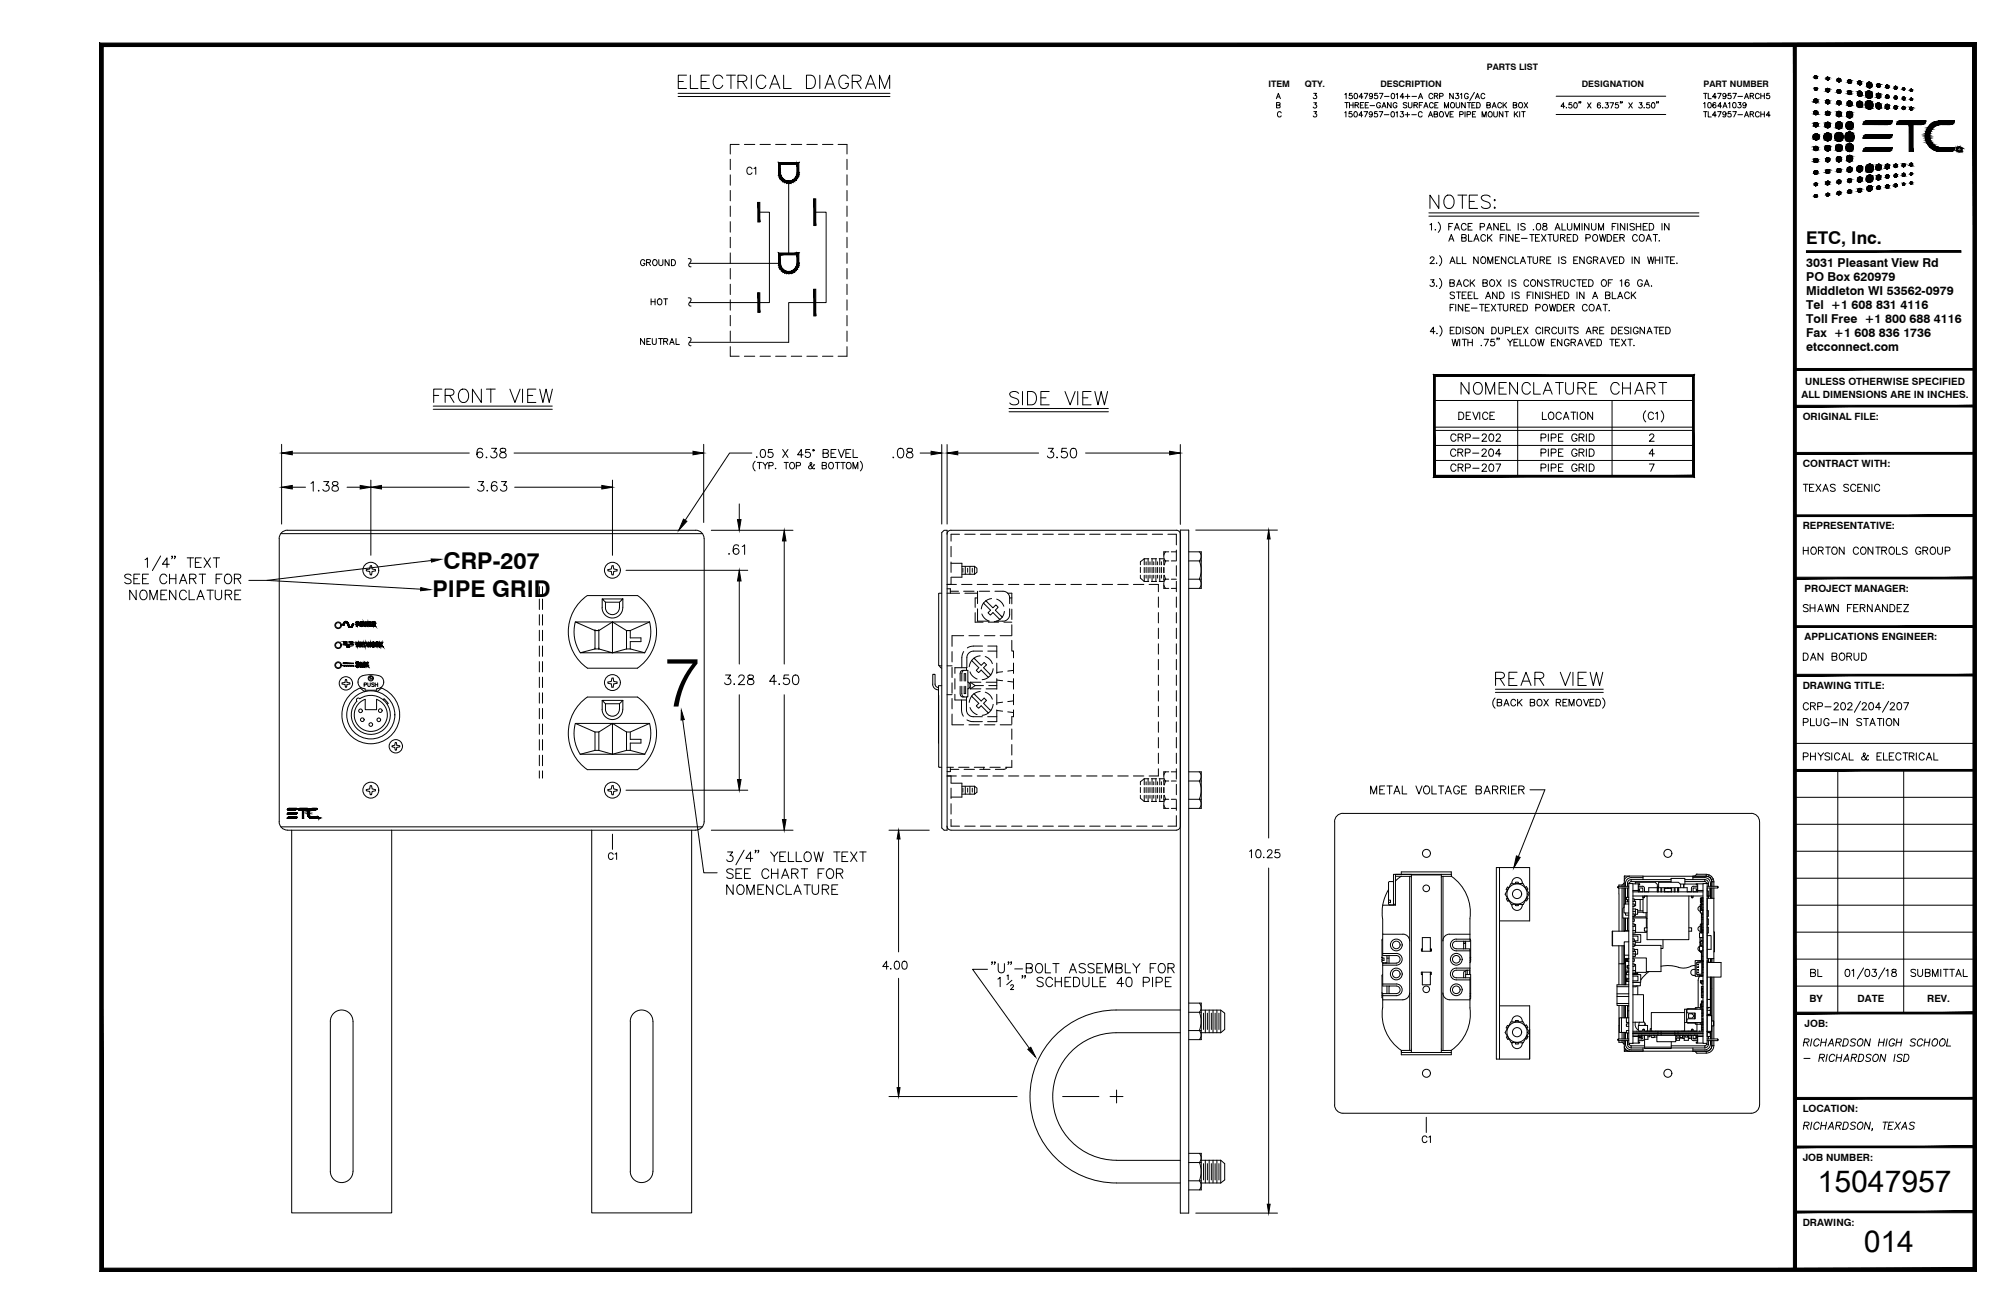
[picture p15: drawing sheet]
<svg xmlns="http://www.w3.org/2000/svg" width="432mm" height="279mm" viewBox="0 0 432 279" stroke-linecap="round" stroke-linejoin="round" font-family="sans-serif">
<defs><g id="words">
<text font-size="14.9" x="142" y="151.4">7</text>
<g font-size="6.5">
<text x="389.3" y="255.3">15047957</text>
<text x="399.2" y="268.2">014</text>
</g>
<g font-size="5">
<text x="95" y="121.9">CRP-207</text>
<text x="92.6" y="127.9">PIPE GRID</text>
</g>
<text font-size="3.8" x="386.9" y="52.2">ETC, Inc.</text>
<g font-size="2.6">
<text x="386.9" y="57.3">3031 Pleasant View Rd</text>
<text x="386.9" y="60.3">PO Box 620979</text>
<text x="386.9" y="63.3">Middleton WI 53562-0979</text>
<text x="386.9" y="69.2">Toll Free +1 800 688 4116</text>
<text x="386.9" y="66.3">Tel +1 608 831 4116</text>
<text x="386.9" y="75.2">etcconnect.com</text>
<text x="386.9" y="72.2">Fax +1 608 836 1736</text>
</g>
<g font-size="2.1">
<text x="386.7" y="82.6">UNLESS OTHERWISE SPECIFIED</text>
<text x="385.9" y="85.3">ALL DIMENSIONS ARE IN INCHES.</text>
<text x="386.1" y="90">ORIGINAL FILE:</text>
<text x="386.1" y="100.1">CONTRACT WITH:</text>
<text x="386.1" y="113.4">REPRESENTATIVE:</text>
<text x="386.5" y="126.8">PROJECT MANAGER:</text>
<text x="386.5" y="137.2">APPLICATIONS ENGINEER:</text>
<text x="386.1" y="147.6">DRAWING TITLE:</text>
<text x="387.6" y="214.8">BY</text>
<text x="397.9" y="214.8">DATE</text>
<text x="412.8" y="214.8">REV.</text>
<text x="386.5" y="220">JOB:</text>
<text x="386.1" y="238.3">LOCATION:</text>
<text x="386.1" y="248.7">JOB NUMBER:</text>
<text x="386.1" y="262.6">DRAWING:</text>
</g>
<g font-size="1.9">
<text x="318.5" y="15">PARTS LIST</text>
<text x="271.7" y="18.7">ITEM</text>
<text x="279.5" y="18.6">QTY.</text>
<text x="295.7" y="18.7">DESCRIPTION</text>
<text x="338.8" y="18.7">DESIGNATION</text>
<text x="364.9" y="18.7">PART NUMBER</text>
</g>
<text font-size=".7" x="419.4" y="32.3">R</text>
</g></defs>
<g fill="none" stroke="#000" stroke-width=".21">
<path d="M21.8 9.6h362.6v262.5h-362.6zM145.3 17.5h1.1M147 16.1h-1.7v2.9h1.7M147.9 16.1v2.9h1.6M150.2 17.5h1.1M151.9 16.1h-1.7v2.9h1.7M154.8 16.8a1.06 1.06 0 0 0-1.2-.7 1.06 1.06 0 0 0-.8 1.1 1.25 1.25 0 0 0 .2 1.3 1.25 1.25 0 0 0 1.4 .3l.4-.5M155.6 16.1h1.9M156.6 16.1v2.9M158.1 17.5h1.2a.72 .72 0 0 0 .7-.9l-.3-.4-.4-.1h-1.2v2.9M159 17.5l1 1.5M160.9 16.1v2.9"/>
<path d="M164 16.8a1.05 1.05 0 0 0-1.2-.7 1.05 1.05 0 0 0-.8 1.1 1.25 1.25 0 0 0 .3 1.3 1.25 1.25 0 0 0 1.3 .3l.4-.5M164.9 19l1-2.9 1.1 2.9M165.3 18h1.3M167.8 16.1v2.9h1.7M172.7 16.1h1a1.52 1.52 0 0 1 1 1.4 1.52 1.52 0 0 1-1 1.5h-1zM175.6 16.1v2.9M176.7 19l1.1-2.9 1.1 2.9M177.1 18h1.3M181.7 16.8a1.05 1.05 0 0 0-1.2-.7 1.05 1.05 0 0 0-.8 1.1 1.25 1.25 0 0 0 .3 1.3 1.25 1.25 0 0 0 1.3 .3l.4-.5v-.4h-.7M182.5 17.5h1.3a.72 .72 0 0 0 .6-.9l-.2-.4-.4-.1h-1.3v2.9M183.5 17.5l.9 1.5M185.4 19l1.1-2.9 1.1 2.9"/>
<path d="M185.8 18h1.3M188.4 19v-2.9l1.1 2.9 1.1-2.9v2.9M315.8 19.8l-1 1.7M145.2 20.7h45.4M145.2 20h45.4M156.4 34.1v2.2M156.4 37.5v2.2M158.3 30.9h-1.9v2.1M159.4 30.9h2.3M161.1 36.2a.56 .56 0 0 0-.7-.4 .56 .56 0 0 0-.4 .6v.4a.57 .57 0 0 0 .4 .6 .57 .57 0 0 0 .7-.4M161.5 36.1l.4-.3v1.6M162.8 30.9h2.2"/>
<path d="M166.1 30.9h2.3M168.9 39v15.4M169.5 30.9h2.2M172.8 30.9h2.3M176.2 30.9h2.2M179.5 30.9h1.9v2.1M181.4 34.1v2.2M181.4 37.5v2.2M273.4 21.1l.4-1.1 .4 1.1M273.4 22.5h.7v-.4l-.7-.1v1.1l.7-.1v-.4l-.2-.1M273.6 20.8h.5M274.4 24.2a.41 .41 0 0 0-.5-.3 .41 .41 0 0 0-.3 .5v.2a.42 .42 0 0 0 .3 .5 .42 .42 0 0 0 .5-.3"/>
<path d="M281.4 22h.6l-.3 .4a.38 .38 0 0 1 .2 .6 .38 .38 0 0 1-.6-.1M281.4 20h.6l-.3 .4a.38 .38 0 0 1 .2 .7 .38 .38 0 0 1-.6-.2M281.4 23.9h.6l-.3 .5a.39 .39 0 0 1 .3 .3 .39 .39 0 0 1-.3 .4 .39 .39 0 0 1-.4-.3M288 24.2l.3-.3v1.2M288.1 20.2l.2-.2v1.1M288.1 22h.7M288.4 22v1.1M289 22v1.1M289 22.5h.8M289.5 23.9h-.5l-.1 .5a.4 .4 0 0 1 .7 0 .4 .4 0 0 1-.1 .6 .4 .4 0 0 1-.6-.2M289.6 20h-.6v.5a.4 .4 0 0 1 .6 0 .4 .4 0 0 1-.1 .6 .4 .4 0 0 1-.6-.2M289.8 22v1.1"/>
<path d="M290.1 24a.56 .56 0 0 1 .7 .4 .56 .56 0 0 1-.4 .7l-.4-.3v-.4zM290.2 20.1a.56 .56 0 0 1 .6 .4 .56 .56 0 0 1-.4 .6l-.3-.2zM290.2 22.5h.7l.1-.3-.3-.2h-.5v1.1M290.6 22.5l.4 .6M291.4 22.5h.4M291.9 24.7h-.8l.5-.8v1.2M291.9 20.8h-.8l.5-.8v1.1M292.1 22h-.7v1.1h.7M292.2 23.9h.7l-.5 1.2M292.2 20h.8l-.6 1.1M292.4 22.5h.4M293.1 22h-.7v1.1h.7"/>
<path d="M293.4 22.6h1M294 24.3a.36 .36 0 0 1-.5 .3 .36 .36 0 0 1-.2-.5 .36 .36 0 0 1 .6 0l.1 .2a.54 .54 0 0 1-.5 .8l-.2-.2M294 20.4a.35 .35 0 0 1-.5 .3 .35 .35 0 0 1-.1-.6 .35 .35 0 0 1 .5 .1l.1 .2a.52 .52 0 0 1-.4 .7l-.3-.1M295 23.9h-.6v.5a.4 .4 0 0 1 .6 0 .4 .4 0 0 1-.1 .6 .4 .4 0 0 1-.6-.2M295 20h-.5l-.1 .5a.4 .4 0 0 1 .6 0 .4 .4 0 0 1-.1 .6 .4 .4 0 0 1-.5-.2M295.4 23.9h.8l-.6 1.2M295.5 20h.7l-.5 1.1M295.7 22.2a.46 .46 0 0 0-.7-.2 .46 .46 0 0 0-.2 .7 .41 .41 0 0 0 .5 .4 .41 .41 0 0 0 .4-.4h-.3M296 23.1l.4-1.1 .5 1.1M296.2 22.7h.5M296.5 24.6h1M296.5 20.7h1"/>
<path d="M298 22v1.1l-.8-1.1v1.1M298.1 24a.56 .56 0 0 1 .7 .4 .56 .56 0 0 1-.4 .7l-.4-.3-.1-.4zM298.1 20.1a.55 .55 0 0 1 .7 .4 .55 .55 0 0 1-.4 .6l-.4-.2v-.4zM299 24.2l.3-.3v1.2M299 20.2l.3-.2v1.1M299.2 22.2a.46 .46 0 0 0-.6-.2 .46 .46 0 0 0-.2 .7 .41 .41 0 0 0 .4 .4 .41 .41 0 0 0 .4-.4h-.3M300 23.9h.6l-.3 .5a.38 .38 0 0 1 .2 .6 .38 .38 0 0 1-.6-.2M300.7 20.8h-.8l.6-.8v1.1M301 24.6h.9M301 20.7h1M301.3 22.1l-.3-.1-.4 .1 .1 .3 .6 .4-.3 .3-.4-.2M301.4 24.1v1"/>
<path d="M301.5 20.2v.9M301.7 22v.8l.3 .3h.3l.1-.3v-.8M302.4 24.6h1M302.4 20.7h1M302.8 22.5h.7l.1-.4-.8-.1v1.1M303.2 22.5l.4 .6M303.8 21.1l.5-1.1 .4 1.1M304 20.8h.5M304 22.5h.4M304.6 24.2a.41 .41 0 0 0-.5-.3 .41 .41 0 0 0-.3 .5v.2a.42 .42 0 0 0 .3 .5 .42 .42 0 0 0 .5-.3M304.7 22h-.7v1.1M305 23.1l.4-1.1 .5 1.1"/>
<path d="M305.1 22.7h.6M306 25.1l.4-1.2 .4 1.2M306.1 24.7h.6M306.9 20.3a.41 .41 0 0 0-.5-.3 .41 .41 0 0 0-.3 .4v.3a.42 .42 0 0 0 .3 .4 .42 .42 0 0 0 .5-.2M307 22.2a.46 .46 0 0 0-.7-.2 .46 .46 0 0 0-.1 .7 .41 .41 0 0 0 .3 .4 .41 .41 0 0 0 .5-.3M307.2 24.5l.6-.1 .1-.2-.2-.3h-.5v1.2l.6-.1 .1-.3-.2-.2M307.2 20.6l.7-.1 .1-.3-.3-.2h-.5v1.1M307.3 22.5h.4M307.6 20.6l.4 .5M308 22h-.7v1.1h.7M308.3 20.6h.7v-.5l-.7-.1v1.1M308.4 24.1l.1-.1a.52 .52 0 0 1 .7 .5 .52 .52 0 0 1-.8 .4z"/>
<path d="M309.4 23.1v-1.1l.4 1.1 .5-1.1v1.1M309.5 23.9l.4 1.2 .5-1.2M310.6 24.5h.4M310.8 22.1a.49 .49 0 0 1 .8 .4 .49 .49 0 0 1-.8 .4zM311.3 20v1.1l-.8-1.1v1.1M311.3 23.9h-.7v1.2h.7M311.8 20h.6l-.3 .4a.38 .38 0 0 1 .3 .7 .38 .38 0 0 1-.7-.2M311.9 22v.8l.3 .3h.3l.1-.3v-.8M312.6 24.5l.8-.1v-.4l-.8-.1v1.2M312.8 20.2l.3-.2v1.1M313.8 23.9v1.2M313.8 22v1.1l-.7-1.1v1.1"/>
<path d="M314.2 24.5h.7v-.5l-.7-.1v1.2M314.3 22h.7M314.5 20.3a.41 .41 0 0 0-.5-.3 .41 .41 0 0 0-.3 .4v.3a.4 .4 0 0 0 .4 .5 .4 .4 0 0 0 .4-.5h-.3M314.7 22v1.1M315.2 22.5h.5M315.4 24.5h.4M315.9 22h-.7v1.1h.7M316 21.1l.5-1.1 .4 1.1M316.1 23.9h-.7v1.2h.7M316.2 20.8h.5M316.3 22h.4a.61 .61 0 0 1 .4 .5 .61 .61 0 0 1-.4 .6h-.4zM317.5 25.1v-1.2l.4 1.2 .4-1.2v1.2"/>
<path d="M318 20.3a.41 .41 0 0 0-.5-.3 .41 .41 0 0 0-.3 .4v.3a.42 .42 0 0 0 .3 .4 .42 .42 0 0 0 .5-.2M318.5 22.5h.6l.1-.3-.2-.2h-.5v1.1l.7-.1v-.3l-.2-.2M319.6 23.1l.4-1.1 .5 1.1M319.8 22.7h.5M319.9 23.9l.1 1 .3 .2 .3-.2 .1-1M321.6 22.2a.46 .46 0 0 0-.6-.2 .46 .46 0 0 0-.2 .7 .43 .43 0 0 0 .3 .4 .43 .43 0 0 0 .5-.3M321.9 23.9v1.2l-.8-1.2v1.2M321.9 22v1.1M322.2 22.5l.5 .6M322.3 23.9h.8M322.7 22l-.8 .7M322.7 23.9v1.2"/>
<path d="M324.1 22.5h.7l.1-.3-.3-.2h-.5v1.1l.7-.1 .1-.3-.3-.2M324.4 23.9v1.2M324.6 24.4l.5 .7M325.1 23.9l-.7 .8M325.4 22.1a.49 .49 0 0 1 .7 .4 .49 .49 0 0 1-.7 .4zM325.5 23.9v1.2M325.9 23.9h.8M326.3 23.9v1.2M326.4 22l.8 1.1M327.2 22l-.8 1.1M333.3 20.6h23.5M333.3 24.5h23.5"/>
<path d="M335.2 22.8h-.9l.6-.8v1.2M335.5 23.1h.1M336.6 22h-.5l-.1 .5a.4 .4 0 0 1 .6 0 .4 .4 0 0 1 0 .6 .4 .4 0 0 1-.6-.2M337.2 22.1a.56 .56 0 0 1 .7 .4 .56 .56 0 0 1-.4 .7l-.4-.3zM338.3 21.8l-.1 .3M338.6 21.8l-.1 .3M340 22l.8 1.2M340.8 22l-.8 1.2M342.8 22.2l-.1-.1a.57 .57 0 0 0-.7 .4 .57 .57 0 0 0 .4 .7 .36 .36 0 0 0 .4-.4 .36 .36 0 0 0-.3-.4 .36 .36 0 0 0-.4 .4M343.3 23.1h.1M343.9 22h.6l-.4 .4a.38 .38 0 0 1 .3 .6 .38 .38 0 0 1-.6-.1M344.8 22h.8l-.5 1.2"/>
<path d="M346.6 22h-.6v.5a.41 .41 0 0 1 .6 0 .41 .41 0 0 1-.1 .6 .41 .41 0 0 1-.6-.2M347.1 21.8l-.1 .3M347.5 21.8h-.2h.2l-.2 .3M348.9 22l.7 1.2M349.6 22l-.7 1.2M351.1 22h.6l-.3 .4a.38 .38 0 0 1 .3 .6 .38 .38 0 0 1-.7-.1M352.1 23.1h.1M353.3 22h-.6v.5a.41 .41 0 0 1 .6 0 .41 .41 0 0 1-.1 .6 .41 .41 0 0 1-.6-.2M353.9 22.1a.57 .57 0 0 1 .6 .4 .57 .57 0 0 1-.3 .7l-.4-.3-.1-.4zM354.9 21.8h-.1h.1l-.1 .3M355.2 21.8l-.1 .3M364.9 22.2l.3-.2v1.1"/>
<path d="M364.9 20h.7M364.9 23.9h.7M365.3 20v1.1M365.3 23.9v1.2M365.9 20v1.1h.6M365.9 23.9v1.2h.6M365.9 22a.52 .52 0 0 1 .6 .5 .52 .52 0 0 1-.6 .6l-.1-.5zM367.5 22.1l-.2-.1a.54 .54 0 0 0-.5 .6 .54 .54 0 0 0 .6 .5 .36 .36 0 0 0 0-.7 .36 .36 0 0 0-.5 .3M367.6 20.8h-.8l.5-.8v1.1M367.6 24.7h-.8l.5-.8v1.2M367.9 20h.8l-.6 1.1M367.9 23.9h.8l-.6 1.2"/>
<path d="M368.8 22.7h-.9l.6-.7v1.1M369 23.1l.5-1.1 .4 1.1M369.2 22.7h.5M369.7 20.4a.36 .36 0 0 1-.5 .3 .36 .36 0 0 1-.2-.5 .36 .36 0 0 1 .6 0l.1 .2a.54 .54 0 0 1-.5 .7l-.2-.1M369.7 24.3a.36 .36 0 0 1-.5 .3 .36 .36 0 0 1-.2-.5 .36 .36 0 0 1 .6 0l.1 .2a.54 .54 0 0 1-.5 .8l-.2-.2M370.2 22.2l.3-.2v1.1M370.7 20h-.5l-.1 .5a.4 .4 0 0 1 .6 0 .4 .4 0 0 1 0 .6 .4 .4 0 0 1-.6-.2M370.7 23.9h-.5l-.1 .5a.4 .4 0 0 1 .6 0 .4 .4 0 0 1 0 .6 .4 .4 0 0 1-.6-.2M371.2 20h.7l-.5 1.1M371.2 23.9h.7l-.5 1.2M371.3 22h.1a.6 .6 0 0 1 .5 .5 .6 .6 0 0 1-.5 .6l-.3-.5zM372.2 20.7h1"/>
<path d="M372.2 24.6h1M372.3 22h.6l-.3 .4a.37 .37 0 0 1 .2 .6 .37 .37 0 0 1-.6-.1M373.6 21.1l.5-1.1 .4 1.1M373.6 25.1l.5-1.2 .4 1.2M373.8 20.8h.6M373.8 24.7h.6M374 22.4a.36 .36 0 0 1-.5 .3 .36 .36 0 0 1-.2-.6 .36 .36 0 0 1 .6 0l.1 .3a.54 .54 0 0 1-.5 .7l-.2-.2M374.9 20.6l.6-.1 .1-.3-.3-.2h-.4v1.1M374.9 24.5l.6-.1 .1-.2-.3-.3h-.4v1.2M375.2 20.6l.4 .5M375.2 24.5l.4 .6M376.8 20.3a.41 .41 0 0 0-.5-.3 .41 .41 0 0 0-.3 .4v.3a.42 .42 0 0 0 .3 .4 .42 .42 0 0 0 .5-.2"/>
<path d="M376.8 24.2a.41 .41 0 0 0-.5-.3 .41 .41 0 0 0-.3 .5v.2a.42 .42 0 0 0 .3 .5 .42 .42 0 0 0 .5-.3M377.1 20v1.1M377.1 23.9v1.2M377.1 20.6h.8M377.1 24.5h.8M377.9 20v1.1M377.9 23.9v1.2M379 20h-.6v.5a.4 .4 0 0 1 .6 0 .4 .4 0 0 1-.1 .6 .4 .4 0 0 1-.6-.2M379.2 24.7h-.9l.6-.8v1.2M138.1 55.9a.48 .48 0 0 0-.5-.3 .48 .48 0 0 0-.4 .5v.3a.47 .47 0 0 0 .5 .5 .47 .47 0 0 0 .4-.5h-.3M138.5 56.2h.7l.1-.4-.8-.2v1.3M138.9 56.2l.4 .7"/>
<path d="M140 55.7a.6 .6 0 0 1 .8 .6 .6 .6 0 0 1-.8 .6l-.2-.5zM141.1 55.6v1l.4 .3 .4-.2 .1-1.1M143.3 55.6v1.3l-.8-1.3v1.3M143.8 55.6h.4a.69 .69 0 0 1 .5 .7 .69 .69 0 0 1-.5 .6h-.4zM147.4 55.4l.5 .1 .1 .2-.4 .8a.4 .4 0 0 0 0 .5 .4 .4 0 0 0 .4 .2M147.7 56.4h19.3M156.4 40.8v2.2M156.4 44.2v2.2M156.4 47.5v2.2M156.4 50.8v2.3M156.4 54.2v2.2M156.4 57.5v2.3"/>
<path d="M162.5 45.5h2.3v19.3h-17.1M174.5 45.5h2.4v19.3h-8v8.5h-21.2M181.4 40.8v2.2M181.4 44.2v2.2M181.4 47.5v2.2M181.4 50.8v2.3M181.4 54.2v2.2M181.4 57.5v2.3M306 46.3h57.9M306 45.6h57.9M306.3 48.2l.3-.3v1.4M306.3 55.4l.3-.4h.3l.3 .3-.2 .5-.7 .7h.9"/>
<path d="M306.4 59.9h.8l-.4 .6a.48 .48 0 0 1 .3 .7 .48 .48 0 0 1-.8-.1M307.4 49.2h.1M307.7 56.3l-.1 .1h.2M308.1 47.6a1.49 1.49 0 0 1 0 2.2M308.2 41.8v2.9l-1.9-2.9v2.9M308.3 59.7a1.43 1.43 0 0 1 0 2.1M308.3 54.8a1.43 1.43 0 0 1 0 2.1M309.5 42.2a1.05 1.05 0 0 1 1.2-.4 1.05 1.05 0 0 1 .7 1.1 1.26 1.26 0 0 1-.2 1.4 1.26 1.26 0 0 1-1.4 .2 1.78 1.78 0 0 1-.3-2.3zM310.3 48.6h.5M310.3 51.7l.5-1.5 .6 1.5M310.5 51.2h.7M310.6 56.5l.5-1.5 .6 1.5"/>
<path d="M310.8 56h.6M311.2 47.9h-.9v1.4M311.5 49.3l.6-1.4 .5 1.4M311.7 48.8h.7M312.1 55v1.5h.8M312.3 41.8h1.9M313.1 50.9h.8l.1-.5-.9-.2v1.5l.8-.1 .1-.4-.3-.3M313.2 55v1.5h.8M313.2 41.8v2.9M314 48.2a.52 .52 0 0 0-.6-.3 .52 .52 0 0 0-.4 .5v.4a.52 .52 0 0 0 .4 .5 .52 .52 0 0 0 .6-.3M314.4 48.6h.6M314.5 50.2v1.5h.8"/>
<path d="M314.7 43.2h1.1M314.9 59.9v1.5M315.3 47.9h-.9v1.4h.9M315.7 51.7l.5-1.5 .6 1.5M315.9 59.9l-1 1M315.9 51.2h.7M316.5 41.8h-1.8v2.9h1.8M316.6 55v1.5l-.9-1.5v1.5M317 48.6h.8l.2-.3-.1-.3-.9-.1v1.4M317.3 55.2a.52 .52 0 0 1 .6-.2 .52 .52 0 0 1 .3 .6v.3a.54 .54 0 0 1-.5 .6 .54 .54 0 0 1-.5-.6zM318.2 50.6a.52 .52 0 0 0-.6-.4 .52 .52 0 0 0-.4 .6v.3a.52 .52 0 0 0 .4 .6 .52 .52 0 0 0 .6-.3M318.4 49.3l.6-1.4 .5 1.4"/>
<path d="M318.6 50.2v1.5M318.7 56.5v-1.5l.5 1.5 .5-1.5v1.5M318.7 48.8h.6M319 50.9l.6 .8M319.2 42.2a1.27 1.27 0 0 0-1.9 0 .76 .76 0 0 0 .5 .8l.9 .3a.69 .69 0 0 1 .5 .5 .69 .69 0 0 1-.3 .7 1.35 1.35 0 0 1-1.6-.2M319.6 50.2l-1 1M320 42.9l.1-.1 .2 .1-.2 .1zM320.1 44.4l.2 .1-.2 .2-.1-.2zM320.3 55.7h.5M320.6 59.9l.9 1.5M320.9 47.9v1.4l-1-1.4v1.4M321.2 55h-.9v1.5h.9"/>
<path d="M321.3 50.9h.6M321.4 48.6h.6M321.5 59.9l-.9 1.5M322.2 50.2h-.9v1.5M322.3 47.9h-.9v1.4h.9M322.5 55v1.5l-.9-1.5v1.5M322.6 50.2v1.5M322.7 47.9v1.4h.8M323.2 59.9v1.5M324.1 50.2v1.5l-1-1.5v1.5M324.1 55.4a.53 .53 0 0 0-.6-.4 .53 .53 0 0 0-.4 .6v.3a.54 .54 0 0 0 .4 .6 .54 .54 0 0 0 .6-.4M324.5 55v1.5h.8"/>
<path d="M324.6 50.9h.5M325.2 47.9v1.4M325.5 50.2h-.9v1.5h.9M325.6 56.5l.6-1.5 .5 1.5M325.9 56h.6M325.9 51.1h1.2M326.7 48.1l-.4-.2h-.4l-.1 .4 .7 .4 .2 .4-.4 .2-.6-.2M327.1 55h1M327.6 55v1.5M327.7 50.2h.9M328.1 50.2v1.5M328.4 55v1.1l.4 .4 .5-.2v-1.3"/>
<path d="M328.4 49.2h.1M328.9 50.9h.5M329.3 47.9a.47 .47 0 0 1 .6 .3l.1 .3a.62 .62 0 0 1-.4 .8h-.1a.9 .9 0 0 1-.2-1.4zM329.7 50.2h-.8v1.5h.8M329.9 55.7l.8-.1 .1-.3-.3-.3h-.6v1.5M330.2 50.2l.9 1.5M330.3 59.9v1.5l-1-1.5v1.5M330.3 55.7l.5 .8M330.6 47.9v.4l.6 .3 .2 .2a.48 .48 0 0 1-.5 .5 .48 .48 0 0 1-.5-.5l.9-.6-.1-.3zM331.1 50.2l-.9 1.5M331.3 55.7h.5M331.5 50.2h1"/>
<path d="M332 50.2v1.5M332.2 55h-.9v1.5h.9M332.2 59.9h.9M332.6 59.9v1.5M332.8 50.2v1.1l.4 .4 .3-.1 .2-.3v-1.1M333.1 49.3l.5-1.4 .6 1.4M333.3 48.8h.6M333.9 55v1.5M334.2 50.9h.9v-.5l-.9-.2v1.5M334.6 47.9v1.4h.8M334.7 50.9l.5 .8M334.8 59.9v1.1l.4 .4 .5-.2 .1-1.3"/>
<path d="M335.4 55.2l-.4-.2-.6 .2 .2 .4 .8 .5v.2l-.4 .2-.6-.2M335.7 50.9h.5M335.7 47.9v1a.48 .48 0 0 0 .5 .4 .48 .48 0 0 0 .5-.4v-1M336.5 50.2h-.8v1.5h.8M337 50.2h.4a.76 .76 0 0 1 .5 .8 .76 .76 0 0 1-.5 .7h-.4zM337.1 55.7h.5M337.2 49.3v-1.4l.5 1.4 .6-1.4v1.4M337.7 59.9h1M338 55h-.9v1.5h.9M338.2 59.9v1.5M338.9 47.9v1.4M339.3 55v1.5l-.9-1.5v1.5"/>
<path d="M339.7 51l.8-.1 .1-.5-.9-.2v1.5M339.9 59.9h-.9v1.5h.9M340.3 59.9h.4a.75 .75 0 0 1 .5 .8 .75 .75 0 0 1-.5 .7h-.4zM340.3 47.9v1.4l-.9-1.4v1.4M340.9 47.9v1l.4 .4 .5-.2v-1.2M340.9 55.4a.52 .52 0 0 0-.6-.4 .52 .52 0 0 0-.4 .6v.3a.51 .51 0 0 0 .5 .6 .51 .51 0 0 0 .5-.6h-.4M341.2 50.5l.2-.2a.71 .71 0 0 1 .8 .5 .71 .71 0 0 1-.4 .9 .74 .74 0 0 1-.7-.4 .74 .74 0 0 1 .1-.8zM341.3 55.7l.8-.1 .1-.4-.9-.2v1.5M341.8 55.7l.4 .8M342.4 49.3v-1.4l.5 1.4 .6-1.4v1.4M342.6 50.2l.3 1.5 .4-1.5 .3 1.5 .4-1.5M342.7 56.5l.6-1.5 .5 1.5"/>
<path d="M342.9 56h.7M344.2 55l.6 1.5 .5-1.5M344.2 50.2h.5a.78 .78 0 0 1 .5 .8 .78 .78 0 0 1-.5 .7h-.5zM345.3 48.6h.5M345.4 59.9h-.9v1.5M345.6 55.7h.5M345.7 50.9h.5M346.2 47.9h-.9v1.4M346.4 55h-.8v1.5h.8M346.5 47.9v1.4M346.6 50.2h-.9v1.5h.9M346.9 55h.4a.76 .76 0 0 1 .5 .8 .76 .76 0 0 1-.5 .7h-.4z"/>
<path d="M347 50.9h.8l.1-.2-.1-.3-.8-.2v1.5M347.4 50.9l.5 .8M348 47.9v1.4l-.9-1.4v1.4M348.6 47.9v1.4M349.6 55v1.5M350.1 48.1l-.4-.2h-.5v.4l.7 .4 .2 .4-.4 .2-.6-.2M350.5 48.6h.9M350.5 47.9v1.4M350.7 50.6a.54 .54 0 0 0-.6-.4 .54 .54 0 0 0-.4 .6v.3a.54 .54 0 0 0 .4 .6 .54 .54 0 0 0 .6-.3M351.1 55v1.5l-1-1.5v1.5M351.2 50.5l.2-.2a.71 .71 0 0 1 .8 .5 .71 .71 0 0 1-.4 .9 .74 .74 0 0 1-.7-.4 .74 .74 0 0 1 .1-.8zM351.4 47.9v1.4"/>
<path d="M352 48.6h.5M352.6 51.7l.5-1.5 .6 1.5M352.8 51.2h.7M352.8 47.9h-.8v1.4h.8M352.9 55l.3 1.5 .4-1.5 .3 1.5 .4-1.5M353.2 47.9h.5a.76 .76 0 0 1 .5 .7 .76 .76 0 0 1-.5 .7h-.5zM354.1 50.2h.9M354.5 55.7h1M354.5 55v1.5M354.6 50.2v1.5M355.4 51.5v.1M355.5 55v1.5"/>
<path d="M356 47.9v1.4M356 55v1.5M356.6 55h.9M357.1 55v1.5M357.5 47.9v1.4l-1-1.4v1.4M357.8 55.7h.5M358.7 55h-.9v1.5h.9M359.2 56.3v.1M138.1 72.5v1.3l-.9-1.3v1.3M138.5 73.2h.5M139.3 72.5h-.8v1.3h.8M139.5 64v1.3"/>
<path d="M139.5 64.6h.8M139.7 72.5v.9l.4 .4 .4-.2 .1-1.1M140.3 64v1.3M141 64.1a.6 .6 0 0 1 .8 .6 .6 .6 0 0 1-.8 .6l-.2-.5zM141 72.5h.9M141.5 72.5v1.3M142.1 73.2l.8-.1 .1-.3-.3-.3h-.6v1.3M142.1 64h.9M142.6 64v1.3M142.6 73.2l.4 .6M143.4 73.8l.5-1.3 .5 1.3M143.6 73.4h.6"/>
<path d="M144.8 72.5v1.3h.7M147.4 63.8l.5 .1 .1 .2-.4 .8a.42 .42 0 0 0 0 .5 .42 .42 0 0 0 .4 .2M147.4 72.3l.5 .1 .1 .2-.4 .8a.42 .42 0 0 0 0 .5 .42 .42 0 0 0 .4 .2M156.4 60.9v2.2M156.4 64.2v2.3M156.4 67.6v2.2M156.4 70.9v2.3M156.4 74.3v2h1.9M159.4 76.3h2.3M162.8 76.3h2.2M166.1 76.3h2.3M169.5 76.3h2.2"/>
<path d="M172.8 76.3h2.3M176.2 76.3h2.2M181.4 60.9v2.2M181.4 64.2v2.3M181.4 67.6v2.2M181.4 70.9v2.3M181.4 74.3v2h-1.9M307.4 71.1h-1.1l.7-1v1.4M307.7 61.2l.1 .1M307.8 71.4v.1M308.4 69.8a1.45 1.45 0 0 1 0 2.2M310.6 60.6l.8-.1v-.4l-.8-.2v1.5l.8-.2v-.5l-.2-.1"/>
<path d="M310.6 65.9h.5M310.6 70.8h.6M311 72.7l.4 1.4 .3-1.4 .3 1.4 .4-1.4M311.5 65.2h-.9v1.4M311.5 70.1h-.9v1.4h.9M311.5 62.8l-.3-.2h-.5v.4l.7 .4 .1 .4-.3 .2-.6-.2M311.8 65.2v1.4M311.9 70.1h.5a.76 .76 0 0 1 .5 .7 .76 .76 0 0 1-.5 .7h-.5zM311.9 62.6h1M312 61.4l.5-1.5 .6 1.5M312.2 60.9h.7M312.4 62.6v1.4"/>
<path d="M312.6 72.7v1.4M313.2 63.2h.5M313.2 72.7h.9M313.3 65.2v1.4l-1-1.4v1.4M313.3 70.1v1.4M313.7 72.7v1.4M313.9 65.9h.5M314 62.6h-.8v1.4h.8M314.4 73.4h1M314.4 72.7v1.4M314.5 63.2h.5M314.5 60.3a.52 .52 0 0 0-.6-.4 .52 .52 0 0 0-.4 .6v.3a.52 .52 0 0 0 .4 .6 .52 .52 0 0 0 .6-.4"/>
<path d="M314.7 65.2h-.8v1.4h.8M314.8 70.3l-.3-.2-.6 .2 .1 .4 .8 .4v.2l-.3 .2-.6-.2M315.1 66h1.3M315.2 60.5l.7 .9M315.3 62.6h-.8v1.4h.8M315.4 72.7v1.4M315.5 70.2a.67 .67 0 0 1 .8 .6 .67 .67 0 0 1-.8 .7l-.3-.5zM315.8 62.6v1.4h.8M316.9 65.2h1M317.3 74h.1M317.4 65.2v1.4M317.6 60.6l.8-.1 .1-.4-.9-.2v1.5l.9-.2v-.5l-.3-.1"/>
<path d="M317.7 70.1v1.4l-1-1.4v1.4M317.9 72.7h.9l-.7 1.4M318.1 65.9h.6M318.2 64l.5-1.4 .6 1.4M318.4 63.5h.7M319 65.2h-.9v1.4h.9M319.2 60.1l.1-.1a.67 .67 0 0 1 .9 .7 .67 .67 0 0 1-.9 .6l-.2-.5zM319.4 65.2l1 1.4M319.5 70.1h.5a.75 .75 0 0 1 .5 .7 .75 .75 0 0 1-.5 .7h-.5zM320.1 72.7h-.7l-.1 .6a.5 .5 0 0 1 .8 0 .5 .5 0 0 1-.1 .7 .5 .5 0 0 1-.8-.2M320.4 65.2l-1 1.4M320.6 62.6v1.4l-.9-1.4v1.4"/>
<path d="M320.7 72.5h-.1h.1l-.1 .3M320.8 65.2h.9M320.9 70.1v1l.5 .4 .4-.2 .1-1.2M321.1 72.5h-.1h.1l-.1 .3M321.2 62.6h.5a.75 .75 0 0 1 .5 .7 .75 .75 0 0 1-.5 .7h-.5zM321.3 65.2v1.4M322 65.2v1l.1 .2 .3 .2 .5-.2 .1-1.2M322.4 70.8h.9v-.6l-.9-.1v1.4M322.9 72.7l.5 .7 .6-.7M323.4 73.4v.7M323.5 65.9l.8-.1 .2-.2-.1-.3-.9-.1v1.4M323.9 70.1v1.4h.8"/>
<path d="M323.9 62.6v1.4M324 65.9l.5 .7M324.3 73.4h.5M324.7 60.1l-.3-.2-.6 .2 .1 .4 .7 .3v.5l-.5 .1-.3-.2M324.9 65.9h.6M325 70.8h.6M325.2 72.7h-.9v1.4h.9M325.4 62.8l-.3-.2h-.5l-.1 .4 .8 .5 .1 .3-.3 .2-.6-.2M325.6 72.7v1.4h.8M325.8 65.2h-.9v1.4h.9M325.9 70.1h-.9v1.4h.9M326.2 65.2h.5a.76 .76 0 0 1 .5 .7 .76 .76 0 0 1-.5 .7h-.5z"/>
<path d="M326.3 70.1l1 1.4M326.7 72.7v1.4h.8M327.1 63.2h.6M327.3 70.1l-1 1.4M327.4 60.3a.52 .52 0 0 0-.6-.4 .52 .52 0 0 0-.4 .6v.3a.52 .52 0 0 0 .4 .6 .52 .52 0 0 0 .6-.4M328 60.1l.1-.1a.67 .67 0 0 1 .8 .7 .67 .67 0 0 1-.8 .6l-.3-.5zM328 62.6h-.9v1.4M328 72.9l.1-.2a.67 .67 0 0 1 .9 .7 .67 .67 0 0 1-.9 .6l-.2-.4zM328.3 62.6v1.4M328.9 66l.8-.1 .2-.2-.1-.4-.9-.1v1.4M329.4 72.7l.3 1.4 .3-1.4 .4 1.4 .3-1.4M329.8 62.6v1.4l-.9-1.4v1.4"/>
<path d="M330 70.4a.54 .54 0 0 0-.6-.3 .54 .54 0 0 0-.4 .6v.3a.54 .54 0 0 0 .4 .5 .54 .54 0 0 0 .6-.3M330.4 62.6v1.4M330.4 70.1v1.4M330.5 65.4l.1-.1a.67 .67 0 0 1 .9 .6 .67 .67 0 0 1-.9 .7l-.2-.5zM331 70.8l.8-.1 .1-.3-.4-.3h-.5v1.4M331.4 70.8l.5 .7M331.8 60.1l-.4-.2-.6 .2 .2 .4 .7 .3 .1 .4-.4 .2-.6-.2M331.9 62.8l-.4-.2h-.5v.4l.7 .4 .2 .4-.4 .2-.6-.2M331.9 65.2l.3 1.4 .3-1.4 .4 1.4 .3-1.4M332.3 63.2h.9M332.3 62.6v1.4M332.3 73.4h.5"/>
<path d="M333.2 72.7h-.9v1.4h.9M333.2 62.6v1.4M333.4 70.4a.52 .52 0 0 0-.6-.3 .52 .52 0 0 0-.4 .6v.3a.52 .52 0 0 0 .4 .5 .52 .52 0 0 0 .6-.3M333.4 60.6h.6l.4-.4-.4-.3h-.6v1.5M333.5 65.2h.5a.76 .76 0 0 1 .5 .7 .76 .76 0 0 1-.5 .7h-.5zM333.8 63.2h.5M333.8 70.1v1l.4 .4 .5-.2v-1.2M333.9 60.6l.5 .8M334.5 72.7v1.4l-.9-1.4v1.4M334.7 62.6h-.9v1.4h.9M334.9 65.9h.6M335.1 62.6h.4a.75 .75 0 0 1 .5 .7 .75 .75 0 0 1-.5 .7h-.4z"/>
<path d="M335.3 70.1v1.4M335.8 65.2h-.9v1.4h.9M335.8 70.1h1M336.1 73a.52 .52 0 0 0-.6-.3 .52 .52 0 0 0-.4 .5v.4a.51 .51 0 0 0 .5 .5 .51 .51 0 0 0 .5-.5h-.3M336.2 65.9l.8-.1 .1-.5-.9-.1v1.4M336.3 70.1v1.4M336.5 73.4l.8-.1 .1-.5-.9-.1v1.4M336.7 65.9l.5 .7M337 73.4l.5 .7M337.3 60.3a.52 .52 0 0 0-.5-.4 .52 .52 0 0 0-.5 .6v.3a.52 .52 0 0 0 .4 .6 .52 .52 0 0 0 .6-.4M337.8 62.6v1.4M337.9 74.1l.6-1.4 .5 1.4"/>
<path d="M338 70.3l-.3-.2-.5 .1-.1 .4 .8 .3 .1 .4-.3 .2-.6-.2M338.1 73.6h.7M339 60.6h.5M339.3 62.6v1.4l-1-1.4v1.4M339.4 72.7l.6 1.4 .5-1.4M339.7 71.5l.6-1.4 .5 1.4M339.9 71.1h.7M340 65.6a.52 .52 0 0 0-.6-.4 .52 .52 0 0 0-.5 .5v.4a.52 .52 0 0 0 .5 .5 .52 .52 0 0 0 .6-.3M340.6 65.3a.67 .67 0 0 1 .9 .6 .67 .67 0 0 1-.9 .7l-.2-.5v-.4zM340.8 73.4h.5M341.1 64l.5-1.4 .6 1.4M341.2 70.8l.8-.1 .2-.3-.4-.3h-.6v1.4"/>
<path d="M341.3 63.5h.7M341.7 72.7h-.9v1.4h.9M341.7 70.8l.5 .7M341.9 66.6l.5-1.4 .5 1.4M342.1 72.7h.5a.76 .76 0 0 1 .4 .7 .76 .76 0 0 1-.4 .7h-.5zM342.1 66.2h.6M342.6 70.8h.6M343.1 60.1l.2-.1a.67 .67 0 0 1 .8 .7 .67 .67 0 0 1-.8 .6l-.3-.5zM343.4 65.2h.9M343.5 70.1h-.9v1.4h.9M343.8 65.2v1.4M343.9 63.2h.8l.1-.5-.9-.1v1.4l.9-.1v-.4l-.3-.3"/>
<path d="M344.5 60.6h.5M344.6 66.5l.1 .1M344.8 72.7h1M345.2 70.1h.5a.76 .76 0 0 1 .5 .7 .76 .76 0 0 1-.5 .7h-.5zM345.3 72.7v1.4M345.3 62.6v1.4h.8M346 73.4h.6M346.5 64l.5-1.4 .6 1.4M346.6 70.8h.6M346.7 63.5h.7M346.9 72.7h-.9v1.4h.9M347 60.2l.3-.3v1.5"/>
<path d="M347.3 72.7l1 1.4M347.5 70.1h-.9v1.4h.9M348.3 72.7l-1 1.4M348.7 72.7h.9M348.9 70.3l-.4-.2-.4 .1-.1 .4 .8 .3 .1 .4-.4 .2-.5-.2M348.9 60.1l-.1-.1a.7 .7 0 0 0-.8 .5 .7 .7 0 0 0 .5 .9 .45 .45 0 0 0 .5-.5 .45 .45 0 0 0-.5-.4 .45 .45 0 0 0-.4 .4M349 62.9a.52 .52 0 0 0-.6-.3 .52 .52 0 0 0-.4 .5v.4a.52 .52 0 0 0 .4 .5 .52 .52 0 0 0 .6-.4M349.1 72.7v1.4M349.3 70.1v1.4M349.4 62.6v1.4M349.8 63.2l.6 .8M350 74h.1"/>
<path d="M350.4 62.6l-1 .9M350.9 70.4a.54 .54 0 0 0-.6-.3 .54 .54 0 0 0-.5 .6v.3a.52 .52 0 0 0 .6 .5 .52 .52 0 0 0 .5-.5h-.4M351.8 60.3a.52 .52 0 0 0-.6-.4 .52 .52 0 0 0-.5 .6v.3a.51 .51 0 0 0 .6 .6 .51 .51 0 0 0 .5-.6h-.4M352.2 61.4l.5-1.5 .5 1.5M352.2 70.1v1.4l-.9-1.4v1.4M352.4 60.9h.7M352.8 71.5l.5-1.4 .6 1.4M353 71.1h.6M353.7 61.2l.1 .1M354.3 70.1h.9M354.7 70.1v1.4M355.5 70.8h.5"/>
<path d="M356.4 70.1h-.9v1.4h.9M356.8 70.1h.5a.76 .76 0 0 1 .4 .7 .76 .76 0 0 1-.4 .7h-.5zM60.3 95.2v17.1M62.6 97.1h37.9M92.8 87h25.5M92.8 87.7h25.5M92.9 84.7h1.1M94.7 83.4h-1.8v2.8M95.3 84.7l1.7-.1a.7 .7 0 0 0 0-1.1l-1.7-.1v2.8M96.3 84.7l.9 1.5M98.5 83.8a1.05 1.05 0 0 1 1.2-.4 1.05 1.05 0 0 1 .7 1.1 1.25 1.25 0 0 1-.3 1.3 1.25 1.25 0 0 1-1.4 .3 1.75 1.75 0 0 1-.2-2.3zM103.1 83.4v2.8l-1.9-2.8v2.8"/>
<path d="M103.3 96.4a.59 .59 0 0 0-.5-.4 .59 .59 0 0 0-.6 .4 1.2 1.2 0 0 0 .5 1.7 .64 .64 0 0 0 .7-.6 .64 .64 0 0 0-.6-.7 .64 .64 0 0 0-.7 .6M104.2 83.4h1.9M104.2 97.9v.2l.1-.1M105.1 83.4v2.8M105.3 96.1h1.1l-.6 .7a.69 .69 0 0 1 .6 1 .69 .69 0 0 1-1.1 .2l-.2-.3M107.2 96.1a.42 .42 0 0 0 .2 .7 .73 .73 0 0 1 .9 .3 .73 .73 0 0 1-.1 .9 .83 .83 0 0 1-1.2-.3 .81 .81 0 0 1 1-.9 .42 .42 0 0 0 .2-.7zM109.2 83.4l1.1 2.8 1.1-2.8M110.1 97.1h38.3M111.9 83.4v2.8M113 84.7h1.1M114.8 83.4h-1.8v2.8h1.8M115.6 83.4l.7 2.8 .7-2.8 .6 2.8 .7-2.8"/>
<path d="M150.7 95.2v16.8M161 97.1h-4.7l-9.5 14.4M161.7 98.8a1.38 1.38 0 0 0 0 2.1M162.1 97.9v.1l.1-.1M162.2 99.1h.9M162.7 99.1v1.4M163.1 96.4a.56 .56 0 0 1 .8 .2 .81 .81 0 0 1 .1 1 .81 .81 0 0 1-.9 .3l-.3-.6zM163.4 99.1l.5 .6 .5-.6M163.9 99.7v.8M164.7 99.8l.8-.1v-.5l-.8-.1v1.4M165.4 96.3h-.8l-.1 .7a.6 .6 0 0 1 1 0 .6 .6 0 0 1-.2 .9 .6 .6 0 0 1-.8-.2M167.6 96.3l1.2 1.7"/>
<path d="M168 99.1h.9M168.4 99.1v1.4M168.8 96.3l-1.2 1.7M169.3 99.3a.65 .65 0 0 1 .9 .4 .65 .65 0 0 1-.7 .8l-.4-.6zM170.6 99.8l.7-.1 .1-.5-.8-.1v1.4M172 97.5h-1.2l.8-1.2v1.7M173.4 96.3h-.8l-.1 .7a.61 .61 0 0 1 .9 0 .61 .61 0 0 1 0 .9 .61 .61 0 0 1-.9-.2M174.5 99.7l-.2-.2a.83 .83 0 0 1-1.1 .8v-.4l.7-.5-.2-.3-.2 .2 .1 .3 .6 .8 .2 .1 .1-.2M176.1 99.7h.8v-.5l-.8-.1v1.4l.8-.2 .1-.3-.3-.3M176.3 97.1l1-.1 .1-.2-.1-.3-.3-.2h-.7v1.7h.7a.46 .46 0 0 0 .4-.4 .46 .46 0 0 0-.4-.5M177.6 99.3a.62 .62 0 0 1 .9 .1 .62 .62 0 0 1-.1 .8l-.1 .2a.67 .67 0 0 1-.8-.3 .67 .67 0 0 1 .1-.8zM178 97.1h.7"/>
<path d="M178.9 99.1h.9M179.1 96.3h-1.1v1.7h1.1M179.4 99.1v1.4M179.5 96.3l.7 1.7 .7-1.7M180.1 99.1h.9M180.5 99.1v1.4M181.2 97.1h.6M181.4 99.3a.62 .62 0 0 1 .9 .1 .62 .62 0 0 1-.1 .8l-.2 .2a.67 .67 0 0 1-.7-.3 .67 .67 0 0 1 .1-.8zM182.2 96.3h-1v1.7h1M182.7 96.3v1.7h1M184.3 98.8a1.42 1.42 0 0 1 0 2.1M191.3 97.9v.2l.1-.1"/>
<path d="M192.5 96.1a.69 .69 0 0 1 1 .3 1.05 1.05 0 0 1-.7 1.7 1.32 1.32 0 0 1-.3-2zM194.4 96.1a.42 .42 0 0 0 .2 .7 .74 .74 0 0 1 .8 .3 .74 .74 0 0 1-.1 .9 .82 .82 0 0 1-1.1-.3 .81 .81 0 0 1 .9-.9 .44 .44 0 0 0 .2-.7zM197.1 97.1h2.3M201.7 95.3v17M202.9 95.3v17M205.1 97.1h17.4M216.1 87.5h21.3M216.1 88.2h21.3M218.2 84.3a1.27 1.27 0 0 0-1.9 0 .76 .76 0 0 0 .5 .8l.8 .3a.69 .69 0 0 1 .6 .5 .69 .69 0 0 1-.3 .7 1.35 1.35 0 0 1-1.6-.3M219 83.9v2.8M220.1 83.9h.9a1.53 1.53 0 0 1 1 1.4 1.53 1.53 0 0 1-1 1.4h-.9zM222.9 85.2h1.1"/>
<path d="M224.5 96.1h1.1l-.6 .7a.69 .69 0 0 1 .7 1 .69 .69 0 0 1-1.2 .2l-.2-.3M224.7 83.9h-1.8v2.8h1.8M226.4 97.9v.2l.1-.1M228.1 83.9l1.1 2.8 1.1-2.8M228.4 96.1h-.9l-.1 .8a.73 .73 0 0 1 1.1 0 .73 .73 0 0 1-.1 1.1 .73 .73 0 0 1-1.1-.3M229.5 96.1a.69 .69 0 0 1 1 .3 1.05 1.05 0 0 1-.7 1.7 1.32 1.32 0 0 1-.3-2zM230.8 83.9v2.8M231.9 85.2h1.1M232.5 97.1h18M233.7 83.9h-1.8v2.8h1.8M234.5 83.9l.7 2.8 .7-2.8 .7 2.8 .6-2.8M252.8 95.3v17.1"/>
<path d="M307.2 92.2h55.5M307.2 85.8h55.5M307.2 80.5h55.5v21.5M307.2 91.5h55.5M307.2 95.4h55.5M307.2 98.7h55.5M311.8 96.6a.58 .58 0 0 0-.6-.4 .58 .58 0 0 0-.5 .6v.4a.58 .58 0 0 0 .5 .6 .58 .58 0 0 0 .6-.4M311.9 93.3a.58 .58 0 0 0-.7-.3 .58 .58 0 0 0-.5 .6v.4a.58 .58 0 0 0 .5 .6 .58 .58 0 0 0 .7-.4M311.9 99.8a.58 .58 0 0 0-.7-.4 .58 .58 0 0 0-.5 .6v.4a.58 .58 0 0 0 .5 .6 .58 .58 0 0 0 .7-.4M312.3 96.9h.9l.1-.4-.4-.3h-.6v1.6M312.3 93.7h.9l.2-.4-.2-.3h-.9v1.6M312.5 88.3h.5a.83 .83 0 0 1 .5 .8 .83 .83 0 0 1-.5 .8h-.5z"/>
<path d="M312.8 96.9l.5 .9M312.8 93.7l.6 .9M313.9 97l.8-.1 .2-.2-.1-.3-.9-.2v1.6M313.9 93.8l.9-.1 .1-.2-.1-.5h-.9v1.6M314 89.1h.6M314.6 82v2.5l-1.7-2.5v2.5M315 88.3h-1v1.6h1M315.4 97.1h1.4M315.5 88.3l.6 1.6 .5-1.6M315.5 93.9h1.3M316.1 82.1a1.17 1.17 0 0 1 1.3 .4 1.17 1.17 0 0 1 0 1.4 .93 .93 0 0 1-1.1 .6 .93 .93 0 0 1-.7-1 1.51 1.51 0 0 1 .5-1.4zM316.9 88.3v1.6"/>
<path d="M317.4 96.6l.3-.4h.3l.3 .3-.2 .5-.7 .8h1M317.5 93.3l.1-.3h.5l.2 .1 .1 .3-1 1.2h1M317.5 99.8l.3-.4h.3l.3 .3-.3 .5-.7 .8h1M318.2 84.5v-2.5l1 2.5 .9-2.5v2.5M318.7 88.7a.58 .58 0 0 0-.7-.4 .58 .58 0 0 0-.4 .6v.4a.58 .58 0 0 0 .4 .6 .58 .58 0 0 0 .7-.4M319.1 96.3a.49 .49 0 0 1 .7 .2l.1 .4a.68 .68 0 0 1-.6 .9 .97 .97 0 0 1-.2-1.5zM319.1 93a.52 .52 0 0 1 .8 .3v.4a.68 .68 0 0 1-.6 .9 1.01 1.01 0 0 1-.2-1.6zM319.1 99.5a.49 .49 0 0 1 .8 .2v.4a.68 .68 0 0 1-.6 .9 .98 .98 0 0 1-.2-1.5zM319.1 89.1h.6M320.1 88.3h-1v1.6h1M320.4 99.4h1l-.7 1.6M320.5 93.3l.1-.3h.5l.3 .4-1 1.2h1"/>
<path d="M321.1 83.1h.9M321.5 97.2h-1.1l.7-1v1.6M322.6 82h-1.5v2.5h1.5M325 82v2.5l-1.6-2.5v2.5M325.1 85.8v16.2M327.8 82.6a.92 .92 0 0 0-1.1-.6 .92 .92 0 0 0-.7 .9 1.1 1.1 0 0 0 .2 1.2 1.1 1.1 0 0 0 1.2 .2l.4-.4M328.5 82v2.5h1.4M330.1 93.8l.9-.1 .1-.2-.1-.5h-.9v1.6M330.1 97l.9-.1 .1-.2-.1-.3-.9-.2v1.6M330.4 88.3v1.6h.9M330.5 84.5l1-2.5 1 2.5M330.9 83.6h1.2"/>
<path d="M331.6 93v1.6M331.6 96.2v1.6M331.6 99.4v1.6M331.8 88.5a.57 .57 0 0 1 .6-.2 .57 .57 0 0 1 .4 .6v.4a.59 .59 0 0 1-.6 .6 .59 .59 0 0 1-.6-.6zM332.2 93.8l.9-.1 .2-.2-.1-.4-1-.1v1.6M332.2 97l.9-.1 .2-.2-.1-.3-1-.2v1.6M333.2 82h1.6M333.8 93.7h.6M333.8 96.9h.6M334 82v2.5M334.4 88.7a.58 .58 0 0 0-.6-.4 .58 .58 0 0 0-.5 .6v.4a.58 .58 0 0 0 .4 .6 .58 .58 0 0 0 .7-.4M334.8 93h-1v1.6h1"/>
<path d="M334.8 96.2h-1v1.6h1M334.8 99.4h-1v1.6h1M334.8 89.9l.6-1.6 .6 1.6M335.1 89.4h.7M335.3 82v1.7a.84 .84 0 0 0 .9 .8 .84 .84 0 0 0 .8-.8v-1.7M336.5 88.3h1M337 88.3v1.6M337.8 93.3a.58 .58 0 0 0-.7-.3 .58 .58 0 0 0-.5 .6v.4a.56 .56 0 0 0 .6 .6 .56 .56 0 0 0 .6-.6h-.4M337.8 96.6a.58 .58 0 0 0-.7-.4 .58 .58 0 0 0-.5 .6v.4a.56 .56 0 0 0 .6 .6 .56 .56 0 0 0 .6-.6h-.4M337.8 99.8a.58 .58 0 0 0-.7-.4 .58 .58 0 0 0-.5 .6v.4a.56 .56 0 0 0 .6 .6 .56 .56 0 0 0 .6-.6h-.4M337.8 88.3v1.6M338 83.1l1.4-.1a.6 .6 0 0 0 0-.9l-1.4-.1v2.5"/>
<path d="M338.2 93.7h.9l.2-.4-.2-.3h-.9v1.6M338.2 96.9h.9l.2-.4-.4-.3h-.7v1.6M338.7 88.4a.74 .74 0 0 1 1 .7 .74 .74 0 0 1-1 .7l-.3-.5v-.4zM338.7 93.7l.6 .9M338.7 96.9l.6 .9M338.8 83.1l.8 1.4M339.8 93v1.6M339.8 96.2v1.6M339.8 99.4v1.6M340.4 93h.5a.83 .83 0 0 1 .6 .8 .83 .83 0 0 1-.6 .8h-.5zM340.4 96.2h.5a.83 .83 0 0 1 .6 .8 .83 .83 0 0 1-.6 .8h-.5zM340.4 99.4h.5a.83 .83 0 0 1 .6 .8 .83 .83 0 0 1-.6 .8h-.5z"/>
<path d="M340.5 83.1h.9M341.1 88.3v1.6l-1-1.6v1.6M342 82h-1.5v2.5h1.5M345.3 85.8v16.2M346.8 82.6a.93 .93 0 0 0-1-.6 .93 .93 0 0 0-.8 .9 1.12 1.12 0 0 0 .3 1.2 1.12 1.12 0 0 0 1.1 .2l.4-.4M347.5 83.1h1.7M347.5 82v2.5M349.2 82v2.5M350.2 84.5l.9-2.5 1 2.5M350.5 83.6h1.2M352.5 88a1.65 1.65 0 0 0 0 2.4M352.8 83.1l1.4-.1a.6 .6 0 0 0 0-.9l-1.4-.1v2.5"/>
<path d="M353.3 99.4h1l-.7 1.6M353.3 93.3l.2-.3h.4l.3 .4-.9 1.2h1M353.6 83.1l.9 1.4M354.2 88.7a.58 .58 0 0 0-.7-.4 .58 .58 0 0 0-.5 .6v.4a.58 .58 0 0 0 .5 .6 .58 .58 0 0 0 .7-.4M354.3 97.2h-1.1l.8-1v1.6M354.6 88.6l.4-.3v1.6M355.3 82h1.7M355.8 88a1.6 1.6 0 0 1 0 2.4M356.1 82v2.5M31.1 119.9l.5-.4v2.1M34.4 119.1l-1.8 3.2M36.9 119.2h-.1h.1l-.1 .5"/>
<path d="M37.5 119.2h-.2h.2l-.2 .5M40.1 119.5h1.4M40.8 119.5v2.1M43.1 119.5h-1.3v2.1h1.3M43.7 119.5l1.4 2.1M45.1 119.5l-1.4 2.1M45.7 119.5h1.3M46.3 119.5v2.1M60.2 114.3h90.3M62.1 104.4h3.3M66.6 103.6l.5-.4v2M68.3 105.1v.1l.1-.1"/>
<path d="M69.3 103.2h1.1l-.6 .8a.69 .69 0 0 1 .7 .9 .69 .69 0 0 1-1.2 .2l-.2-.2M71.3 103.3a.4 .4 0 0 0 .2 .7 .84 .84 0 0 1 1 .9 .68 .68 0 0 1-.9 .3 .68 .68 0 0 1-.4-.8l.9-.4a.4 .4 0 0 0 .2-.7zM74.3 104.4h3.2M79.4 102.9v16.1M81 104.4h19.5M102.5 103.2h1.1l-.6 .8a.68 .68 0 0 1 .6 .9 .68 .68 0 0 1-1.1 .2l-.2-.2M104.4 105.1h-.1h.2M106.4 103.5a.59 .59 0 0 0-.5-.3 .59 .59 0 0 0-.6 .4 1.19 1.19 0 0 0 .5 1.6 .64 .64 0 0 0 .7-.6 .64 .64 0 0 0-.6-.6 .64 .64 0 0 0-.7 .6M107.4 103.2h1.1l-.6 .8a.69 .69 0 0 1 .6 1 .69 .69 0 0 1-1.2 .1l-.1-.2M110.2 104.4h21M131.2 102.9v16.1M150.8 115.4a1.79 1.79 0 0 0-1.8-1.8h-87.4a1.75 1.75 0 0 0-1.8 1.8v60.7a1.75 1.75 0 0 0 1.8 1.8h87.4a1.83 1.83 0 0 0 1.8-1.8"/>
<path d="M150.8 115.4v60.7M152.4 113.6h17.5M156.1 118.6v.2l.1-.1M158.2 117a.6 .6 0 0 0-.9-.2 1.18 1.18 0 0 0 .4 2 .63 .63 0 0 0 .6-.7 .63 .63 0 0 0-.6-.6 .63 .63 0 0 0-.7 .6M158.3 108v3.3M159 117.1l.5-.4v2.1M166.1 100.3l.1 .1M168 115.9v26.4M182.7 100.5v-1.4l.5 1.4 .5-1.4v1.4M201.7 114.1l.5-.5h.7v64.3h-.7l-.5-.5zM202.8 114.5a.86 .86 0 0 1 .9-.9h48.3a.82 .82 0 0 1 .8 .9M203.7 117.1v2.2"/>
<path d="M205.5 114.5h-1.8v1.5M206.6 114.5h2.3M210 114.5h2.2M213.3 114.5h2.3M216.7 114.5h2.2M220 114.5h2.3M223.4 114.5h2.2M226.7 114.5h2.3M230.1 114.5h2.2M233.4 114.5h2.2M236.8 114.5h2.2M240.1 114.5h2.2"/>
<path d="M243.5 114.5h2.2M245.1 119.7l-.8 .7v.6M245.1 119.7v1.3M245.1 119.7h1M245.9 119.7v1.3M246.6 119.7h1.1M246.8 119.7v1.3M246.8 114.5h2.2M247.6 119.7v1.3M248.3 119.7h.9M248.4 119.7v1.3M249.3 119.9v1.1"/>
<path d="M249.3 119.5l.4 .7-.3 .9M249.7 118.2l-.4 .7M250.1 114.5h1.9v2.3M250.3 118.2h-1v1.2M250.9 118.2h1.1M252 117.9v2.2M252.8 113.6h1.8v146.3h-1.8zM254.6 118.2h2.7v7.9h-2.7M256.1 113.6h17.5M256.9 118.2a1.41 1.41 0 0 1 0 2M271.7 113.6v66M312.3 100.2l.9-.1 .2-.4-.4-.3h-.7v1.6"/>
<path d="M312.8 100.2l.6 .8M313.9 100.2h.9l.1-.3-.1-.3-.9-.2v1.6M315.5 100.3h1.3M330.1 100.2h.9l.1-.3-.1-.3-.9-.2v1.6M332.2 100.2h.9l.2-.3-.1-.3-1-.2v1.6M333.8 100.2h.6M338.2 100.2l.9-.1 .2-.4-.4-.3h-.7v1.6M338.7 100.2l.6 .8M362.7 101.9h-55.5h55.5M386.2 103.8h1.1M386.2 117.2v1.6M386.2 118h1.1"/>
<path d="M386.8 103.8v1.5M387.3 117.2v1.6M387.6 104.5h.5M388 117.5a.71 .71 0 0 1 1 .1 .71 .71 0 0 1-.1 1 .71 .71 0 0 1-1-.2 .71 .71 0 0 1 .1-.9zM388.5 103.8h-.9v1.5h.9M389 103.8l1 1.5M389.5 118l.8-.1 .2-.2-.1-.3-.9-.2v1.6M390 103.8l-1 1.5M390 118l.5 .8M390.4 105.3l.6-1.5 .6 1.5M390.6 104.8h.8M391 117.2h1"/>
<path d="M391.5 117.2v1.6M392.5 117.5a.56 .56 0 0 1 .6-.3 .56 .56 0 0 1 .4 .6v.4a.58 .58 0 0 1-.6 .6 .58 .58 0 0 1-.6-.6zM393.1 104l-.4-.2-.7 .2 .2 .3 .7 .3 .2 .3v.2l-.4 .2-.7-.2M395 117.2v1.6l-1.1-1.6v1.6M395.9 104l-.3-.2-.7 .2 .1 .3 .8 .3 .1 .3v.2l-.3 .2-.7-.2M397.5 104.1a.57 .57 0 0 0-.7-.3 .57 .57 0 0 0-.4 .5v.4a.57 .57 0 0 0 .4 .6 .57 .57 0 0 0 .7-.4M397.9 104.5h.6M398.1 117.6a.56 .56 0 0 0-.7-.4 .56 .56 0 0 0-.4 .6 .64 .64 0 0 0 .1 .8 .64 .64 0 0 0 .9 0l.1-.2M398.6 117.5a.71 .71 0 0 1 1 .1 .71 .71 0 0 1-.1 1 .71 .71 0 0 1-1-.2 .71 .71 0 0 1 .1-.9zM398.9 103.8h-1v1.5h1M400.3 103.8v1.5l-1-1.5v1.5M400.9 103.8v1.5"/>
<path d="M401.1 117.2v1.6l-1-1.6v1.6M401.7 117.2h1.1M402.2 117.2v1.6M402.6 104.1a.57 .57 0 0 0-.6-.3 .57 .57 0 0 0-.5 .5v.4a.57 .57 0 0 0 .5 .6 .57 .57 0 0 0 .6-.4M403 118l.9-.1 .2-.4-.4-.3h-.7v1.6M403.6 118l.5 .8M404.7 117.5a.56 .56 0 0 1 .7-.3 .56 .56 0 0 1 .4 .6v.4a.58 .58 0 0 1-.6 .6 .58 .58 0 0 1-.6-.6zM406.2 117.2v1.6h.9M408.5 117.5a.58 .58 0 0 0-.6-.3 .58 .58 0 0 0-.4 .4l1 .7v.3l-.4 .2-.6-.2M411.4 117.6a.56 .56 0 0 0-.6-.4 .56 .56 0 0 0-.5 .6 .64 .64 0 0 0 .2 .8 .64 .64 0 0 0 .8 0l.1-.4h-.4M411.9 118l.8-.1 .2-.4-.4-.3h-.6v1.6M412.4 118l.5 .8"/>
<path d="M413.5 117.5a.71 .71 0 0 1 1 .1 .71 .71 0 0 1-.1 1 .71 .71 0 0 1-1-.2 .71 .71 0 0 1 .1-.9zM415 117.2v1.1a.52 .52 0 0 0 .5 .5 .52 .52 0 0 0 .5-.5v-1.1M416.6 118h.9l.2-.2-.1-.4-1-.2v1.6M28.1 123.3a.78 .78 0 0 0-.8-.3 .78 .78 0 0 0-.6 .5l.2 .3 1 .4a.48 .48 0 0 1 0 .8 .93 .93 0 0 1-1.2-.2M28.7 124h.8M29.2 126.4v2.1l-1.4-2.1v2.1M29.9 123h-1.2v2.1h1.2M30.3 126.5a.99 .99 0 0 1 1.2 .5 .99 .99 0 0 1-.2 1.2 .76 .76 0 0 1-.9 .3 .76 .76 0 0 1-.5-.8v-.5zM30.5 124h.8M31.8 123h-1.3v2.1h1.3M32.1 128.5v-2.1l.8 2.1 .8-2.1v2.1M34.5 127.4h.7"/>
<path d="M35.7 126.4h-1.2v2.1h1.2M35.7 123.5a.76 .76 0 0 0-.8-.5 .76 .76 0 0 0-.7 .8 .9 .9 0 0 0 .3 1 .9 .9 0 0 0 .9 .2l.3-.4M36.3 120.9h-1.5l1-1.4v2.1M36.3 124h1.4M36.3 123v2.1M37.7 126.4v2.1l-1.4-2.1v2.1M37.7 123v2.1M38.5 125.1l.7-2.1 .8 2.1M38.7 124.4h1M39.9 126.9a.76 .76 0 0 0-.8-.5 .76 .76 0 0 0-.6 .8 .9 .9 0 0 0 .2 1 .9 .9 0 0 0 .9 .2l.3-.4M40.5 126.4v2.1h1.2M40.6 124l1.2-.1 .2-.5-.2-.3-.3-.1h-.9v2.1"/>
<path d="M41.3 124l.7 1.1M41.8 120.5h.8M42.2 128.5l.8-2.1 .7 2.1M42.5 127.8h.9M42.7 123h1.3M43.4 123v2.1M44.3 126.4h1.4M45 126.4v2.1M46.1 126.4v1.5a.69 .69 0 0 0 .7 .6 .69 .69 0 0 0 .7-.6v-1.5M46.3 124h.8M47.6 123h-1.3v2.1M48.3 127.4l1.1-.1a.46 .46 0 0 0 0-.8l-1.1-.1v2.1"/>
<path d="M48.4 123.1a.99 .99 0 0 1 1.2 .4 .99 .99 0 0 1-.2 1.3l-.2 .2a.98 .98 0 0 1-1.1-.5 .98 .98 0 0 1 .2-1.2zM48.9 127.4l.7 1.1M50.2 124l1.2-.1 .2-.5-.2-.3-.3-.1h-.9v2.1M50.3 127.4h.8M50.9 124l.7 1.1M51.6 126.4h-1.3v2.1h1.3M53.3 124.4h3.9l32.9 1.8M78.5 122l.7-.1 .1-.7h.3l.1 .7 .7 .1v.3l-.7 .1-.1 .8h-.3l-.1-.8-.7-.1zM92.4 120.1l-35.2 4.3M115.5 125.7v1.6M115.5 128.4v2.2M115.5 131.7v2.2"/>
<path d="M115.5 135v2.3M115.5 138.4v2.2M116.2 125.7v1.6M116.2 128.4v2.2M116.2 131.7v2.2M116.2 135v2.3M116.2 138.4v2.2M123.2 133.2a8.2 8.2 0 0 0 1.1 6.6M124.3 139.9l3.1-.9h.9l2.9 .9zM124.4 128.8l1.4-1.2h10.7a9.5 9.5 0 0 1 0 15.6h-10.7a9.5 9.5 0 0 1-1.4-14.4zM127.4 139h.1M127.4 135.1h.1"/>
<path d="M127.4 135.1v3.9M128.3 139h.1M128.3 135.1h-.9h.9M128.3 135.1h.1M128.3 135.1v3.9M129 128.3h4.4l-.7 .7h-3zM129 128.3v1.9M129.7 129a2.07 2.07 0 0 0 1 2.6 1.49 1.49 0 0 0 2-1.4v-1.2M130.2 122l.7-.1 .2-.7h.2l.2 .7 .7 .1v.3l-.7 .1-.2 .8h-.2l-.2-.8-.7-.1zM131.2 133.3h-8l4.2 1.8M131.2 133.3l3 1.8M131.2 133.3h7.9l-4.1 1.8v1.6h2.3v.8h-2.3v1.5"/>
<path d="M131.2 133.3v6.6M131.2 139.9h6.9M131.2 133.3l-2.9 1.8M133.4 128.3a3.7 3.7 0 0 1-.7 3.5 2.21 2.21 0 0 1-2.4 .5 2.21 2.21 0 0 1-1.3-2.1M134.1 122.2h26.1M134.2 135.1h.8h-.8M134.2 139l-3 .9M134.2 139h.8M134.2 135.1v3.9M135 139l3.1 .9M139.1 133.2a8.2 8.2 0 0 1-1 6.6M158.3 124.5v17.8"/>
<path d="M201.7 127.1l-.6 .1v15.4l.6 .1M202.9 126.2h.7v.9M202.9 127.1h2.6M203.6 126.7h1.7M203.7 123.8v1.4h-.8h1.9M203.7 120.4v2.2M203.7 120.7h2.3v3h-2.3M203.9 139.6v2.2M206 125.2h2.2M206 123h2.7M206 121.3h2.7M206.2 121.8v.8"/>
<path d="M206.4 126.7h2.2M206.4 139.6l-.1 .1a5.3 5.3 0 0 0-.3 3.4M206.4 136.2h-2.5v2.3M206.7 127.1h2.7M206.7 121.3v1.7M207.3 121.8v.8M207.5 136.2h2.3M207.7 121.3v1.7M208.3 121.8v.8M208.7 121.3l.5 .5v.8l-.5 .4M208.7 121.3v1.7M208.9 131.3v2h1.7"/>
<path d="M209.3 125.2h2.2M209.4 130.5v2.6h2.5M209.4 128.1h-.5v2.1M209.4 126.7v2.6M209.7 126.7h2.3M210.3 131.6l.1 .2a2.39 2.39 0 0 0 1.4 1.3M210.5 138.4a5 5 0 0 0-3.2 .4h-.1M210.5 139.5h-2a1.43 1.43 0 0 0-1.4 1.4v2.2h-2.6v1.2M210.6 129.2l-.4 1.3M210.6 129.2l1.6 1.5-.6 .6 .5 .5 .6-.5 1.5 1.4M210.9 136.2h2.2M211.2 128.7l-.6 .5"/>
<path d="M211.2 128.7l1.5 1.5 .6-.6 .5 .5-.6 .6 1.5 1.5M211.6 138.4h1.9v2.5M211.6 139.5h1.9M211.7 133.3h2.2M212.4 128.2l-1.2 .5M212.7 125.2h2.2M213.1 126.7h1.7a1.4 1.4 0 0 1 1.5 1.4v1.2M213.5 128.4l.9 .6 .6 .9M214.2 132.7l-1.3 .5M214.2 136.2h2.5M214.7 132.2l-.5 .5M215 133.3h1.7"/>
<path d="M215.1 131l-.4 1.2M215.8 127.1h.9v2.3M216 125.2h2.2M216.3 130.5a2.72 2.72 0 0 1-.3 2l-.4 .4a2.94 2.94 0 0 1-2.2 .2M216.3 128.1h.4M216.7 137.2v2.3h.4v1.4M216.7 130.5v2.2M216.7 133.9v2.2M219.3 125.2h2.3M222.7 125.2h2.2M226 125.2h2.3M229.4 125.2h2.2"/>
<path d="M232.7 125.2h2.3M236.1 125.2h2.2M239.4 125.2h2.3M242.8 125.2h2.2M244.3 121.6v1.1M244.3 123.2v.7l.8 .7M245.1 121.6v1.1M245.1 123.3v1.3M245.1 124.6h1M245.5 120.4v.6M245.5 121.6v1.1M245.5 123.2v.7"/>
<path d="M245.9 121.6v1.1M245.9 123.3v1.3M246.1 125.2h2v1.6M246.3 120.4v.6M246.3 121.6v1.1M246.3 123.2v.7M246.6 124.6h1.1M246.8 121.6v1.1M246.8 123.3v1.3M247.1 120.4v.6M247.1 121.6v1.1M247.1 123.2v.7"/>
<path d="M247.6 121.6v1.1M247.6 123.3v1.3M247.9 120.4v.6M247.9 121.6v1.1M247.9 123.2v.7M248.1 127.9v2.2M248.1 131.3v2.2M248.1 134.6v2.2M248.1 137.9v2.3M248.3 124.6h.9M248.4 121.6v1.1M248.4 123.3v1.3"/>
<path d="M248.8 120.4v.6M248.8 121.6v1.1M248.8 123.2v.7M249.3 121.6v1.1M249.3 123.3v1.1M249.3 124.9v1.2h1M249.3 124.1h1M249.3 120.2h1M249.3 125.4l.4 .7M249.4 123.3l.3 .8-.4 .7M250.9 124.1h1.1M250.9 126.1h1.1"/>
<path d="M250.9 120.2h1.1M252 121.2v2.2M252 124.5v2.3M252 127.9v2.2M252 131.3v2.2M252 134.6v2.2M252 137.9v2.3M254.6 124.1h2.7M254.6 120.2h2.7M256.9 120.2l.4 1.7-.1 1.1-.3 1.1a1.43 1.43 0 0 1 0 2M386.2 139.9h.6a.82 .82 0 0 1 .5 .8 .82 .82 0 0 1-.5 .8h-.6zM387.3 129.8a.58 .58 0 0 0-.6-.3 .58 .58 0 0 0-.5 .4l1.1 .7v.3l-.4 .2-.7-.2"/>
<path d="M387.7 129.5v1.6M387.7 130.3h1M388.7 129.5v1.6M389.3 131.1l.6-1.6 .6 1.6M389.5 130.6h.8M390.4 139.9v1.6l-1-1.6v1.6M390.9 129.5l.4 1.6 .4-1.6 .3 1.6 .4-1.6M393.7 129.5v1.6l-1-1.6v1.6M395.7 130.3h.6M396.7 129.5h-1v1.6M397 130.3h.6M397.1 139.9v1.1l.4 .5 .4-.1 .2-.4v-1.1"/>
<path d="M398 129.5h-1v1.6h1M398.4 130.3l.9-.1 .2-.2-.1-.3-1-.2v1.6M398.7 139.9h.5a.83 .83 0 0 1 .6 .8 .83 .83 0 0 1-.6 .8h-.5zM398.9 130.3l.6 .8M401 129.5v1.6l-1-1.6v1.6M401.6 131.1l.6-1.6 .6 1.6M401.8 130.6h.7M404.2 129.5v1.6l-1-1.6v1.6M404.8 129.5h.5a.83 .83 0 0 1 .6 .8 .83 .83 0 0 1-.6 .8h-.5zM406.4 130.3h.5M407.3 129.5h-.9v1.6h.9M407.7 129.5h1.1l-1.1 1.6h1.1"/>
<path d="M73.3 146.3l.6-.1 .1-.6h.2l.1 .6 .6 .1v.3l-.6 .1-.1 .6h-.2l-.1-.6-.6-.1zM76.4 150.2a.41 .41 0 0 1 .1-.5 .41 .41 0 0 1 .6 0 4.2 4.2 0 0 1 6.5 2.9 4.2 4.2 0 0 1-5.5 4.5 4.2 4.2 0 0 1-1.7-6.8M77 150.6l1.2-.8v2.3h2.5l-.1-2.3a3.5 3.5 0 0 1 1.9 5.1 3.5 3.5 0 0 1-5.3 1.1 3.5 3.5 0 0 1-.2-5.4zM77.1 147.4l1 .8M77.3 147.3a6.2 6.2 0 0 0-2.9 9.6 6.2 6.2 0 0 0 10 0 6.2 6.2 0 0 0-2.9-9.6M77.7 144.8l1.7-.3 1.7 .3M77.7 147.5l.5 .1v.3h2.5v-.3M77.7 144.8a1.42 1.42 0 0 0-1 1.3 1.42 1.42 0 0 0 1 1.4M78 146.7h.4l.1-.3-.5-.1v.8M78.8 146.3v.6l.2 .2 .3-.1v-.7M79.2 145h.4M79.4 144.9v.9"/>
<path d="M79.8 145.1v.5l-.7-.5v.5M80.2 146.4h-.6l.6 .5-.2 .2-.4-.1M80.4 146.3v.8M80.4 146.7h.5M80.9 146.3v.8M81.1 147.5l-.4 .1M81.1 144.8a1.41 1.41 0 0 1 1.1 1.3 1.41 1.41 0 0 1-1.1 1.4M81.7 147.4l-.9 .8M82.1 149.9l.1-.2 .9 1M83.1 150.7l-.2 .2M84.7 159.1h.2l.1 .6 .6 .1v.2l-.6 .1-.1 .6h-.2l-.1-.6-.6-.1v-.2l.6-.1zM115.5 141.8v2.2"/>
<path d="M115.5 145.1v2.2M115.5 148.4v2.3M115.5 151.8v2.2M115.5 155.1v2.3M115.5 158.5v2.2M116.2 141.8v2.2M116.2 145.1v2.2M116.2 148.4v2.3M116.2 151.8v2.2M116.2 155.1v2.3M116.2 158.5v2.2M123.2 155a8.2 8.2 0 0 0 1.1 6.6"/>
<path d="M124.4 150.5l1.4-1.2h10.7a9.4 9.4 0 0 1 0 15.6h-10.7a9.5 9.5 0 0 1-1.4-14.4zM127.4 156.8l-4.2-1.8h15.9l-4.1 1.8h-.8M127.4 156.8v4M127.4 156.8h.9M128.3 156.8v4M129 150.1v1.9M130.2 146.1l.7-.1 .2-.7h.2l.2 .7 .7 .1v.3l-.7 .1-.2 .7h-.2l-.2-.7-.7-.1zM131.2 155l-2.9 1.8M133.4 150.1h-4.4l.7 .7M133.4 150.1a3.8 3.8 0 0 1-.7 3.4 2.21 2.21 0 0 1-2.4 .5 2.21 2.21 0 0 1-1.3-2M133.4 150.1l-.7 .7h-3a2.07 2.07 0 0 0 1 2.6 1.49 1.49 0 0 0 2-1.4v-1.2M134.2 156.8l-3-1.8v6.6"/>
<path d="M134.2 156.8v4l-3 .8M135 156.8v1.6h2.3v.8h-2.3v1.6l3.1 .8M139.1 155a8.2 8.2 0 0 1-1 6.6M145.9 152.2l4.8 34.8h2.9M155.4 144.6h1.1l-.6 .8a.68 .68 0 0 1 .6 .6 .68 .68 0 0 1-.5 .8 .68 .68 0 0 1-.8-.5M157.3 146.5v.2v-.1M158.2 145.1l.2-.4a.68 .68 0 0 1 .9 .1 .69 .69 0 0 1-.2 .9l-1 1h1.4M158.3 148.9v18.1M160.3 144.7a.42 .42 0 0 0 .2 .7 .73 .73 0 0 1 .8 .3 .73 .73 0 0 1 0 .9 .8 .8 0 0 1-1.2-.3 .78 .78 0 0 1 1-.9 .42 .42 0 0 0 .2-.7zM166.3 146h-1.5l1-1.4v2.1M166.9 146.5v.2l.1-.1M168 148.9v26.7"/>
<path d="M168.9 144.6h-.9l-.1 .9a.73 .73 0 0 1 1.1 0 .73 .73 0 0 1-.2 1.1 .73 .73 0 0 1-1-.3M170 144.7a.69 .69 0 0 1 1 .3 1.05 1.05 0 0 1-.7 1.7 1.32 1.32 0 0 1-.3-2zM201 147.3a.71 .71 0 0 1-.7-.7v-2.1h-.5v2.1a1.17 1.17 0 0 0 1.2 1.2M201.1 149v15.3l.6 .1M201.2 142.7l.5 .5M201.7 146.9h-.7v12.4M202.9 142.7h1M202.9 148.8h1M203.9 143v2.2M203.9 146.3v2.2M203.9 149.6v2.3M203.9 153v2.3h2.5"/>
<path d="M204.5 145.4v2.3M204.5 148.8v1.2h2.5M205.6 145.9v-1.5a.64 .64 0 0 1 .6-.8h1.1v2.5a.78 .78 0 0 1 .5 .8 .78 .78 0 0 1-.5 .7v1.7h-1.1a.64 .64 0 0 1-.6-.7v-1.6M205.9 150a5.2 5.2 0 0 0 .4 3.4v.1M206 147v1.6a.64 .64 0 0 0 .5 .7M206.5 143.6a.64 .64 0 0 0-.5 .8v1.5M206.5 145.9v-1.5h.3v1.5M206.5 147v1.6h.3v-1.6M207 149.3v2.8a1.43 1.43 0 0 0 1.4 1.5h2M207 143.1v.5M207.1 154.2l.1 .1a4.8 4.8 0 0 0 3.2 .3M207.3 146.2v1.4"/>
<path d="M207.5 155.3h2.3M207.8 144v.1a2.46 2.46 0 0 0 1.5 1.4M207.8 151.6v.2a2.46 2.46 0 0 0 1.5 1.3M207.8 146.2l1.1 .7-1.1 .7M207.8 146.2v1.4M207.8 146.2h2.3M207.8 147.6h2.3M208.1 141.5l-.5 1.4M208.1 149.2l-.5 1.3M208.1 149.2l1.5 1.5-.5 .6 .5 .5 .6-.6 1.5 1.6 .5-.5M208.3 141.3l.3-.3 1.6 1.6 .6-.7 .5 .6-.6 .6 1.5 1.5-.2 .3-.3 .2-1.5-1.5-.6 .5-.5-.5 .5-.5-1.5-1.6zM208.6 148.7l1.6 1.5 .6-.6 .5 .5-.6 .6 1.5 1.6"/>
<path d="M208.6 148.7l-.5 .5M208.9 146.9h1.7M209.9 140.5l-1.3 .5M209.9 148.1l-1.3 .6M210.9 155.3h2.2M211 140.7h.2a2.46 2.46 0 0 1 1.3 1.5M211 148.3l.2 .1a2.34 2.34 0 0 1 1.3 1.4M211.2 146.2h2.3M211.2 147.6h2.3M211.5 153.6h2M211.7 145.1l-.8 .4-.5 .1M211.7 152.8l-.8 .4-.5 .1"/>
<path d="M211.8 146.9h1.7M212.7 143.3l-.5 1.3M212.7 150.9l-.5 1.4M213.5 142.1v2.2M213.5 145.4v2.3M213.5 148.8v2.2M213.5 152.1v2.5h-2M213.5 152.2l1.2 .2M213.5 145.7l1.2 .2M214.2 155.3h2.5M214.7 150.5l-1.2 .1M214.7 143.9l-1.2 .2"/>
<path d="M215.9 152.5l1.2 .2M215.9 146l1.2 .1M216.7 156.2v2.2M216.7 159.5v2.3M217.1 142.1v2.2M217.1 145.4v2.3M217.1 148.8v2.2M217.1 152.1v1.5h-.4v1.5M217.1 150.2l-1.2 .1M217.1 143.6l-1.2 .2M248.1 141.3v2.2M248.1 144.6v2.3"/>
<path d="M248.1 148v2.2M248.1 151.3v2.3M248.1 154.7v2.2M248.1 158v2.3M252 141.3v2.2M252 144.6v2.3M252 148v2.2M252 151.3v2.3M252 154.7v2.2M252 158v2.3M320.2 149.6a1.45 1.45 0 0 0 0 2.1M320.3 147.7h23.1"/>
<path d="M320.3 148.4h23.1M320.3 145.4h1.2l.5-.2a.65 .65 0 0 0 0-1l-1.7-.2v2.9M320.7 150.5h.8l.1-.5-.9-.2v1.5l.9-.2v-.3l-.3-.3M321.3 145.4l.9 1.5M322.1 151.3l.6-1.5 .5 1.5M322.3 150.8h.7M323.2 145.4h1.1M324.6 150.2a.52 .52 0 0 0-.6-.4 .52 .52 0 0 0-.4 .6v.3a.52 .52 0 0 0 .4 .6 .52 .52 0 0 0 .6-.4M324.9 144h-1.7v2.9h1.7M325 149.8v1.5M325.4 150.5l.6 .8M325.8 146.9l1-2.9 1.1 2.9"/>
<path d="M326 149.8l-1 1M326.2 145.9h1.3M327.8 150.5h.8v-.5l-.8-.2v1.5l.8-.2 .1-.3-.3-.3M328.8 145.4h1.2a.72 .72 0 0 0 .7-.8l-.3-.4-.4-.2h-1.2v2.9M329.5 149.9a.67 .67 0 0 1 .8 .6 .67 .67 0 0 1-.8 .7l-.3-.5zM329.7 145.4l1 1.5M330.7 149.8l.9 1.5M331.6 149.8l-.9 1.5M333.3 150.5h.9v-.5l-.9-.2v1.5M333.8 150.5l.5 .8M334.2 144l1.1 2.9 1.1-2.9M334.8 150.5h.5"/>
<path d="M335.7 149.8h-.9v1.5h.9M336.1 151.3v-1.5l.5 1.5 .5-1.5v1.5M336.9 144v2.9M337.8 150.1l.2-.2a.66 .66 0 0 1 .8 .6 .66 .66 0 0 1-.8 .7l-.3-.5zM338 145.4h1.1M339.2 149.8l.5 1.5 .6-1.5M339.8 144h-1.8v2.9h1.8M340.5 150.5h.6M340.6 144l.7 2.9 .6-2.9 .7 2.9 .7-2.9M341.4 149.8h-.9v1.5h.9M341.8 149.8h.5a.75 .75 0 0 1 .5 .7 .75 .75 0 0 1-.5 .8h-.5zM343.3 149.6a1.45 1.45 0 0 1 0 2.1"/>
<path d="M384.4 159.3h38.5M386.2 154.8l.9-.1 .2-.2-.1-.4-1-.2v1.6M387.3 150.9a.57 .57 0 0 0-.6-.3 .57 .57 0 0 0-.5 .6 .64 .64 0 0 0 .2 .8 .64 .64 0 0 0 .9-.1v-.2M387.8 151.3l.9-.1 .1-.3-.4-.3h-.6v1.5M387.8 153.9v1.6h.9M387.8 141.5l.6-1.6 .6 1.6M388 140.9h.7M388.3 151.3l.5 .8M389 153.9v1.1a.51 .51 0 0 0 .5 .5 .51 .51 0 0 0 .6-.5v-1.1M389.3 151.4l.9-.1 .1-.2v-.4l-1-.1v1.5M390.9 151.4h1.3M391.7 154.3a.56 .56 0 0 0-.6-.4 .56 .56 0 0 0-.5 .6v.4a.55 .55 0 0 0 .6 .6 .55 .55 0 0 0 .5-.6h-.3"/>
<path d="M392.2 154.8h1.3M392.4 140.7l.9-.1 .1-.4-.3-.3h-.7v1.6l1-.2v-.4l-.3-.2M392.8 150.9l.2-.3h.4l.3 .4-.9 1.1h1M394.1 140.1l.1-.1a.72 .72 0 0 1 1 .7 .72 .72 0 0 1-1 .7l-.3-.5zM394.1 153.9v1.6M394.5 150.6a.49 .49 0 0 1 .7 .3l.1 .3a.68 .68 0 0 1-.6 .9 .98 .98 0 0 1-.2-1.5zM395.6 140.7l.8-.1 .2-.2-.1-.3-.9-.2v1.6M395.7 153.9v1.6l-1-1.6v1.6M395.8 150.9l.1-.3h.5l.3 .4-1 1.1h1M396.1 140.7l.5 .8M398.5 150.3l-1.3 2.3M398.7 154.2a.58 .58 0 0 0-.5-.3 .58 .58 0 0 0-.5 .4l1 .7v.3l-.4 .2-.6-.2"/>
<path d="M398.9 150.9l.1-.3h.5l.2 .1v.3l-.9 1.1h1M399.2 153.9h1M399.7 153.9v1.6M400.5 150.6a.47 .47 0 0 1 .7 .3l.1 .3a.68 .68 0 0 1-.6 .9 .96 .96 0 0 1-.2-1.5zM400.5 155.5l.6-1.6 .6 1.6M400.7 155h.7M402.1 153.9h1M402.6 153.9v1.6M402.8 151.6h-1.1l.8-1v1.5M403.4 153.9v1.6M404.1 154.2a.57 .57 0 0 1 .7-.2 .57 .57 0 0 1 .4 .5v.4a.59 .59 0 0 1-.6 .6 .59 .59 0 0 1-.6-.6zM404.5 150.3l-1.3 2.3"/>
<path d="M404.9 150.9l.1-.3h.5l.3 .4-1 1.1h1M406.5 150.6a.49 .49 0 0 1 .7 .3l.1 .3a.66 .66 0 0 1-.6 .9 .98 .98 0 0 1-.2-1.5zM406.6 153.9v1.6l-1-1.6v1.6M407.7 150.6h1.1l-.8 1.5M60.2 177.2h90.3M78.5 169.2l.7-.2 .1-.7h.3l.1 .7 .7 .2v.2l-.7 .2-.1 .7h-.3l-.1-.7-.7-.2zM83.9 177.9v82h-21.4v-82M115.5 161.8v2.3M115.5 165.2v1.5M116.2 161.8v2.3M116.2 165.2v1.5M124.3 161.6h6.9"/>
<path d="M126.7 177.9v82h21.4v-82M128.3 160.8l2.9 .8h6.9M128.3 160.8h-.9l-3.1 .8M130.2 169.2l.7-.1 .2-.8h.2l.2 .8 .7 .1v.2l-.7 .2-.2 .7h-.2l-.2-.7-.7-.2zM131.2 178.7v3.3M134.1 169.3h26.1M134.2 160.8h.8M152.4 177.9h17.5M190.4 177.9h8.6M192.5 177.9v26.1M202.8 177a.86 .86 0 0 0 .9 .9h48.3a.9 .9 0 0 0 .8-.9M202.9 166.3h1.9"/>
<path d="M202.9 164.4h1.3M203.6 164.8h1.8M203.6 164.4v.9h-.7M203.7 175.6v1.4h1.8M203.7 167.8h2.3v3h-2.3M203.7 166.3v1.4M203.7 168.9v2.2M203.7 172.2v2.2M205.3 164.4h2.3M206 166.3h2.2M206 168.5h2.7M206 170.2h2.7"/>
<path d="M206.2 168.9v.8M206.5 164.8h2.2M206.6 177h2.3M206.7 168.5v1.7M207.3 168.9v.8M207.7 168.5v1.7M208.3 168.9v.8M208.7 164.4h2.2M208.7 168.5l.5 .4v.8l-.5 .5zM209.3 166.3h2.2M209.8 164.8h2.3M210 177h2.2"/>
<path d="M210.7 164.4v.4M212 164.4h2.2M212.7 166.3h2.2M213.3 177h2.3M215.7 164.4l-.5 .4h-2M216 166.3h2.2M216.7 177h2.2M216.7 162.9v1.5h-1.3M219.3 166.3h2.3M220 177h2.3M222.7 166.3h2.2M223.4 177h2.2"/>
<path d="M226 166.3h2.3M226.7 177h2.3M229.4 166.3h2.2M230.1 177h2.2M232.7 166.3h2.3M233.4 177h2.2M236.1 166.3h2.2M236.8 177h2.2M239.4 166.3h2.3M240.1 177h2.2M242.8 166.3h2.2M243.5 177h2.2"/>
<path d="M244.3 168.7v1.1M244.3 170.4v.6l.8 .7M245.1 166.9l-.8 .6v.6M245.1 166.9v1.3M245.1 168.7v1.1M245.1 170.4v1.3M245.1 171.7h1M245.1 166.9h1M245.5 167.5v.6M245.5 168.7v1.1M245.5 170.4v.6M245.9 166.9v1.3"/>
<path d="M245.9 168.7v1.1M245.9 170.4v1.3M246.3 167.5v.6M246.3 168.7v1.1M246.3 170.4v.6M246.6 171.7h1.1M246.6 166.9h1.1M246.8 166.9v1.3M246.8 168.7v1.1M246.8 170.4v1.3M246.8 177h2.2M247.1 167.5v.6"/>
<path d="M247.1 168.7v1.1M247.1 170.4v.6M247.6 166.9v1.3M247.6 168.7v1.1M247.6 170.4v1.3M247.9 167.5v.6M247.9 168.7v1.1M247.9 170.4v.6M248.1 164.7v1.6h-2M248.1 161.4v2.2M248.3 171.7h.9M248.3 166.9h.9"/>
<path d="M248.4 166.9v1.3M248.4 168.7v1.1M248.4 170.4v1.3M248.8 167.5v.6M248.8 168.7v1.1M248.8 170.4v.6M249.3 167.1v1.1M249.3 168.7v1.1M249.3 170.4v1.1M249.3 172.1v1.1h1M249.3 167.3h1M249.3 171.3h1"/>
<path d="M249.3 166.6l.4 .7-.3 .9M249.3 172.5l.4 .7M249.4 170.4l.3 .9-.4 .7M249.7 165.4l-.4 .7M250.3 165.4h-1v1.1M250.9 165.4h1.1M250.9 167.3h1.1M250.9 171.3h1.1M250.9 173.2h1.1M252 174.8v2.2h-1.9M252 161.4v2.2M252 164.7v2.2"/>
<path d="M252 168.1v2.2M252 171.4v2.2M254.6 165.4h2.7v7.8h-2.7M254.6 167.3h2.7M254.6 171.3h2.7M256.9 165.4a1.42 1.42 0 0 1 0 1.9l.4 1.7-.1 1.1-.3 1.1a1.43 1.43 0 0 1 0 2M285.9 176.1v60.6M287.6 174.3a1.79 1.79 0 0 0-1.8 1.8M287.6 174.3h87.5M293.6 170.1v-1.7l.6 1.7 .7-1.7v1.7M295.5 169.2h.7M296.6 168.4h-1.1v1.7h1.1"/>
<path d="M297.1 168.4h1.1M297.6 168.4v1.7M298.5 170.1l.7-1.7 .6 1.7M298.8 169.5h.8M300.3 168.4v1.7h1M303.3 168.4l.6 1.7 .7-1.7M305.1 168.6a.78 .78 0 0 1 1.1 .2 .78 .78 0 0 1-.2 1.1l-.1 .1a.83 .83 0 0 1-1-.3 .83 .83 0 0 1 .2-1.1zM306.7 168.4v1.7h1M308.1 168.4h1.1M308.7 168.4v1.7M309.6 170.1l.6-1.7 .7 1.7M309.8 169.5h.8"/>
<path d="M312.6 168.8a.63 .63 0 0 0-.7-.4 .63 .63 0 0 0-.5 .7v.4a.62 .62 0 0 0 .6 .6 .62 .62 0 0 0 .6-.6h-.4M313.1 169.2h.6M314.1 168.4h-1v1.7h1M316.2 169.2l1-.1 .1-.2-.1-.4-1-.1v1.7h.7a.46 .46 0 0 0 .4-.4 .46 .46 0 0 0-.4-.5M317.9 170.1l.6-1.7 .7 1.7M318.1 169.5h.8M319.7 169.2l.9-.1 .2-.4-.4-.3h-.7v1.7M320.2 169.2l.6 .9M321.4 169.2l1-.1 .1-.4-.4-.3h-.7v1.7M322 169.2l.5 .9M323.1 168.4v1.7M323.8 169.2h.6"/>
<path d="M324.8 168.4h-1v1.7h1M325.3 169.2l1-.1 .1-.4-.4-.3h-.7v1.7M325.9 169.2l.5 .9M327.7 169.2h3.2l-6.6 16.7M375.1 174.3a1.79 1.79 0 0 1 1.8 1.8v60.6a1.83 1.83 0 0 1-1.8 1.8h-87.5a1.79 1.79 0 0 1-1.8-1.8M384.4 170.8h38.5M384.4 176.6h38.5M386.2 162.1h.9l.2-.3-.1-.3-1-.2v1.6M387.8 161.3v1.6M387.8 162.1h1M388.8 161.3v1.6M389.4 161.3l.6 .8 .6-.8"/>
<path d="M390 162.1v.8M391.9 161.5a.56 .56 0 0 0-.6-.2 .56 .56 0 0 0-.4 .4l1 .7v.2l-.4 .3-.6-.3M392.3 161.3v1.6M393.6 165.1v52M394 161.7a.56 .56 0 0 0-.6-.4 .56 .56 0 0 0-.5 .6v.4a.57 .57 0 0 0 .5 .6 .57 .57 0 0 0 .6-.4M394.5 162.9l.5-1.6 .6 1.6M394.7 162.3h.7M396.1 161.3v1.6h.9M400.2 162l-.2-.2-.3 .6a.54 .54 0 0 1-.4 .5 .54 .54 0 0 1-.6-.3l.1-.3 .7-.5a.31 .31 0 0 0-.2-.5l-.2 .2 .2 .6 .5 .7 .3 .1 .1-.2M402 162.1h.6M403 161.3h-1v1.6h1M403.4 161.3v1.6h.9"/>
<path d="M404.7 162.1h.5M405.6 161.3h-.9v1.6h.9M407.2 161.7a.56 .56 0 0 0-.7-.4 .56 .56 0 0 0-.4 .6 .64 .64 0 0 0 .1 .8 .64 .64 0 0 0 .9-.1l.1-.1M407.6 161.3h1M407.7 165.1v52M408.1 161.3v1.6M408.9 162.1l.9-.1 .1-.2v-.3l-1-.2v1.6M409.4 162.1l.5 .8M410.5 161.3v1.6M412.2 161.7a.56 .56 0 0 0-.7-.4 .56 .56 0 0 0-.5 .6 .64 .64 0 0 0 .2 .8 .64 .64 0 0 0 .9-.1l.1-.1M412.6 162.9l.6-1.6 .6 1.6M412.8 162.3h.7"/>
<path d="M414.2 161.3v1.6h.9M131.3 183.1a.52 .52 0 0 0-.6-.4 .52 .52 0 0 0-.4 .6v.3a.52 .52 0 0 0 .4 .6 .52 .52 0 0 0 .6-.4M131.7 183l.4-.3v1.5M155.8 182.5h1.1l-.6 .8a.66 .66 0 0 1 .7 .8 .66 .66 0 0 1-.9 .5l-.3-.1-.1-.3M157 186.5a.78 .78 0 0 0-.7-.4 .78 .78 0 0 0-.6 .5l.1 .3 .8 .3a.51 .51 0 0 1 .4 .4 .51 .51 0 0 1-.2 .5 .97 .97 0 0 1-1.1-.2M157 189.6v2l-1.3-2v2M157.6 187.1h.8M158 189.9a.76 .76 0 0 1 .9-.3 .76 .76 0 0 1 .5 .8v.5a.78 .78 0 0 1-.8 .8 .78 .78 0 0 1-.8-.8zM158.9 186.2h-1.3v2h1.3M159.4 182.2l-1.8 3.1M159.5 187.1h.7M160 191.6v-2l.8 2 .7-2v2"/>
<path d="M160.8 186.2h-1.3v2h1.3M161.2 183.9h-1.4l1-1.4v2.1M161.9 182.2h-.2h.2l-.2 .5M162.3 190.6h.8M162.5 182.2h-.2h.2l-.2 .5M163.6 189.6h-1.3v2h1.3M164.7 186.6a.76 .76 0 0 0-.9-.4 .76 .76 0 0 0-.6 .7v.5a.76 .76 0 0 0 .6 .8 .76 .76 0 0 0 .9-.5M165.1 182.5l.7 1 .8-1M165.2 187.1h1.4M165.2 186.2v2M165.5 189.6v2l-1.3-2v2M165.8 183.5v1.1"/>
<path d="M166.6 186.2v2M167 183.5h.8M167.4 188.2l.8-2 .8 2M167.7 187.5h1M167.8 190.1a.76 .76 0 0 0-.9-.5 .76 .76 0 0 0-.6 .8v.5a.76 .76 0 0 0 .6 .7 .76 .76 0 0 0 .9-.4M168.3 182.5h-1.3v2.1h1.3M168.4 189.6v2h1.2M168.9 182.5v2.1h1.1M169.6 187.1l1.1-.1a.46 .46 0 0 0 0-.7l-1.1-.1v2M170 191.6l.8-2 .8 2M170.2 187.1l.7 1.1M170.3 191h1"/>
<path d="M170.5 182.5v2.1h1.2M171.6 186.2h1.4M172.2 189.6h1.4M172.3 186.2v2M172.6 182.6a.98 .98 0 0 1 1.2 .5 .98 .98 0 0 1-.2 1.2 .76 .76 0 0 1-.9 .3 .76 .76 0 0 1-.5-.8 1.17 1.17 0 0 1 .4-1.2zM172.9 189.6v2M174 189.6v1.5a.69 .69 0 0 0 .6 .5 .69 .69 0 0 0 .7-.5v-1.5M174.4 182.5l.5 2.1 .4-2.1 .5 2.1 .5-2.1M175.2 187.1h.8M176.1 190.6l1.2-.1a.46 .46 0 0 0 0-.8l-1.2-.1v2M176.5 186.2h-1.3v2M176.8 190.6l.7 1"/>
<path d="M177.2 186.5l.2-.2a.98 .98 0 0 1 1.2 .4 .98 .98 0 0 1-.2 1.2 .76 .76 0 0 1-.9 .3 .76 .76 0 0 1-.5-.8zM178.2 190.6h.8M178.6 182.5h1.3M179.1 187.1l1.2-.1 .2-.2-.1-.4-.4-.2h-.9v2M179.3 182.5v2.1M179.4 189.6h-1.2v2h1.2M179.8 187.1l.7 1.1M180.3 183.5h.8M181.6 182.5h-1.3v2.1h1.3M182.2 182.5l1.4 2.1M183.6 182.5l-1.4 2.1M184.1 182.5h1.4"/>
<path d="M184.8 182.5v2.1M267.6 182.4l.4-.3v1.7M269.2 182.2a.55 .55 0 0 1 .8 .2 .8 .8 0 0 1 .1 1 .8 .8 0 0 1-.9 .3l-.2-.6zM270.7 183.6v.2l.1-.1M271.5 182.5l.3-.4 .5 .1 .2 .2-.3 .6-.8 .8h1.1M271.7 186v73.9M274 182.1h-.8l-.1 .7a.61 .61 0 0 1 .9 0 .61 .61 0 0 1-.1 .9 .61 .61 0 0 1-.9-.2M296.2 196.9v3.3h4.3a1.43 1.43 0 0 1 1.4 1.4M296.2 193.9l-.2 1.5 .1 1.5M297.4 190.7l-.8 1.6-.4 1.6M297.4 192.7l.4 .2v.5l-.4-.2M297.7 188.9h.8"/>
<path d="M298.5 193.8h.4M298.9 187.3v6.7h-2.7M298.9 187.7l3.4 .1M300.1 187.7l-1.2 1.1M300.1 187.3v-.5h10.7v.5M301.9 187.8v37.3M302.3 187.5v38h8.5M302.3 187.3v.2h6.4M308.7 187.8h2.2v-.5h-12.4v6.6h-.8l-.3-.3v-4.4l.3-.3M308.7 187.3v38.2M309.1 187.8v37.3M310.9 187.8a9.5 9.5 0 0 1 3.9 9.1"/>
<path d="M314.8 196.9v4.8h-2.9a.81 .81 0 0 0-.8 .8 .81 .81 0 0 0 .8 .8M321.2 197.3h6.4v-11.4h-7.1v41h7.1v-6.4M321.2 185.9v41M322.6 190.6l.3 .1M322.6 192.6l.4 .5M322.9 192.5l-.2 .1M322.9 190.1l-.3 .5M322.9 190.1l.2 .1M323.2 193l-.2 .1M323.6 189.4l2.6-.1 1.3 2.2-1.2 2.3h-2.6l-1.3-2.2zM323.8 189.1a1.13 1.13 0 0 1 1.2-1.1 1.13 1.13 0 0 1 1.1 1.3M323.8 189.1v.2"/>
<path d="M323.8 193.8v.2M324.6 189.1v.2M324.6 193.8v.2M325.2 189h-.6M325.2 193.8v.2h-.6M325.2 189.1v.2M326.1 193.8a1.13 1.13 0 0 1-1.1 1.3 1.13 1.13 0 0 1-1.2-1.1M326.7 190.2l.2-.2 .1 .1 .2 .4-.2 .1M326.8 192.9l.2 .1M327 192.4l.3 .1M327.3 192.5l-.3 .5M345.4 199.5h3.5"/>
<path d="M345.4 199.5v3.1M346.6 189.9l-.1 .1 .1 .3v-.4h2.3M346.6 190.3h2.3M346.7 190.3l.1 9.2M347.4 189.6v.3M347.4 190.3v9.2M347.8 190.3v4.1l-.2 .3v2h1.3M347.8 189.2v.7M347.8 196.7v2.8M347.9 189.2v.7M347.9 190.3v3.4M347.9 196.7v2.8"/>
<path d="M348.1 187.7l-.2 .1M348.2 195.6v.5h.7M348.2 190.3v3.4M348.2 196.7v2.7M348.2 193.2h.7M348.6 189.3v.6M348.6 190.3v2M348.6 192.8v.4M348.6 196.7v2.7M348.6 189.3h.4M348.9 192.3h-.5v.5h.5M348.9 189.3h.9v34.3h-.9z"/>
<path d="M348.9 193.7h-1.1v1.9h1.1M348.9 199.4h-1v.1M349 189.3h.1M349.1 187.7l-.8 .3-.4 .7M349.4 188.5a.77 .77 0 0 0-.8 .7M349.4 188a1.38 1.38 0 0 0-1.2 1.9M349.4 188.9l-.4 .3M349.4 188h2.5M349.8 189.4h1.4v.2h-.3M349.8 199.4h.5v.5h-.5M349.8 196.9h.2v.5h-.2M349.8 193.7h.2v.5h-.2"/>
<path d="M349.8 195.8h.2v.6h-.2M349.8 198h.2v.5h-.2M349.8 194.8h.5v1.4h-.3M349.8 192.6h.2v.5h-.2M349.8 192h15M349.8 191.1h15M349.8 196.7h2.8v2.1M349.8 196.4h2.8M349.8 195.3h.5M350 198.1h.3v1.7M350 193.1h.3v1h-.3M350 192.7h1.9"/>
<path d="M350.3 189.4v-.4h4.2l.5 .5v1.6M350.3 194.9h.5v1h-.5M350.8 195.5h1.1M350.8 195.2h1.1M350.9 190.6h.3v.2h-1.4M350.9 190.3h.9l.1 .8M350.9 189.4v1.7M350.9 189.9h.9M350.9 191.1h1M351.3 192.7v2.5M351.8 189.9l.4 .2v1M351.9 192.2h.3l-.1 .2z"/>
<path d="M351.9 192v.2M351.9 187.7h-4v1.5l-.4 .4h-.8v.3M351.9 192.3v3.3h.9M352.2 192v.2M352.2 191.1h.9M352.2 192h.6M352.6 195.6v1.1M352.6 199.5v.3h-2.3M352.6 196.8h.2M352.8 192v9.3h8.9v-9.3M352.8 198.8h-.6v.7h.6M353.1 191.1v-.9h1.9v.9"/>
<path d="M355 190h.3M355 190.2h.2M355 191.1h.2M355.2 191.1v-.9h.5v.9M355.3 190.2v-1.2h4.2l.5 .5v.7M355.7 191.1h.2M355.9 191.1v-.9h.6v.9M356.5 191.1h1.5M356.5 191.1v-.7h1.5v.7M356.6 190.4v-.2h.6v.2M356.6 191.1h.1M357.2 191.1h.1"/>
<path d="M357.3 190.4v-.2h.6v.2M357.3 191.1h.1M357.9 191.1h.1M357.9 189v-.8h3v1.2M357.9 188.5h-8.5v.4h8.5M358 191.1v-.9h.6v.9M358.6 191.1h.2M358.8 191.1v-.9h.5v.9M359.3 191.1h.2M359.5 191.1v-.9h1.9v.9M359.6 190.2v.9M359.9 189.4h.7v.8"/>
<path d="M360.9 188.9h4.3M360.9 188.5h4.3M361.4 191.1h.9M361.7 198.8h.6v.7h-.6M362.3 192v.2h.3v-.2M362.3 192.2l.1 .2 .2-.2M362.6 188h2.5a1.4 1.4 0 0 1 1.3 1.9M362.6 187.7h-10.7v.8M362.6 187.7v.8M362.6 191.1h1M362.7 189.9l-.4 .2v1M362.7 189.9h.9"/>
<path d="M363 187.7h2.5M363.3 189.4v.2h.3M363.3 189.4h-2.6v.8M363.3 189.4h1.5M363.4 187.3l2.7 .2 .5 .3 .3 .5M363.5 187.2l-.5 .5h-.4M363.6 190.3h-.9l-.1 .8M363.6 190.6h-.3v.2h1.5M363.6 189.4v1.7M364.2 194.1a.56 .56 0 0 0-.5 .6 .56 .56 0 0 0 .5 .6M364.2 198.4a.56 .56 0 0 0-.5 .6 .56 .56 0 0 0 .5 .6M364.2 195.1h.5"/>
<path d="M364.3 193.7l-.1 .1v1.7M364.4 192.6v-.3h.3v14.3M364.4 198l-.2 .1v1.6l.1 .2M364.4 192.4h-.2v1h.1M364.4 192.9v1M364.4 194.2h-.2v1.4h.5M364.4 195.6v1l.1-1M364.4 193.1v1.7h.3M364.4 193.8h.3M364.4 193.7h.3M364.4 193.2h.3M364.4 199.4h.3"/>
<path d="M364.4 198.9h.1M364.4 198.5h.1M364.4 199h.1M364.4 197h.3M364.5 199.4l.2 .1M364.5 198.3v1.4M364.5 199.8l-.1 .1M364.5 193.7v.1M364.5 194.8v.3M364.5 195.9h.2M364.5 192.6v.4M364.5 199.5v.2"/>
<path d="M364.7 193h-.2v.2M364.7 198h-.2v1.2l.2 .1M364.7 199.7h-.2v.2M364.7 199.9h-.7v1h.7M364.7 192.6h-.3l.1 .5M364.7 196.6h-.3l.1 1.5M364.7 194.4l.1 .1M364.7 198.7h.1M364.8 189.3h.8v34.3h-.8zM364.8 195h-.1M365.1 188.5a.77 .77 0 0 1 .8 .7M365.1 188.9l.4 .3"/>
<path d="M365.2 188.5v.4M365.5 187.3v.4h-2.9M365.5 187.7a1.19 1.19 0 0 1 1.2 1.2v1M365.5 189.3h.4M365.5 189.3h.1M365.6 196.9h.3v1.3h-.3M365.6 192.5h1.5v12.9h-1.5zM365.6 195.1h.3v1.3h-.3M365.6 190.9h.3v1.1h-.3M365.6 198.6h.3v1.3h-.3M365.6 189.9h2.3v.4l.1-.1-.1-.3M365.9 189.3v.6"/>
<path d="M365.9 192v.5M366.1 187.5l-.2 .3-.4-.1M366.2 190.3v1.7h-.6v-1.7h2.3M366.3 188.1l.3 .4 .3-.2M366.4 190.3v2.2M366.6 188.5l.1 .4 .4 .1M366.6 187.8l-.3 .3-.4-.3M366.6 188.9v1M366.6 190.3v2.2M366.7 190.3v2.2M366.9 188.3l.2 .7M367.1 199.7h.1v4.2h-.1"/>
<path d="M367.1 189v.9M367.1 190.3v2.2M384.4 194h38.5M384.4 199.7h38.5M384.4 188.2h38.5M384.4 182.4h38.5M71.7 216.9a2.44 2.44 0 0 1 2.5-.2 2.44 2.44 0 0 1 1.4 2.1v32.2a2.42 2.42 0 0 1-2.4 2.4 2.42 2.42 0 0 1-2.4-2.4v-32.2a2.42 2.42 0 0 1 .9-1.9zM135.9 216.9a2.44 2.44 0 0 1 2.6-.2 2.44 2.44 0 0 1 1.4 2.1l-.1 32.2a2.42 2.42 0 0 1-2.4 2.4 2.42 2.42 0 0 1-2.4-2.4v-32.2a2.42 2.42 0 0 1 .9-1.9zM190.3 207.1h-1.2l.8-1.1v1.7M190.8 207.5v.2l.1-.1M191.8 206a.54 .54 0 0 1 .8 .3 .79 .79 0 0 1 .1 .9 .79 .79 0 0 1-.9 .4 1.27 1.27 0 0 1 0-1.6zM192.5 209.6v25.4"/>
<path d="M193.4 206a.54 .54 0 0 1 .8 .3 .79 .79 0 0 1 .1 .9 .79 .79 0 0 1-.9 .4 1.27 1.27 0 0 1 0-1.6zM211.5 207.7h-3.2l12.2 16.9M212.6 206.2h-.2h.2l-.2 .5M213.1 206.2h-.1h.1l-.1 .5M213.7 209.8l.5-.4v2M213.8 206.5v1.4a.67 .67 0 0 0 .7 .6 .67 .67 0 0 0 .6-.6v-1.4M215.7 209.1l.2-.2v1M216.1 206.2h-.2h.2l-.2 .5M216.5 211.2l.2-.2 .4 .2-.7 .8h.7M216.7 206.2h-.2h.2l-.2 .5M216.7 210l-1.1 1M217.3 207.6h1.7"/>
<path d="M219.1 209.1h-.2h.2l-.2 .5M219.6 209.1h-.2h.2l-.2 .5M219.8 207.4l1.1-.1 .2-.3-.1-.3-.3-.2h-.9v1.9h.9a.52 .52 0 0 0 .4-.5 .52 .52 0 0 0-.4-.5M222.2 206.5a.96 .96 0 0 1 1.1 .5 .96 .96 0 0 1-.2 1.2 .83 .83 0 0 1-1.1 .1 .83 .83 0 0 1-.2-1.1zM223.4 209.7a.74 .74 0 0 0-.7-.3 .74 .74 0 0 0-.6 .5l.2 .3 1 .3a.47 .47 0 0 1 0 .8 .88 .88 0 0 1-1.2-.2M223.9 206.5v1.9h1.1M225.4 209.9a.73 .73 0 0 0-.8-.5 .73 .73 0 0 0-.6 .8 .88 .88 0 0 0 .2 .9 .88 .88 0 0 0 1 .2l.2-.4M225.5 206.5h1.3M226 209.4v2M226 210.4h1.3M226.2 206.5v1.9M227.3 209.4v2"/>
<path d="M228.1 210.4h.8M229 208.4l.8-1.9 .8 1.9M229.3 207.8h1M229.4 209.4h-1.3v2h1.3M229.9 209.4h.7a1.08 1.08 0 0 1 .7 1 1.08 1.08 0 0 1-.7 1h-.7zM231.9 209.4v1.4a.67 .67 0 0 0 .7 .6 .67 .67 0 0 0 .6-.6v-1.4M232.5 206.7a.76 .76 0 0 0-1.4 .2l.2 .3 1 .4 .2 .6a.9 .9 0 0 1-1.4 0M234 209.4v2h1.2M234.4 206.7a.74 .74 0 0 0-1.4 .2l.2 .3 .8 .3a.49 .49 0 0 1 .3 .4 .49 .49 0 0 1-.1 .5 .93 .93 0 0 1-1.2-.2M234.9 207.4h.8M235.6 210.4h.8M236.2 206.5h-1.3v1.9h1.3"/>
<path d="M236.7 208.4v-1.9l.8 1.9 .8-1.9v1.9M236.9 209.4h-1.3v2h1.3M239 207.4l1.2-.1 .2-.3-.2-.5h-1.2v1.9h.9a.52 .52 0 0 0 .5-.5 .52 .52 0 0 0-.5-.5M240.7 210.7h-1.5l1-1.3v2M241 206.5v1.9h1.2M241.4 209.5a.64 .64 0 0 1 1 .3 1.74 1.74 0 0 1-.2 1.5 .63 .63 0 0 1-.9-.3 1.58 1.58 0 0 1 .1-1.5zM242.6 206.5l.8 .9 .8-.9M243.4 207.4v1M244.9 210.5h.8a.53 .53 0 0 0 .5-.6 .53 .53 0 0 0-.5-.5h-.8v2M246.4 207.4h.7M246.9 209.4v2M247.6 206.5h-1.2v1.9"/>
<path d="M247.6 210.5h.9a.54 .54 0 0 0 .5-.7l-.5-.4h-.9v2M248.3 206.7a.83 .83 0 0 1 1-.1 .83 .83 0 0 1 .3 1.1 .76 .76 0 0 1-.8 .8 .76 .76 0 0 1-.7-.8zM249.6 210.4h.8M250.2 207.4l1.1-.1 .2-.5-.2-.3h-1.1v1.9M250.8 207.4l.7 1M250.9 209.4h-1.3v2h1.3M252.8 216.4h-13.8a18.5 18.5 0 0 0-18.4 18.6 18.5 18.5 0 0 0 18.5 18.5h13.7M254.6 214.9h2.7v7.9h-2.7M254.6 216.9h2.7M256.9 214.9a1.4 1.4 0 0 1 0 2l.4 1.6-.1 1.2-.3 1.1M257.3 216.4h4.2l.8 .7v3.5l-.8 .7M257.8 217.1v3.5"/>
<path d="M258.2 216.4v4.9M258.6 217.1v3.5M259 216.4v4.9M259.5 217.1v3.5M259.8 216.4v4.9M260.3 217.1v3.5M260.6 216.4v4.9M261.1 217.1v3.5M261.5 216.4v4.9M296 213.2l.1 .7M296 212.7l.2 .2M296 212.7l.2 .7"/>
<path d="M296.1 215.9a9.5 9.5 0 0 0 4 9.2M296.1 208.8l-.1 .3v3.6M296.1 201.2l-.1 .2v3.7M296.2 204.3h2.9a1.26 1.26 0 0 1 1.2 1.2 1.26 1.26 0 0 1-1.2 1.3h-2.9M296.2 214.2h4.3M296.2 200.2v4.5h2.9M296.2 206.3v5h1.3M296.2 212.9v3.1M296.2 210.8h2.9M296.2 212.9h1.3M296.2 206.3v.1M296.7 206.3v.1"/>
<path d="M297 206.3v.1M297.1 204.7v1.6l-1.1-.2v-.5l.4 .2v-.5l-.4-.2v.5M297.1 211.3v1.6M297.1 205.3h.4M297.5 211.3h1.6a.81 .81 0 0 1 .8 .8 .81 .81 0 0 1-.8 .8h-1.6zM297.5 204.7v1.7M299.1 210.8a1.26 1.26 0 0 1 1.2 1.3 1.26 1.26 0 0 1-1.2 1.2h-2.9M299.1 204.7a.81 .81 0 0 1 .8 .8 .81 .81 0 0 1-.8 .9h-2.9M301.9 212.8a1.43 1.43 0 0 1-1.4 1.4M304.6 208.3v2.7h1.8v-2.7h.2v.5h-.2M304.6 203.3h-.1v.5h1.9M306.4 208.3h-2v.5h.2"/>
<path d="M306.4 203.3h.2v.5h-.2v-2.9h-1.8v2.9M309 212.8a1.43 1.43 0 0 0 1.5 1.4M310.5 214.2h4.3M311.9 203.3h1.6M313.5 203.3h1.3v.4M313.5 201.7v1.6M313.5 202.2h.4M313.8 201.7v.5M313.9 201.7v1.6M313.9 209.5v-.7h1.1v4.1M314 208v.8M314.2 207.9h-2.3a.81 .81 0 0 0-.8 .8 .81 .81 0 0 0 .8 .8h1.6"/>
<path d="M314.2 207.9l-.7 .4v1.2h1.3v6.4a9.5 9.5 0 0 1-4 9.2M314.3 207.9v.9M314.8 207.9v.9M314.8 201.2l.2 .2M314.8 201.2h-2.9a1.26 1.26 0 0 0-1.2 1.3 1.26 1.26 0 0 0 1.2 1.2h2.9M314.8 207.4h-2.9a1.26 1.26 0 0 0-1.2 1.3 1.26 1.26 0 0 0 1.2 1.3h2.9M314.8 200.2h-4.3a1.43 1.43 0 0 0-1.5 1.4M314.8 207.4v.5h-.6M314.8 205.3l.2-.2v.9M314.8 212.9h.2M314.8 203.7v3.7M315 206l-.2 .3"/>
<path d="M315 213.4v.6h-.2M315 212.9v.5h-.2M315 205.6l-.2 .2M315 201.4v3.7M321.2 215.5h6.4v11.4M323.1 219.9l-.2-.2-.1 .2-.2 .3 .3 .1M323.6 219l2.6-.1 1.3 2.2-1.2 2.3h-2.6l-1.3-2.2zM323.8 218.8a1.13 1.13 0 0 1 1.2-1.1 1.13 1.13 0 0 1 1.1 1.2M323.8 218.8v.1M324.6 218.7h.6v.2M324.6 218.7v.2M326.9 219.6l-.2 .2"/>
<path d="M326.9 219.6l.3 .5-.2 .2M345.4 202.6h2.5v8.4M346.3 211.4h2.6M346.3 213.5h2.6M346.3 212.9h2.6M346.3 215h2.6M346.7 202.6v8.4M346.8 215.4l-.1 7.2M347.3 218.1v3.1M347.4 202.6v8.4M347.4 215.4v2.7M347.8 202.6v3.9h-1"/>
<path d="M347.8 206.5v4.5M347.8 215.4v2.7M347.9 215.4v2.7M347.9 204.7v1.7h.3M348.2 215.4v2.7M348.2 208.2h.7M348.4 218.1v1h.5M348.4 208.5l-.2 2.5M348.4 209.7h.5h-.4v.6h.4h-.5zM348.4 205.7h-.2v2.2h.7M348.4 205.4h.5h-.3v.6h.3h-.5zM348.5 206.9h.4h-.3v.5h.3h-.4z"/>
<path d="M348.5 210.3h.1M348.5 209.7h.1M348.6 208.2v.1M348.6 215.4v2.7M348.6 215.6h.3M348.6 216.6h.3M348.9 208.3h-.5v.6h.5M348.9 201.8h-1v2.9h1M348.9 219.4h-.5v.5h.5M348.9 218.1h-2.1v3.1h1.6M348.9 211h-2.6v4.4h2.6M348.9 205.4h-.7v5.6"/>
<path d="M349.8 205.3h2.8v3h-2.3M349.8 203.3h.2v.6h-.2M349.8 204.4h.5v.5h-.5M349.8 209.1h1v1.1h-1M349.8 201.2h.2v.5h-.2M349.8 205.4h.2v.6h-.2M349.8 202.2h.2v.6h-.2M349.8 208.8h1.3M349.8 208.8h1.6v1.7h-1.6h1.3M349.8 213.1h2.2v5.9h-2.2M349.8 206.5h.2v.6h-.2M349.8 208h.5v.5h-.5"/>
<path d="M349.8 200.3h1.6v1.6h-1.1M349.8 200.6h1v1h-.8M350 203.8h.3v1M350 203.4h.8v1h-.5M350 201.7h.3v.9h-.3M350 206.7h.3v1.7M350.3 202.6h5.5v5.6h-3.2M350.3 219a1.47 1.47 0 0 0 .6 1.7M350.5 211.2v.2h-.7M350.8 208.3v.3h-1M350.8 211.2v1.9M351.2 219l-.1 .7"/>
<path d="M351.3 210.5v.7h-1.5M352 218.9l.3 .3v.5v-.5M353.2 208.2l-.8 .6-1 1.2M356.2 201.3v1.9h-.4M360.8 217h-7.1v3.9M360.8 219.1h3.7M361.2 216.2v2.9M361.3 216.2v.7l.3 .2h1.5v1.2h-1.5l-.3 .1v.7M361.4 219.1l.1 .1M361.5 219.1v.1h1.6M361.5 216.1l-.1 .1M361.7 217.2h.7l.4 .5-.4 .4h-.7z"/>
<path d="M362.6 209h.2M362.9 217.1v1.2M363.1 206.9h-.4a4.6 4.6 0 0 1-3.8 .2l-1.9-.2-1.2 .1M363.1 207.7a.67 .67 0 0 0-1 .7 .67 .67 0 0 0 1 .6M363.1 216.2v-.3h1.4v3.6h-1.4v-.4M363.1 216.1l-1.6 .1M363.3 206.3h1.2v2.4h-1.2zM363.4 215.9v.3M363.4 219.1v.4M363.5 219.5v1.4M363.5 208.3l.3 .1zM363.5 207.7h.3v.2h-.3z"/>
<path d="M363.5 207.2l.3 .1zM363.5 206.6l.3 .1zM363.6 208.7v.2h.3v-.2M363.6 206.3v-.2h.3v.2M363.7 206.6v.1M363.7 207.2v.1M363.7 207.7v.2M363.7 208.3v.1M364 202.8a.56 .56 0 0 0-.3 .5 .56 .56 0 0 0 .4 .5M364 209.2l-.3 .9v5.8M364 205.8v.2h.7v3h-.7v.2M364.1 200.9v1.8"/>
<path d="M364.1 203.7v.2h.4M364.1 201.9h.1M364.2 215.9v.3M364.2 219.1v.4M364.2 203.9l.2 .2M364.3 200.9v.7h.4M364.4 205.8v.2M364.4 209v.2M364.4 214.5h.3v1.3h-.3zM364.4 215.1h-.2v.5h.2M364.4 211.3h.3v.5h-.3zM364.4 219.5h.3"/>
<path d="M364.4 211.9h.3v.5h-.3zM364.4 213.3h.3M364.4 201.6v.1M364.4 202.6v.1M364.4 214.7h.3M364.4 213.7h.3M364.4 205h.1M364.5 212.6v-.2h.2v1.4h-.3v-1.2h.3M364.5 203.9l-.1 1.9M364.5 203.7v2.1M364.5 219.5v.1M364.5 204.9h.2"/>
<path d="M364.5 216.4h.2v1.4h-.2M364.5 216.1h.2v.3h-.2M364.5 218.3h.2v.7h-.2M364.5 219h.2v2h-14.9M364.5 219.2h.2M364.5 216.9h.2M364.5 217.1h.2M364.5 218.5h.2M364.5 217.6h.2M364.5 216.2h-3.7v4.8M364.5 217.2h.2M364.7 206v-.2h-1.6v3.4h1.6v-.2"/>
<path d="M364.7 208.3v.1M364.7 207.7v.2M364.7 207.2v.1M364.7 206.6v.1M364.7 206.4h.1M364.7 207.3h.1M364.7 202.7h-.7v1h.7M364.7 210.3h-.3v.5h.3v-.7h-.5v.5h.2M364.7 207.3v.1M364.7 206h.1M364.7 202h-.2v.7M364.7 201.7h-.5v.9h.3"/>
<path d="M364.7 214.7h-.2v1h.2M364.7 203h.1M364.7 219.6h-.3v1.4M364.7 206.7v.5M364.8 203.5l-.1 .1M365.6 216.5h.7v1.1M365.6 214.1h.7v1.8h-.7M365.6 206.2h3v3.2h-3M365.6 217.6h1v3.4h-1M365.6 200.5h.9v2.9h-.9M365.8 217.3l-.2 .3M365.8 217.4h.4l-.5 .1v.1"/>
<path d="M365.9 206.2v-.3h-.3v16.2h.7v-1.1M365.9 215.9v.1h-.3M365.9 206.2h.4M365.9 205.4v.8M366.3 209.4v4.7M366.3 215.9v.6M366.4 205.4v.8M366.4 209.4v8.2M366.6 219.8h.4M366.6 218.8h.4M366.6 205.4v.8M366.6 209.4v9.4"/>
<path d="M366.6 219.8v2.8M366.7 205.4v.8M366.7 209.4v9.4M366.7 219.8v2.8M367 218.8h.1M367 218.8v1M367 219.8h.1M367.1 205.4v.8M367.1 209.4v13.2M384.4 211.3h38.5M384.4 205.5h38.5M387.8 208.4l.9-.1 .1-.2v-.3l-1-.1v1.5l1-.1v-.5l-.3-.2"/>
<path d="M389.4 207.7v1.5h.8M395.4 207.8a.5 .5 0 0 1 .7 .2l.1 .3a.68 .68 0 0 1-.6 .9 .99 .99 0 0 1-.2-1.4zM396.7 208l.3-.3v1.5M399.2 207.4l-1.4 2.3M399.7 207.8a.52 .52 0 0 1 .7 .2l.1 .3a.69 .69 0 0 1-.5 .9h-.1a.99 .99 0 0 1-.2-1.4zM401.1 207.7h.8l-.5 .6a.51 .51 0 0 1 .4 .8 .51 .51 0 0 1-.9-.2M403.7 207.4l-1.3 2.3M404 208l.4-.3v1.5M405.3 207.8a.31 .31 0 0 0 .2 .5h.3a.45 .45 0 0 1 .4 .5 .45 .45 0 0 1-.4 .4l-.5-.1-.1-.2a.77 .77 0 0 1 .9-.7v-.4zM410.3 207.9l-.4-.2-.6 .2 .1 .4 .8 .3 .1 .4a.64 .64 0 0 1-1 0M410.8 207.7v1.1l.4 .4 .4-.1 .2-.3v-1.1M412.4 208.4l.9-.1 .1-.2-.1-.3-.9-.1v1.5l.9-.1v-.5l-.3-.2"/>
<path d="M413.9 209.2v-1.5l.6 1.5 .6-1.5v1.5M415.7 207.7v1.5M416.3 207.7h1M416.8 207.7v1.5M417.6 207.7h1M418.1 207.7v1.5M418.9 209.2l.6-1.5 .6 1.5M419.1 208.7h.8M420.5 207.7v1.5h.9M190.4 235h27.5M227.6 235h7.8M237.8 235h2.7"/>
<path d="M239.2 233.6v2.7M252.8 221.3h-13.8a13.7 13.7 0 0 0-13.5 13.7 13.7 13.7 0 0 0 13.6 13.6h13.7M254.6 220.8h2.7M256.9 220.8a1.41 1.41 0 0 1 0 1.9M257.3 221.3h4.2M300.2 225.1l-.1 .9h10.7v-.9M301.9 225.1h-1.7v.4h2.1M301.9 225.1h.4M305.5 239.4v3.3M308.7 225.1h.4M310.8 225.1h-1.7M322.6 222.2l.4 .5"/>
<path d="M322.9 222.1l-.2 .1M323.2 222.6l-.2 .1M323.8 223.4v.2M324.6 223.4v.3M325.2 223.4v.3h-.6M326.1 223.4a1.13 1.13 0 0 1-1.1 1.3 1.13 1.13 0 0 1-1.2-1.1M326.8 222.5l.2 .1M327 222l.3 .1-.3 .5M346.6 222.6l-.1 .1 .1 .3M346.7 223v.3h.8l.4 .5v1.5h4M347.4 221.2v1.4M347.4 223v.3"/>
<path d="M347.8 221.2v1.4M347.8 223v.7M347.9 221.2v1.4M347.9 223v.7M348 225.3l.2-.4 .8 .4M348.2 223.7a1.2 1.2 0 0 0 1.2 1.2M348.2 221.2v1.4M348.2 223v.8M348.2 224.9l-.3-.6a1.1 1.1 0 0 0 1.2 .9M348.6 223.7a.77 .77 0 0 0 .8 .8M348.6 221.3v1.3M348.6 223v.8h.4v-.2"/>
<path d="M348.9 220.8h-.5v.5h.5M348.9 222.6h-2.3v.4h2.3M349 223.7l.4 .4M349.1 225.2h2.8M349.1 225.2v.1M349.4 225h2.5M349.8 222.1h1.4v.2h-.3M349.8 221.4h15zM349.8 221.4h15M349.8 221.8h15M350.6 220.9v.1M350.9 223.3h.3v.2h-1.4"/>
<path d="M350.9 220.9v-1.2h2v1.2M351 221.8h-.1v1.7M351 221.8h.1M351.1 220.9v.1M351.2 222.2h.4h-.4M351.6 222.1l-.1-.3 .1 .8M351.6 220.9v.1M351.6 221.8h.1M351.8 222.5l-.1 .1h-.8M351.9 220.7v.2M351.9 221.8v.7M351.9 224.5v.7h10.7"/>
<path d="M352 220.5l.2 .2h-.3zM352.2 221.8v.7l-.2 .4-1.1 .1M352.2 220.7v.2M352.2 222.7v2h5.8v-1.5M352.2 224.1h-2.8v.4h2.8M352.2 224.4h5.8M352.4 221.8h-.8M352.5 220.9v.1M352.7 220.9v.1M353 221.8v.9h-.8M353.2 220.9v.1M353.3 221.8h.1"/>
<path d="M353.4 221.8v.3h-.4M353.7 220.4h-.2v.5M353.8 221.8v.5h.5v-.5M353.8 220.9v.1M354 220.9v.1M354.2 221.8h.1M354.3 222.2h.6M354.6 220.9v.1M354.9 221.8v1.4h4v-1.4M355.1 221.8h.1M355.1 221v.8M355.8 221v.8"/>
<path d="M358 224.5h7.2M358 224.1h7.2M358.7 221v.8M359 221.8h.1M359.1 222.4v.5h.6v-.5M359.1 221.8v.4h.7M359.4 221v.8M359.6 221.8h.1M359.7 221.8v.4M359.8 221.8h.1M359.8 221.8v.5h.6v-.5M360 221.8h.6"/>
<path d="M360 221.8h.1M360.2 220.9v.1M360.3 220.9v.1M360.4 221.8v.6h-1.5M360.5 221.8v.7h.2M360.6 220.9v.1M360.6 221.8h.1M360.7 220.9v.1M360.7 221.8v1.1h.9v-1.1M360.9 221.8v.4h.6v-.4M361.1 221.8h.1M361.2 221.8h.1"/>
<path d="M361.5 220.9v.1M361.7 221.8h.1M361.7 220.9v.1M361.8 221.8v.7h.5M361.9 222.5h-.3M362 220.9v.1M362 221.8h.1M362.2 221.8v.7M362.3 221.8v.7l.2 .4 1.1 .1M362.3 220.7l.1-.2 .2 .2M362.3 220.7v.2M362.3 220.7h.3"/>
<path d="M362.6 225.2h2.9M362.6 224.5v.7M362.6 220.7v.2M362.6 221.8v.7h.7v-.7M362.6 222.5l.2 .1h.8M362.9 221.8h-2.3M362.9 220.9v.1M362.9 221.8h.1M363 221.8h.1M363 225.3l.5 .4M363.2 220.9v.1M363.2 221.8h.1"/>
<path d="M363.3 220.9v.1M363.3 221.8h.1M363.4 220.9v.1M363.5 221.8h.1M363.6 223.3h-.3v.2h1.5M363.6 221.8v1.7M364 220.9l.1 .1M364 220.9v.1M364.4 220.1h.1M364.7 220.1h-.2v.5h.2M364.8 222.1h-1.5v.2h.3M365.2 224.1v.4"/>
<path d="M365.5 225.2v.5M365.5 223.7l-.4 .4M365.6 221l.2 .2M365.6 222.6h2.3v.4M365.6 222.1h.7M365.6 223h2.3M365.7 221l.5 .2h-.4M365.7 221h.1M365.9 222.1v.5M365.9 223v.8h-.4v-.2M365.9 223.7a.77 .77 0 0 1-.8 .8M366.3 223.7a1.2 1.2 0 0 1-1.2 1.2l-2.5 .1"/>
<path d="M366.4 221v1.6M366.4 223v.8M366.6 223v1M366.7 223v1a1.21 1.21 0 0 1-1.2 1.2M367.1 224a1.63 1.63 0 0 1-1.6 1.7h-2.1M367.1 224h-.4a1.23 1.23 0 0 1-1.2 1.3h-2.9M367.1 223v1M367.9 222.6l.1 .1-.1 .3M386.4 226.8h1.3M386.4 223.3h.9l.2-.3-.1-.3-.9-.1-.3 1.5M386.9 223.3l.4 .8M388.1 222.6l-.3 1.5"/>
<path d="M389.7 223a.58 .58 0 0 0-.7-.4 .58 .58 0 0 0-.5 .6v.4a.54 .54 0 0 0 .4 .6 .54 .54 0 0 0 .6-.4M389.7 226.6h.9l.2-.3v-.3l-1-.1-.3 1.5M390.1 223.3h1M390.2 222.6l-.3 1.5M390.2 226.6l.4 .8M391.2 222.6l-.3 1.5M391.4 225.9l-.3 1.5M391.5 224.1l.9-1.5 .3 1.5M391.8 223.6h.8M393 226.3a.59 .59 0 0 0-.7-.4 .59 .59 0 0 0-.4 .6l-.1 .4a.54 .54 0 0 0 .4 .6 .54 .54 0 0 0 .6-.4M393.3 223.3h.9l.2-.3-.1-.3-.9-.1-.3 1.5M393.4 226.6h1"/>
<path d="M393.5 225.9l-.3 1.5M393.8 223.3l.4 .8M394.5 225.9l-.3 1.5M394.8 227.4l.9-1.5 .3 1.5M395 222.6h.5a.87 .87 0 0 1 .3 1.1 .87 .87 0 0 1-1.1 .4zM395.2 226.9h.7M396.6 226.6h.9l.2-.3v-.3l-1-.1-.3 1.5M397.1 226.6l.4 .8M397.5 222.8a.54 .54 0 0 0-.6-.2 .54 .54 0 0 0-.4 .5l.7 .4 .1 .2a.6 .6 0 0 1-.4 .4 .6 .6 0 0 1-.6-.2M398.1 222.8a.53 .53 0 0 1 .9 0 .78 .78 0 0 1-.1 1 .78 .78 0 0 1-1 .1v-.7zM398.3 225.9h.5a.87 .87 0 0 1 .3 1.1 .87 .87 0 0 1-1.1 .4zM400.6 222.6l-.3 1.5-.7-1.5-.3 1.5"/>
<path d="M400.8 226.1a.54 .54 0 0 0-.6-.2 .54 .54 0 0 0-.4 .5l.7 .4 .1 .2a.6 .6 0 0 1-.4 .4 .6 .6 0 0 1-.6-.2M401.4 226.1a.53 .53 0 0 1 .9 0 .78 .78 0 0 1-.1 1 .78 .78 0 0 1-1 .1v-.7zM402.5 223.3h1M402.6 222.6l-.3 1.5M403.6 222.6l-.3 1.5M403.9 225.9l-.3 1.5-.7-1.5-.3 1.5M404.2 222.6l-.3 1.5M405.8 223a.59 .59 0 0 0-.6-.4 .59 .59 0 0 0-.5 .6l-.1 .4a.55 .55 0 0 0 .6 .6 .55 .55 0 0 0 .5-.6h-.3M405.9 225.9l-.3 1.5M406.2 223.3h1M406.3 222.6l-.2 1.5M407.4 222.6l-.3 1.5"/>
<path d="M407.5 226.1a.55 .55 0 0 0-.6-.2 .55 .55 0 0 0-.4 .5l.7 .4 .1 .2a.6 .6 0 0 1-.5 .4 .6 .6 0 0 1-.6-.2M407.9 225.9h.6a.87 .87 0 0 1 .2 1.1 .87 .87 0 0 1-1 .4zM410.3 222.8a.54 .54 0 0 0-.6-.2 .54 .54 0 0 0-.4 .5l.8 .4 .1 .2a.62 .62 0 0 1-.5 .4 .62 .62 0 0 1-.6-.2M411.9 223a.59 .59 0 0 0-.7-.4 .59 .59 0 0 0-.5 .6l-.1 .4a.54 .54 0 0 0 .5 .6 .54 .54 0 0 0 .6-.4M412.2 223.3h1.1M412.3 222.6l-.2 1.5M413.4 222.6l-.3 1.5M414.1 222.8a.52 .52 0 0 1 .6-.2 .52 .52 0 0 1 .3 .6 .7 .7 0 0 1-.3 .8 .7 .7 0 0 1-.8-.1v-.7zM415.7 222.8a.53 .53 0 0 1 .9 0 .78 .78 0 0 1-.1 1 .78 .78 0 0 1-1 .1v-.7zM417.2 222.6l-.3 1.5h.9M254.6 247.1h2.7v7.9h-2.7M254.6 249.1h2.7"/>
<path d="M254.6 253h2.7M256.1 259.9h17.5M256.9 247.1a1.41 1.41 0 0 1 0 2M256.9 249.1l.4 1.6-.1 1.2-.3 1.1a1.43 1.43 0 0 1 0 1.9M257.3 248.6h4.2M257.3 253.5h4.2M257.8 249.3v3.5M258.2 248.6v4.9M258.6 249.3v3.5M259 248.6v4.9M259.5 249.3v3.5M259.8 248.6v4.9"/>
<path d="M260.3 249.3v3.5M260.6 248.6v4.9M261.1 249.3v3.5M261.5 248.6l.8 .7v3.5l-.8 .7M261.5 248.6v4.9M305.6 243.7a.52 .52 0 0 0-.6-.3 .52 .52 0 0 0-.4 .5v.4a.52 .52 0 0 0 .4 .5 .52 .52 0 0 0 .6-.3M306 243.6l.4-.2v1.4M386.4 241.2l.9-.1 .2-.2-.1-.3-.9-.2-.3 1.6M386.9 241.2l.4 .8M388.1 240.4l-.3 1.6M389.7 240.8a.58 .58 0 0 0-.7-.4 .58 .58 0 0 0-.5 .6v.4a.54 .54 0 0 0 .4 .6 .54 .54 0 0 0 .6-.4M390.1 241.2h1"/>
<path d="M390.2 240.4l-.3 1.6M391.2 240.4l-.3 1.6M391.5 242l.9-1.6 .3 1.6M391.8 241.5h.8M393.3 241.2l.9-.1 .2-.2-.1-.3-.9-.2-.3 1.6M393.8 241.2l.4 .8M395 240.4h.5a.88 .88 0 0 1 .2 1.1 .88 .88 0 0 1-1 .5zM397.5 240.7a.54 .54 0 0 0-.6-.3 .54 .54 0 0 0-.4 .6l.7 .3 .1 .2a.6 .6 0 0 1-.4 .5 .6 .6 0 0 1-.6-.2M398.1 240.7a.53 .53 0 0 1 .9 0 .78 .78 0 0 1-.1 1 .78 .78 0 0 1-1 .1l-.1-.4zM400.6 240.4l-.3 1.6-.7-1.6-.3 1.6M401.1 241.9h-.2l.1-.1 .1 .3-.2 .2M403.3 240.4h1.1"/>
<path d="M403.8 240.4l-.2 1.6M404.5 241.2h.6M405.6 240.4h-1l-.2 1.6h.9M406 240.4l.8 1.6M407.1 240.4l-1.3 1.6M407.2 242l.9-1.6 .3 1.6M407.5 241.5h.8M410.1 240.7a.55 .55 0 0 0-.6-.3 .55 .55 0 0 0-.4 .6l.7 .3 .1 .2a.6 .6 0 0 1-.4 .5 .6 .6 0 0 1-.6-.2"/>
<circle cx="319.2" cy="24.4" r=".53"/>
<circle cx="174.2" cy="96.5" r=".16"/>
<circle cx="72.4" cy="138.3" r=".56"/>
<circle cx="72.4" cy="134" r=".56"/>
<circle cx="72.4" cy="138.2" r=".71"/>
<circle cx="72.4" cy="134" r=".71"/>
<circle cx="79.4" cy="122.2" r="1.7"/>
<circle cx="131.2" cy="122.2" r="1.7"/>
<circle cx="72.4" cy="142.5" r=".56"/>
<circle cx="72.4" cy="142.5" r=".71"/>
<circle cx="74.1" cy="146.4" r="1.43"/>
<circle cx="77.2" cy="152.3" r=".39"/>
<circle cx="77.6" cy="154.2" r=".39"/>
<circle cx="79.4" cy="153.2" r="5.2"/>
<circle cx="79.4" cy="145.3" r=".56"/>
<circle cx="79.4" cy="155.2" r=".39"/>
<circle cx="81.1" cy="154.2" r=".39"/>
<circle cx="81.5" cy="152.3" r=".39"/>
<circle cx="84.8" cy="159.9" r="1.43"/>
<circle cx="131.2" cy="146.3" r="1.7"/>
<circle cx="79.4" cy="169.3" r="1.7"/>
<circle cx="131.2" cy="169.3" r="1.7"/>
<circle cx="305.5" cy="190.3" r=".71"/>
<circle cx="305.5" cy="182.8" r=".86"/>
<circle cx="324.9" cy="191.5" r="2.17"/>
<circle cx="324.9" cy="191.5" r=".98"/>
<circle cx="357.2" cy="182.8" r=".86"/>
<circle cx="299.1" cy="208.7" r="1.26"/>
<circle cx="299.1" cy="202.5" r="1.26"/>
<circle cx="299.1" cy="208.7" r=".81"/>
<circle cx="299.1" cy="202.5" r=".81"/>
<circle cx="305.5" cy="212" r=".71"/>
<circle cx="311.9" cy="205.5" r="1.26"/>
<circle cx="311.9" cy="212.1" r="1.26"/>
<circle cx="311.9" cy="212.1" r=".81"/>
<circle cx="311.9" cy="205.5" r=".81"/>
<circle cx="305.5" cy="230" r=".86"/>
<circle cx="324.9" cy="221.2" r="2.17"/>
<circle cx="324.9" cy="221.2" r=".98"/>
<circle cx="357.2" cy="230" r=".86"/>
</g>
<g fill="#000" stroke="#000" stroke-width=".21">
<path d="M388.9 16.8h.1zM388.9 19.3h.1zM388.8 18.8h.2zM391.2 16.8h.5zM391.3 16.6h.3zM391.4 19.7h.2zM391.4 17.1h.1zM391.4 17.1h.2zM393.6 19.9h.6zM393.8 20h.2zM395.9 17.1h.4zM396.1 17.8l.2 .1z"/>
<path d="M396.1 17.8h.2zM398.1 19.6h.4zM398.2 17.4h.1zM398.3 18.2h.2zM398.3 18.2h.1zM400.3 18.8h.3zM400.2 19.5h.1zM400.3 18.8h.2zM402.2 17.9h.2zM402.3 18.7h.2zM404.1 18.2h.2zM404.2 18.9h.1z"/>
<path d="M405.9 18.5h.2zM388.6 34.2h.7zM388.6 32.2h.6zM388.7 24.5h.5zM388.8 37.3h.2zM388.8 21.2h.2zM388.8 24.6h.3zM388.8 26.3h.3zM388.8 32.3h.3zM388.8 28.7h.4zM388.8 34h.3zM388.8 34.8h.2z"/>
<path d="M388.8 39.8h.2zM388.8 23.7h.2zM388.9 30h.2zM388.8 27.2h.2zM388.8 24.6h.2zM388.8 32.3h.2zM388.9 36.5h.1zM388.8 31.4h.2zM388.9 39.2h.1zM388.9 22h.1zM388.9 28.7h.2zM391.3 32.3h.3z"/>
<path d="M391.3 22.2h.3zM391.3 27.3h.3zM391.3 37.1h.3zM391.3 39.6h.2zM391.4 36.3h.2zM391.4 24.7h.1zM391.4 24.7h.2zM391.4 22.2h.2zM391.4 26.2h.2zM391.4 31.2h.2zM391.3 37.1h.2zM391.4 30.2h.2z"/>
<path d="M393.5 34.5h.7zM393.5 24h.7zM393.6 34.6h.6zM393.6 27.6h.6zM393.6 24.9h.5zM393.7 33.6h.4zM393.7 34.6h.4zM393.7 22.4h.4zM393.7 23.9h.4zM393.7 30.2h.4zM393.7 36.2h.4zM393.7 25h.3z"/>
<path d="M393.7 36.9h.3zM393.8 39.3h.1zM393.8 34.7h.2zM393.8 28.4h.2zM393.7 30.9h.3zM393.8 36.1h.2zM393.7 36.9l.2 .1zM393.8 38.5h.2zM393.7 25h.2zM395.6 34.3h1.1zM395.6 24.2h1.1zM395.9 27.7h.6z"/>
<path d="M396 30.3h.4zM396 34.6h.3zM396 36.9h.3zM396 39.1h.2zM396 20.2h.3zM396.1 38.3h.2zM396.1 22.7h.2zM396.1 20.2h.2zM396.1 35.8h.2zM396 30.8h.3zM396.1 23.9h.1zM396 36.9h.2z"/>
<path d="M396 28.3h.3zM398.1 38.9h.4zM398.1 20.5h.5zM398.1 38h.5zM398.1 36.8h.4zM398.2 39h.2zM398.2 21.7h.2zM398.2 39h.1zM400.2 37h.3zM400.2 39h.4zM400.2 21.6h.2zM400.3 23.4h.2z"/>
<path d="M400.4 39.8h.2zM402.2 36.5h.2zM402.2 22.1h.2zM402.3 37.5h.2zM402.3 21h.2zM402.4 23.3h.1zM402.3 39.9h.2zM404.1 36.2h.2zM404.1 38.2h.2zM404.2 23.3h.1zM404.2 23.3h.2zM404.1 20.3h.2z"/>
<path d="M404.2 37.4h.1zM404.2 21.1h.1zM405.8 37.4h.5zM405.9 38h.2zM405.9 35.9h.2zM406 21.3h.1zM405.9 20.6h.2zM406 23.4h.1zM406 37.3h.1zM407.6 37.7h.3zM407.6 20.8h.3zM407.7 37.7h.1z"/>
<path d="M407.7 20.8h.1zM407.7 35.7h.1zM409.3 21.5h.2zM409.3 35.6h.1zM409.3 37.1h.2zM414.1 32.1h4.4zM419.5 31.6h.1zM419.7 32.5h.2zM388.6 42.1h.6zM388.7 41.8h.5zM388.8 42.3h.2zM388.9 41.7h.1z"/>
<path d="M391.2 41.9h.4zM391.4 41.4h.2zM393.7 41.1h.4zM393.8 41.7h.1zM398.2 41.2h.1zM402.1 40.5h.5zM402.1 40.5h.4zM402.2 40.6h.2zM404.1 40.3h.2zM405.9 40h.2zM405.9 40h.1zM60.3 97.1l2.3-.4v.8z"/>
<path d="M148.4 96.7l2.3 .4-2.3 .4zM199.4 96.7l2.3 .4-2.3 .4zM202.9 97.1l2.2-.4v.8zM250.5 96.7l2.3 .4-2.3 .4zM60.3 104.4l2.3-.4v.8zM77.1 104l2.3 .4-2.3 .4zM79.4 104.4l2.3-.4v.8zM92.3 119.8h2.1l-2 .6zM128.9 104l2.3 .4-2.3 .4zM146.4 111.2l.7 .5-1.7 1.9zM158 111.3h.7l-.4 2.3zM168 113.6l.4 2.3h-.8z"/>
<path d="M271.7 113.6l.3 1.9h-.6zM74.9 134.4h.4zM75 134.5h.1zM75.5 134h.1zM76.6 133.7h.3zM76.6 133.9h.1zM77.4 133.3h.1zM77.4 134.2h.1zM80.7 137.6h.1zM90.1 125.9l2.1 .4-2.1 .3zM158.3 122.2l.4 2.3h-.7zM76.3 141.9h.5z"/>
<path d="M76.7 142.7h.2zM76.8 142.6h.2zM77.5 142.9h.2zM145.9 152.2l.7 2-.7 .1zM66.9 173.2h1zM66.9 173.2h.8zM66.9 175.4h.7zM67.6 175.1h.3zM68.1 175.3h.2zM158 167h.7l-.4 2.3zM167.6 175.6h.8l-.4 2.3zM192.5 177.9l.3 1.9h-.7z"/>
<path d="M324.8 183.4l.8 .3-1.4 2.2zM192.1 233h.7l-.3 2zM220.1 224.8l.7-.4 1 2.1zM271.4 258h.6l-.3 1.9z"/>
<path d="M388.6 19h.6zM388.6 19h.6z"/>
<path d="M388.7 18.8h.4zM388.7 18.8h.4z"/>
<path d="M388.8 16.2l.2 .1zM388.8 16.2l.2 .1z"/>
<path d="M388.8 16.3h.2zM388.8 16.3h.2z"/>
<path d="M388.8 18.8h.2zM388.8 18.8h.2z"/>
<path d="M388.8 16.3h.2zM388.8 16.3h.2z"/>
<path d="M388.8 18.8h.2zM388.8 18.8h.2z"/>
<path d="M388.8 16.3h.3zM388.7 16.3h.4z"/>
<path d="M388.8 18.8h.3zM388.7 18.8h.4z"/>
<path d="M388.7 16.3h.4zM388.7 16.3h.4z"/>
<path d="M388.7 16.3h.4zM388.7 16.3h.4z"/>
<path d="M388.9 16.8h.2zM388.9 16.8h.1z"/>
<path d="M388.7 18.8h.4zM388.7 18.8h.4z"/>
<path d="M388.9 19.3h.2zM388.9 19.3h.1z"/>
<path d="M388.8 16.8h.3zM388.8 16.8h.3z"/>
<path d="M388.8 16.8h.3zM388.8 16.8h.3z"/>
<path d="M388.8 19.3h.3zM388.8 19.3h.3z"/>
<path d="M388.7 18.8h.4zM388.7 18.8h.4z"/>
<path d="M388.8 19.3h.3zM388.8 19.3h.3z"/>
<path d="M388.7 16.3h.4zM388.7 16.3h.4z"/>
<path d="M388.7 16.3l.4 .1zM388.7 16.3l.4 .1z"/>
<path d="M388.8 16.8h.3zM388.8 16.8h.3z"/>
<path d="M388.7 18.8l.4 .1zM388.7 18.8l.4 .1z"/>
<path d="M388.8 19.3h.3zM388.8 19.3h.3z"/>
<path d="M388.7 16.4h.5zM388.7 16.4h.5z"/>
<path d="M388.8 16.8h.3zM388.8 16.8h.3z"/>
<path d="M388.7 18.9h.5zM388.7 18.9h.5z"/>
<path d="M388.8 19.3h.3zM388.8 19.3h.3z"/>
<path d="M388.7 16.4h.5zM388.7 16.4h.5z"/>
<path d="M388.7 16.7h.5zM388.7 16.7h.5z"/>
<path d="M388.7 16.7h.5zM388.7 16.7l.4 .1z"/>
<path d="M388.7 18.9h.5zM388.7 18.9h.5z"/>
<path d="M388.7 19.2h.5zM388.7 19.2h.5z"/>
<path d="M388.7 19.2h.5zM388.7 19.2l.4 .1z"/>
<path d="M388.7 16.4h.5zM388.7 16.4h.5z"/>
<path d="M388.6 16.4l.6 .1zM388.6 16.4l.6 .1zM388.6 16.5h.6zM388.6 16.5h.6z"/>
<path d="M388.7 18.9h.5zM388.6 18.9h.6z"/>
<path d="M388.6 18.9l.6 .1zM388.6 18.9l.6 .1z"/>
<path d="M388.6 16.5h.6zM388.6 16.5h.6z"/>
<path d="M388.7 16.7h.5zM388.7 16.7h.5z"/>
<path d="M388.7 16.7h.5zM388.7 16.7h.5z"/>
<path d="M388.6 19h.6zM388.6 19h.6z"/>
<path d="M388.6 19h.6zM388.6 19h.6z"/>
<path d="M388.7 19.2h.5zM388.7 19.2h.5z"/>
<path d="M388.7 19.2h.5zM388.7 19.2h.5z"/>
<path d="M388.7 19.2h.5zM388.7 19.2h.5z"/>
<path d="M388.6 16.5h.6zM388.6 16.5h.6z"/>
<path d="M388.6 16.5l.6 .1zM388.6 16.5l.6 .1z"/>
<path d="M388.6 16.6h.6zM388.6 16.6h.6z"/>
<path d="M388.6 16.6h.6zM388.6 16.6h.6zM388.7 16.6h.5zM388.7 16.6h.5z"/>
<path d="M388.7 16.6h.5zM388.7 16.6l.5 .1z"/>
<path d="M388.6 19l.6 .1zM388.6 19l.6 .1z"/>
<path d="M388.6 19.1h.6zM388.6 19.1h.6z"/>
<path d="M388.6 19.1h.6zM388.6 19.1h.6z"/>
<path d="M388.7 19.1h.5zM388.7 19.1l.5 .1z"/>
<path d="M391.1 19.3h.8zM391.1 19.3h.8z"/>
<path d="M391.3 17.1h.4zM391.3 17.1h.4z"/>
<path d="M391.4 16.6h.1zM391.3 16.6h.2z"/>
<path d="M391.4 18.9h.1zM391.3 18.9h.2z"/>
<path d="M391.3 18.9l.3 .1zM391.3 19h.3z"/>
<path d="M391.3 16.6h.2zM391.3 16.6h.2z"/>
<path d="M391.3 16.6h.3zM391.3 16.6h.3zM391.3 16.6h.3zM391.3 16.6h.3z"/>
<path d="M391.3 19h.3zM391.3 19h.3z"/>
<path d="M391.4 17.1h.2zM391.4 17.1h.2z"/>
<path d="M391.3 19h.3zM391.2 19h.4z"/>
<path d="M391.3 16.6h.3zM391.3 16.6h.3zM391.2 16.6h.4z"/>
<path d="M391.4 19.7h.2zM391.4 19.7h.2z"/>
<path d="M391.2 16.6l.5 .1zM391.2 16.6l.5 .1zM391.2 16.7h.5zM391.2 16.7h.5z"/>
<path d="M391.4 17.1h.2zM391.4 17.1h.2z"/>
<path d="M391.4 17.1h.2zM391.4 17.1h.2z"/>
<path d="M391.2 19h.4zM391.2 19h.4z"/>
<path d="M391.2 19h.5zM391.2 19h.5z"/>
<path d="M391.3 19.7h.4zM391.3 19.7h.3z"/>
<path d="M391.2 16.7h.5zM391.2 16.7h.5z"/>
<path d="M391.3 17.1h.4zM391.3 17.1h.3z"/>
<path d="M391.3 19.7h.4zM391.3 19.7h.4z"/>
<path d="M391.2 16.7h.5zM391.2 16.7h.5z"/>
<path d="M391.3 17h.4zM391.3 17l.4 .1z"/>
<path d="M391.2 19l.5 .1zM391.2 19l.5 .1z"/>
<path d="M391.2 19.1h.5zM391.2 19.1h.5z"/>
<path d="M391.2 16.7l.5 .1zM391.2 16.7l.5 .1zM391.2 16.8h.5z"/>
<path d="M391.2 17h.5zM391.2 17h.5z"/>
<path d="M391.2 17h.5zM391.2 17h.5zM391.3 17h.4zM391.3 17h.4z"/>
<path d="M391.3 19.6h.4zM391.3 19.6l.4 .1z"/>
<path d="M391.2 16.8h.5zM391.2 16.8h.5z"/>
<path d="M391.2 16.8h.5zM391.2 16.8h.5z"/>
<path d="M391.2 16.8l.6 .1zM391.2 16.8l.6 .1zM391.2 16.9h.6zM391.2 16.9h.6z"/>
<path d="M391.2 16.9l.5 .1zM391.2 16.9l.5 .1z"/>
<path d="M391.1 19.1h.7zM391.1 19.1h.7z"/>
<path d="M391.3 19.6h.4zM391.3 19.6h.4z"/>
<path d="M391.2 16.9h.6zM391.2 16.9h.5zM391.2 16.9h.5zM391.2 16.9h.5z"/>
<path d="M391.1 19.1l.7 .1zM391.1 19.1l.7 .1z"/>
<path d="M391.1 19.2h.7zM391.1 19.2h.7z"/>
<path d="M391.2 19.6h.6zM391.2 19.6h.6z"/>
<path d="M391.2 19.6h.6zM391.2 19.6h.5z"/>
<path d="M391.1 19.2h.7zM391.1 19.2h.7z"/>
<path d="M391.2 19.5h.6zM391.2 19.5l.6 .1z"/>
<path d="M391.1 19.2h.7zM391.1 19.2h.7z"/>
<path d="M391.1 19.2l.8 .1zM391.1 19.2l.8 .1z"/>
<path d="M391.1 19.5h.7zM391.1 19.5h.7z"/>
<path d="M391.2 19.5h.6zM391.2 19.5h.6z"/>
<path d="M391.1 19.3l.8 .1zM391.1 19.3l.8 .1z"/>
<path d="M391.1 19.4h.8zM391.1 19.4h.8z"/>
<path d="M391.1 19.4h.8zM391.1 19.4h.8z"/>
<path d="M391.1 19.4h.8zM391.1 19.4l.7 .1z"/>
<path d="M393.8 16.8h.1zM393.8 16.8h.1z"/>
<path d="M393.8 19.2h.1zM393.8 19.2h.1z"/>
<path d="M393.8 16.8h.1zM393.7 16.8h.2z"/>
<path d="M393.7 16.8h.3zM393.7 16.8h.3z"/>
<path d="M393.8 19.2h.2zM393.7 19.2h.3z"/>
<path d="M393.7 16.8h.3zM393.7 16.8h.3z"/>
<path d="M393.7 19.2h.3zM393.7 19.2h.3z"/>
<path d="M393.8 20h.2zM393.8 20h.2z"/>
<path d="M393.7 16.8h.4zM393.6 16.8h.5z"/>
<path d="M393.8 17.5h.2zM393.8 17.5h.2z"/>
<path d="M393.7 19.2h.3zM393.7 19.2h.3z"/>
<path d="M393.8 17.5h.2zM393.8 17.5h.2z"/>
<path d="M393.7 19.2l.4 .1zM393.7 19.2l.4 .1z"/>
<path d="M393.8 20h.2zM393.8 20h.2z"/>
<path d="M393.6 16.8l.5 .1zM393.6 16.8l.5 .1z"/>
<path d="M393.8 20h.3zM393.8 20h.2z"/>
<path d="M393.6 16.9h.5zM393.6 16.9h.5z"/>
<path d="M393.8 17.5h.3zM393.8 17.5h.2z"/>
<path d="M393.6 19.3h.5zM393.6 19.3h.5z"/>
<path d="M393.6 16.9h.5zM393.6 16.9h.5z"/>
<path d="M393.7 17.5h.4zM393.7 17.5h.4z"/>
<path d="M393.6 19.3h.5zM393.6 19.3h.5z"/>
<path d="M393.7 19.9h.4zM393.7 19.9l.4 .1z"/>
<path d="M393.7 19.9h.4zM393.7 19.9h.4z"/>
<path d="M393.6 16.9l.6 .1zM393.6 16.9l.6 .1z"/>
<path d="M393.7 17.4l.4 .1zM393.7 17.4l.4 .1z"/>
<path d="M393.7 17.5h.4zM393.7 17.5h.4z"/>
<path d="M393.6 19.3h.6zM393.6 19.3h.6z"/>
<path d="M393.5 17h.7zM393.5 17h.7z"/>
<path d="M393.6 19.3l.6 .1zM393.6 19.3l.6 .1z"/>
<path d="M393.7 19.9h.5zM393.7 19.9h.4z"/>
<path d="M393.5 17h.7zM393.5 17h.7z"/>
<path d="M393.6 17.4h.6zM393.6 17.4h.6z"/>
<path d="M393.7 17.4h.5zM393.7 17.4h.4z"/>
<path d="M393.5 19.4h.7zM393.5 19.4h.7z"/>
<path d="M393.5 17l.7 .1zM393.5 17l.7 .1z"/>
<path d="M393.5 17.1h.7zM393.5 17.1h.7z"/>
<path d="M393.6 17.4h.6zM393.6 17.4h.6z"/>
<path d="M393.5 19.4h.7zM393.5 19.4h.7z"/>
<path d="M393.6 19.8h.6zM393.6 19.8h.6z"/>
<path d="M393.6 19.8h.6zM393.6 19.8l.6 .1zM393.6 19.9h.6z"/>
<path d="M393.5 17.1h.7zM393.5 17.1h.7z"/>
<path d="M393.5 17.1l.7 .1zM393.5 17.1l.7 .1z"/>
<path d="M393.6 17.3h.6zM393.6 17.3l.6 .1z"/>
<path d="M393.5 19.4l.7 .1zM393.5 19.4l.7 .1z"/>
<path d="M393.5 19.5h.7zM393.5 19.5h.7z"/>
<path d="M393.5 19.8h.7zM393.5 19.8h.7z"/>
<path d="M393.5 17.2h.7zM393.5 17.2h.7z"/>
<path d="M393.5 17.2h.7zM393.5 17.2h.7z"/>
<path d="M393.5 17.2l.7 .1zM393.5 17.2l.7 .1z"/>
<path d="M393.5 17.3h.7zM393.5 17.3h.7z"/>
<path d="M393.6 17.3h.6zM393.6 17.3h.6z"/>
<path d="M393.5 19.5h.7zM393.5 19.5h.7z"/>
<path d="M393.5 19.5l.8 .1zM393.5 19.5l.8 .1z"/>
<path d="M393.5 19.7h.7zM393.5 19.7h.7z"/>
<path d="M393.5 19.7h.7zM393.5 19.7l.7 .1z"/>
<path d="M393.5 19.6h.8zM393.5 19.6h.8z"/>
<path d="M393.5 19.6l.8 .1zM393.5 19.6l.8 .1z"/>
<path d="M393.5 19.7h.8zM393.5 19.7h.7z"/>
<path d="M395.8 19.6h.7zM395.8 19.6h.7z"/>
<path d="M396.1 17.1h.1zM396 17.1h.2z"/>
<path d="M396.1 19.4h.1zM396 19.4h.2zM396 19.4h.2zM396 19.4h.2z"/>
<path d="M396 17.1h.2zM396 17.1h.2z"/>
<path d="M396 17.1h.3zM396 17.1h.3z"/>
<path d="M396 19.4l.3 .1zM396 19.5h.3z"/>
<path d="M396 17.1h.3zM395.9 17.1h.4zM395.9 17.1h.4z"/>
<path d="M396.1 17.8h.2zM396.1 17.8h.2z"/>
<path d="M395.9 17.1l.5 .1zM395.9 17.1l.5 .1z"/>
<path d="M396 19.5h.3zM396 19.5h.3z"/>
<path d="M396 19.5h.4zM395.9 19.5h.5z"/>
<path d="M395.9 17.2h.5zM395.9 17.2h.5z"/>
<path d="M396 17.8h.4zM396 17.8h.3z"/>
<path d="M395.9 17.2h.5zM395.9 17.2h.5z"/>
<path d="M396 17.8h.4zM396 17.8h.4z"/>
<path d="M395.9 19.5h.5zM395.9 19.5h.5z"/>
<path d="M395.9 19.5l.5 .1zM395.9 19.6h.5z"/>
<path d="M395.9 17.2l.5 .1zM395.9 17.2l.5 .1z"/>
<path d="M396 17.8h.4zM396 17.8h.4z"/>
<path d="M396 17.8h.4zM396 17.8h.4z"/>
<path d="M395.8 17.3h.7zM395.8 17.3h.7z"/>
<path d="M395.9 19.6h.5zM395.9 19.6h.5z"/>
<path d="M395.9 19.6h.6zM395.9 19.6h.6z"/>
<path d="M395.8 17.3h.7zM395.8 17.3h.7z"/>
<path d="M395.8 17.3l.7 .1zM395.8 17.3l.7 .1z"/>
<path d="M395.9 17.7h.6zM395.9 17.7h.6z"/>
<path d="M395.9 17.7h.6zM395.9 17.7l.5 .1z"/>
<path d="M395.9 17.7h.6zM395.9 17.7h.6z"/>
<path d="M395.8 19.6l.7 .1zM395.8 19.6l.7 .1z"/>
<path d="M395.8 17.4h.7zM395.8 17.4h.7z"/>
<path d="M395.8 17.4h.7zM395.8 17.4h.7z"/>
<path d="M395.8 17.6l.7 .1zM395.8 17.6l.7 .1z"/>
<path d="M395.9 17.7h.6zM395.9 17.7h.6z"/>
<path d="M395.8 19.7h.7zM395.8 19.7h.7z"/>
<path d="M395.8 19.7l.8 .1zM395.8 19.7l.8 .1zM395.8 19.8h.8zM395.8 19.8h.8z"/>
<path d="M395.8 17.4l.7 .1zM395.8 17.4l.7 .1z"/>
<path d="M395.8 17.5h.7zM395.8 17.5h.7z"/>
<path d="M395.8 17.5h.7zM395.8 17.5h.7z"/>
<path d="M395.8 17.5l.7 .1zM395.8 17.5l.7 .1z"/>
<path d="M395.8 17.6h.7zM395.8 17.6h.7z"/>
<path d="M395.8 19.8l.8 .1zM395.8 19.8l.8 .1zM395.8 19.9h.8zM395.8 19.9h.8z"/>
<path d="M395.8 19.9h.8zM395.8 19.9h.8z"/>
<path d="M395.8 19.9h.8zM395.8 19.9h.8z"/>
<path d="M395.8 19.9h.8zM395.8 19.9l.7 .1z"/>
<path d="M398 17.5h.6zM398 17.5h.6z"/>
<path d="M398.2 17.4h.1zM398.2 17.4h.1z"/>
<path d="M398.2 19.5l.2 .1zM398.2 19.6h.2z"/>
<path d="M398.2 17.4h.2zM398.1 17.4h.3zM398.1 17.4h.3zM398.1 17.4h.3z"/>
<path d="M398.1 17.4h.4zM398.1 17.4h.4zM398.1 17.4h.4zM398.1 17.4h.4z"/>
<path d="M398.2 19.6h.2zM398.1 19.6h.3z"/>
<path d="M398.1 19.6h.4zM398.1 19.6h.4zM398.1 19.6h.4z"/>
<path d="M398.1 17.4l.5 .1zM398.1 17.4l.5 .1zM398 17.5h.6zM398 17.5h.6z"/>
<path d="M398.1 19.6h.5zM398.1 19.6h.5zM398 19.6h.6zM398 19.6h.6z"/>
<path d="M398.2 18.1h.3zM398.2 18.1l.3 .1zM398.3 18.2h.2zM398.3 18.2h.2z"/>
<path d="M398 17.5h.6zM398 17.5h.6z"/>
<path d="M398 17.5l.6 .1zM398 17.5l.6 .1z"/>
<path d="M398.1 18.1h.5zM398.1 18.1h.4zM398.2 18.1h.3zM398.2 18.1h.3z"/>
<path d="M398 19.6l.7 .1zM398 19.6l.7 .1zM397.9 19.7h.8zM397.9 19.7h.8z"/>
<path d="M398 17.6h.6zM398 17.6h.6z"/>
<path d="M398 17.6l.7 .1zM398 17.6l.7 .1zM398 17.7h.7zM398 17.7h.7z"/>
<path d="M398.1 18h.5zM398.1 18l.5 .1zM398.1 18.1h.5zM398.1 18.1h.5z"/>
<path d="M397.9 19.7l.8 .1zM397.9 19.7l.8 .1zM397.9 19.8h.8zM397.9 19.8h.8z"/>
<path d="M398 17.7l.7 .1zM398 17.7l.7 .1zM398 17.8h.7zM398 17.8h.7z"/>
<path d="M398 18h.7zM398 18h.6zM398.1 18h.5zM398.1 18h.5z"/>
<path d="M398 17.8h.7zM398 17.8h.7zM398 17.8h.7zM398 17.8h.7z"/>
<path d="M398 17.8l.7 .1zM398 17.8l.7 .1zM398 17.9h.7zM398 17.9h.7z"/>
<path d="M398 17.9h.7zM398 17.9l.7 .1zM398 18h.7zM398 18h.7z"/>
<path d="M397.9 19.8l.9 .1zM397.9 19.8l.9 .1h-1zM397.8 19.9h1zM397.8 19.9h1z"/>
<path d="M397.8 19.9l1 .1zM397.8 19.9l1 .1z"/>
<path d="M397.8 20h1zM397.8 20h1z"/>
<path d="M400.2 17.6h.2zM400.2 17.6h.2zM400.2 17.6h.2z"/>
<path d="M400.2 19.5h.3zM400.1 19.5h.4z"/>
<path d="M400.2 17.6l.4 .1zM400.1 17.7h.5zM400.1 17.7h.5zM400.1 17.7h.5z"/>
<path d="M400.1 19.5h.4zM400 19.5h.5z"/>
<path d="M400 19.5l.6 .1zM400 19.6h.6z"/>
<path d="M400.1 17.7h.5zM400 17.7h.6zM400 17.7h.6zM400 17.7h.6z"/>
<path d="M400 19.6h.6zM399.9 19.6h.7z"/>
<path d="M400 17.7l.7 .1zM400 17.8h.7zM400 17.8h.7zM400 17.8h.7z"/>
<path d="M399.9 19.6h.8zM399.9 19.6h.8z"/>
<path d="M400.2 18.8h.5zM400.2 18.8h.4zM400.3 18.8h.3zM400.3 18.8h.3z"/>
<path d="M399.9 19.6l.8 .1zM399.9 19.6l.8 .1z"/>
<path d="M400 17.8l.8 .1zM400 17.8l.8 .1zM399.9 17.9h.9zM399.9 17.9h.9z"/>
<path d="M399.8 19.7h1zM399.8 19.7h1z"/>
<path d="M400.1 18.7h.7zM400.1 18.7l.6 .1zM400.2 18.8h.5zM400.2 18.8h.5z"/>
<path d="M399.9 17.9l1 .1zM399.9 17.9l1 .1h-1zM399.9 18h1zM399.9 18h1z"/>
<path d="M399.8 19.7l1 .1zM399.8 19.7l1 .1z"/>
<path d="M399.7 19.8l1.2 .1zM399.7 19.8l1.2 .1z"/>
<path d="M399.9 18l1 .1zM399.9 18l1 .1h-1.1zM399.8 18.1h1.1zM399.8 18.1h1.1z"/>
<path d="M400 18.6h.9zM400 18.6l.8 .1zM400.1 18.7h.7zM400.1 18.7h.7z"/>
<path d="M399.8 18.1l1.2 .1zM399.8 18.1l1.2 .1zM399.8 18.2h1.2zM399.8 18.2h1.2z"/>
<path d="M399.9 18.5h1zM399.9 18.5l1 .1zM400 18.6h.9zM400 18.6h.9z"/>
<path d="M399.7 19.9h1.2zM399.7 19.9h1.2z"/>
<path d="M399.7 19.9l1.3 .1zM399.7 19.9l1.3 .1h-1.4z"/>
<path d="M399.8 18.2l1.2 .1zM399.8 18.2l1.2 .1z"/>
<path d="M399.9 18.3h1.1zM399.9 18.3h1.1z"/>
<path d="M399.9 18.3l1.1 .1zM399.9 18.3l1.1 .1zM399.9 18.4h1.1zM399.9 18.4h1.1z"/>
<path d="M399.9 18.4h1.1zM399.9 18.4l1 .1zM399.9 18.5h1zM399.9 18.5h1z"/>
<path d="M402 18.2h.7zM402 18.2h.7z"/>
<path d="M402.1 18.4h.6zM402.1 18.4h.6z"/>
<path d="M402.2 17.9l.2 .1zM402.2 18h.2z"/>
<path d="M402.2 18h.2zM402.2 18h.2z"/>
<path d="M402.2 18h.3zM402.1 18h.4z"/>
<path d="M402.1 18h.4zM402.1 18h.4z"/>
<path d="M402.1 18h.5zM402.1 18h.5z"/>
<path d="M402.3 18.7h.2zM402.3 18.7h.2z"/>
<path d="M402.1 18l.5 .1zM402.1 18l.5 .1z"/>
<path d="M402.1 18.1h.5zM402.1 18.1h.5z"/>
<path d="M402.3 18.6h.3zM402.3 18.6l.2 .1z"/>
<path d="M402.2 18.6h.4zM402.2 18.6h.4z"/>
<path d="M402.2 18.6h.4zM402.2 18.6h.4z"/>
<path d="M402.1 18.1h.5zM402.1 18.1h.5z"/>
<path d="M402.1 18.1l.5 .1zM402.1 18.1l.5 .1zM402 18.2h.6zM402 18.2h.6z"/>
<path d="M402.2 18.6h.4zM402.2 18.6h.4z"/>
<path d="M402 18.2h.7zM402 18.2h.7z"/>
<path d="M402.1 18.6h.5zM402.1 18.6h.6z"/>
<path d="M402.1 18.6h.5zM402.1 18.6h.5z"/>
<path d="M402 18.2l.7 .1zM402 18.2l.7 .1z"/>
<path d="M402.1 18.5h.6zM402.1 18.5h.6z"/>
<path d="M402.1 18.5h.6zM402.1 18.5l.6 .1z"/>
<path d="M402 18.3h.7zM402 18.3h.7z"/>
<path d="M402 18.3l.7 .1zM402 18.3l.7 .1zM402 18.4h.7zM402 18.4h.7z"/>
<path d="M402 18.4h.7zM402 18.4h.7z"/>
<path d="M402.1 18.4h.6zM402.1 18.4l.6 .1z"/>
<path d="M404.1 18.2h.2zM404.1 18.2h.2z"/>
<path d="M404.1 18.2h.2zM404.1 18.2h.2z"/>
<path d="M404.1 18.2l.3 .1zM404.1 18.2l.3 .1z"/>
<path d="M404.1 18.3h.3zM404.1 18.3h.3z"/>
<path d="M404.2 18.9h.2zM404.2 18.9h.1z"/>
<path d="M404 18.3h.4zM404 18.3h.4z"/>
<path d="M404.1 18.9h.3zM404.1 18.9h.3z"/>
<path d="M404 18.3h.4zM404 18.3h.4z"/>
<path d="M404.1 18.9h.3zM404.1 18.9h.3z"/>
<path d="M404.1 18.9h.3zM404.1 18.9h.3z"/>
<path d="M404 18.3l.4 .1zM404 18.3l.4 .1z"/>
<path d="M404 18.4h.5zM404 18.4h.5z"/>
<path d="M404 18.4h.5zM404 18.4h.5z"/>
<path d="M404 18.8h.5zM404 18.8h.5z"/>
<path d="M404.1 18.8h.4zM404.1 18.8l.3 .1z"/>
<path d="M404 18.4h.5zM404 18.4h.5z"/>
<path d="M404 18.8h.5zM404 18.8h.5z"/>
<path d="M404 18.4l.5 .1zM404 18.4l.5 .1z"/>
<path d="M403.9 18.5h.6zM403.9 18.5h.6z"/>
<path d="M404 18.7l.5 .1zM404 18.7l.5 .1z"/>
<path d="M404 18.8h.5zM404 18.8h.5z"/>
<path d="M403.9 18.5h.6zM403.9 18.5h.6z"/>
<path d="M403.9 18.5l.6 .1zM403.9 18.5l.6 .1z"/>
<path d="M403.9 18.6h.6zM403.9 18.6h.6z"/>
<path d="M403.9 18.6h.6zM403.9 18.6h.6z"/>
<path d="M404 18.6l.5 .1zM404 18.6l.5 .1z"/>
<path d="M404 18.7h.5zM404 18.7h.5z"/>
<path d="M404 18.7h.5zM404 18.7h.5z"/>
<path d="M405.8 18.7h.5zM405.8 18.7h.5z"/>
<path d="M405.8 19h.5zM405.8 19h.5z"/>
<path d="M405.9 18.5h.2zM405.9 18.5h.2zM405.9 18.5h.2z"/>
<path d="M405.9 18.5h.2zM405.9 18.5h.2zM405.9 18.5h.2z"/>
<path d="M405.9 18.5l.3 .1zM405.9 18.5l.3 .1z"/>
<path d="M406 19.1h.1zM406 19.1h.1z"/>
<path d="M405.9 19.1h.3zM405.9 19.1h.2z"/>
<path d="M405.8 18.6h.4zM405.8 18.6h.4z"/>
<path d="M405.8 18.6h.4zM405.8 18.6h.4z"/>
<path d="M405.9 19.1h.3zM405.9 19.1h.3z"/>
<path d="M405.9 19.1h.3zM405.9 19.1h.3z"/>
<path d="M405.8 18.6h.4zM405.8 18.6h.4z"/>
<path d="M405.8 18.6h.4zM405.8 18.6h.4z"/>
<path d="M405.9 19.1h.3zM405.9 19.1h.3z"/>
<path d="M405.9 19.1h.3zM405.9 19.1h.3z"/>
<path d="M405.8 18.6l.4 .1zM405.8 18.6l.4 .1z"/>
<path d="M405.8 18.7h.5zM405.8 18.7h.5z"/>
<path d="M405.8 18.7l.5 .1zM405.8 18.7l.5 .1z"/>
<path d="M405.8 19h.5zM405.8 19l.4 .1z"/>
<path d="M405.8 18.8h.5zM405.8 18.8h.5z"/>
<path d="M405.8 18.8h.5zM405.8 18.8h.5z"/>
<path d="M405.8 18.8h.5zM405.8 18.8h.5z"/>
<path d="M405.8 18.8l.5 .1zM405.8 18.8l.5 .1z"/>
<path d="M405.8 18.9h.5zM405.8 18.9h.5z"/>
<path d="M405.8 18.9h.5zM405.8 18.9h.5z"/>
<path d="M405.8 18.9l.5 .1zM405.8 18.9l.5 .1z"/>
<path d="M405.8 19h.5zM405.8 19h.5z"/>
<path d="M407.6 19.2h.3zM407.6 19.2h.3z"/>
<path d="M407.7 18.8h.1zM407.6 18.8h.2z"/>
<path d="M407.6 18.8h.2zM407.6 18.8h.2z"/>
<path d="M407.6 18.8h.2zM407.6 18.8h.2z"/>
<path d="M407.6 18.8l.2 .1zM407.6 18.8l.2 .1z"/>
<path d="M407.6 18.9h.3zM407.6 18.9h.3z"/>
<path d="M407.7 19.3h.1zM407.7 19.3h.2z"/>
<path d="M407.7 19.3h.1zM407.7 19.3h.1z"/>
<path d="M407.6 18.9h.3zM407.6 18.9h.3z"/>
<path d="M407.6 18.9h.3zM407.6 18.9h.3z"/>
<path d="M407.6 18.9h.3zM407.6 18.9h.3z"/>
<path d="M407.6 18.9h.3zM407.6 18.9h.3z"/>
<path d="M407.6 19.2h.3zM407.6 19.2l.3 .1z"/>
<path d="M407.6 18.9l.3 .1zM407.6 18.9l.3 .1z"/>
<path d="M407.6 19h.3zM407.6 19h.3z"/>
<path d="M407.6 19.2h.3zM407.6 19.2h.3z"/>
<path d="M407.6 19.2h.3zM407.6 19.2h.3z"/>
<path d="M407.5 19h.4zM407.5 19h.4z"/>
<path d="M407.5 19h.4zM407.5 19h.4z"/>
<path d="M407.5 19l.4 .1zM407.5 19l.4 .1z"/>
<path d="M407.5 19.1h.4zM407.5 19.1h.4z"/>
<path d="M407.6 19.1h.3zM407.6 19.1h.3z"/>
<path d="M407.6 19.1l.3 .1zM407.6 19.1l.3 .1z"/>
<path d="M407.6 19.2h.3zM407.6 19.2h.3z"/>
<path d="M407.6 19.2h.3zM407.6 19.2h.3z"/>
<path d="M407.6 19.1h.3zM407.6 19.1h.3z"/>
<path d="M407.6 19.1h.3zM407.6 19.1h.3z"/>
<path d="M409.2 19.3h.3zM409.2 19.3h.3z"/>
<path d="M409.2 19.4h.3zM409.2 19.4h.3z"/>
<path d="M409.3 19.1h.1zM409.3 19.1h.1zM409.3 19.1h.1zM409.3 19.1h.1z"/>
<path d="M409.3 19.1l.2 .1zM409.3 19.1l.2 .1zM409.3 19.2h.2zM409.3 19.2h.2z"/>
<path d="M409.3 19.6h.1zM409.3 19.6h.1z"/>
<path d="M409.3 19.2h.2zM409.3 19.2h.2zM409.2 19.2h.3zM409.2 19.2h.3z"/>
<path d="M409.3 19.5h.2zM409.3 19.5l.1 .1zM409.3 19.6h.1zM409.3 19.6h.1z"/>
<path d="M409.2 19.2h.3zM409.2 19.2h.3zM409.2 19.2h.3zM409.2 19.2h.3z"/>
<path d="M409.3 19.5h.2zM409.3 19.5h.2zM409.3 19.5h.2zM409.3 19.5h.2z"/>
<path d="M409.2 19.2l.3 .1zM409.2 19.2l.3 .1zM409.2 19.3h.3zM409.2 19.3h.3z"/>
<path d="M409.2 19.5h.3zM409.2 19.5h.3zM409.3 19.5h.2zM409.3 19.5h.2z"/>
<path d="M409.2 19.3h.3zM409.2 19.3h.3z"/>
<path d="M409.2 19.3h.3zM409.2 19.3h.3zM409.2 19.3h.3zM409.2 19.3h.3z"/>
<path d="M409.2 19.3l.3 .1zM409.2 19.3l.3 .1zM409.2 19.4h.3zM409.2 19.4h.3z"/>
<path d="M409.2 19.4h.3zM409.2 19.4h.3z"/>
<path d="M409.2 19.4h.3zM409.2 19.4l.3 .1zM409.2 19.5h.3zM409.2 19.5h.3z"/>
<path d="M166.7 37.1h.4l-.3 .4zM167.1 37.1l-.3 .4 .4-.1zM166.8 37.5l.4-.1-.3 .5zM167.2 37.4l-.3 .5 .4-.2zM166.9 37.9l.4-.2-.2 .6zM167.3 37.7l-.2 .6 .3-.3zM167.1 38.3l.3-.3v.6zM167.4 38v.6l.3-.3zM167.4 38.6l.3-.3v.6zM167.7 38.3v.6l.2-.4zM167.9 38.5l.2 .6-.4-.2zM167.9 38.5l.2 .6 .1-.4zM168.2 38.7l.3 .5-.4-.1zM168.2 38.7l.3 .5 .1-.4zM168.6 38.8l.3 .4h-.4zM168.6 38.8l.3 .4v-.4zM168.9 38.8l.4 .4h-.4zM168.9 38.8l.4 .4v-.4zM169.3 38.8l.4 .3-.4 .1zM169.3 38.8l.4 .3-.1-.4zM169.6 38.7l.5 .2-.4 .2zM169.6 38.7l.5 .2-.2-.4zM169.9 38.5l.5 .1-.3 .3zM169.9 38.5l.5 .1-.2-.3zM170.2 38.3h.5l-.3 .3zM170.4 38l-.2 .3h.5zM170.4 38l.5-.1-.2 .4zM170.6 37.7l-.2 .3 .5-.1zM170.6 37.7l.5-.2-.2 .4zM170.7 37.4l-.1 .3 .5-.2zM170.7 37.4l.4-.3v.4zM170.7 37.1v.3l.4-.3z"/>
<path d="M170.7 35.2v1.9h.4zM170.7 35.2l.4-.4v2.3zM167.1 35.2h3.6l.4-.4zM166.7 34.8h4.4l-4 .4zM166.7 34.8l.4 2.3v-1.9zM166.7 34.8l.4 2.3h-.4z"/>
<path d="M388.4 29.5h1.3zM388.4 29.5h1.3z"/>
<path d="M388.5 24.3h.8zM388.5 24.3h.8z"/>
<path d="M388.5 36.9h.8zM388.5 36.9h.8z"/>
<path d="M388.5 29.8h1zM388.5 29.8h1z"/>
<path d="M388.6 23.9h.7zM388.6 23.9h.7z"/>
<path d="M388.6 21.3h.6zM388.6 21.3h.6z"/>
<path d="M388.7 32.2h.4zM388.7 32.2h.4z"/>
<path d="M388.7 36.6h.5zM388.7 36.6h.5z"/>
<path d="M388.7 39.8h.4zM388.7 39.8h.4z"/>
<path d="M388.8 34.8h.2zM388.8 34.8h.2z"/>
<path d="M388.9 30h.2zM388.9 30h.2z"/>
<path d="M388.8 21.2h.2zM388.8 21.2h.2zM388.8 21.2h.2z"/>
<path d="M388.8 23.7h.2zM388.8 23.7h.2z"/>
<path d="M388.9 26.3h.2zM388.8 26.3h.3zM388.8 26.3h.3z"/>
<path d="M388.9 34h.2zM388.8 34h.3zM388.8 34h.3z"/>
<path d="M388.8 23.7l.3 .1zM388.8 23.8h.3zM388.8 23.8h.3zM388.8 23.8h.3z"/>
<path d="M388.8 27.2h.2zM388.8 27.2h.2z"/>
<path d="M388.8 39.8h.2zM388.8 39.8h.2z"/>
<path d="M388.8 21.2h.3zM388.7 21.2h.4z"/>
<path d="M388.8 31.4h.2zM388.8 31.4h.2z"/>
<path d="M388.8 31.4h.3zM388.8 31.4h.3z"/>
<path d="M388.9 36.5h.1zM388.9 36.5h.1z"/>
<path d="M388.8 37.3h.2zM388.8 37.3h.1z"/>
<path d="M388.8 39.8h.2zM388.8 39.8h.2z"/>
<path d="M388.9 22h.1zM388.9 22h.1z"/>
<path d="M388.9 36.5l.2 .1zM388.8 36.6h.3z"/>
<path d="M388.9 39.2h.2zM388.9 39.2h.2z"/>
<path d="M388.8 26.3h.3zM388.7 26.3h.4z"/>
<path d="M388.9 28.7h.3zM388.8 28.7h.4zM388.8 28.7h.4z"/>
<path d="M388.8 32.2l.3 .1zM388.8 32.2l.3 .1z"/>
<path d="M388.8 34h.3zM388.7 34h.4z"/>
<path d="M388.9 39.2h.2zM388.8 39.2h.3z"/>
<path d="M388.7 39.8h.4zM388.7 39.8h.3z"/>
<path d="M388.7 21.2l.4 .1zM388.7 21.2l.4 .1z"/>
<path d="M388.8 22h.3zM388.8 22h.2z"/>
<path d="M388.8 23.8h.3zM388.7 23.8h.4z"/>
<path d="M388.8 34.8h.3zM388.8 34.8h.2z"/>
<path d="M388.8 36.6h.3zM388.8 36.6h.3z"/>
<path d="M388.7 37.3h.4zM388.7 37.3h.3zM388.8 37.3h.2z"/>
<path d="M388.8 39.2h.3zM388.8 39.2h.3z"/>
<path d="M388.7 21.3h.4zM388.7 21.3h.4z"/>
<path d="M388.8 22h.3zM388.8 22h.3z"/>
<path d="M388.8 27.1h.3zM388.8 27.1l.2 .1z"/>
<path d="M388.8 31.4h.3zM388.8 31.4h.3z"/>
<path d="M388.8 31.4h.4zM388.7 31.4h.5z"/>
<path d="M388.8 36.6h.4zM388.7 36.6h.5z"/>
<path d="M388.7 37.3h.4zM388.7 37.3h.4z"/>
<path d="M388.8 39.2h.3zM388.8 39.2h.3z"/>
<path d="M388.7 39.7h.4zM388.7 39.7h.4z"/>
<path d="M388.7 39.7h.4zM388.7 39.7l.4 .1z"/>
<path d="M388.8 39.2l.3 .1zM388.8 39.2l.3 .1z"/>
<path d="M388.7 21.3h.5zM388.7 21.3h.5z"/>
<path d="M388.7 23.8h.5zM388.7 23.8h.5z"/>
<path d="M388.7 24.5h.4zM388.7 24.5l.4 .1zM388.8 24.6h.3z"/>
<path d="M388.7 26.3h.4zM388.7 26.3h.4z"/>
<path d="M388.7 26.3l.5 .1zM388.7 26.4h.5z"/>
<path d="M388.7 32.2h.4zM388.7 32.2h.4z"/>
<path d="M388.7 34h.4zM388.7 34h.4z"/>
<path d="M388.7 34h.5zM388.7 34h.5z"/>
<path d="M388.7 34.7h.4zM388.7 34.7l.4 .1zM388.8 34.8h.3zM388.8 34.8h.3z"/>
<path d="M388.7 37.3h.4zM388.7 37.3h.4z"/>
<path d="M388.8 39.3h.4zM388.7 39.3h.5z"/>
<path d="M388.7 39.7h.4zM388.7 39.7h.4z"/>
<path d="M388.7 21.3h.5zM388.7 21.3h.5z"/>
<path d="M388.7 21.9h.5zM388.7 21.9h.5z"/>
<path d="M388.7 21.9h.5zM388.7 21.9l.4 .1z"/>
<path d="M388.7 23.8l.5 .1zM388.7 23.8l.5 .1z"/>
<path d="M388.7 27.1h.5zM388.7 27.1h.5z"/>
<path d="M388.7 27.1h.5zM388.7 27.1h.4zM388.8 27.1h.3zM388.8 27.1h.3z"/>
<path d="M388.7 34.7h.5zM388.7 34.7h.4z"/>
<path d="M388.7 36.6h.5zM388.7 36.6h.5z"/>
<path d="M388.7 37.3h.5zM388.7 37.3h.4z"/>
<path d="M388.7 39.3h.5zM388.7 39.3h.5z"/>
<path d="M388.7 39.7h.5zM388.7 39.7h.4z"/>
<path d="M388.8 28.7h.5zM388.7 28.7h.6z"/>
<path d="M388.7 31.4h.5zM388.7 31.4h.5z"/>
<path d="M388.7 31.4l.5 .1zM388.7 31.4l.5 .1zM388.6 31.5h.6zM388.6 31.5h.6z"/>
<path d="M388.7 39.3h.5zM388.7 39.3h.5z"/>
<path d="M388.6 39.6h.6zM388.6 39.6h.6z"/>
<path d="M388.7 39.6h.5zM388.7 39.6l.5 .1z"/>
<path d="M388.6 21.3l.6 .1zM388.6 21.3l.6 .1z"/>
<path d="M388.7 21.9h.5zM388.7 21.9h.5z"/>
<path d="M388.6 23.9h.6zM388.6 23.9h.6z"/>
<path d="M388.7 24.5h.5zM388.7 24.5h.4zM388.7 24.5h.4zM388.7 24.5h.4z"/>
<path d="M388.7 26.4h.5zM388.7 26.4h.5z"/>
<path d="M388.6 26.4h.7zM388.6 26.4h.7z"/>
<path d="M388.7 32.2h.5zM388.7 32.2h.4z"/>
<path d="M388.7 34l.5 .1zM388.7 34l.5 .1z"/>
<path d="M388.7 34.1h.6zM388.7 34.1h.6zM388.6 34.1h.7zM388.6 34.1h.7z"/>
<path d="M388.6 34.7h.6zM388.6 34.7h.6z"/>
<path d="M388.6 37.2h.6zM388.6 37.2h.6z"/>
<path d="M388.6 37.2h.6zM388.6 37.2l.6 .1z"/>
<path d="M388.7 39.3h.5zM388.7 39.3h.5z"/>
<path d="M388.7 39.3l.5 .1zM388.7 39.3l.5 .1z"/>
<path d="M388.6 39.6h.6zM388.6 39.6h.6z"/>
<path d="M388.7 21.9h.5zM388.7 21.9h.5z"/>
<path d="M388.6 23.9h.7zM388.6 23.9h.7z"/>
<path d="M388.8 29.9h.4zM388.8 29.9h.4z"/>
<path d="M388.8 29.9h.4zM388.8 29.9l.3 .1z"/>
<path d="M388.6 34.7h.6zM388.6 34.7h.6z"/>
<path d="M388.7 36.6h.5zM388.7 36.6h.5z"/>
<path d="M388.7 36.6l.6 .1zM388.7 36.6l.6 .1z"/>
<path d="M388.7 39.4h.5zM388.7 39.4h.5z"/>
<path d="M388.7 39.4h.5zM388.7 39.4h.5z"/>
<path d="M388.6 39.4l.6 .1zM388.6 39.4l.6 .1z"/>
<path d="M388.6 39.5h.6zM388.6 39.5h.6z"/>
<path d="M388.6 39.5h.6zM388.6 39.5h.6z"/>
<path d="M388.6 39.5h.6zM388.6 39.5l.6 .1zM388.6 39.6h.6zM388.6 39.6h.6z"/>
<path d="M388.6 27.1h.6zM388.6 27.1h.6z"/>
<path d="M388.6 31.5l.7 .1zM388.5 31.6h.8z"/>
<path d="M388.6 37.1h.6zM388.6 37.1l.6 .1z"/>
<path d="M388.6 21.4h.7zM388.6 21.4h.7z"/>
<path d="M388.6 21.4l.7 .1zM388.6 21.4l.7 .1z"/>
<path d="M388.6 21.8h.7zM388.6 21.8h.7z"/>
<path d="M388.6 21.8h.7zM388.6 21.8l.6 .1z"/>
<path d="M388.6 23.9l.7 .1zM388.6 23.9l.7 .1z"/>
<path d="M388.6 24.4h.7zM388.6 24.4h.7z"/>
<path d="M388.6 24.4h.7zM388.6 24.4l.6 .1zM388.7 24.5h.5z"/>
<path d="M388.6 26.4h.7zM388.6 26.4h.7z"/>
<path d="M388.6 26.4l.7 .1zM388.6 26.4l.7 .1zM388.5 26.5h.8zM388.5 26.5h.8z"/>
<path d="M388.6 32.1h.7zM388.6 32.1h.7z"/>
<path d="M388.6 32.1h.7zM388.6 32.1l.6 .1zM388.6 32.2h.6z"/>
<path d="M388.6 34.1l.7 .1zM388.6 34.1l.7 .1zM388.5 34.2h.8z"/>
<path d="M388.6 34.6h.7zM388.6 34.6h.7z"/>
<path d="M388.6 34.6h.7zM388.6 34.6l.6 .1z"/>
<path d="M388.6 36.7h.7zM388.6 36.7h.7z"/>
<path d="M388.6 36.7l.7 .1zM388.6 36.7l.7 .1z"/>
<path d="M388.6 37.1h.7zM388.6 37.1h.6z"/>
<path d="M388.5 21.5h.8zM388.5 21.5h.8z"/>
<path d="M388.5 21.5h.8zM388.5 21.5h.8z"/>
<path d="M388.6 21.8h.7zM388.6 21.8h.7z"/>
<path d="M388.5 27h.8zM388.5 27l.7 .1zM388.6 27.1h.6zM388.6 27.1h.6z"/>
<path d="M388.7 28.7l.6 .1zM388.7 28.7l.6 .1z"/>
<path d="M388.6 36.8h.7zM388.6 36.8h.7z"/>
<path d="M388.5 37.1h.8zM388.5 37.1h.8z"/>
<path d="M388.5 37.1h.8zM388.5 37.1h.8z"/>
<path d="M388.5 21.5h.8zM388.5 21.5h.8z"/>
<path d="M388.5 21.5l.8 .1zM388.5 21.5l.8 .1z"/>
<path d="M388.5 21.7h.8zM388.5 21.7h.8z"/>
<path d="M388.5 21.7l.8 .1zM388.5 21.7l.8 .1z"/>
<path d="M388.6 21.8h.7zM388.6 21.8h.7z"/>
<path d="M388.5 24h.8zM388.5 24h.8z"/>
<path d="M388.5 24l.8 .1zM388.5 24l.8 .1z"/>
<path d="M388.5 24.4h.8zM388.5 24.4h.8z"/>
<path d="M388.6 24.4h.7zM388.6 24.4h.7z"/>
<path d="M388.5 27h.8zM388.5 27h.8z"/>
<path d="M388.7 28.8h.7zM388.6 28.8h.8z"/>
<path d="M388.5 31.6h.8zM388.5 31.6h.8z"/>
<path d="M388.5 31.6h.8zM388.5 31.6h.8z"/>
<path d="M388.5 34.2h.8zM388.5 34.2h.8z"/>
<path d="M388.5 34.5h.8zM388.5 34.5l.8 .1z"/>
<path d="M388.6 36.8h.7zM388.6 36.8h.7z"/>
<path d="M388.5 36.8l.8 .1zM388.5 36.8l.8 .1z"/>
<path d="M388.5 36.9h.8zM388.5 36.9h.8z"/>
<path d="M388.5 37h.8zM388.5 37h.8z"/>
<path d="M388.5 37h.8zM388.5 37l.8 .1z"/>
<path d="M388.5 21.6h.8zM388.5 21.6h.8z"/>
<path d="M388.5 21.6h.8zM388.5 21.6l.8 .1z"/>
<path d="M388.5 24.3h.8zM388.5 24.3l.8 .1z"/>
<path d="M388.5 26.5l.9 .1zM388.5 26.5l.9 .1z"/>
<path d="M388.5 26.9h.8zM388.5 26.9h.9z"/>
<path d="M388.5 26.9h.8zM388.5 26.9l.8 .1z"/>
<path d="M388.5 31.6h.9zM388.5 31.6h.9z"/>
<path d="M388.5 32h.8zM388.5 32l.8 .1z"/>
<path d="M388.5 34.2h.8zM388.5 34.2h.8z"/>
<path d="M388.5 34.2l.9 .1zM388.5 34.2l.9 .1zM388.5 34.3h.9zM388.5 34.3h.9z"/>
<path d="M388.5 34.5h.8zM388.5 34.5h.8zM388.5 34.5h.8zM388.5 34.5h.8z"/>
<path d="M388.5 36.9h.8zM388.5 36.9l.8 .1z"/>
<path d="M388.5 24.1h.9zM388.5 24.1h.9z"/>
<path d="M388.5 24.1h.9zM388.5 24.1h.9z"/>
<path d="M388.5 24.1l.9 .1zM388.5 24.1l.9 .1z"/>
<path d="M388.5 24.2h.9zM388.5 24.2h.9z"/>
<path d="M388.5 24.2h.9zM388.5 24.2h.9z"/>
<path d="M388.5 24.2h.9zM388.5 24.2l.8 .1z"/>
<path d="M388.5 26.6h.9zM388.5 26.6h.9z"/>
<path d="M388.5 26.6h.9zM388.5 26.6h.9z"/>
<path d="M388.7 29.9h.7zM388.7 29.9h.5z"/>
<path d="M388.5 31.6l.9 .1zM388.5 31.6l.9 .1zM388.5 31.7h.9zM388.5 31.7h.9z"/>
<path d="M388.5 32h.9zM388.5 32h.8zM388.5 32h.8zM388.5 32h.8z"/>
<path d="M388.5 34.3l.9 .1zM388.5 34.3l.9 .1zM388.5 34.4h.9zM388.5 34.4h.9z"/>
<path d="M388.5 34.4l.9 .1zM388.5 34.4l.9 .1z"/>
<path d="M388.5 34.5h.9zM388.5 34.5h.8z"/>
<path d="M388.5 26.6l.9 .1zM388.5 26.6l.9 .1z"/>
<path d="M388.5 26.7h.9zM388.5 26.7h.9z"/>
<path d="M388.5 26.8h.9zM388.5 26.8h.9z"/>
<path d="M388.5 26.8h.9zM388.5 26.8h.9z"/>
<path d="M388.5 26.8h.9zM388.5 26.8l.9 .1z"/>
<path d="M388.6 29.9h.8zM388.6 29.9h.8z"/>
<path d="M388.5 31.7l.9 .1zM388.5 31.7l.9 .1z"/>
<path d="M388.5 31.9h.9zM388.5 31.9l.9 .1zM388.5 32h.9zM388.5 32h.9z"/>
<path d="M388.5 26.7h.9zM388.5 26.7l.9 .1z"/>
<path d="M388.6 28.8h.8zM388.6 28.8h.8z"/>
<path d="M388.5 31.8h.9zM388.5 31.8h.9z"/>
<path d="M388.5 31.8h.9zM388.5 31.8l.9 .1zM388.5 31.9h.9zM388.5 31.9h.9z"/>
<path d="M388.6 28.8l.9 .1zM388.5 28.9h1z"/>
<path d="M388.5 29.8h1zM388.5 29.8l.9 .1z"/>
<path d="M388.5 28.9h1zM388.5 28.9h1z"/>
<path d="M388.5 28.9l1.1 .1zM388.5 28.9l1.1 .1z"/>
<path d="M388.5 29.7h1zM388.5 29.7h1z"/>
<path d="M388.5 29.7h1zM388.5 29.7l1 .1z"/>
<path d="M388.4 29h1.2zM388.4 29h1.2z"/>
<path d="M388.4 29l1.2 .1zM388.4 29l1.2 .1z"/>
<path d="M388.4 29.6h1.2zM388.4 29.6h1.2z"/>
<path d="M388.4 29.6h1.2zM388.4 29.6l1.1 .1z"/>
<path d="M388.4 29.1h1.2zM388.4 29.1h1.2z"/>
<path d="M388.4 29.1l1.3 .1zM388.4 29.1l1.3 .1h-1.3z"/>
<path d="M388.4 29.2l1.3 .1zM388.4 29.2l1.3 .1z"/>
<path d="M388.3 29.3l1.4 .1zM388.3 29.3l1.4 .1z"/>
<path d="M388.3 29.4l1.4 .1zM388.3 29.4l1.4 .1z"/>
<path d="M388.4 29.5h1.3zM388.4 29.5l1.2 .1z"/>
<path d="M388.3 29.4h1.4zM388.3 29.4h1.4z"/>
<path d="M391.1 36.7h.8zM391.1 36.7h.8z"/>
<path d="M391.1 36.8h.8zM391.1 36.8h.8z"/>
<path d="M391.1 21.9h.8zM391.1 21.9h.8z"/>
<path d="M391.1 39.3h.7zM391.1 39.3h.7z"/>
<path d="M391.1 36.6h.8zM391.1 36.6h.8z"/>
<path d="M391.2 36.4h.6zM391.2 36.4h.6z"/>
<path d="M391.3 32.3h.3zM391.4 32.3h.2z"/>
<path d="M391.3 27.3l.3 .1zM391.4 27.4h.2z"/>
<path d="M391.4 28.5h.2zM391.4 28.5h.2z"/>
<path d="M391.4 21.4h.2zM391.3 21.4h.3z"/>
<path d="M391.4 23.9h.2zM391.4 23.9h.2z"/>
<path d="M391.4 33.8h.2zM391.4 33.8h.2z"/>
<path d="M391.3 21.4h.3zM391.3 21.4h.3z"/>
<path d="M391.3 21.4h.3zM391.3 21.4h.3z"/>
<path d="M391.4 23.9h.2zM391.3 23.9h.3z"/>
<path d="M391.4 26.2h.2zM391.3 26.2h.3z"/>
<path d="M391.4 31.2h.2zM391.3 31.2h.3z"/>
<path d="M391.4 34.7h.2zM391.4 34.7h.1z"/>
<path d="M391.3 37.1h.3zM391.3 37.1h.3z"/>
<path d="M391.5 38.8h.1zM391.4 38.8h.2z"/>
<path d="M391.3 39.6h.3zM391.3 39.6h.2z"/>
<path d="M391.4 22.2h.2zM391.4 22.2h.2z"/>
<path d="M391.4 28.5h.3zM391.3 28.5h.4z"/>
<path d="M391.4 33.8h.2zM391.3 33.8h.3z"/>
<path d="M391.4 36.3h.2zM391.4 36.3h.2z"/>
<path d="M391.4 36.3h.2zM391.4 36.3h.2zM391.3 36.3h.3z"/>
<path d="M391.3 39.6h.3zM391.3 39.6h.3z"/>
<path d="M391.3 23.9h.3zM391.3 23.9h.3z"/>
<path d="M391.3 26.2h.4zM391.3 26.2h.4z"/>
<path d="M391.3 31.2h.4zM391.3 31.2h.4z"/>
<path d="M391.3 34.6h.3zM391.3 34.6l.3 .1z"/>
<path d="M391.3 23.9h.4zM391.2 23.9h.5z"/>
<path d="M391.3 24.7h.3zM391.3 24.7h.3z"/>
<path d="M391.3 33.8h.4zM391.3 33.8h.4z"/>
<path d="M391.3 34.6h.3zM391.3 34.6h.3z"/>
<path d="M391.3 37.1h.3zM391.3 37.1h.3z"/>
<path d="M391.4 38.8h.2zM391.4 38.8h.2z"/>
<path d="M391.4 38.8l.3 .1zM391.3 38.9h.4z"/>
<path d="M391.3 21.4h.3zM391.3 21.4h.3z"/>
<path d="M391.3 21.4l.4 .1zM391.2 21.5h.5z"/>
<path d="M391.4 22.2h.2zM391.4 22.2h.2zM391.4 22.2h.2z"/>
<path d="M391.3 30.1h.3zM391.3 30.1l.3 .1z"/>
<path d="M391.3 36.3l.4 .1zM391.3 36.4h.4z"/>
<path d="M391.3 37.1h.3zM391.3 37.1h.3z"/>
<path d="M391.2 39.5h.4zM391.2 39.5h.4z"/>
<path d="M391.2 39.5h.4zM391.2 39.5l.4 .1z"/>
<path d="M391.3 24.7h.4zM391.3 24.7h.3z"/>
<path d="M391.3 26.2l.4 .1zM391.2 26.3h.5z"/>
<path d="M391.3 27.3h.4zM391.3 27.3h.3z"/>
<path d="M391.3 28.5h.4zM391.2 28.5h.5z"/>
<path d="M391.3 31.2h.4zM391.2 31.2h.5z"/>
<path d="M391.3 32.3h.4zM391.3 32.3h.3z"/>
<path d="M391.3 33.8h.4zM391.3 33.8h.4z"/>
<path d="M391.3 38.9h.4zM391.3 38.9h.4z"/>
<path d="M391.2 23.9h.5zM391.2 23.9h.5z"/>
<path d="M391.2 34.6h.5zM391.2 34.6h.4z"/>
<path d="M391.2 37.1h.5zM391.2 37.1h.4z"/>
<path d="M391.3 38.9h.4zM391.3 38.9h.4z"/>
<path d="M391.2 21.5h.5zM391.2 21.5h.5z"/>
<path d="M391.2 21.5h.5zM391.2 21.5h.5z"/>
<path d="M391.3 22.2h.4zM391.3 22.2h.4z"/>
<path d="M391.3 22.2h.4zM391.3 22.2h.3zM391.3 22.2h.3z"/>
<path d="M391.2 23.9l.5 .1zM391.2 24h.5z"/>
<path d="M391.3 24.7h.4zM391.3 24.7h.4z"/>
<path d="M391.2 26.3h.5zM391.2 26.3h.5z"/>
<path d="M391.2 27.3h.5zM391.2 27.3h.5z"/>
<path d="M391.2 31.2h.6zM391.2 31.2h.6z"/>
<path d="M391.2 32.3h.5zM391.2 32.3h.5z"/>
<path d="M391.3 33.8l.4 .1zM391.3 33.8l.4 .1z"/>
<path d="M391.2 34.6h.5zM391.2 34.6h.5z"/>
<path d="M391.3 36.4h.4zM391.3 36.4h.4z"/>
<path d="M391.2 37h.5zM391.2 37l.5 .1z"/>
<path d="M391.2 39.5h.5zM391.2 39.5h.5z"/>
<path d="M391.2 39.5h.5zM391.2 39.5h.4z"/>
<path d="M391.2 24.7h.5zM391.2 24.7h.5z"/>
<path d="M391.2 28.5l.6 .1zM391.1 28.6h.7z"/>
<path d="M391.2 33.9h.6zM391.2 33.9h.6z"/>
<path d="M391.3 36.4h.5zM391.2 36.4h.6z"/>
<path d="M391.3 38.9h.4zM391.3 38.9h.4z"/>
<path d="M391.2 21.5h.6zM391.2 21.5h.6z"/>
<path d="M391.2 24h.6zM391.2 24h.6z"/>
<path d="M391.2 26.3h.6zM391.1 26.3h.7z"/>
<path d="M391.2 30.1h.5zM391.2 30.1h.4z"/>
<path d="M391.2 32.3h.5zM391.2 32.3h.5z"/>
<path d="M391.2 34.6h.5zM391.2 34.6h.5z"/>
<path d="M391.2 37h.5zM391.2 37h.6z"/>
<path d="M391.2 37h.5zM391.2 37h.5z"/>
<path d="M391.3 38.9h.5zM391.2 38.9h.6z"/>
<path d="M391.1 39.5h.6zM391.1 39.5h.6z"/>
<path d="M391.2 21.5l.6 .1zM391.1 21.6h.7z"/>
<path d="M391.2 22.1h.6zM391.2 22.1h.6z"/>
<path d="M391.2 22.1h.6zM391.2 22.1l.5 .1z"/>
<path d="M391.2 24h.6zM391.2 24h.6z"/>
<path d="M391.2 24.6h.6zM391.2 24.6l.5 .1z"/>
<path d="M391.2 27.3h.6zM391.2 27.3h.5z"/>
<path d="M391.2 31.2l.6 .1zM391.1 31.3h.7z"/>
<path d="M391.2 33.9h.6zM391.2 33.9h.6z"/>
<path d="M391.2 34.5h.6zM391.2 34.5l.5 .1z"/>
<path d="M391.2 36.4l.6 .1zM391.2 36.4l.6 .1zM391.2 36.5h.6zM391.2 36.5h.6z"/>
<path d="M391.1 39.4h.7zM391.1 39.4l.6 .1z"/>
<path d="M391.2 24.6h.6zM391.2 24.6h.6z"/>
<path d="M391.1 27.3h.7zM391.1 27.3h.7z"/>
<path d="M391.1 30.1h.7zM391.1 30.1h.6z"/>
<path d="M391.1 31.3h.8zM391.1 31.3h.8z"/>
<path d="M391.2 33.9l.6 .1zM391.2 33.9l.6 .1z"/>
<path d="M391.2 38.9l.6 .1zM391.2 38.9l.6 .1z"/>
<path d="M391.2 39h.6zM391.2 39h.6z"/>
<path d="M391.1 39.4h.7zM391.1 39.4h.7z"/>
<path d="M391.1 21.6h.7zM391.1 21.6h.7z"/>
<path d="M391.1 21.6l.7 .1zM391.1 21.6l.7 .1z"/>
<path d="M391.2 22.1h.6zM391.2 22.1h.6z"/>
<path d="M391.1 24l.7 .1zM391.1 24l.7 .1z"/>
<path d="M391.1 24.1h.8zM391.1 24.1h.8z"/>
<path d="M391.2 24.6h.6zM391.2 24.6h.6z"/>
<path d="M391.1 26.3l.8 .1zM391.1 26.3l.8 .1z"/>
<path d="M391.1 28.6h.8zM391.1 28.6h.8z"/>
<path d="M391.1 32.2h.7zM391.1 32.2l.6 .1z"/>
<path d="M391.2 34h.6zM391.1 34h.7z"/>
<path d="M391.1 34.5h.7zM391.1 34.5h.7z"/>
<path d="M391.1 34.5h.7zM391.1 34.5h.7z"/>
<path d="M391.2 36.5l.7 .1zM391.2 36.5l.7 .1z"/>
<path d="M391.1 36.9h.7zM391.1 36.9l.7 .1z"/>
<path d="M391.2 39h.6zM391.2 39h.6z"/>
<path d="M391.1 39.4h.7zM391.1 39.4h.7z"/>
<path d="M391.1 24.5h.7zM391.1 24.5l.7 .1z"/>
<path d="M391.1 34h.8zM391.1 34h.8z"/>
<path d="M391.1 36.9h.7zM391.1 36.9h.7zM391.1 36.9h.7zM391.1 36.9h.7z"/>
<path d="M391.2 39l.6 .1zM391.2 39l.6 .1z"/>
<path d="M391.1 39.1h.8zM391.1 39.1h.8z"/>
<path d="M391.1 39.3h.7zM391.1 39.3l.7 .1z"/>
<path d="M391.1 21.7h.8zM391.1 21.7h.8z"/>
<path d="M391.1 21.7h.8zM391.1 21.7h.8z"/>
<path d="M391.1 22h.8zM391.1 22h.8z"/>
<path d="M391.1 22h.8zM391.1 22l.7 .1zM391.2 22.1h.6zM391.2 22.1h.6z"/>
<path d="M391.1 24.1h.8zM391.1 24.1h.8z"/>
<path d="M391.1 24.1l.8 .1zM391.1 24.1l.8 .1z"/>
<path d="M391.1 24.5h.8zM391.1 24.5h.7z"/>
<path d="M391.1 26.4h.8zM391.1 26.4h.8z"/>
<path d="M391.1 27.2h.8zM391.1 27.2l.7 .1z"/>
<path d="M391.1 31.3h.8zM391.1 31.3h.8z"/>
<path d="M391.1 32.2h.8zM391.1 32.2h.7z"/>
<path d="M391.1 34l.8 .1zM391.1 34l.8 .1z"/>
<path d="M391.1 34.4h.8zM391.1 34.4h.8z"/>
<path d="M391.1 34.4h.8zM391.1 34.4l.7 .1z"/>
<path d="M391.1 36.6h.8zM391.1 36.6h.8z"/>
<path d="M391.1 36.9h.8zM391.1 36.9h.7z"/>
<path d="M391.1 39.1l.8 .1zM391.1 39.1l.8 .1z"/>
<path d="M391.1 39.2h.8zM391.1 39.2h.8z"/>
<path d="M391.1 39.2h.8zM391.1 39.2h.8z"/>
<path d="M391.1 39.2h.8zM391.1 39.2h.8z"/>
<path d="M391.1 39.2h.8zM391.1 39.2l.7 .1z"/>
<path d="M391.1 21.7l.8 .1zM391.1 21.7l.8 .1z"/>
<path d="M391.1 21.8h.8zM391.1 21.8h.8z"/>
<path d="M391.1 21.8h.8zM391.1 21.8h.8z"/>
<path d="M391.1 21.8l.8 .1zM391.1 21.8l.8 .1z"/>
<path d="M391.1 21.9h.8zM391.1 21.9l.8 .1z"/>
<path d="M391 24.2h.9zM391 24.2h.9z"/>
<path d="M391.1 24.5h.8zM391.1 24.5h.8z"/>
<path d="M391 27.2h.9zM391 27.2h.9z"/>
<path d="M391.1 28.6l.9 .1zM391 28.7h1z"/>
<path d="M391 31.3l.9 .1zM391 31.3l.9 .1z"/>
<path d="M391.1 34.1h.8zM391.1 34.1h.8z"/>
<path d="M391 34.4h.9zM391 34.4h.9z"/>
<path d="M391.1 36.6h.8zM391.1 36.6h.8z"/>
<path d="M391.1 36.6l.8 .1zM391.1 36.6l.8 .1z"/>
<path d="M391.1 36.7l.8 .1zM391.1 36.7l.8 .1z"/>
<path d="M391.1 36.8h.8zM391.1 36.8l.8 .1z"/>
<path d="M391 24.2l.9 .1zM391 24.2l.9 .1z"/>
<path d="M391 24.3h.9zM391 24.3h.9z"/>
<path d="M391 24.3h.9zM391 24.3h.9z"/>
<path d="M391 24.3l.9 .1zM391 24.3l.9 .1z"/>
<path d="M391 24.4h.9zM391 24.4h.9z"/>
<path d="M391.1 24.4h.8zM391.1 24.4l.8 .1z"/>
<path d="M391 26.4h.9zM391 26.4h.9z"/>
<path d="M391 30.1h.9zM391 30.1h.8z"/>
<path d="M391 32.2h.9zM391 32.2h.9z"/>
<path d="M391.1 34.1l.8 .1zM391.1 34.1l.8 .1z"/>
<path d="M391 34.2h.9zM391 34.2h.9z"/>
<path d="M391 34.2h.9zM391 34.2h.9z"/>
<path d="M391 34.2l.9 .1zM391 34.2l.9 .1z"/>
<path d="M391 34.3h.9zM391 34.3h.9z"/>
<path d="M391 34.3h.9zM391 34.3l.9 .1z"/>
<path d="M391 26.4l1 .1zM391 26.4l1 .1z"/>
<path d="M391 32.1h.9zM391 32.1l.9 .1z"/>
<path d="M391 27.1h.9zM391 27.1l.9 .1z"/>
<path d="M391 30h.9zM391 30l.9 .1z"/>
<path d="M391 31.4h1zM391 31.4h1z"/>
<path d="M391 26.5h1zM391 26.5h1z"/>
<path d="M391 27.1h1zM391 27.1h.9z"/>
<path d="M391 28.7h1zM391 28.7h1z"/>
<path d="M391 31.4l1 .1zM391 31.4l1 .1z"/>
<path d="M391 32.1h1zM391 32.1h.9z"/>
<path d="M391 26.5l1 .1zM391 26.5l1 .1z"/>
<path d="M391 27.1h1zM391 27.1h1z"/>
<path d="M391 31.5h1zM391 31.5h1z"/>
<path d="M391 32h1zM391 32l1 .1z"/>
<path d="M390.9 26.6h1.1zM390.9 26.6h1.1z"/>
<path d="M390.9 27h1.1zM390.9 27l1.1 .1z"/>
<path d="M390.9 28.7l1.2 .1zM390.9 28.8h1.2z"/>
<path d="M390.9 31.5l1.1 .1zM390.9 31.5l1.1 .1z"/>
<path d="M390.9 32h1.1zM390.9 32h1.1z"/>
<path d="M390.9 26.6l1.1 .1zM390.9 26.6l1.1 .1z"/>
<path d="M390.9 26.9h1.1zM390.9 26.9l1.1 .1z"/>
<path d="M390.9 30h1.1zM390.9 30h1z"/>
<path d="M390.9 31.6h1.1zM390.9 31.6h1.1z"/>
<path d="M390.9 31.9h1.1zM390.9 31.9l1.1 .1z"/>
<path d="M390.9 26.7h1.1zM390.9 26.7h1.1z"/>
<path d="M390.9 26.7l1.1 .1zM390.9 26.7l1.1 .1z"/>
<path d="M390.9 26.8h1.1zM390.9 26.8h1.1z"/>
<path d="M390.9 26.8l1.1 .1zM390.9 26.8l1.1 .1z"/>
<path d="M390.9 26.9h1.1zM390.9 26.9h1.1z"/>
<path d="M390.9 31.6l1.1 .1zM390.9 31.6l1.1 .1z"/>
<path d="M390.9 31.7l1.1 .1zM390.9 31.7l1.1 .1z"/>
<path d="M390.9 31.8h1.1zM390.9 31.8h1.1z"/>
<path d="M390.9 31.8l1.1 .1zM390.9 31.8l1.1 .1z"/>
<path d="M390.9 31.9h1.1zM390.9 31.9h1.1z"/>
<path d="M390.9 28.8h1.2zM390.9 28.8h1.2z"/>
<path d="M390.9 29.9h1.2zM390.9 29.9l1.1 .1z"/>
<path d="M390.8 28.8l1.4 .1zM390.8 28.8l1.4 .1z"/>
<path d="M390.8 29.8h1.3zM390.8 29.8l1.3 .1z"/>
<path d="M390.8 29.8h1.3zM390.8 29.8h1.3z"/>
<path d="M390.8 28.9h1.4zM390.8 28.9h1.4z"/>
<path d="M390.8 28.9l1.4 .1zM390.8 28.9l1.4 .1h-1.5z"/>
<path d="M390.7 29.7h1.5zM390.7 29.7l1.4 .1z"/>
<path d="M390.7 29l1.6 .1zM390.7 29l1.6 .1z"/>
<path d="M390.7 29.7h1.5zM390.7 29.7h1.5z"/>
<path d="M390.7 29.1l1.6 .1zM390.7 29.1l1.6 .1h-1.7z"/>
<path d="M390.6 29.2l1.7 .1zM390.6 29.2l1.7 .1z"/>
<path d="M390.7 29.5h1.6zM390.7 29.5h1.6z"/>
<path d="M390.7 29.5h1.6zM390.7 29.5l1.5 .2z"/>
<path d="M390.6 29.3h1.7zM390.6 29.3h1.7z"/>
<path d="M390.6 29.3l1.7 .1zM390.6 29.3l1.7 .1z"/>
<path d="M390.6 29.4h1.7zM390.6 29.4l1.7 .1z"/>
<path d="M393.4 24.7h.9zM393.4 24.7h.9z"/>
<path d="M393.4 33.8h.9zM393.4 33.8h.9z"/>
<path d="M393.5 36.7h.7zM393.5 36.7h.7z"/>
<path d="M393.6 21.7h.5zM393.6 21.7h.5z"/>
<path d="M393.6 27.6h.4zM393.7 27.6h.3z"/>
<path d="M393.6 36.9h.5zM393.6 36.9h.5z"/>
<path d="M393.7 30.2l.3 .1zM393.8 30.3h.2z"/>
<path d="M393.8 22.4h.2zM393.8 22.4h.2z"/>
<path d="M393.8 36.1h.2zM393.8 36.1h.2z"/>
<path d="M393.8 23.9h.2zM393.8 23.9h.2z"/>
<path d="M393.8 21.6h.2zM393.7 21.6h.3zM393.7 21.6h.3zM393.7 21.6h.3z"/>
<path d="M393.8 26.1h.3zM393.7 26.1h.4z"/>
<path d="M393.8 33.5h.2zM393.7 33.5h.3z"/>
<path d="M393.7 21.6h.3zM393.7 21.6h.3z"/>
<path d="M393.8 23.9h.2zM393.8 23.9h.2z"/>
<path d="M393.8 23.9h.3zM393.7 23.9h.4zM393.7 23.9h.4z"/>
<path d="M393.8 28.4h.2zM393.8 28.4h.2z"/>
<path d="M393.8 34.7h.2zM393.8 34.7h.2z"/>
<path d="M393.8 36.1h.2zM393.8 36.1h.2z"/>
<path d="M393.8 38.5l.2 .1zM393.8 38.5l.2 .1z"/>
<path d="M393.7 39.3h.3zM393.7 39.3h.2z"/>
<path d="M393.8 22.4h.2zM393.8 22.4h.2zM393.8 22.4h.2z"/>
<path d="M393.8 28.4h.3zM393.7 28.4h.4z"/>
<path d="M393.8 36.1h.3zM393.8 36.1h.3zM393.8 36.1h.3zM393.8 36.1h.3z"/>
<path d="M393.8 38.6h.2zM393.8 38.6h.2z"/>
<path d="M393.7 30.9l.5 .1zM393.6 31h.6z"/>
<path d="M393.7 39.3h.3zM393.7 39.3h.3z"/>
<path d="M393.7 25h.3zM393.7 25h.4z"/>
<path d="M393.7 36.9h.3zM393.7 36.9h.4z"/>
<path d="M393.7 36.9h.3zM393.7 36.9h.3zM393.7 36.9h.3zM393.7 36.9h.3z"/>
<path d="M393.8 38.6h.3zM393.8 38.6h.3z"/>
<path d="M393.7 39.3h.3zM393.7 39.3h.3z"/>
<path d="M393.7 21.6h.4zM393.7 21.6h.4z"/>
<path d="M393.7 21.6l.4 .1zM393.6 21.7h.5z"/>
<path d="M393.8 22.4h.3zM393.8 22.4h.2z"/>
<path d="M393.7 33.5h.4zM393.7 33.5h.4z"/>
<path d="M393.7 33.5l.4 .1zM393.7 33.6h.4zM393.6 33.6h.5z"/>
<path d="M393.8 36.1l.3 .1zM393.7 36.2h.4zM393.7 36.2h.4z"/>
<path d="M393.8 38.6h.3zM393.7 38.6h.4z"/>
<path d="M393.7 23.9h.5zM393.6 23.9h.6z"/>
<path d="M393.7 26.1l.5 .1zM393.5 26.2h.7z"/>
<path d="M393.7 32.4h.4zM393.7 32.4h.2z"/>
<path d="M393.7 34.6h.4zM393.7 34.6l.3 .1z"/>
<path d="M393.6 39.3h.5zM393.6 39.3h.4z"/>
<path d="M393.7 28.4h.5zM393.6 28.4h.6z"/>
<path d="M393.7 38.6h.4zM393.7 38.6h.4z"/>
<path d="M393.6 39.3h.5zM393.6 39.3h.5z"/>
<path d="M393.6 21.7h.6zM393.6 21.7h.6z"/>
<path d="M393.7 22.4h.4zM393.7 22.4h.4zM393.8 22.4h.3zM393.8 22.4h.3z"/>
<path d="M393.7 36.2h.5zM393.6 36.2h.6z"/>
<path d="M393.6 36.9h.5zM393.6 36.9h.5z"/>
<path d="M393.7 38.6l.5 .1zM393.7 38.6l.5 .1z"/>
<path d="M393.7 24.9h.4zM393.7 24.9l.4 .1z"/>
<path d="M393.6 33.6l.6 .1zM393.5 33.7h.7zM393.5 33.7h.7zM393.5 33.7h.7z"/>
<path d="M393.6 39.2h.5zM393.6 39.2l.5 .1z"/>
<path d="M393.6 21.7h.6zM393.6 21.7h.6z"/>
<path d="M393.6 23.9l.6 .1zM393.6 23.9l.6 .1z"/>
<path d="M393.6 24h.6zM393.6 24h.6zM393.5 24h.7z"/>
<path d="M393.6 28.4l.7 .1zM393.5 28.5h.8z"/>
<path d="M393.6 31l.7 .1zM393.5 31.1h.8z"/>
<path d="M393.6 34.6h.6zM393.6 34.6h.5zM393.7 34.6h.4z"/>
<path d="M393.6 36.8h.6zM393.6 36.8l.5 .1z"/>
<path d="M393.7 38.7h.5zM393.7 38.7h.5z"/>
<path d="M393.6 38.7h.6zM393.6 38.7h.6z"/>
<path d="M393.6 39.2h.6zM393.6 39.2h.5z"/>
<path d="M393.5 21.7l.7 .1zM393.5 21.7l.7 .1z"/>
<path d="M393.6 22.3h.6zM393.6 22.3h.6z"/>
<path d="M393.6 22.3h.6zM393.6 22.3l.5 .1zM393.7 22.4h.4z"/>
<path d="M393.6 30.2h.6zM393.6 30.2h.5z"/>
<path d="M393.6 36.2h.6zM393.6 36.2h.6z"/>
<path d="M393.6 36.2l.6 .1zM393.6 36.2l.6 .1zM393.6 36.3h.6zM393.6 36.3h.6z"/>
<path d="M393.5 36.8h.7zM393.5 36.8h.7z"/>
<path d="M393.5 39.2h.7zM393.5 39.2h.7z"/>
<path d="M393.6 38.7h.6zM393.6 38.7h.6z"/>
<path d="M393.6 38.7l.6 .1zM393.6 38.7l.6 .1z"/>
<path d="M393.5 39.1h.7zM393.5 39.1l.7 .1z"/>
<path d="M393.5 21.8h.7zM393.5 21.8h.7z"/>
<path d="M393.5 21.8l.7 .1zM393.5 21.8l.7 .1z"/>
<path d="M393.6 22.2l.6 .1zM393.6 22.2l.6 .1z"/>
<path d="M393.6 22.3h.6zM393.6 22.3h.6z"/>
<path d="M393.5 24.9h.7zM393.5 24.9h.7z"/>
<path d="M393.5 24.9h.7zM393.5 24.9h.6zM393.6 24.9h.5z"/>
<path d="M393.5 26.2l.8 .1zM393.4 26.3h.9z"/>
<path d="M393.5 32.4h.7zM393.5 32.4h.6z"/>
<path d="M393.5 33.7h.8zM393.5 33.7h.8z"/>
<path d="M393.6 36.3h.7zM393.6 36.3h.7z"/>
<path d="M393.5 36.7h.7zM393.5 36.7l.7 .1z"/>
<path d="M393.5 38.8h.7zM393.5 38.8h.7z"/>
<path d="M393.5 39.1h.7zM393.5 39.1h.7z"/>
<path d="M393.5 39.1h.7zM393.5 39.1h.7z"/>
<path d="M393.5 24l.8 .1zM393.5 24l.8 .1z"/>
<path d="M393.5 30.2h.7zM393.5 30.2h.7z"/>
<path d="M393.5 34.5h.7zM393.5 34.5l.7 .1zM393.6 34.6h.6z"/>
<path d="M393.5 36.7h.7zM393.5 36.7h.7z"/>
<path d="M393.5 38.8h.7zM393.5 38.8h.7z"/>
<path d="M393.5 38.8l.8 .1zM393.5 38.8l.8 .1z"/>
<path d="M393.5 39h.7zM393.5 39h.7z"/>
<path d="M393.5 39h.7zM393.5 39l.7 .1z"/>
<path d="M393.5 21.9h.8zM393.5 21.9h.8z"/>
<path d="M393.5 21.9h.8zM393.5 21.9h.8z"/>
<path d="M393.5 22.2h.8zM393.5 22.2h.7z"/>
<path d="M393.5 27.5h.8zM393.5 27.5l.7 .1z"/>
<path d="M393.5 28.5h.8zM393.5 28.5h.8z"/>
<path d="M393.5 31.1h.9zM393.4 31.1h1z"/>
<path d="M393.5 36.3l.8 .1zM393.5 36.3l.8 .1z"/>
<path d="M393.5 36.4h.8zM393.5 36.4h.8z"/>
<path d="M393.5 36.6h.8zM393.5 36.6h.8z"/>
<path d="M393.5 36.6l.8 .1zM393.5 36.6l.8 .1z"/>
<path d="M393.5 36.7h.8zM393.5 36.7h.7z"/>
<path d="M393.5 38.9h.8zM393.5 38.9h.8z"/>
<path d="M393.5 38.9h.8zM393.5 38.9h.8z"/>
<path d="M393.5 38.9h.8zM393.5 38.9l.7 .1z"/>
<path d="M393.5 21.9h.8zM393.5 21.9h.8z"/>
<path d="M393.5 21.9l.8 .1zM393.5 21.9l.8 .1zM393.5 22h.8zM393.5 22h.8z"/>
<path d="M393.5 22l.8 .1zM393.5 22l.8 .1z"/>
<path d="M393.5 22.1h.8zM393.5 22.1h.8z"/>
<path d="M393.5 22.1h.8zM393.5 22.1l.8 .1zM393.5 22.2h.8zM393.5 22.2h.8z"/>
<path d="M393.5 24.8h.8zM393.5 24.8h.8z"/>
<path d="M393.5 24.8h.8zM393.5 24.8l.7 .1z"/>
<path d="M393.5 33.7h.8zM393.5 33.7h.8z"/>
<path d="M393.5 36.4h.8zM393.5 36.4h.8z"/>
<path d="M393.5 36.4l.8 .1zM393.5 36.4l.8 .1zM393.5 36.5h.8zM393.5 36.5h.8z"/>
<path d="M393.5 36.5l.8 .1zM393.5 36.5l.8 .1z"/>
<path d="M393.4 24.1h.9zM393.4 24.1h.9z"/>
<path d="M393.4 24.1l1 .1zM393.4 24.1l1 .1zM393.4 24.2h1zM393.4 24.2h1z"/>
<path d="M393.5 33.7l.8 .1zM393.5 33.7l.8 .1z"/>
<path d="M393.4 34.4h.9zM393.4 34.4h.9z"/>
<path d="M393.4 34.4h.9zM393.4 34.4l.8 .1zM393.5 34.5h.7z"/>
<path d="M393.4 26.3l1 .1zM393.3 26.4h1.1z"/>
<path d="M393.4 28.5l1 .1zM393.3 28.6h1.1z"/>
<path d="M393.4 32.3h.9zM393.4 32.3l.8 .1z"/>
<path d="M393.4 24.7h.9zM393.4 24.7l.9 .1z"/>
<path d="M393.4 30.1h.9zM393.4 30.1l.8 .1z"/>
<path d="M393.4 33.8l1 .1zM393.4 33.8l1 .1z"/>
<path d="M393.4 24.2l1 .1zM393.4 24.2l1 .1h-1z"/>
<path d="M393.4 34.3l1 .1zM393.4 34.3l1 .1z"/>
<path d="M393.4 34.4h1zM393.4 34.4h.9z"/>
<path d="M393.4 24.6h1zM393.4 24.6l.9 .1z"/>
<path d="M393.4 27.4h1zM393.4 27.4l.9 .1z"/>
<path d="M393.4 30.1h1zM393.4 30.1h.9z"/>
<path d="M393.4 31.1l1.1 .1zM393.4 31.1l1.1 .1h-1.2z"/>
<path d="M393.4 33.9h1zM393.4 33.9h1z"/>
<path d="M393.4 33.9l1 .1zM393.4 33.9l1 .1z"/>
<path d="M393.4 34.2h1zM393.4 34.2l1 .1z"/>
<path d="M393.4 24.3h1zM393.4 24.3h1z"/>
<path d="M393.4 24.3l1 .1zM393.4 24.3l1 .1h-1.1zM393.3 24.4h1.1zM393.3 24.4h1.1z"/>
<path d="M393.3 24.4l1.1 .1zM393.3 24.4l1.1 .1zM393.3 24.5h1.1zM393.3 24.5h1.1z"/>
<path d="M393.3 24.5h1.1zM393.3 24.5l1.1 .1zM393.4 24.6h1zM393.4 24.6h1z"/>
<path d="M393.3 28.6h1.2zM393.3 28.6h1.2z"/>
<path d="M393.3 34h1.1zM393.3 34h1.1z"/>
<path d="M393.3 34l1.1 .1zM393.3 34l1.1 .1z"/>
<path d="M393.3 34.1h1.1zM393.3 34.1h1.1z"/>
<path d="M393.3 34.1l1.1 .1zM393.3 34.1l1.1 .1z"/>
<path d="M393.4 34.2h1zM393.4 34.2h1z"/>
<path d="M393.3 26.4l1.2 .1-.1-.1zM393.3 26.4l1.2 .1h-1.3z"/>
<path d="M393.3 32.2h1.1zM393.3 32.2l1 .1z"/>
<path d="M393.3 27.3l1.1 .1 .1-.1zM393.3 27.3l1.1 .1h-1z"/>
<path d="M393.3 28.6l1.2 .1zM393.2 28.7h1.3z"/>
<path d="M393.3 30h1.2zM393.3 30l1.1 .1z"/>
<path d="M393.3 31.2l1.2 .2v-.2zM393.3 31.2l1.2 .2h-1.3z"/>
<path d="M393.2 26.5l1.4 .1-.1-.1zM393.2 26.5l1.4 .1h-1.4z"/>
<path d="M393.2 30h1.3zM393.2 30h1.3z"/>
<path d="M393.2 32.1h1.3zM393.2 32.1l1.2 .1z"/>
<path d="M393.2 27.2h1.3zM393.2 27.2l1.3 .1z"/>
<path d="M393.2 28.7h1.4zM393.2 28.7h1.4z"/>
<path d="M393.2 31.4l1.4 .1-.1-.1zM393.2 31.4l1.4 .1h-1.4z"/>
<path d="M393.2 26.6l1.4 .2v-.2zM393.2 26.6l1.4 .2h-1.5z"/>
<path d="M393.2 31.9l1.3 .2 .1-.2zM393.2 31.9l1.3 .2h-1.3z"/>
<path d="M393.2 27l1.3 .2 .1-.2zM393.2 27l1.3 .2h-1.3z"/>
<path d="M393.2 28.7l1.4 .1zM393.2 28.7l1.4 .1z"/>
<path d="M393.2 31.5l1.4 .1v-.1zM393.2 31.5l1.4 .1h-1.5z"/>
<path d="M393.1 26.8l1.5 .1v-.1zM393.1 26.8l1.5 .1h-1.5z"/>
<path d="M393.1 26.9l1.5 .1v-.1zM393.1 26.9l1.5 .1h-1.4z"/>
<path d="M393.1 29.9h1.5zM393.1 29.9l1.4 .1z"/>
<path d="M393.1 31.6l1.5 .2v-.2zM393.1 31.6l1.5 .2h-1.5z"/>
<path d="M393.1 31.8l1.5 .1v-.1zM393.1 31.8l1.5 .1h-1.4z"/>
<path d="M393.1 28.8l1.6 .1zM393.1 28.8l1.6 .1z"/>
<path d="M393.1 29.8h1.5zM393.1 29.8l1.5 .1z"/>
<path d="M393.1 28.9l1.6 .1zM393.1 28.9l1.6 .1h-1.7z"/>
<path d="M393.1 29.8h1.6zM393.1 29.8h1.5z"/>
<path d="M393 29.7h1.7zM393 29.7l1.7 .1z"/>
<path d="M393 29l1.8 .1zM393 29l1.8 .1z"/>
<path d="M393 29.1l1.8 .1zM393 29.1l1.8 .1h-1.8z"/>
<path d="M393 29.6h1.8zM393 29.6l1.7 .1z"/>
<path d="M393 29.2h1.8zM393 29.2h1.8z"/>
<path d="M393 29.5h1.8zM393 29.5l1.8 .1z"/>
<path d="M393 29.2l1.8 .1zM393 29.2l1.8 .1h-1.8z"/>
<path d="M393 29.3l1.8 .1zM393 29.3l1.8 .1z"/>
<path d="M393 29.4l1.8 .1v-.1zM393 29.4l1.8 .1h-1.8z"/>
<path d="M395.5 24.7h1.3zM395.5 24.7h1.3z"/>
<path d="M395.5 33.8h1.3zM395.5 33.8h1.3z"/>
<path d="M395.7 22h.9zM395.7 22h.9z"/>
<path d="M395.7 24.1h.9zM395.7 24.1h.9z"/>
<path d="M395.7 34.4h.9zM395.7 34.4h.9z"/>
<path d="M395.7 36.1h1zM395.7 36.1h1z"/>
<path d="M395.7 36.6h.9zM395.7 36.6h.9z"/>
<path d="M395.7 36.7h.8zM395.7 36.7h.8z"/>
<path d="M395.8 38.6h.8zM395.8 38.6h.8z"/>
<path d="M395.8 38.8h.7zM395.8 38.8h.7z"/>
<path d="M395.8 20h.7zM395.8 20h.7z"/>
<path d="M395.8 38.5h.7zM395.8 38.5h.7z"/>
<path d="M395.9 23.9h.5zM395.9 23.9h.5z"/>
<path d="M395.9 27.7l.4 .1zM396 27.8h.3z"/>
<path d="M395.9 39h.5zM395.9 39h.5z"/>
<path d="M396 30.3l.3 .1zM396 30.4h.3z"/>
<path d="M396 34.6l.2 .1zM396.1 34.7h.1z"/>
<path d="M396 20.2h.4zM396 20.2h.4z"/>
<path d="M396 38.4h.4zM396 38.4h.4z"/>
<path d="M396.1 25.2h.2zM396.1 25.2h.2z"/>
<path d="M396.1 20.2l.2 .1zM396.1 20.3h.2z"/>
<path d="M396.1 21.6l.2 .1zM396 21.7h.3z"/>
<path d="M396.1 33.3h.2zM396.1 33.3h.2zM396.1 33.3h.2z"/>
<path d="M396.1 35.8h.2zM396.1 35.8h.2z"/>
<path d="M396.1 23.9h.2zM396 23.9h.3zM396 23.9h.3zM396 23.9h.3z"/>
<path d="M396.1 26.1h.3zM395.9 26.1h.5z"/>
<path d="M396 28.3h.4zM395.9 28.3h.5z"/>
<path d="M396 36.9h.3zM396 36.9h.3z"/>
<path d="M396 21.7h.3zM396 21.7h.3z"/>
<path d="M396 21.7h.4zM395.9 21.7h.5z"/>
<path d="M396.1 22.7h.2zM396.1 22.7h.2z"/>
<path d="M396.1 38.3h.2zM396.1 38.3h.2z"/>
<path d="M396.1 38.3h.2zM396.1 38.3h.2zM396 38.3h.3z"/>
<path d="M396.1 33.3h.3zM395.9 33.3h.5zM395.9 33.3h.5zM395.9 33.3h.5z"/>
<path d="M396.1 35.8h.3zM396 35.8h.4z"/>
<path d="M396 39.1h.3zM396 39.1h.3z"/>
<path d="M396 39.1h.3zM396 39.1h.2zM396 39.1h.2zM396 39.1h.2z"/>
<path d="M396 23.9h.4zM395.9 23.9h.5z"/>
<path d="M396 30.8h.5zM395.9 30.8h.6z"/>
<path d="M396.1 20.2h.2zM396.1 20.2h.2z"/>
<path d="M396 38.3l.4 .1zM396 38.4h.4z"/>
<path d="M395.9 36.8h.5zM395.9 36.8h.5z"/>
<path d="M395.9 36.8h.5zM395.9 36.8l.4 .1z"/>
<path d="M395.9 21.7h.5zM395.9 21.7h.5z"/>
<path d="M395.9 21.7l.5 .1zM395.8 21.8h.6z"/>
<path d="M396 22.7h.4zM396 22.7h.3zM396.1 22.7h.2z"/>
<path d="M395.9 26.1h.6zM395.8 26.1h.7z"/>
<path d="M395.9 32.4h.5zM395.9 32.4l.3 .1z"/>
<path d="M396 35.8h.4zM396 35.8h.4z"/>
<path d="M395.9 39h.5zM395.9 39l.4 .1z"/>
<path d="M396 20.2h.4zM396 20.2h.3zM396 20.2h.3z"/>
<path d="M396 22.7h.4zM396 22.7h.4z"/>
<path d="M395.9 28.3h.5zM395.9 28.3h.5z"/>
<path d="M396 35.8l.5 .1zM395.9 35.9h.6z"/>
<path d="M396 38.4h.4zM395.9 38.4h.5z"/>
<path d="M395.9 25.2h.5zM395.9 25.2h.5z"/>
<path d="M395.9 25.2h.5zM395.9 25.2h.4zM396.1 25.2h.2z"/>
<path d="M395.9 33.3l.6 .1zM395.8 33.4h.7zM395.8 33.4h.7zM395.8 33.4h.7z"/>
<path d="M395.9 39h.5zM395.9 39h.5z"/>
<path d="M395.9 20.1h.5zM395.9 20.1h.6z"/>
<path d="M395.9 20.1h.5zM395.9 20.1l.5 .1z"/>
<path d="M395.9 23.9l.7 .1zM395.7 24h.9zM395.7 24h.9zM395.7 24h.9z"/>
<path d="M395.9 28.3l.7 .1zM395.7 28.4h.9z"/>
<path d="M395.9 34.6h.5zM395.9 34.6h.5z"/>
<path d="M395.9 34.6h.5zM395.9 34.6h.4zM396 34.6h.3zM396 34.6h.3z"/>
<path d="M395.8 36.8h.6zM395.8 36.8h.6z"/>
<path d="M395.9 39h.5zM395.9 39h.5z"/>
<path d="M395.8 21.8h.7zM395.8 21.8h.7z"/>
<path d="M395.8 21.8h.7zM395.8 21.8h.7z"/>
<path d="M395.9 22.7h.6zM395.9 22.7h.5z"/>
<path d="M395.9 30.8l.7 .1zM395.7 30.9h.9z"/>
<path d="M395.8 36.8h.7zM395.8 36.8h.6z"/>
<path d="M395.9 38.4h.6zM395.9 38.4h.6z"/>
<path d="M395.9 38.4l.6 .1zM395.9 38.4l.6 .1z"/>
<path d="M395.9 20.1h.6zM395.9 20.1h.6z"/>
<path d="M395.9 22.6h.6zM395.9 22.6l.6 .1z"/>
<path d="M395.8 30.3h.7zM395.8 30.3h.6z"/>
<path d="M395.9 35.9h.6zM395.9 35.9h.6z"/>
<path d="M395.9 35.9h.7zM395.8 35.9h.8zM395.8 35.9h.8zM395.8 35.9h.8z"/>
<path d="M395.8 38.9h.7zM395.8 38.9h.7z"/>
<path d="M395.8 38.9h.7zM395.8 38.9l.6 .1z"/>
<path d="M395.9 20.1h.6zM395.9 20.1h.6z"/>
<path d="M395.9 38.5h.6zM395.9 38.5h.6z"/>
<path d="M395.9 38.5h.6zM395.9 38.5h.6z"/>
<path d="M395.8 38.8h.7zM395.8 38.8l.7 .1z"/>
<path d="M395.8 20h.7zM395.8 20l.7 .1z"/>
<path d="M395.7 21.8h.8zM395.7 21.8h.8z"/>
<path d="M395.7 21.8l.9 .1zM395.7 21.8l.9 .1z"/>
<path d="M395.8 25.1h.7zM395.8 25.1l.6 .1z"/>
<path d="M395.8 26.1l.9 .1zM395.7 26.2h1z"/>
<path d="M395.8 32.4h.7zM395.8 32.4h.6z"/>
<path d="M395.8 33.4l.8 .1zM395.7 33.5h.9z"/>
<path d="M395.7 36.7h.8zM395.7 36.7l.8 .1z"/>
<path d="M395.8 38.5l.8 .1zM395.8 38.5l.8 .1z"/>
<path d="M395.8 22.6h.8zM395.8 22.6h.8z"/>
<path d="M395.8 22.6h.8zM395.8 22.6h.7z"/>
<path d="M395.7 24l.9 .1zM395.7 24l.9 .1h-.9z"/>
<path d="M395.8 30.3h.8zM395.8 30.3h.7z"/>
<path d="M395.7 34.5h.9zM395.7 34.5l.7 .1z"/>
<path d="M395.8 35.9l.8 .1zM395.8 35.9l.8 .1z"/>
<path d="M395.8 38.6l.8 .1zM395.8 38.6l.8 .1z"/>
<path d="M395.8 38.7h.8zM395.8 38.7h.8z"/>
<path d="M395.8 38.7l.8 .1zM395.8 38.7l.8 .1z"/>
<path d="M395.8 38.8h.8zM395.8 38.8h.8z"/>
<path d="M395.8 38.8h.8zM395.8 38.8h.7z"/>
<path d="M395.7 28.4h.9zM395.7 28.4h.9z"/>
<path d="M395.7 21.9h.9zM395.7 21.9h.9z"/>
<path d="M395.7 21.9l.9 .1zM395.7 21.9l.9 .1z"/>
<path d="M395.8 22.5h.8zM395.8 22.5l.8 .1z"/>
<path d="M395.7 27.6h.9zM395.7 27.6l.8 .1z"/>
<path d="M395.7 30.9l1 .1zM395.6 31h1.1z"/>
<path d="M395.8 36h.8zM395.8 36h.8z"/>
<path d="M395.7 36.6h.9zM395.7 36.6l.8 .1z"/>
<path d="M395.8 22.5h.8zM395.8 22.5h.8z"/>
<path d="M395.7 25.1h.9zM395.7 25.1h.9z"/>
<path d="M395.7 25.1h.9zM395.7 25.1h.8zM395.8 25.1h.7zM395.8 25.1h.7z"/>
<path d="M395.7 28.4l1 .1zM395.6 28.5h1.1z"/>
<path d="M395.8 36l.9 .1zM395.8 36l.9 .1z"/>
<path d="M395.7 22l1 .1zM395.7 22l1 .1z"/>
<path d="M395.7 24.1l1 .1zM395.7 24.1l1 .1h-1.1zM395.6 24.2h1.1z"/>
<path d="M395.7 33.5h.9zM395.7 33.5h.9z"/>
<path d="M395.7 33.5l1 .1zM395.7 33.5l1 .1h-1.1z"/>
<path d="M395.7 34.4h.9zM395.7 34.4l.9 .1zM395.7 34.5h.9zM395.7 34.5h.9z"/>
<path d="M395.7 36.5h.9zM395.7 36.5h.9z"/>
<path d="M395.7 36.5h.9zM395.7 36.5l.9 .1z"/>
<path d="M395.6 22.1h1.1zM395.6 22.1h1.1z"/>
<path d="M395.7 22.4h1zM395.7 22.4h1z"/>
<path d="M395.7 22.4h1zM395.7 22.4l.9 .1z"/>
<path d="M395.7 26.2l1.1 .2zM395.5 26.4h1.3z"/>
<path d="M395.7 30.2h1zM395.7 30.2l.9 .1z"/>
<path d="M395.7 32.3h1zM395.7 32.3l.8 .1z"/>
<path d="M395.7 36.1l1 .1zM395.7 36.1l1 .1z"/>
<path d="M395.6 36.4h1.1zM395.6 36.4l1 .1z"/>
<path d="M395.6 22.1l1.1 .1zM395.6 22.1l1.1 .1z"/>
<path d="M395.6 22.2h1.1zM395.6 22.2h1.1z"/>
<path d="M395.6 22.2l1.1 .1zM395.6 22.2l1.1 .1z"/>
<path d="M395.7 22.3h1zM395.7 22.3h1z"/>
<path d="M395.7 22.3h1zM395.7 22.3l1 .1z"/>
<path d="M395.7 36.2h1zM395.7 36.2h1z"/>
<path d="M395.7 36.2l1 .1zM395.7 36.2l1 .1z"/>
<path d="M395.6 36.3h1.1zM395.6 36.3h1.1z"/>
<path d="M395.6 36.3l1.1 .1zM395.6 36.3l1.1 .1z"/>
<path d="M395.6 36.4h1.1zM395.6 36.4h1.1z"/>
<path d="M395.6 25h1.1zM395.6 25l1 .1z"/>
<path d="M395.6 33.6h1.1zM395.6 33.6h1.1z"/>
<path d="M395.6 33.6l1.2 .1zM395.6 33.6l1.2 .1h-1.2zM395.6 33.7h1.2zM395.6 33.7h1.2z"/>
<path d="M395.6 24.2l1.2 .1zM395.6 24.2l1.2 .1h-1.3z"/>
<path d="M395.6 27.5h1.1zM395.6 27.5l1 .1z"/>
<path d="M395.6 30.2h1.1zM395.6 30.2h1.1z"/>
<path d="M395.6 31l1.2 .1-.1-.1zM395.6 31l1.2 .1h-1.3z"/>
<path d="M395.6 34.3h1.1zM395.6 34.3l1 .1z"/>
<path d="M395.6 28.5h1.2zM395.5 28.5h1.3z"/>
<path d="M395.5 24.3h1.3zM395.5 24.3h1.3z"/>
<path d="M395.5 24.3l1.3 .1zM395.5 24.3l1.3 .1h-1.3z"/>
<path d="M395.6 24.8h1.2zM395.6 24.8l1.1 .2zM395.6 25h1.1zM395.6 25h1.1z"/>
<path d="M395.6 33.7l1.2 .1v-.1zM395.6 33.7l1.2 .1h-1.3z"/>
<path d="M395.5 34.2l1.2 .1 .1-.1zM395.5 34.2l1.2 .1h-1.1zM395.6 34.3h1.1z"/>
<path d="M395.5 26.4l1.4 .1-.1-.1zM395.5 26.4l1.4 .1h-1.5z"/>
<path d="M395.5 28.5l1.4 .1zM395.5 28.5l1.4 .1h-1.5z"/>
<path d="M395.5 32.2h1.3zM395.5 32.2l1.2 .1z"/>
<path d="M395.5 24.4l1.3 .1zM395.5 24.4l1.3 .1z"/>
<path d="M395.5 24.5l1.3 .1v-.1zM395.5 24.5l1.3 .1h-1.3zM395.5 24.6h1.3zM395.5 24.6h1.3z"/>
<path d="M395.5 24.6l1.3 .1v-.1zM395.5 24.6l1.3 .1h-1.3z"/>
<path d="M395.5 24.7l1.3 .1v-.1zM395.5 24.7l1.3 .1h-1.2zM395.6 24.8h1.2zM395.6 24.8h1.2z"/>
<path d="M395.5 30.1h1.3zM395.5 30.1l1.2 .1z"/>
<path d="M395.5 33.8l1.3 .2v-.2zM395.5 33.8l1.3 .2h-1.3zM395.5 34h1.3zM395.5 34h1.3z"/>
<path d="M395.5 34l1.3 .1v-.1zM395.5 34l1.3 .1h-1.3zM395.5 34.1h1.3zM395.5 34.1h1.3z"/>
<path d="M395.5 34.1l1.3 .1v-.1zM395.5 34.1l1.3 .1h-1.3zM395.5 34.2h1.3zM395.5 34.2h1.3z"/>
<path d="M395.5 27.4l1.2 .1 .1-.1zM395.5 27.4l1.2 .1h-1.1z"/>
<path d="M395.5 31.1l1.4 .2-.1-.2zM395.5 31.1l1.4 .2h-1.5z"/>
<path d="M395.5 30.1h1.3zM395.5 30.1h1.3z"/>
<path d="M395.4 26.5l1.5 .1v-.1zM395.4 26.5l1.5 .1h-1.5z"/>
<path d="M395.4 28.6l1.5 .1zM395.4 28.6l1.5 .1z"/>
<path d="M395.4 32l1.4 .2 .1-.2zM395.4 32l1.4 .2h-1.3z"/>
<path d="M395.4 27.3l1.4 .1 .1-.1zM395.4 27.3l1.4 .1h-1.3z"/>
<path d="M395.4 28.7l1.6 .1zM395.4 28.7l1.6 .1h-1.7z"/>
<path d="M395.4 31.3l1.6 .1-.1-.1zM395.4 31.3l1.6 .1h-1.6z"/>
<path d="M395.4 26.6l1.6 .2-.1-.2zM395.4 26.6l1.6 .2h-1.7z"/>
<path d="M395.4 30h1.5zM395.4 30l1.4 .1z"/>
<path d="M395.4 31.9l1.5 .1v-.1zM395.4 31.9l1.5 .1h-1.5z"/>
<path d="M395.4 27.1l1.5 .2 .1-.2zM395.4 27.1l1.5 .2h-1.5z"/>
<path d="M395.4 31.4l1.6 .2v-.2zM395.4 31.4l1.6 .2h-1.7z"/>
<path d="M395.3 26.8l1.7 .2v-.2zM395.3 26.8l1.7 .2h-1.7z"/>
<path d="M395.3 27l1.7 .1v-.1zM395.3 27l1.7 .1h-1.6z"/>
<path d="M395.3 28.8l1.7 .1zM395.3 28.8l1.7 .1z"/>
<path d="M395.3 29.9h1.7zM395.3 29.9l1.6 .1z"/>
<path d="M395.3 31.6l1.7 .2v-.2zM395.3 31.6l1.7 .2h-1.7z"/>
<path d="M395.3 31.8l1.6 .1 .1-.1zM395.3 31.8l1.6 .1h-1.5z"/>
<path d="M395.3 28.9l1.8 .1zM395.3 28.9l1.8 .1h-1.9z"/>
<path d="M395.3 29.8h1.7zM395.3 29.8l1.7 .1z"/>
<path d="M395.2 29h1.9zM395.2 29h1.9z"/>
<path d="M395.3 29.7h1.8zM395.3 29.7l1.7 .1z"/>
<path d="M395.2 29l1.9 .1v-.1zM395.2 29l1.9 .1h-1.9z"/>
<path d="M395.2 29.6l1.9 .1v-.1zM395.2 29.6l1.9 .1h-1.8z"/>
<path d="M395.2 29.1l1.9 .1zM395.2 29.1l1.9 .1z"/>
<path d="M395.2 29.2l1.9 .1v-.1zM395.2 29.2l1.9 .1h-1.9z"/>
<path d="M395.2 29.4l1.9 .1v-.1zM395.2 29.4l1.9 .1h-1.9z"/>
<path d="M395.2 29.5h1.9zM395.2 29.5l1.9 .1z"/>
<path d="M395.2 29.3h1.9zM395.2 29.3l1.9 .1z"/>
<path d="M397.8 38.5h1zM397.8 38.5h1z"/>
<path d="M398 38.1h.7zM398 38.1h.7z"/>
<path d="M398.1 36.8h.3zM398.2 36.8h.2z"/>
<path d="M398.2 20.6h.4zM398.2 20.6h.4z"/>
<path d="M398.2 38h.4zM398.2 38h.4z"/>
<path d="M398.2 21.7h.3zM398.1 21.7h.4z"/>
<path d="M398.3 37.9h.2zM398.3 37.9h.2zM398.3 37.9h.2z"/>
<path d="M398.3 35.5h.2zM398.3 35.5h.2z"/>
<path d="M398.1 39h.3zM398.1 39h.3z"/>
<path d="M398.1 21.7h.4zM398.1 21.7h.4z"/>
<path d="M398.3 20.6h.2zM398.3 20.6h.1z"/>
<path d="M398.1 21.7l.5 .1zM398 21.8h.6z"/>
<path d="M398.3 23h.2zM398.3 23l.1 .1z"/>
<path d="M398.3 35.5h.2zM398.2 35.5h.3z"/>
<path d="M398.1 36.8h.4zM398.1 36.8h.4z"/>
<path d="M398.3 37.9l.3 .1zM398.2 38h.4z"/>
<path d="M398.2 23h.3zM398.2 23h.3z"/>
<path d="M398.2 35.5h.4zM398.2 35.5h.4z"/>
<path d="M398.1 38.9h.4zM398.1 38.9l.3 .1z"/>
<path d="M398.2 20.6h.4zM398.2 20.6h.3zM398.3 20.6h.2zM398.3 20.6h.2z"/>
<path d="M398 21.8h.6zM398 21.8h.6z"/>
<path d="M398 36.8h.6zM398 36.8h.5z"/>
<path d="M398.2 38h.4zM398.1 38h.5zM398.1 38h.5z"/>
<path d="M398.2 23h.4zM398.2 23h.3z"/>
<path d="M398.2 35.5h.4zM398.1 35.5h.5z"/>
<path d="M398 21.8h.7zM397.9 21.8h.8z"/>
<path d="M398.1 23h.5zM398.1 23h.5z"/>
<path d="M398.1 35.5l.6 .1zM398.1 35.6h.6z"/>
<path d="M398 36.8h.6zM398 36.8h.6z"/>
<path d="M398 38.9h.6zM398 38.9h.6z"/>
<path d="M398 38.9h.6zM398 38.9h.5zM398.1 38.9h.4z"/>
<path d="M398.1 20.5h.5zM398.1 20.5l.5 .1z"/>
<path d="M398.1 38l.6 .1zM398.1 38l.6 .1z"/>
<path d="M397.9 21.8h.8zM397.9 21.8h.8z"/>
<path d="M397.9 36.7h.8zM397.9 36.7l.7 .1z"/>
<path d="M397.9 38.8h.8zM397.9 38.8l.7 .1z"/>
<path d="M397.9 21.8l.9 .1zM397.8 21.9h1z"/>
<path d="M398.1 22.9h.6zM398.1 22.9l.5 .1z"/>
<path d="M398.1 35.6h.6zM398.1 35.6h.6z"/>
<path d="M397.9 36.7h.8zM397.9 36.7h.8z"/>
<path d="M398 20.5h.7zM398 20.5h.6zM398.1 20.5h.5z"/>
<path d="M398 22.9h.7zM398 22.9h.7z"/>
<path d="M398 35.6l.8 .1zM397.9 35.7h.9z"/>
<path d="M398 38.1h.8zM398 38.1h.8z"/>
<path d="M397.9 38.7h.8zM397.9 38.7l.8 .1zM397.9 38.8h.8zM397.9 38.8h.8z"/>
<path d="M397.9 20.4h.9zM397.9 20.4h.9z"/>
<path d="M398 20.4h.8zM398 20.4l.7 .1zM398 20.5h.7zM398 20.5h.7z"/>
<path d="M397.8 21.9h1zM397.8 21.9h1z"/>
<path d="M397.9 22.9h.9zM397.9 22.9h.8z"/>
<path d="M397.9 35.7h.9zM397.9 35.7h.9z"/>
<path d="M397.8 36.6h1zM397.8 36.6l.9 .1z"/>
<path d="M398 38.1l.8 .1zM398 38.1l.8 .1z"/>
<path d="M397.9 38.2h.9zM397.9 38.2h.9z"/>
<path d="M397.9 20.3h.9zM397.9 20.3h.9z"/>
<path d="M397.9 20.3h.9zM397.9 20.3l.9 .1z"/>
<path d="M397.8 21.9l1 .1zM397.8 21.9l1 .1z"/>
<path d="M397.9 22.9h.9zM397.9 22.9h.9z"/>
<path d="M397.9 35.7l1 .1zM397.9 35.7l1 .1z"/>
<path d="M397.8 36.6h1zM397.8 36.6h1z"/>
<path d="M397.8 38.7h1zM397.8 38.7h.9zM397.9 38.7h.8zM397.9 38.7h.8z"/>
<path d="M397.8 20l1 .1zM397.8 20l1 .1z"/>
<path d="M397.9 38.2h.9zM397.9 38.2h.9z"/>
<path d="M397.9 38.2l.9 .1zM397.9 38.2l.9 .1zM397.9 38.3h.9zM397.9 38.3h.9z"/>
<path d="M397.8 38.5h1zM397.8 38.5l1 .2zM397.8 38.7h1zM397.8 38.7h1z"/>
<path d="M397.8 20.1h1zM397.8 20.1h1z"/>
<path d="M397.8 20.1l1 .1zM397.8 20.1l1 .1zM397.9 20.2h.9zM397.9 20.2h.9z"/>
<path d="M397.9 20.2h.9zM397.9 20.2l.9 .1z"/>
<path d="M397.8 22h1.1zM397.8 22h1.1z"/>
<path d="M397.8 36.5h1zM397.8 36.5l1 .1z"/>
<path d="M397.9 38.3l.9 .1zM397.9 38.3l.9 .1h-1zM397.8 38.4h1zM397.8 38.4h1z"/>
<path d="M397.8 38.4h1zM397.8 38.4l1 .1z"/>
<path d="M397.8 22l1.1 .1zM397.8 22l1.1 .1h-1.2z"/>
<path d="M397.8 22.8h1.1zM397.8 22.8h1.1z"/>
<path d="M397.9 22.8h1zM397.9 22.8l.9 .1z"/>
<path d="M397.9 35.8h1zM397.9 35.8h1z"/>
<path d="M397.8 35.8l1.1 .1zM397.8 35.8l1.1 .1z"/>
<path d="M397.8 36.5h1.1zM397.8 36.5h1z"/>
<path d="M397.7 22.1l1.2 .1zM397.7 22.1l1.2 .1z"/>
<path d="M397.7 22.2l1.2 .1zM397.7 22.2l1.2 .1h-1.2z"/>
<path d="M397.8 22.7h1.1zM397.8 22.7l1.1 .1z"/>
<path d="M397.8 35.9h1.1zM397.8 35.9h1.1z"/>
<path d="M397.7 36.4h1.2zM397.7 36.4h1.2z"/>
<path d="M397.7 36.4h1.2zM397.7 36.4l1.2 .1z"/>
<path d="M397.8 22.6h1.1zM397.8 22.6l1.1 .1z"/>
<path d="M397.8 35.9l1.1 .1zM397.8 35.9l1.1 .1z"/>
<path d="M397.7 22.3h1.2zM397.7 22.3h1.2z"/>
<path d="M397.7 22.3l1.2 .1zM397.7 22.3l1.2 .1z"/>
<path d="M397.7 22.4h1.2zM397.7 22.4h1.2z"/>
<path d="M397.7 22.4l1.2 .1zM397.7 22.4l1.2 .1z"/>
<path d="M397.7 22.5h1.2zM397.7 22.5h1.2z"/>
<path d="M397.8 22.5h1.1zM397.8 22.5l1.1 .1z"/>
<path d="M397.8 36h1.1zM397.8 36h1.1z"/>
<path d="M397.7 36l1.2 .1zM397.7 36l1.2 .1z"/>
<path d="M397.7 36.1l1.2 .1zM397.7 36.1l1.2 .1z"/>
<path d="M397.7 36.2l1.2 .1zM397.7 36.2l1.2 .1z"/>
<path d="M397.7 36.3h1.2zM397.7 36.3h1.2z"/>
<path d="M397.7 36.3h1.2zM397.7 36.3l1.2 .1z"/>
<path d="M400.2 37h.3zM400.3 37h.2z"/>
<path d="M400.2 39l.2 .1zM400.3 39.1h.1z"/>
<path d="M400.3 39.9h.5zM400.3 39.9h.5z"/>
<path d="M400.2 21.6h.2zM400.2 21.6h.2z"/>
<path d="M400.2 21.6h.3zM400.1 21.6h.4z"/>
<path d="M400.4 35.2h.2zM400.4 35.2h.2z"/>
<path d="M400.1 21.6h.5zM400 21.6h.6z"/>
<path d="M400.3 21h.2zM400.3 21l.1 .1z"/>
<path d="M400.3 23.4h.2zM400.3 23.4h.2z"/>
<path d="M400.3 21h.3zM400.3 21h.2z"/>
<path d="M400.5 37.5h.1zM400.4 37.5h.2z"/>
<path d="M400 21.6l.6 .1zM400 21.7h.6z"/>
<path d="M400.4 39.8h.3zM400.3 39.8h.4zM400.3 39.8h.4zM400.3 39.8h.4z"/>
<path d="M400.2 23.3h.4zM400.2 23.3l.3 .1z"/>
<path d="M400.4 35.2h.3zM400.3 35.2h.4z"/>
<path d="M400.4 37.5h.3zM400.4 37.5h.3z"/>
<path d="M400.2 39h.4zM400.2 39h.4z"/>
<path d="M400 21.7h.7zM399.9 21.7h.8z"/>
<path d="M400.1 21h.5zM400.1 21h.5z"/>
<path d="M400.1 23.3h.6zM400.1 23.3h.5z"/>
<path d="M400.1 36.9h.6zM400.1 36.9l.4 .1z"/>
<path d="M400.4 37.5h.3zM400.2 37.5h.5z"/>
<path d="M400.3 39.8l.5 .1zM400.3 39.9h.5z"/>
<path d="M400.1 21h.6zM400.1 21h.5z"/>
<path d="M400.3 35.2h.4zM400.2 35.2h.5z"/>
<path d="M400 36.9h.7zM400 36.9h.7z"/>
<path d="M400.1 39h.6zM400.1 39h.5z"/>
<path d="M399.9 21.7h.9zM399.9 21.7h.9z"/>
<path d="M400 23.3h.7zM400 23.3h.7z"/>
<path d="M400.2 35.2l.6 .1zM400.1 35.3h.7z"/>
<path d="M400.2 37.5l.6 .1zM400.2 37.5l.6 .1z"/>
<path d="M400 39h.7zM400 39h.7z"/>
<path d="M400 20.9h.8zM400 20.9l.7 .1z"/>
<path d="M399.8 21.7l1 .1zM399.7 21.8h1.1z"/>
<path d="M400.3 39.9h.5zM400.1 39.9h.7zM400.1 39.9h.7zM400.1 39.9h.7z"/>
<path d="M400 20.9h.8zM400 20.9h.8z"/>
<path d="M400.2 37.6h.7zM400.1 37.6h.8z"/>
<path d="M400 23.3h.8zM400 23.3h.7z"/>
<path d="M400 36.9h.8zM400 36.9h.7z"/>
<path d="M400.1 35.3h.8zM400.1 35.3h.8z"/>
<path d="M400 38.9h.8zM400 38.9l.7 .1z"/>
<path d="M399.7 21.8h1.2zM399.7 21.8h1.2z"/>
<path d="M399.9 36.8h.9zM399.9 36.8l.9 .1z"/>
<path d="M399.9 38.9h.9zM399.9 38.9h.9z"/>
<path d="M400.1 39.9l.8 .1zM400.1 39.9l.8 .1h-.8zM400.1 40h.8zM400.1 40h.8z"/>
<path d="M399.9 20.8h1zM399.9 20.8l.9 .1z"/>
<path d="M399.9 23.2h1zM399.9 23.2l.9 .1z"/>
<path d="M400.1 35.3h.9zM400 35.3h1z"/>
<path d="M400.1 37.6h.8zM400.1 37.6h.8z"/>
<path d="M399.9 20.8h1zM399.9 20.8h1z"/>
<path d="M399.7 21.8l1.3 .1zM399.7 21.8l1.3 .1z"/>
<path d="M400.1 37.6l.9 .1zM400 37.7h1z"/>
<path d="M399.9 23.2h1zM399.9 23.2h1z"/>
<path d="M400.1 40l.9 .1zM400.1 40l.9 .1z"/>
<path d="M399.8 36.7h1.1zM399.8 36.7l1 .1z"/>
<path d="M399.9 38.8h1zM399.9 38.8l.9 .1z"/>
<path d="M399.8 20.7h1.2zM399.8 20.7l1.1 .1z"/>
<path d="M400 35.3l1 .1zM400 35.3l1 .1z"/>
<path d="M399.8 38.8h1.2zM399.8 38.8h1.1z"/>
<path d="M399.8 20.7h1.2zM399.8 20.7h1.2z"/>
<path d="M399.7 21.9l1.3 .1zM399.7 21.9l1.3 .1z"/>
<path d="M399.8 36.7h1.2zM399.8 36.7h1.1z"/>
<path d="M400 37.7h1zM400 37.7h1z"/>
<path d="M399.6 20h1.4zM399.6 20h1.4z"/>
<path d="M399.6 20l1.4 .2zM399.6 20l1.4 .2z"/>
<path d="M399.6 22l1.5 .1zM399.6 22l1.5 .1h-1.5z"/>
<path d="M399.8 23.1h1.2zM399.8 23.1l1.1 .1z"/>
<path d="M400 35.4l1.1 .1zM399.9 35.5h1.2z"/>
<path d="M400 37.7l1.1 .1zM400 37.7l1.1 .1h-1.2z"/>
<path d="M399.7 20.6h1.3zM399.7 20.6h1.3z"/>
<path d="M399.7 20.6h1.3zM399.7 20.6l1.3 .1z"/>
<path d="M399.7 23.1h1.3zM399.7 23.1h1.3z"/>
<path d="M399.6 20.2h1.4zM399.6 20.2h1.4z"/>
<path d="M399.6 20.2l1.5 .1zM399.6 20.2l1.5 .1z"/>
<path d="M399.7 36.6h1.3zM399.7 36.6l1.3 .1z"/>
<path d="M399.8 38.7h1.2zM399.8 38.7h1.2z"/>
<path d="M399.8 38.7h1.2zM399.8 38.7l1.2 .1z"/>
<path d="M399.6 20.3h1.5zM399.6 20.3h1.5z"/>
<path d="M399.6 20.3l1.5 .1zM399.6 20.3l1.5 .1z"/>
<path d="M399.6 20.4l1.5 .1zM399.6 20.4l1.5 .1z"/>
<path d="M399.6 20.5h1.5zM399.6 20.5l1.4 .1z"/>
<path d="M399.6 22.1h1.5zM399.6 22.1h1.5z"/>
<path d="M399.9 35.5h1.2zM399.9 35.5h1.2z"/>
<path d="M399.9 37.8h1.2zM399.9 37.8h1.2z"/>
<path d="M399.6 22.1l1.5 .1zM399.6 22.1l1.5 .1h-1.6z"/>
<path d="M399.7 22.9h1.4zM399.7 22.9l1.3 .2z"/>
<path d="M399.7 36.6h1.4zM399.7 36.6h1.3z"/>
<path d="M399.9 37.8l1.2 .1zM399.9 37.8l1.2 .1z"/>
<path d="M399.7 22.9h1.4zM399.7 22.9h1.4z"/>
<path d="M399.8 35.5l1.4 .1zM399.8 35.5l1.4 .1h-1.5z"/>
<path d="M399.7 38.5h1.4zM399.7 38.5l1.3 .2z"/>
<path d="M399.5 22.2l1.6 .1zM399.5 22.2l1.6 .1z"/>
<path d="M399.8 37.9l1.3 .1zM399.8 37.9l1.3 .1z"/>
<path d="M399.8 38l1.4 .1zM399.8 38l1.4 .1h-1.5z"/>
<path d="M399.7 38.5h1.4zM399.7 38.5h1.4z"/>
<path d="M399.5 22.3l1.7 .1zM399.5 22.3l1.7 .1h-1.7z"/>
<path d="M399.6 22.7l1.5 .1zM399.6 22.7l1.5 .1z"/>
<path d="M399.6 22.8h1.5zM399.6 22.8l1.5 .1z"/>
<path d="M399.7 36.5h1.4zM399.7 36.5l1.4 .1z"/>
<path d="M399.7 38.4h1.4zM399.7 38.4h1.4z"/>
<path d="M399.7 38.4h1.4zM399.7 38.4l1.4 .1z"/>
<path d="M399.5 22.4l1.7 .1zM399.5 22.4l1.7 .1z"/>
<path d="M399.5 22.5l1.7 .1zM399.5 22.5l1.7 .1z"/>
<path d="M399.5 22.6h1.7zM399.5 22.6h1.7z"/>
<path d="M399.5 22.6h1.7zM399.5 22.6l1.6 .1z"/>
<path d="M399.7 35.6h1.5zM399.7 35.6h1.5z"/>
<path d="M399.6 36.4h1.6zM399.6 36.4l1.5 .1z"/>
<path d="M399.7 38.1h1.5zM399.7 38.1h1.5z"/>
<path d="M399.7 38.1l1.5 .1zM399.7 38.1l1.5 .1h-1.5z"/>
<path d="M399.7 38.2l1.5 .1zM399.7 38.2l1.5 .1z"/>
<path d="M399.7 38.3h1.5zM399.7 38.3l1.4 .1h-1.4z"/>
<path d="M399.7 35.6l1.5 .2zM399.7 35.6l1.5 .2h-1.5z"/>
<path d="M399.7 35.8h1.5zM399.7 35.8h1.5z"/>
<path d="M399.6 36.3h1.6zM399.6 36.3h1.6z"/>
<path d="M399.6 36.3l1.6 .1v-.1zM399.6 36.3l1.6 .1h-1.6z"/>
<path d="M399.7 35.8l1.5 .1zM399.7 35.8l1.5 .1h-1.6z"/>
<path d="M399.6 35.9l1.6 .1zM399.6 35.9l1.6 .1z"/>
<path d="M399.6 36l1.6 .1v-.1zM399.6 36l1.6 .1h-1.6z"/>
<path d="M399.6 36.1l1.6 .1zM399.6 36.1l1.6 .1z"/>
<path d="M399.6 36.2h1.6zM399.6 36.2l1.6 .1z"/>
<path d="M402.2 36.5h.2zM402.3 36.5h.1z"/>
<path d="M402.3 20h.1zM402.2 20h.2z"/>
<path d="M402.2 22.1h.2zM402.2 22.1h.2z"/>
<path d="M402.2 20h.3zM402.2 20h.3z"/>
<path d="M402.2 22.1h.3zM402.1 22.1h.4z"/>
<path d="M402.2 36.5h.2zM402.2 36.5h.2z"/>
<path d="M402.2 38.5h.2zM402.2 38.5h.2z"/>
<path d="M402.2 20h.3zM402.1 20h.4z"/>
<path d="M402.3 37.5h.2zM402.3 37.5h.2z"/>
<path d="M402.2 38.5h.3zM402.2 38.5h.2z"/>
<path d="M402.4 35.2h.1zM402.4 35.2h.1z"/>
<path d="M402.4 35.2h.1zM402.3 35.2h.2z"/>
<path d="M402.3 21h.2zM402.3 21h.2z"/>
<path d="M402.3 37.5h.2zM402.2 37.5h.3z"/>
<path d="M402.3 39.9h.2zM402.3 39.9h.2z"/>
<path d="M402.1 20l.4 .1zM402.1 20l.4 .1z"/>
<path d="M402.1 22.1h.4zM402.1 22.1h.4z"/>
<path d="M402.1 36.4h.4zM402.1 36.4l.3 .1z"/>
<path d="M402.1 38.5h.4zM402.1 38.5h.4z"/>
<path d="M402.3 39.9h.3zM402.3 39.9h.3z"/>
<path d="M402.1 20.1h.5zM402.1 20.1h.5z"/>
<path d="M402.2 21h.3zM402.2 21h.3z"/>
<path d="M402.1 22.1h.5zM402.1 22.1h.5z"/>
<path d="M402.3 23.3h.2zM402.3 23.3h.2z"/>
<path d="M402.3 35.2h.3zM402.2 35.2h.4z"/>
<path d="M402.1 36.4h.4zM402.1 36.4h.4z"/>
<path d="M402.2 37.5h.4zM402.2 37.5h.4z"/>
<path d="M402.1 38.5h.4zM402.1 38.5h.4z"/>
<path d="M402.3 39.9h.3zM402.3 39.9h.3z"/>
<path d="M402.2 21h.4zM402.2 21h.3z"/>
<path d="M402.2 23.3h.4zM402.2 23.3h.3z"/>
<path d="M402.2 35.2l.4 .1zM402.2 35.3h.4z"/>
<path d="M402.2 37.5l.4 .1zM402.2 37.6h.4z"/>
<path d="M402.2 39.9h.4zM402.2 39.9h.4z"/>
<path d="M402.1 20.1h.5zM402 20.1h.6z"/>
<path d="M402.1 22.1l.5 .1zM402.1 22.1l.5 .1z"/>
<path d="M402.1 36.4h.5zM402.1 36.4h.4z"/>
<path d="M402.1 38.4h.5zM402.1 38.4l.4 .1z"/>
<path d="M402.2 39.9h.4zM402.2 39.9h.4z"/>
<path d="M402 20.1l.7 .1zM402 20.1l.7 .1z"/>
<path d="M402.2 21h.4zM402.2 21h.4z"/>
<path d="M402.2 37.6h.4zM402.2 37.6h.4z"/>
<path d="M402 38.4h.6zM402 38.4h.6z"/>
<path d="M402.2 39.9l.4 .1zM402.2 39.9l.4 .1z"/>
<path d="M402.1 20.9h.5zM402.1 20.9l.5 .1z"/>
<path d="M402 22.2h.7zM402 22.2h.7z"/>
<path d="M402.2 23.3h.4zM402.2 23.3h.4z"/>
<path d="M402.2 35.3h.5zM402.2 35.3h.5z"/>
<path d="M402 36.4h.6zM402 36.4h.6z"/>
<path d="M402.1 37.6h.6zM402.1 37.6h.6z"/>
<path d="M402.1 40h.6zM402.1 40h.6z"/>
<path d="M402 20.2h.7zM402 20.2h.7z"/>
<path d="M402.1 23.3h.6zM402.1 23.3h.5z"/>
<path d="M402.1 35.3h.6zM402.1 35.3h.6z"/>
<path d="M402 38.4h.7zM402 38.4h.6z"/>
<path d="M402.1 40h.6zM402.1 40h.6z"/>
<path d="M402 20.2h.7zM402 20.2h.7z"/>
<path d="M402.1 20.9h.6zM402.1 20.9h.5z"/>
<path d="M402.1 37.6l.6 .1zM402.1 37.6l.6 .1z"/>
<path d="M402 38.4h.7zM402 38.4h.7z"/>
<path d="M402.1 20.9h.6zM402.1 20.9h.6z"/>
<path d="M402 22.2h.7zM401.9 22.2h.8z"/>
<path d="M402 36.3h.7zM402 36.3l.6 .1z"/>
<path d="M402.1 37.7h.6zM402.1 37.7h.6z"/>
<path d="M402 20.2l.8 .1zM402 20.2l.8 .1z"/>
<path d="M402 20.8h.7zM402 20.8l.7 .1z"/>
<path d="M401.9 22.2l.9 .1zM401.9 22.2l.9 .1z"/>
<path d="M402.1 23.2h.6zM402.1 23.2l.6 .1z"/>
<path d="M402.1 35.3h.7zM402.1 35.3h.7z"/>
<path d="M401.9 36.3h.8zM401.9 36.3h.8z"/>
<path d="M402 37.7h.8zM402 37.7h.8z"/>
<path d="M402 38.3h.7zM402 38.3l.7 .1z"/>
<path d="M401.9 20.3h.9zM401.9 20.3h.9z"/>
<path d="M402 20.8h.8zM402 20.8h.7z"/>
<path d="M402.1 23.2h.7zM402.1 23.2h.6z"/>
<path d="M402.1 35.3l.7 .1zM402 35.4h.8z"/>
<path d="M402 37.7l.8 .1zM402 37.7l.8 .1z"/>
<path d="M401.9 38.3h.9zM401.9 38.3h.8z"/>
<path d="M401.9 20.3l.9 .1zM401.9 20.3l.9 .1z"/>
<path d="M401.9 20.4h.9zM401.9 20.4h.9z"/>
<path d="M402 20.7h.8zM402 20.7l.8 .1z"/>
<path d="M401.9 22.3l.9 .1zM401.9 22.3l.9 .1z"/>
<path d="M401.9 36.2h.9zM401.9 36.2l.8 .1z"/>
<path d="M402 37.8h.8zM402 37.8h.8z"/>
<path d="M401.9 38.2h.9zM401.9 38.2h.9z"/>
<path d="M401.9 38.2h.9zM401.9 38.2l.9 .1z"/>
<path d="M401.9 20.4h.9zM401.9 20.4h.9z"/>
<path d="M401.9 20.4l.9 .1zM401.9 20.4l.9 .1z"/>
<path d="M401.9 20.7h.9zM401.9 20.7h.9z"/>
<path d="M402 20.7h.8zM402 20.7h.8z"/>
<path d="M401.9 22.4h.9zM401.9 22.4h.9z"/>
<path d="M402 23.1h.8zM402 23.1l.8 .1z"/>
<path d="M402 35.4h.8zM402 35.4h.8z"/>
<path d="M401.9 36.2h.9zM401.9 36.2h.9z"/>
<path d="M402 37.8l.8 .1zM402 37.8l.8 .1z"/>
<path d="M401.9 37.9h.9zM401.9 37.9h.9z"/>
<path d="M401.9 38.1h.9zM401.9 38.1h.9z"/>
<path d="M401.9 38.1h.9zM401.9 38.1l.9 .1z"/>
<path d="M401.9 20.5l.9 .1zM401.9 20.5l.9 .1z"/>
<path d="M401.9 20.6h.9zM401.9 20.6h.9z"/>
<path d="M401.9 20.6h.9zM401.9 20.6l.9 .1z"/>
<path d="M401.9 37.9l.9 .1zM401.9 37.9l.9 .1z"/>
<path d="M401.9 38h.9zM401.9 38h.9z"/>
<path d="M401.9 38h.9zM401.9 38l.9 .1z"/>
<path d="M401.8 22.4l1.1 .1zM401.8 22.4l1.1 .1z"/>
<path d="M402 23.1h.8zM402 23.1h.8z"/>
<path d="M402 35.4l.9 .1zM402 35.4l.9 .1z"/>
<path d="M401.8 36.1h1zM401.8 36.1l1 .1z"/>
<path d="M401.8 22.5h1.1zM401.8 22.5h1.1z"/>
<path d="M401.9 23.1h1zM401.9 23.1h.9z"/>
<path d="M401.9 35.5h1zM401.9 35.5h1z"/>
<path d="M401.8 36.1h1.1zM401.8 36.1h1z"/>
<path d="M401.9 23h1zM401.9 23l1 .1z"/>
<path d="M401.9 35.5l1 .1zM401.9 35.5l1 .1z"/>
<path d="M401.8 22.5l1.1 .1zM401.8 22.5l1.1 .1z"/>
<path d="M401.8 22.6h1.1zM401.8 22.6h1.1z"/>
<path d="M401.9 22.9h1zM401.9 22.9l1 .1z"/>
<path d="M401.9 35.6h1zM401.9 35.6h1z"/>
<path d="M401.8 36h1.1zM401.8 36h1.1z"/>
<path d="M401.8 36h1.1zM401.8 36l1.1 .1z"/>
<path d="M401.8 22.6l1.1 .1zM401.8 22.6l1.1 .1z"/>
<path d="M401.8 22.7l1.1 .1zM401.8 22.7l1.1 .1z"/>
<path d="M401.8 22.8h1.1zM401.8 22.8h1.1z"/>
<path d="M401.8 22.8l1.1 .1zM401.8 22.8l1.1 .1z"/>
<path d="M401.8 22.9h1.1zM401.8 22.9h1.1z"/>
<path d="M401.8 35.6l1.1 .1zM401.8 35.6l1.1 .1z"/>
<path d="M401.8 35.7l1.1 .1zM401.8 35.7l1.1 .1z"/>
<path d="M401.8 35.8h1.1zM401.8 35.8h1.1z"/>
<path d="M401.8 35.8l1.1 .1zM401.8 35.8l1.1 .1z"/>
<path d="M401.8 35.9h1.1zM401.8 35.9l1.1 .1z"/>
<path d="M404.1 39.7h.3zM404.1 39.7h.3z"/>
<path d="M404.1 22.4h.2zM404.1 22.4h.2z"/>
<path d="M404.1 20.3l.2 .1zM404.1 20.4h.2z"/>
<path d="M404.2 39.6h.1zM404.2 39.6h.1z"/>
<path d="M404.1 20.4h.3zM404.1 20.4h.3z"/>
<path d="M404.1 22.4h.2zM404.1 22.4h.2z"/>
<path d="M404.2 35.2h.2zM404.2 35.2h.2z"/>
<path d="M404.2 37.4l.2 .1zM404.1 37.5h.3z"/>
<path d="M404.1 38.2h.2zM404.1 38.2h.2z"/>
<path d="M404.1 22.4h.3zM404.1 22.4h.3z"/>
<path d="M404.1 36.2h.2zM404.1 36.2h.2z"/>
<path d="M404.2 39.6h.2zM404.2 39.6h.2z"/>
<path d="M404.1 20.4h.3zM404.1 20.4h.3z"/>
<path d="M404.1 21.1h.3zM404.1 21.1h.2z"/>
<path d="M404.2 35.2h.2zM404.1 35.2h.3z"/>
<path d="M404.1 37.5h.3zM404.1 37.5h.3z"/>
<path d="M404.1 38.2h.3zM404.1 38.2h.2z"/>
<path d="M404.2 39.6h.2zM404.2 39.6h.2z"/>
<path d="M404.1 20.4h.3zM404.1 20.4h.3z"/>
<path d="M404.1 21.1h.3zM404.1 21.1h.3z"/>
<path d="M404 22.4h.4zM404 22.4h.4z"/>
<path d="M404 36.1h.4zM404 36.1l.3 .1z"/>
<path d="M404.1 37.5h.3zM404.1 37.5h.3z"/>
<path d="M404.1 38.1h.3zM404.1 38.1l.3 .1z"/>
<path d="M404.1 39.6l.3 .1zM404.1 39.7h.3z"/>
<path d="M404 20.4h.4zM404 20.4h.4z"/>
<path d="M404.1 23.3h.3zM404.1 23.3h.3z"/>
<path d="M404.1 35.2h.3zM404.1 35.2h.3z"/>
<path d="M404 38.1h.4zM404 38.1h.4z"/>
<path d="M404 20.4h.4zM404 20.4h.4z"/>
<path d="M404.1 21h.3zM404.1 21l.3 .1z"/>
<path d="M404 22.4h.5zM404 22.4h.5z"/>
<path d="M404 36.1h.4zM404 36.1h.4z"/>
<path d="M404.1 37.5h.3zM404.1 37.5h.3z"/>
<path d="M404 38.1h.4zM404 38.1h.4z"/>
<path d="M404.1 39.7h.4zM404.1 39.7h.4z"/>
<path d="M404 20.4l.5 .1zM404 20.4l.5 .1z"/>
<path d="M404.1 21h.3zM404.1 21h.3z"/>
<path d="M404.1 23.3h.3zM404.1 23.3h.3z"/>
<path d="M404.1 35.2h.4zM404 35.2h.5z"/>
<path d="M404.1 37.5h.4zM404.1 37.5h.4z"/>
<path d="M404 38.1h.4zM404 38.1h.4z"/>
<path d="M404 20.5h.5zM404 20.5h.5z"/>
<path d="M404 21h.5zM404 21h.4z"/>
<path d="M404 22.4l.5 .1zM404 22.4l.5 .1z"/>
<path d="M404 23.3h.5zM404 23.3h.4z"/>
<path d="M404 35.2l.5 .1zM404 35.2l.5 .1z"/>
<path d="M404 36.1h.5zM404 36.1h.4z"/>
<path d="M404 37.5h.5zM404 37.5h.5z"/>
<path d="M404 38.1h.5zM404 38.1h.4z"/>
<path d="M404.1 39.7h.4zM404.1 39.7h.4z"/>
<path d="M404 39.7l.5 .1zM404 39.7l.5 .1z"/>
<path d="M404 20.5h.5zM404 20.5h.5z"/>
<path d="M404 21h.5zM404 21h.5z"/>
<path d="M403.9 22.5h.6zM403.9 22.5h.6z"/>
<path d="M403.9 36.1h.6zM403.9 36.1h.6z"/>
<path d="M404 37.5l.5 .1zM404 37.5l.5 .1z"/>
<path d="M404 38h.5zM404 38l.5 .1z"/>
<path d="M404 39.8h.5zM404 39.8h.5z"/>
<path d="M403.9 20.5l.6 .1zM403.9 20.5l.6 .1z"/>
<path d="M404 20.9l.5 .1zM404 20.9l.5 .1z"/>
<path d="M404 21h.5zM404 21h.5z"/>
<path d="M404 23.3h.5zM404 23.3h.5z"/>
<path d="M404 35.3h.5zM404 35.3h.5z"/>
<path d="M404 37.6h.5zM404 37.6h.5z"/>
<path d="M404 37.6l.5 .1zM404 37.6l.5 .1z"/>
<path d="M403.9 38h.6zM403.9 38h.6z"/>
<path d="M404 39.8h.5zM404 39.8h.5z"/>
<path d="M404 39.8h.5zM404 39.8h.5z"/>
<path d="M403.9 20.6h.6zM403.9 20.6h.6z"/>
<path d="M403.9 20.6h.7zM403.9 20.6h.7z"/>
<path d="M404 20.8l.5 .1zM404 20.8l.5 .1z"/>
<path d="M404 20.9h.5zM404 20.9h.5z"/>
<path d="M403.9 22.5h.7zM403.9 22.5h.7z"/>
<path d="M404 23.2h.5zM404 23.2l.5 .1z"/>
<path d="M404 35.3h.6zM404 35.3h.6z"/>
<path d="M403.9 36h.6zM403.9 36l.6 .1z"/>
<path d="M404 37.7h.5zM404 37.7h.5z"/>
<path d="M404 37.7h.6zM404 37.7h.6z"/>
<path d="M403.9 37.9l.6 .1zM403.9 37.9l.6 .1z"/>
<path d="M403.9 38h.6zM403.9 38h.6z"/>
<path d="M404 39.8l.5 .1zM404 39.8l.5 .1z"/>
<path d="M404 39.9h.5zM404 39.9h.5z"/>
<path d="M404 39.9h.5zM404 39.9h.5z"/>
<path d="M403.9 39.9l.6 .1zM403.9 39.9l.6 .1z"/>
<path d="M403.9 40h.6zM403.9 40h.6z"/>
<path d="M403.9 20.6l.7 .1zM403.9 20.6l.7 .1z"/>
<path d="M403.9 20.7h.7zM403.9 20.7h.7z"/>
<path d="M403.9 20.7h.7zM403.9 20.7h.7z"/>
<path d="M403.9 20.7l.7 .1zM403.9 20.7l.7 .1z"/>
<path d="M403.9 20.8h.7zM403.9 20.8h.7z"/>
<path d="M403.9 20.8h.7zM403.9 20.8h.6z"/>
<path d="M403.9 22.5l.7 .1zM403.9 22.5l.7 .1z"/>
<path d="M399.1 26.7h5.5zM399.1 26.7h5.3z"/>
<path d="M399.1 29.6h5.5zM399.1 29.6l5.3 .1z"/>
<path d="M399.1 32.4h5.5zM399.1 32.4h5.3z"/>
<path d="M403.9 36h.7zM403.9 36h.6z"/>
<path d="M403.9 37.7h.7zM403.9 37.7h.7z"/>
<path d="M403.9 37.7l.7 .1zM403.9 37.7l.7 .1z"/>
<path d="M403.9 37.8h.7zM403.9 37.8h.7z"/>
<path d="M403.9 37.8l.7 .1zM403.9 37.8l.7 .1z"/>
<path d="M403.9 37.9h.7zM403.9 37.9h.7z"/>
<path d="M403.9 37.9h.7zM403.9 37.9h.6z"/>
<path d="M403.9 22.6h.7zM403.9 22.6h.7z"/>
<path d="M404 23.2h.6zM404 23.2h.5z"/>
<path d="M404 35.3l.6 .1zM404 35.3l.6 .1z"/>
<path d="M403.9 36h.7zM403.9 36h.7z"/>
<path d="M403.9 22.6l.7 .1zM403.9 22.6l.7 .1z"/>
<path d="M403.9 23.2h.7zM403.9 23.2h.7z"/>
<path d="M403.9 35.4h.7zM403.9 35.4h.7z"/>
<path d="M403.9 35.9h.7zM403.9 35.9l.7 .1z"/>
<path d="M403.8 22.7h.8zM403.8 22.7h.8z"/>
<path d="M403.9 23.1h.7zM403.9 23.1l.7 .1z"/>
<path d="M403.9 35.4l.7 .1zM403.9 35.4l.7 .1z"/>
<path d="M403.8 35.9h.8zM403.8 35.9h.8z"/>
<path d="M403.8 22.7l.9 .1zM403.8 22.7l.9 .1z"/>
<path d="M403.9 23.1h.7zM403.9 23.1h.7z"/>
<path d="M403.9 23.1h.7zM403.9 23.1h.7z"/>
<path d="M403.9 35.5h.7zM403.9 35.5h.7z"/>
<path d="M403.9 35.5h.8zM403.9 35.5h.8z"/>
<path d="M403.8 35.8h.8zM403.8 35.8l.8 .1z"/>
<path d="M403.8 22.8h.9zM403.8 22.8h.9z"/>
<path d="M403.8 22.8l.9 .1zM403.8 22.8l.9 .1z"/>
<path d="M403.8 22.9h.9zM403.8 22.9h.9z"/>
<path d="M403.8 22.9h.9zM403.8 22.9h.9z"/>
<path d="M403.8 22.9l.9 .1zM403.8 22.9l.9 .1z"/>
<path d="M403.8 23h.9zM403.8 23l.8 .1z"/>
<path d="M403.8 35.5l.9 .1zM403.8 35.5l.9 .1z"/>
<path d="M403.8 35.6h.9zM403.8 35.6h.9z"/>
<path d="M403.8 35.6l.9 .1zM403.8 35.6l.9 .1z"/>
<path d="M403.8 35.7h.9zM403.8 35.7h.9z"/>
<path d="M403.8 35.7l.9 .1zM403.8 35.7l.9 .1z"/>
<path d="M403.8 35.8h.9zM403.8 35.8h.8z"/>
<path d="M399.1 26.6h5.6zM399.1 26.6l5.5 .1z"/>
<path d="M399.1 29.6h5.6zM399.1 29.6h5.5z"/>
<path d="M399.1 32.4h5.6zM399.1 32.4h5.5z"/>
<path d="M399.1 26.5h5.7zM399.1 26.5l5.6 .1z"/>
<path d="M399.1 29.5h5.7zM399.1 29.5l5.6 .1z"/>
<path d="M399.1 32.3h5.7zM399.1 32.3l5.6 .1z"/>
<path d="M399.1 26.5h5.8zM399.1 26.5h5.7z"/>
<path d="M399.1 29.5h5.8zM399.1 29.5h5.7z"/>
<path d="M399.1 32.3h5.8zM399.1 32.3h5.7z"/>
<path d="M399.1 26.4h5.9zM399.1 26.4l5.8 .1z"/>
<path d="M399.1 29.4h5.9zM399.1 29.4l5.8 .1z"/>
<path d="M399.1 32.2h5.9zM399.1 32.2l5.8 .1z"/>
<path d="M399.2 26.4h5.9zM399.2 26.4h5.8z"/>
<path d="M399.2 29.3h5.9zM399.2 29.3l5.8 .1z"/>
<path d="M399.2 32.1h5.9zM399.2 32.1l5.8 .1z"/>
<path d="M399.2 26.3h5.9zM399.2 26.3l5.9 .1z"/>
<path d="M399.2 29.3h5.9zM399.2 29.3h5.9z"/>
<path d="M399.2 32.1h5.9zM399.2 32.1h5.9z"/>
<path d="M399.2 26.2h6zM399.2 26.2l5.9 .1h-5.9z"/>
<path d="M399.2 29.2h6zM399.2 29.2l5.9 .1h-5.9z"/>
<path d="M399.2 32h6zM399.2 32l5.9 .1z"/>
<path d="M399.3 26.2h5.9zM399.3 26.2h5.9z"/>
<path d="M399.3 29.1h5.9zM399.3 29.1l5.9 .1z"/>
<path d="M399.3 31.9h5.9zM399.3 31.9l5.9 .1z"/>
<path d="M399.3 26.1h5.9zM399.3 26.1l5.9 .1z"/>
<path d="M399.3 29.1h5.9zM399.3 29.1h5.9z"/>
<path d="M399.3 31.9h5.9zM399.3 31.9h5.9z"/>
<path d="M399.5 26h5.7zM399.5 26h5.7z"/>
<path d="M399.5 26h5.7zM399.3 26.1h5.9z"/>
<path d="M399.5 29h5.7zM399.5 29h5.7z"/>
<path d="M399.5 29h5.7zM399.3 29.1h5.9z"/>
<path d="M399.5 31.8h5.7zM399.5 31.8h5.7z"/>
<path d="M399.5 31.8h5.7zM399.3 31.9h5.9z"/>
<path d="M400 25.9h5.3zM399.8 25.9h5.5z"/>
<path d="M399.8 25.9h5.5zM399.6 25.9h5.7z"/>
<path d="M399.6 25.9h5.7zM399.5 26h5.7z"/>
<path d="M400 28.8l5.3 .1zM399.8 28.9h5.5z"/>
<path d="M399.8 28.9h5.5zM399.6 28.9h5.7z"/>
<path d="M399.6 28.9h5.7zM399.5 29h5.7z"/>
<path d="M400 31.6h5.3zM399.8 31.6h5.5z"/>
<path d="M399.8 31.6l5.5 .1zM399.6 31.7h5.7z"/>
<path d="M399.6 31.7h5.7zM399.5 31.8h5.7z"/>
<path d="M405.8 39.6h.5zM405.8 39.6h.5z"/>
<path d="M405.8 39.6h.5zM405.8 39.6h.5z"/>
<path d="M406 22.6h.1zM406 22.6h.1z"/>
<path d="M405.9 20.6h.2zM405.9 20.6h.2z"/>
<path d="M405.9 22.6h.2zM405.9 22.6h.2z"/>
<path d="M405.9 20.6h.2zM405.9 20.6h.2z"/>
<path d="M405.9 22.6l.2 .1zM405.9 22.6l.2 .1z"/>
<path d="M405.9 35.9h.2zM405.9 35.9h.2z"/>
<path d="M405.9 38h.2zM405.9 38h.2z"/>
<path d="M406 39.4h.1zM406 39.4h.1z"/>
<path d="M405.9 20.6h.2zM405.9 20.6h.2z"/>
<path d="M406 35.2h.1zM406 35.2h.1z"/>
<path d="M406 35.2h.1zM405.9 35.2h.2z"/>
<path d="M406 37.3h.1zM406 37.3h.1z"/>
<path d="M405.9 38h.2zM405.9 38h.2z"/>
<path d="M406 39.4h.1zM406 39.4h.1z"/>
<path d="M405.9 20.6h.3zM405.8 20.6h.4z"/>
<path d="M406 21.2h.1zM406 21.2l.1 .1z"/>
<path d="M405.9 22.7h.3zM405.9 22.7h.3z"/>
<path d="M405.9 23.3h.2zM405.9 23.3l.2 .1z"/>
<path d="M405.9 35.2h.3zM405.9 35.2h.3z"/>
<path d="M405.9 35.9h.2zM405.9 35.9h.2z"/>
<path d="M406 37.3h.2zM405.9 37.3h.3z"/>
<path d="M405.9 37.9h.2zM405.9 37.9l.2 .1z"/>
<path d="M406 39.4h.2zM405.9 39.4h.3z"/>
<path d="M405.8 20.6l.4 .1zM405.8 20.6l.4 .1z"/>
<path d="M405.9 22.7h.3zM405.9 22.7h.3z"/>
<path d="M405.9 23.3h.3zM405.9 23.3h.2z"/>
<path d="M405.9 35.2h.3zM405.9 35.2h.3z"/>
<path d="M405.9 35.9h.3zM405.9 35.9h.2z"/>
<path d="M405.8 37.9h.4zM405.8 37.9h.3z"/>
<path d="M405.9 39.4h.3zM405.9 39.4h.3z"/>
<path d="M405.8 40h.4zM405.8 40h.3zM405.9 40h.2z"/>
<path d="M405.9 21.2h.3zM405.9 21.2h.2z"/>
<path d="M405.9 37.3h.3zM405.9 37.3h.3z"/>
<path d="M405.9 39.4l.3 .1zM405.9 39.4l.3 .1z"/>
<path d="M405.8 40h.4zM405.8 40h.4z"/>
<path d="M405.8 20.7h.4zM405.8 20.7h.4z"/>
<path d="M405.8 20.7h.4zM405.8 20.7h.4z"/>
<path d="M405.9 21.2h.3zM405.9 21.2h.3z"/>
<path d="M405.8 22.7h.4zM405.8 22.7h.4z"/>
<path d="M405.8 22.7l.4 .1zM405.8 22.7l.4 .1z"/>
<path d="M405.9 23.3h.3zM405.9 23.3h.3z"/>
<path d="M405.9 35.2h.3zM405.9 35.2h.3z"/>
<path d="M405.8 35.8h.4zM405.8 35.8h.4z"/>
<path d="M405.8 35.8h.4zM405.8 35.8l.4 .1z"/>
<path d="M405.9 37.3l.3 .1zM405.9 37.3l.3 .1z"/>
<path d="M405.8 37.9h.4zM405.8 37.9h.4z"/>
<path d="M405.8 37.9h.4zM405.8 37.9h.4z"/>
<path d="M405.9 39.5h.3zM405.9 39.5h.3z"/>
<path d="M405.8 39.9h.4zM405.8 39.9l.4 .1z"/>
<path d="M405.9 21.2h.3zM405.9 21.2h.3z"/>
<path d="M405.9 23.3h.3zM405.9 23.3h.3z"/>
<path d="M405.9 35.2l.3 .1zM405.9 35.2l.3 .1z"/>
<path d="M405.9 37.4h.3zM405.9 37.4h.3z"/>
<path d="M405.9 39.5h.3zM405.9 39.5h.3z"/>
<path d="M405.8 39.9h.4zM405.8 39.9h.4z"/>
<path d="M405.8 20.7h.4zM405.8 20.7h.4z"/>
<path d="M405.8 20.7l.5 .1zM405.8 20.7l.5 .1z"/>
<path d="M405.9 21.2h.3zM405.9 21.2h.3z"/>
<path d="M405.8 22.8h.4zM405.8 22.8h.4z"/>
<path d="M405.8 22.8h.5zM405.8 22.8h.5z"/>
<path d="M405.8 23.3h.4zM405.8 23.3h.4z"/>
<path d="M405.8 35.3h.5zM405.8 35.3h.5z"/>
<path d="M405.8 35.8h.4zM405.8 35.8h.4z"/>
<path d="M405.8 35.8h.4zM405.8 35.8h.4z"/>
<path d="M405.9 37.4h.4zM405.9 37.4h.4zM405.8 37.4h.5z"/>
<path d="M405.8 37.8h.4zM405.8 37.8h.4z"/>
<path d="M405.8 37.8h.4zM405.8 37.8l.4 .1z"/>
<path d="M405.9 39.5h.4zM405.8 39.5h.5z"/>
<path d="M405.8 39.9h.4zM405.8 39.9h.4z"/>
<path d="M405.8 39.9h.4zM405.8 39.9h.4z"/>
<path d="M405.8 20.8h.5zM405.8 20.8h.5z"/>
<path d="M405.8 21.1h.5zM405.8 21.1h.5z"/>
<path d="M405.8 21.1h.5zM405.8 21.1l.4 .1z"/>
<path d="M405.8 23.3h.5zM405.8 23.3h.4z"/>
<path d="M405.8 35.3h.5zM405.8 35.3h.5z"/>
<path d="M405.8 37.4h.5zM405.8 37.4h.5z"/>
<path d="M405.8 37.8h.5zM405.8 37.8h.4z"/>
<path d="M405.8 39.5h.5zM405.8 39.5h.5z"/>
<path d="M405.8 39.5l.5 .1zM405.8 39.5l.5 .1z"/>
<path d="M405.8 39.8h.5zM405.8 39.8h.5z"/>
<path d="M405.8 39.8h.5zM405.8 39.8l.4 .1z"/>
<path d="M405.8 20.8h.5zM405.8 20.8h.5z"/>
<path d="M405.7 20.8h.6zM405.7 20.8h.6z"/>
<path d="M405.8 21.1h.5zM405.8 21.1h.5z"/>
<path d="M405.8 21.1h.5zM405.8 21.1h.5z"/>
<path d="M405.8 22.8h.5zM405.8 22.8h.5z"/>
<path d="M405.8 22.8l.5 .1zM405.8 22.8l.5 .1z"/>
<path d="M405.8 23.2h.5zM405.8 23.2h.5z"/>
<path d="M405.8 23.2h.5zM405.8 23.2l.5 .1z"/>
<path d="M405.8 35.3h.5zM405.8 35.3h.5z"/>
<path d="M405.8 35.3l.5 .1zM405.8 35.3l.5 .1z"/>
<path d="M405.8 35.7h.5zM405.8 35.7h.5z"/>
<path d="M405.8 35.7h.5zM405.8 35.7l.4 .1z"/>
<path d="M405.8 37.4l.5 .1zM405.8 37.4l.5 .1z"/>
<path d="M405.8 37.5h.5zM405.8 37.5h.5z"/>
<path d="M405.7 37.7l.6 .1zM405.7 37.7l.6 .1z"/>
<path d="M405.8 37.8h.5zM405.8 37.8h.5z"/>
<path d="M405.8 39.6h.5zM405.8 39.6h.5z"/>
<path d="M405.8 39.6l.5 .1zM405.8 39.6l.5 .1z"/>
<path d="M405.8 39.7h.5zM405.8 39.7h.5z"/>
<path d="M405.8 39.7l.5 .1zM405.8 39.7l.5 .1z"/>
<path d="M405.8 39.8h.5zM405.8 39.8h.5z"/>
<path d="M405.8 39.8h.5zM405.8 39.8h.5z"/>
<path d="M405.7 20.8l.6 .1zM405.7 20.8l.6 .1z"/>
<path d="M405.7 20.9h.6zM405.7 20.9h.6z"/>
<path d="M405.7 20.9l.6 .1zM405.7 20.9l.6 .1z"/>
<path d="M405.7 21h.6zM405.7 21h.6z"/>
<path d="M405.8 21h.5zM405.8 21h.5z"/>
<path d="M405.8 21h.5zM405.8 21h.5z"/>
<path d="M405.8 21h.5zM405.8 21l.5 .1z"/>
<path d="M405.7 22.9h.6zM405.7 22.9h.6z"/>
<path d="M405.7 22.9h.6zM405.7 22.9h.6z"/>
<path d="M405.8 23.1l.5 .1zM405.8 23.1l.5 .1z"/>
<path d="M405.8 23.2h.5zM405.8 23.2h.5z"/>
<path d="M405.8 35.4h.5zM405.8 35.4h.5z"/>
<path d="M405.8 35.4h.5zM405.8 35.4h.5z"/>
<path d="M405.7 35.6l.6 .1zM405.7 35.6l.6 .1z"/>
<path d="M405.7 35.7h.6zM405.7 35.7h.6z"/>
<path d="M405.8 37.5h.5zM405.8 37.5h.5z"/>
<path d="M405.8 37.5l.5 .1zM405.8 37.5l.5 .1z"/>
<path d="M405.8 37.6h.5zM405.8 37.6h.5z"/>
<path d="M405.7 37.6h.6zM405.7 37.6h.6z"/>
<path d="M405.7 37.6l.6 .1zM405.7 37.6l.6 .1z"/>
<path d="M405.7 37.7h.6zM405.7 37.7h.6z"/>
<path d="M405.7 37.7h.6zM405.7 37.7h.6z"/>
<path d="M405.7 22.9l.6 .1zM405.7 22.9l.6 .1z"/>
<path d="M405.7 23h.6zM405.7 23h.6z"/>
<path d="M405.7 23h.6zM405.7 23h.6z"/>
<path d="M405.7 23l.6 .1zM405.7 23l.6 .1z"/>
<path d="M405.7 23.1h.6zM405.7 23.1h.6z"/>
<path d="M405.7 23.1h.6zM405.7 23.1h.6z"/>
<path d="M405.7 35.4l.6 .1zM405.7 35.4l.6 .1z"/>
<path d="M405.7 35.5h.6zM405.7 35.5h.6z"/>
<path d="M405.7 35.5h.6zM405.7 35.5h.6z"/>
<path d="M405.7 35.5l.6 .1zM405.7 35.5l.6 .1z"/>
<path d="M405.7 35.6h.6zM405.7 35.6h.6z"/>
<path d="M405.7 35.6h.6zM405.7 35.6h.6z"/>
<path d="M407.5 37.5h.5zM407.5 37.5h.5z"/>
<path d="M407.5 21h.5zM407.5 21h.5z"/>
<path d="M407.5 21.2h.5zM407.5 21.2h.5z"/>
<path d="M407.5 37.5h.5zM407.5 37.5h.5z"/>
<path d="M407.5 20.9h.4zM407.5 20.9h.4z"/>
<path d="M407.5 21.3h.5zM407.5 21.3h.5z"/>
<path d="M407.5 37.3h.5zM407.5 37.3h.5z"/>
<path d="M407.5 37.7h.4zM407.5 37.7h.4z"/>
<path d="M407.5 39.5h.4zM407.5 39.5h.4z"/>
<path d="M407.5 39.5h.4zM407.5 39.5h.4z"/>
<path d="M407.6 39.5h.3zM407.6 39.5h.3z"/>
<path d="M407.6 37.2h.3zM407.6 37.2h.3z"/>
<path d="M407.6 39.4h.3zM407.6 39.4h.3z"/>
<path d="M407.6 39.3h.3zM407.6 39.3h.3z"/>
<path d="M407.6 39.3h.3zM407.6 39.3h.3z"/>
<path d="M407.7 22.8h.1zM407.7 22.8h.1z"/>
<path d="M407.7 20.8h.1zM407.6 20.8h.2z"/>
<path d="M407.6 20.8h.2zM407.6 20.8h.2zM407.6 20.8h.2zM407.6 20.8h.2z"/>
<path d="M407.7 22.8h.1zM407.6 22.8h.2z"/>
<path d="M407.6 37.7h.2zM407.6 37.7h.2z"/>
<path d="M407.6 39.7h.2zM407.6 39.7h.1z"/>
<path d="M407.6 22.8h.2zM407.6 22.8h.2z"/>
<path d="M407.7 35.1h.1zM407.7 35.1h.1z"/>
<path d="M407.6 35.7h.2zM407.6 35.7h.2z"/>
<path d="M407.7 37.1h.1zM407.7 37.1h.1z"/>
<path d="M407.7 39.3h.1zM407.7 39.3h.1z"/>
<path d="M407.6 39.7h.2zM407.6 39.7h.2zM407.6 39.7h.2zM407.6 39.7h.2z"/>
<path d="M407.6 20.8h.3zM407.6 20.8h.3zM407.6 20.8h.3z"/>
<path d="M407.7 21.4h.1zM407.7 21.4h.2z"/>
<path d="M407.7 21.4h.1zM407.7 21.4h.1z"/>
<path d="M407.6 22.8h.3zM407.6 22.8h.3z"/>
<path d="M407.7 23.5h.1zM407.7 23.5h.1z"/>
<path d="M407.7 35.1h.2zM407.7 35.1h.2z"/>
<path d="M407.6 35.7h.2zM407.6 35.7h.2z"/>
<path d="M407.6 37.7h.2zM407.6 37.7h.2z"/>
<path d="M407.7 39.3h.2zM407.7 39.3h.2z"/>
<path d="M407.6 39.7h.2zM407.6 39.7h.2z"/>
<path d="M407.6 22.8l.3 .1zM407.6 22.8l.3 .1z"/>
<path d="M407.6 35.7h.3zM407.6 35.7h.2z"/>
<path d="M407.7 37.1h.2zM407.7 37.1h.2z"/>
<path d="M407.7 37.1l.2 .1zM407.6 37.2h.3z"/>
<path d="M407.7 39.3h.2zM407.7 39.3h.2z"/>
<path d="M407.6 39.7h.3zM407.6 39.7h.3z"/>
<path d="M407.6 39.7h.3zM407.6 39.7h.2z"/>
<path d="M407.6 20.8l.3 .1zM407.6 20.8l.3 .1z"/>
<path d="M407.6 21.4h.3zM407.6 21.4h.3z"/>
<path d="M407.6 22.9h.3zM407.6 22.9h.3z"/>
<path d="M407.6 23.5h.3zM407.6 23.5h.2z"/>
<path d="M407.6 35.1h.3zM407.6 35.1h.3z"/>
<path d="M407.6 35.7h.3zM407.6 35.7h.3z"/>
<path d="M407.6 37.2h.3zM407.6 37.2h.3z"/>
<path d="M407.6 37.7h.3zM407.6 37.7h.2zM407.6 37.7h.2zM407.6 37.7h.2z"/>
<path d="M407.6 39.3h.3zM407.6 39.3h.3z"/>
<path d="M407.6 39.6h.3zM407.6 39.6h.3z"/>
<path d="M407.6 39.6h.3zM407.6 39.6l.3 .1z"/>
<path d="M407.6 21.4h.3zM407.6 21.4h.3z"/>
<path d="M407.5 22.9h.4zM407.5 22.9h.4z"/>
<path d="M407.6 23.4h.3zM407.6 23.4l.3 .1z"/>
<path d="M407.6 35.1h.3zM407.6 35.1h.3z"/>
<path d="M407.5 35.6h.4zM407.5 35.6l.4 .1z"/>
<path d="M407.6 37.2h.3zM407.6 37.2h.3z"/>
<path d="M407.6 39.3l.3 .1zM407.6 39.3l.3 .1z"/>
<path d="M407.6 39.6h.3zM407.6 39.6h.3z"/>
<path d="M407.5 20.9h.4zM407.5 20.9h.4z"/>
<path d="M407.6 21.3h.3zM407.6 21.3h.3z"/>
<path d="M407.6 21.3h.3zM407.6 21.3l.3 .1z"/>
<path d="M407.5 22.9h.4zM407.5 22.9h.4z"/>
<path d="M407.6 23.4h.3zM407.6 23.4h.3z"/>
<path d="M407.6 35.1h.3zM407.6 35.1h.3z"/>
<path d="M407.5 35.6h.4zM407.5 35.6h.4z"/>
<path d="M407.6 37.2l.4 .1zM407.6 37.2l.4 .1z"/>
<path d="M407.5 37.7h.4zM407.5 37.7h.4zM407.6 37.7h.3z"/>
<path d="M407.6 39.4h.3zM407.6 39.4h.3zM407.6 39.4h.3zM407.6 39.4h.3z"/>
<path d="M407.6 39.4l.3 .1zM407.6 39.4l.3 .1z"/>
<path d="M407.5 39.5h.4zM407.5 39.5h.4z"/>
<path d="M407.5 39.5h.4zM407.5 39.5l.4 .1zM407.6 39.6h.3zM407.6 39.6h.3z"/>
<path d="M407.5 22.9l.5 .1zM407.5 22.9l.5 .1z"/>
<path d="M407.6 23.4h.3zM407.6 23.4h.3z"/>
<path d="M407.6 23.4h.3zM407.6 23.4h.3z"/>
<path d="M407.6 35.1l.3 .1zM407.6 35.1l.3 .1z"/>
<path d="M407.6 35.2h.4zM407.6 35.2h.4z"/>
<path d="M407.5 35.6h.4zM407.5 35.6h.4z"/>
<path d="M407.5 37.6h.4zM407.5 37.6l.4 .1z"/>
<path d="M407.6 39.5h.3zM407.6 39.5h.3z"/>
<path d="M407.5 20.9h.5zM407.5 20.9h.5z"/>
<path d="M407.5 20.9l.5 .1zM407.5 20.9l.5 .1z"/>
<path d="M407.5 21.3h.5zM407.5 21.3h.4z"/>
<path d="M407.5 23h.5zM407.5 23h.5z"/>
<path d="M407.5 23h.5zM407.5 23h.5z"/>
<path d="M407.5 23.3h.5zM407.5 23.3l.4 .1z"/>
<path d="M407.5 35.2h.5zM407.5 35.2h.5z"/>
<path d="M407.5 35.6h.5zM407.5 35.6h.5z"/>
<path d="M407.5 35.6h.5zM407.5 35.6h.4z"/>
<path d="M407.5 37.3h.5zM407.5 37.3h.5zM407.5 37.3h.5zM407.5 37.3h.5z"/>
<path d="M407.5 37.6h.5zM407.5 37.6h.4z"/>
<path d="M407.5 21h.5zM407.5 21h.5z"/>
<path d="M407.5 21l.5 .1zM407.5 21l.5 .1z"/>
<path d="M407.5 21.1h.5zM407.5 21.1h.5z"/>
<path d="M407.5 21.2h.5zM407.5 21.2h.5zM407.5 21.2h.5zM407.5 21.2h.5z"/>
<path d="M407.5 21.2h.5zM407.5 21.2l.5 .1z"/>
<path d="M407.5 23l.5 .1zM407.5 23l.5 .1z"/>
<path d="M407.5 23.3h.5zM407.5 23.3h.5z"/>
<path d="M407.5 23.3h.5zM407.5 23.3h.5z"/>
<path d="M407.5 35.2h.5zM407.5 35.2h.5z"/>
<path d="M407.5 35.2l.5 .1zM407.5 35.2l.5 .1z"/>
<path d="M407.5 35.5h.5zM407.5 35.5l.5 .1z"/>
<path d="M407.5 37.3l.5 .1zM407.5 37.3l.5 .1z"/>
<path d="M407.5 37.4h.5zM407.5 37.4h.5z"/>
<path d="M407.5 37.4h.5zM407.5 37.4h.5zM407.5 37.4h.5zM407.5 37.4h.5z"/>
<path d="M407.5 37.5h.5zM407.5 37.5h.5z"/>
<path d="M407.5 37.5h.5zM407.5 37.5l.5 .1z"/>
<path d="M407.5 21.1h.5zM407.5 21.1h.5z"/>
<path d="M407.5 21.1h.5zM407.5 21.1l.5 .1z"/>
<path d="M407.5 23.1h.5zM407.5 23.1h.5z"/>
<path d="M407.5 23.1h.5zM407.5 23.1h.5z"/>
<path d="M407.5 23.1h.5zM407.5 23.1h.5z"/>
<path d="M407.5 23.1l.5 .1zM407.5 23.1l.5 .1z"/>
<path d="M407.5 23.2h.5zM407.5 23.2h.5z"/>
<path d="M407.5 23.2h.5zM407.5 23.2h.5z"/>
<path d="M407.5 23.2l.5 .1zM407.5 23.2l.5 .1z"/>
<path d="M407.5 23.3h.5zM407.5 23.3h.5z"/>
<path d="M407.5 35.3h.5zM407.5 35.3h.5z"/>
<path d="M407.5 35.3h.5zM407.5 35.3h.5z"/>
<path d="M407.5 35.3l.5 .1zM407.5 35.3l.5 .1z"/>
<path d="M407.5 35.4h.5zM407.5 35.4h.5z"/>
<path d="M407.5 35.4h.5zM407.5 35.4h.5z"/>
<path d="M407.5 35.4l.5 .1zM407.5 35.4l.5 .1z"/>
<path d="M407.5 35.5h.5zM407.5 35.5h.5z"/>
<path d="M407.5 35.5h.5zM407.5 35.5h.5z"/>
<path d="M407.5 37.4h.5zM407.5 37.4l.5 .1z"/>
<path d="M409.1 23.3h.5zM409.1 23.3h.5z"/>
<path d="M409.2 21.3h.3zM409.2 21.3h.3z"/>
<path d="M409.2 37.2h.3zM409.2 37.2h.3z"/>
<path d="M409.2 37.3h.3zM409.2 37.3h.3z"/>
<path d="M409.2 37.3h.3zM409.2 37.3h.3z"/>
<path d="M409.2 37.3h.3zM409.2 37.3h.3z"/>
<path d="M409.2 39.2h.3zM409.2 39.2h.3z"/>
<path d="M409.2 39.1h.3zM409.2 39.1h.3z"/>
<path d="M409.2 37.1h.3zM409.2 37.1h.3z"/>
<path d="M409.3 21.1h.2zM409.3 21.1h.2z"/>
<path d="M409.3 21.4h.2zM409.3 21.4h.2z"/>
<path d="M409.3 37.4h.2zM409.3 37.4h.2z"/>
<path d="M409.3 23h.1zM409.3 23h.1zM409.3 23h.1z"/>
<path d="M409.3 21l.1 .1zM409.3 21l.1 .1z"/>
<path d="M409.3 21.1h.1zM409.3 21.1h.1zM409.3 21.1h.1zM409.3 21.1h.1z"/>
<path d="M409.3 23h.2zM409.3 23h.2zM409.3 23h.2zM409.3 23h.2z"/>
<path d="M409.3 37h.1zM409.3 37h.1zM409.3 37h.1z"/>
<path d="M409.3 39h.1zM409.3 39h.1zM409.3 39h.1z"/>
<path d="M409.3 21.1h.2zM409.3 21.1h.2z"/>
<path d="M409.3 21.5h.1zM409.3 21.5h.1z"/>
<path d="M409.3 35h.2zM409.3 35h.2zM409.3 35h.2zM409.3 35h.2z"/>
<path d="M409.3 37l.2 .1zM409.3 37l.2 .1zM409.3 37.1h.2z"/>
<path d="M409.3 37.5h.1zM409.3 37.5h.1z"/>
<path d="M409.3 39h.2zM409.3 39h.2zM409.3 39h.2zM409.3 39h.2z"/>
<path d="M409.3 39.4h.1zM409.3 39.4h.1z"/>
<path d="M409.3 39.4h.1zM409.3 39.4h.1z"/>
<path d="M409.3 23h.2zM409.2 23h.3zM409.2 23h.3zM409.2 23h.3z"/>
<path d="M409.3 35.5h.2zM409.3 35.5l.1 .1zM409.3 35.6h.1zM409.3 35.6h.1z"/>
<path d="M409.3 21.1h.2zM409.3 21.1h.2zM409.2 21.1h.3zM409.2 21.1h.3z"/>
<path d="M409.3 21.5h.2zM409.3 21.5h.1zM409.3 21.5h.1zM409.3 21.5h.1z"/>
<path d="M409.3 23.6h.2zM409.3 23.6h.1z"/>
<path d="M409.3 35h.2zM409.3 35h.2zM409.3 35h.2zM409.3 35h.2z"/>
<path d="M409.3 37.1h.2zM409.3 37.1h.2z"/>
<path d="M409.3 37.4h.2zM409.3 37.4l.1 .1zM409.3 37.5h.1zM409.3 37.5h.1z"/>
<path d="M409.3 39h.2zM409.3 39h.2zM409.3 39h.2zM409.3 39h.2z"/>
<path d="M409.3 39.4h.2zM409.3 39.4h.1z"/>
<path d="M409.2 21.1h.3zM409.2 21.1h.3z"/>
<path d="M409.3 21.4h.2zM409.3 21.4l.2 .1zM409.3 21.5h.2z"/>
<path d="M409.2 23l.3 .1zM409.2 23l.3 .1zM409.2 23.1h.3zM409.2 23.1h.3z"/>
<path d="M409.2 35.5h.3zM409.2 35.5h.3zM409.3 35.5h.2zM409.3 35.5h.2z"/>
<path d="M409.3 37.1h.2zM409.3 37.1h.2z"/>
<path d="M409.3 37.1h.2zM409.3 37.1h.2z"/>
<path d="M409.2 37.4h.3zM409.2 37.4h.3z"/>
<path d="M409.3 39l.2 .1zM409.3 39l.2 .1zM409.2 39.1h.3zM409.2 39.1h.3z"/>
<path d="M409.2 39.3h.3zM409.2 39.3l.3 .1zM409.3 39.4h.2zM409.3 39.4h.2z"/>
<path d="M409.2 21.1l.3 .1zM409.2 21.1l.3 .1z"/>
<path d="M409.2 21.2h.3zM409.2 21.2h.3z"/>
<path d="M409.2 21.4h.3zM409.2 21.4h.3z"/>
<path d="M409.2 21.4h.3zM409.2 21.4h.3z"/>
<path d="M409.3 23.5h.2zM409.3 23.5l.2 .1zM409.3 23.6h.2zM409.3 23.6h.2z"/>
<path d="M409.3 35h.2zM409.2 35h.3zM409.2 35h.3zM409.2 35h.3z"/>
<path d="M409.2 37.1l.3 .1zM409.2 37.1l.3 .1zM409.2 37.2h.3zM409.2 37.2h.3z"/>
<path d="M409.2 37.4h.3zM409.2 37.4h.3zM409.2 37.4h.3zM409.2 37.4h.3z"/>
<path d="M409.2 39.1h.3zM409.2 39.1h.3z"/>
<path d="M409.2 39.3h.3zM409.2 39.3h.3zM409.2 39.3h.3zM409.2 39.3h.3z"/>
<path d="M409.2 21.2h.3zM409.2 21.2h.3z"/>
<path d="M409.2 21.2h.3zM409.2 21.2h.3z"/>
<path d="M409.2 21.2l.3 .1zM409.2 21.2l.3 .1z"/>
<path d="M409.2 21.3h.3zM409.2 21.3h.3z"/>
<path d="M409.2 21.3h.3zM409.2 21.3h.3z"/>
<path d="M409.2 21.3h.3zM409.2 21.3h.3z"/>
<path d="M409.2 21.3l.3 .1zM409.2 21.3l.3 .1zM409.2 21.4h.3zM409.2 21.4h.3z"/>
<path d="M409.2 21.4h.3zM409.2 21.4h.3z"/>
<path d="M409.2 23.1h.4zM409.2 23.1h.4zM409.1 23.1h.5zM409.1 23.1h.5z"/>
<path d="M409.2 23.5h.3zM409.2 23.5h.3zM409.3 23.5h.2zM409.3 23.5h.2z"/>
<path d="M409.2 35l.4 .1zM409.2 35l.4 .1zM409.2 35.1h.4zM409.2 35.1h.4z"/>
<path d="M409.2 35.5h.3zM409.2 35.5h.3zM409.2 35.5h.3zM409.2 35.5h.3z"/>
<path d="M409.2 37.2h.3zM409.2 37.2h.3z"/>
<path d="M409.2 37.2l.3 .1zM409.2 37.2l.3 .1z"/>
<path d="M409.2 37.3h.3zM409.2 37.3h.3z"/>
<path d="M409.2 37.3h.3zM409.2 37.3h.3z"/>
<path d="M409.2 37.3h.3zM409.2 37.3l.3 .1zM409.2 37.4h.3zM409.2 37.4h.3z"/>
<path d="M409.2 39.1h.3zM409.2 39.1h.3zM409.2 39.1h.3zM409.2 39.1h.3z"/>
<path d="M409.2 39.1l.3 .1zM409.2 39.1l.3 .1zM409.2 39.2h.3zM409.2 39.2h.3z"/>
<path d="M409.2 39.2h.3zM409.2 39.2h.3z"/>
<path d="M409.2 39.2l.3 .1zM409.2 39.2l.3 .1zM409.2 39.3h.3zM409.2 39.3h.3z"/>
<path d="M409.2 39.3h.3zM409.2 39.3h.3zM409.2 39.3h.3zM409.2 39.3h.3z"/>
<path d="M409.1 23.1l.5 .1zM409.1 23.1l.5 .1zM409.1 23.2h.5zM409.1 23.2h.5z"/>
<path d="M409.1 35.4h.5zM409.1 35.4l.4 .1zM409.2 35.5h.3zM409.2 35.5h.3z"/>
<path d="M409.1 23.2h.5zM409.1 23.2h.5z"/>
<path d="M409.2 23.5h.4zM409.2 23.5h.3zM409.2 23.5h.3zM409.2 23.5h.3z"/>
<path d="M409.2 35.1h.4zM409.2 35.1h.4zM409.1 35.1h.5zM409.1 35.1h.5z"/>
<path d="M409.1 35.4h.5zM409.1 35.4h.5zM409.1 35.4h.5zM409.1 35.4h.5z"/>
<path d="M409.1 23.2h.5zM409.1 23.2h.5z"/>
<path d="M409.1 23.2l.5 .1zM409.1 23.2l.5 .1zM409.1 23.3h.5zM409.1 23.3h.5z"/>
<path d="M409.1 23.3h.5zM409.1 23.3h.5z"/>
<path d="M409.1 23.3l.5 .1zM409.1 23.3l.5 .1zM409.1 23.4h.5zM409.1 23.4h.5z"/>
<path d="M409.1 23.4h.5zM409.1 23.4l.5 .1zM409.2 23.5h.4zM409.2 23.5h.4z"/>
<path d="M409.1 35.1l.5 .1zM409.1 35.1l.5 .1z"/>
<path d="M409.1 35.2h.5zM409.1 35.2h.5z"/>
<path d="M409.1 35.2h.5zM409.1 35.2h.5zM409.1 35.2h.5zM409.1 35.2h.5z"/>
<path d="M409.1 35.2l.5 .1zM409.1 35.2l.5 .1zM409.1 35.3h.5zM409.1 35.3h.5z"/>
<path d="M409.1 35.3h.5zM409.1 35.3l.5 .1zM409.1 35.4h.5zM409.1 35.4h.5z"/>
<path d="M408.9 26.7l.9 5.7v-5.7zM408.9 26.7l.9 5.7h-.9z"/>
<path d="M406.3 26.7h5.4zM406.3 26.7h5.3z"/>
<path d="M406.3 26.6h5.6zM406.3 26.6l5.4 .1z"/>
<path d="M406.3 26.5h5.7zM406.3 26.5l5.6 .1z"/>
<path d="M406.3 26.5h5.8zM406.3 26.5h5.7z"/>
<path d="M406.3 26.4h5.9zM406.3 26.4l5.8 .1z"/>
<path d="M406.4 26.4h5.9zM406.4 26.4h5.8z"/>
<path d="M406.4 26.3h5.9zM406.4 26.3l5.9 .1z"/>
<path d="M406.4 26.2h5.9zM406.4 26.2l5.9 .1h-5.9z"/>
<path d="M406.5 26.2h5.9zM406.5 26.2h5.8z"/>
<path d="M406.5 26.1h5.9zM406.5 26.1l5.9 .1z"/>
<path d="M406.8 25.9l5.6 .1zM406.7 26h5.7z"/>
<path d="M406.7 26h5.7zM406.7 26h5.7z"/>
<path d="M406.6 26h5.8zM406.5 26.1h5.9z"/>
<path d="M407.2 25.9h5.3zM407 25.9h5.5z"/>
<path d="M407 25.9h5.5zM406.8 25.9h5.6z"/>
<path d="M412.4 28.9l.9 .2v-.2zM412.4 28.9l.9 .2h-.9z"/>
<path d="M412.4 29.1l.9 .3v-.3zM412.4 29.1l.9 .3h-.9z"/>
<path d="M412.4 29.4l1 .3-.1-.3zM412.4 29.4l1 .3h-1z"/>
<path d="M412.4 28.6l.9 .3 .1-.3zM412.4 28.6l.9 .3h-.9z"/>
<path d="M412.4 29.7l1 .1v-.1zM412.4 29.7l1 .1h-1z"/>
<path d="M412.4 28.5l1 .1v-.1zM412.4 28.5l1 .1h-1z"/>
<path d="M412.4 29.8l1.1 .4-.1-.4zM412.4 29.8l1.1 .4h-1z"/>
<path d="M412.5 28.2l.9 .3 .1-.3zM412.5 28.2l.9 .3h-1z"/>
<path d="M412.5 30.2h1zM412.5 30.2h1z"/>
<path d="M412.6 28.1h.9zM412.6 28.1l.9 .1z"/>
<path d="M412.6 30.2l1.2 .4-.3-.4zM412.6 30.2l1.2 .4h-1.1z"/>
<path d="M412.7 27.7l.8 .4 .3-.4zM412.7 27.7l.8 .4h-.9z"/>
<path d="M412.7 30.6h1.1zM412.7 30.6h1.1z"/>
<path d="M412.7 27.7h1.1zM412.7 27.7h1.1z"/>
<path d="M412.7 30.6l1.4 .3-.3-.3zM412.7 30.6l1.4 .3h-1.2z"/>
<path d="M412.9 27.4l.9 .3 .3-.3zM412.9 27.4l.9 .3h-1.1z"/>
<path d="M412.9 30.9l1.3 .2-.1-.2zM412.9 30.9l1.3 .2h-1.2z"/>
<path d="M413 27.2l1.1 .2 .1-.2zM413 27.2l1.1 .2h-1.2z"/>
<path d="M413 31.1l1.4 .1-.2-.1zM413 31.1l1.4 .1h-1.3z"/>
<path d="M413.1 27.1h1.3zM413.1 27.1l1.1 .1h-1.2z"/>
<path d="M413.1 31.2l1.7 .2-.4-.2zM413.1 31.2l1.7 .2h-1.5z"/>
<path d="M413.3 26.9l1.1 .2 .4-.2zM413.3 26.9l1.1 .2h-1.3z"/>
<path d="M413.3 31.4l1.6 .1zM413.3 31.4l1.6 .1z"/>
<path d="M413.3 26.8h1.6zM413.3 26.8l1.5 .1z"/>
<path d="M413.3 31.5l1.9 .1zM413.3 31.5l1.9 .1z"/>
<path d="M413.4 26.8h1.8zM413.3 26.8h1.6z"/>
<path d="M413.4 31.6h2.2zM413.4 31.6h2.2z"/>
<path d="M413.5 26.7h2.1zM413.4 26.8h1.8z"/>
<path d="M413.5 26.7h4.4zM413.5 26.7h4.2z"/>
<path d="M415.4 32.4h2.6zM415.4 32.4h2.4z"/>
<path d="M413.6 26.6h4.4zM413.6 26.6l4.3 .1z"/>
<path d="M415.1 32.4h3zM415.1 32.4h2.9z"/>
<path d="M415 32.4h3.1zM415 32.4h3.1z"/>
<path d="M413.7 26.5h4.5zM413.7 26.5l4.3 .1h-4.4z"/>
<path d="M413.7 26.5h4.5zM413.7 26.5h4.5z"/>
<path d="M414.7 32.3h3.6zM414.7 32.3l3.4 .1z"/>
<path d="M414.6 32.3h3.7zM414.6 32.3h3.7z"/>
<path d="M413.8 26.4h4.5zM413.7 26.5h4.5z"/>
<path d="M414.5 32.2h3.9zM414.5 32.2l3.8 .1z"/>
<path d="M414 26.3h4.4zM413.8 26.4h4.5z"/>
<path d="M414.1 26.2h4.4zM414 26.3h4.4z"/>
<path d="M414.3 26.2h4.2zM414.1 26.2h4.4z"/>
<path d="M414.2 32.1l4.2 .1 .1-.1zM414.2 32.1l4.2 .1h-3.9z"/>
<path d="M414.6 26h4zM414.6 26h4z"/>
<path d="M414.6 26l3.9 .2 .1-.2zM414.3 26.2l.3-.2 3.9 .2z"/>
<path d="M415.6 25.9h3zM415.1 25.9h3.5z"/>
<path d="M415.1 25.9l3.5 .1v-.1zM414.6 26l.5-.1 3.5 .1z"/>
<path d="M413.9 31.9l4.6 .2 .1-.2zM413.9 31.9l4.6 .2h-4.4zM414.1 32.1h4.4z"/>
<path d="M413.7 31.8h5zM413.7 31.8h5z"/>
<path d="M413.7 31.8l4.9 .1 .1-.1zM413.7 31.8l4.9 .1h-4.7z"/>
<path d="M413.5 31.6l5.2 .2v-.2zM413.5 31.6l5.2 .2h-5z"/>
<path d="M419.4 32.4h.1zM419.4 32.4h.1z"/>
<path d="M419.4 32.4h.1zM419.4 32.4h.1z"/>
<path d="M419.5 32.4l.1 .1zM419.5 32.4l.1 .1z"/>
<path d="M419.6 31.5l.2 .1zM419.5 31.6h.3z"/>
<path d="M419.5 31.6h.4zM419.5 31.6h.4z"/>
<path d="M419.5 32.5h.3zM419.5 32.5h.2z"/>
<path d="M419.7 31.6h.2zM419.7 31.6h.2z"/>
<path d="M419.5 32.5h.4zM419.5 32.5h.3z"/>
<path d="M419.8 31.6h.1zM419.8 31.6h.1z"/>
<path d="M419.8 31.6h.1zM419.8 31.6h.1z"/>
<path d="M419.9 31.6h.1zM419.9 31.6h.1z"/>
<path d="M162.3 43.4v4.2h.4zM162.3 43.4h.4v4.2z"/>
<path d="M166.7 56.4h.4l-.3 .5zM167.1 56.4l-.3 .5 .4-.1zM166.8 56.9l.4-.1-.3 .5zM167.2 56.8l-.3 .5 .4-.2zM166.9 57.3l.4-.2-.2 .5zM167.3 57.1l-.2 .5 .3-.2zM167.1 57.6l.3-.2v.6zM167.4 57.4v.6l.3-.3zM167.4 58l.3-.3v.6zM167.7 57.7v.6l.2-.4zM167.9 57.9l.2 .5-.4-.1zM167.9 57.9l.2 .5 .1-.3zM168.2 58.1l.3 .5-.4-.2zM168.2 58.1l.3 .5 .1-.4zM168.6 58.2l.3 .4h-.4zM168.6 58.2l.3 .4v-.4zM168.9 58.2l.4 .4h-.4zM168.9 58.2l.4 .4v-.4zM169.3 58.2l.4 .2-.4 .2zM169.3 58.2l.4 .2-.1-.3zM169.6 58.1l.5 .2-.4 .1zM169.6 58.1l.5 .2-.2-.4zM169.9 57.9l.5 .1-.3 .3zM169.9 57.9l.5 .1-.2-.3zM170.2 57.7l.5-.1-.3 .4zM170.4 57.4l-.2 .3 .5-.1zM170.4 57.4l.5-.1-.2 .3zM170.6 57.1l-.2 .3 .5-.1zM170.6 57.1l.5-.2-.2 .4zM170.7 56.8l-.1 .3 .5-.2zM170.7 56.8l.4-.4v.5zM170.7 56.4v.4l.4-.4z"/>
<path d="M170.7 54.6v1.8h.4zM170.7 54.6l.4-.4v2.2zM167.1 54.6h3.6l.4-.4zM166.7 54.2h4.4l-4 .4zM166.7 54.2l.4 2.2v-1.8zM166.7 54.2l.4 2.2h-.4z"/>
<path d="M174.3 42.6v5.7h.4zM174.3 42.6h.4v5.7z"/>
<path d="M386.9 53.7h33.1l-33.1 .4zM386.9 54.1h33.1v-.4z"/>
<path d="M388.6 42h.6zM388.6 42h.6z"/>
<path d="M388.8 42.3h.2zM388.8 42.3h.2z"/>
<path d="M388.8 42.3h.2zM388.8 42.3h.2z"/>
<path d="M388.9 41.7h.2zM388.9 41.7h.2z"/>
<path d="M388.9 41.7h.2zM388.8 41.7h.3z"/>
<path d="M388.7 42.2h.4zM388.7 42.2l.3 .1z"/>
<path d="M388.8 41.7h.3zM388.8 41.7h.3z"/>
<path d="M388.8 41.7l.3 .1zM388.8 41.8h.3z"/>
<path d="M388.7 42.2h.4zM388.7 42.2h.4zM388.7 42.2h.4zM388.7 42.2h.4z"/>
<path d="M388.8 41.8h.3zM388.8 41.8h.3z"/>
<path d="M388.7 42.2h.4zM388.7 42.2h.4z"/>
<path d="M388.8 41.8h.4zM388.7 41.8h.5z"/>
<path d="M388.7 42.2h.4zM388.7 42.2h.4z"/>
<path d="M388.7 41.8h.5zM388.7 41.8h.5z"/>
<path d="M388.7 42.2h.5zM388.7 42.2h.4z"/>
<path d="M388.7 41.8h.5zM388.7 41.8h.5zM388.7 41.8h.5z"/>
<path d="M388.7 42.1h.5zM388.7 42.1l.5 .1z"/>
<path d="M388.7 41.8l.5 .1zM388.7 41.8l.5 .1z"/>
<path d="M388.6 42.1h.6zM388.6 42.1h.6z"/>
<path d="M388.6 42.1h.6zM388.6 42.1h.6zM388.6 42.1h.6z"/>
<path d="M388.7 41.9h.5zM388.7 41.9h.5z"/>
<path d="M388.7 41.9l.5 .1zM388.7 41.9l.5 .1z"/>
<path d="M388.6 42h.6zM388.6 42h.6z"/>
<path d="M388.6 42h.6zM388.6 42h.6z"/>
<path d="M388.6 42h.6zM388.6 42l.6 .1z"/>
<path d="M391.2 41.7h.5zM391.2 41.7h.5z"/>
<path d="M391.3 42h.2zM391.3 42h.2z"/>
<path d="M391.4 41.4h.2zM391.4 41.4h.2z"/>
<path d="M391.4 41.4h.2zM391.4 41.4h.2z"/>
<path d="M391.3 42h.3zM391.3 42h.2zM391.3 42h.2zM391.3 42h.2z"/>
<path d="M391.4 41.4h.2zM391.4 41.4h.2z"/>
<path d="M391.4 41.4l.3 .1zM391.3 41.5h.4z"/>
<path d="M391.3 41.9h.3zM391.3 41.9l.3 .1zM391.3 42h.3zM391.3 42h.3z"/>
<path d="M391.3 41.5h.4zM391.3 41.5h.4z"/>
<path d="M391.3 41.5h.4zM391.3 41.5h.4zM391.3 41.5h.4zM391.3 41.5h.4z"/>
<path d="M391.2 41.9h.5zM391.2 41.9h.4zM391.2 41.9h.4z"/>
<path d="M391.3 41.5l.4 .1zM391.3 41.5l.4 .1z"/>
<path d="M391.2 41.8h.5zM391.2 41.8h.5z"/>
<path d="M391.2 41.8h.5zM391.2 41.8l.5 .1zM391.2 41.9h.5zM391.2 41.9h.5z"/>
<path d="M391.2 41.6h.5zM391.2 41.6h.5z"/>
<path d="M391.2 41.6h.5zM391.2 41.6h.5zM391.2 41.6h.5zM391.2 41.6h.5z"/>
<path d="M391.2 41.6l.6 .1zM391.2 41.6l.6 .1zM391.2 41.7h.6zM391.2 41.7h.6z"/>
<path d="M391.2 41.7l.5 .1zM391.2 41.7l.5 .1z"/>
<path d="M391.2 41.8h.5zM391.2 41.8h.5z"/>
<path d="M391.2 41.8h.5zM391.2 41.8h.5z"/>
<path d="M391.2 41.7h.6zM391.2 41.7h.5z"/>
<path d="M393.7 41.7h.2zM393.7 41.7h.2z"/>
<path d="M393.9 41h.1zM393.8 41h.2z"/>
<path d="M393.7 41.7h.3zM393.7 41.7h.2z"/>
<path d="M393.8 41h.2zM393.8 41h.2z"/>
<path d="M393.7 41.7h.3zM393.7 41.7h.3z"/>
<path d="M393.8 41h.3zM393.8 41h.3z"/>
<path d="M393.6 41.7h.5zM393.6 41.7h.4z"/>
<path d="M393.8 41h.3zM393.7 41h.4z"/>
<path d="M393.6 41.7h.5zM393.6 41.7h.5z"/>
<path d="M393.7 41l.4 .1zM393.7 41l.4 .1zM393.7 41.1h.4z"/>
<path d="M393.6 41.6h.5zM393.6 41.6l.5 .1z"/>
<path d="M393.7 41.1h.5zM393.7 41.1h.5z"/>
<path d="M393.6 41.6h.5zM393.6 41.6h.5z"/>
<path d="M393.5 41.6h.7zM393.5 41.6h.6z"/>
<path d="M393.7 41.1h.5zM393.7 41.1h.5z"/>
<path d="M393.6 41.1l.6 .1zM393.6 41.1l.6 .1z"/>
<path d="M393.5 41.6h.7zM393.5 41.6h.7z"/>
<path d="M393.6 41.2h.6zM393.6 41.2h.6z"/>
<path d="M393.5 41.5h.7zM393.5 41.5h.7z"/>
<path d="M393.5 41.5h.7zM393.5 41.5l.7 .1z"/>
<path d="M393.6 41.2h.6zM393.6 41.2h.6z"/>
<path d="M393.5 41.4h.7zM393.5 41.4h.7z"/>
<path d="M393.5 41.4h.7zM393.5 41.4l.7 .1z"/>
<path d="M393.6 41.2l.6 .1zM393.6 41.2l.6 .1z"/>
<path d="M393.5 41.3h.7zM393.5 41.3h.7z"/>
<path d="M393.5 41.3h.7zM393.5 41.3h.7z"/>
<path d="M393.5 41.3l.7 .1zM393.5 41.3l.7 .1z"/>
<path d="M393.5 41.4h.7zM393.5 41.4h.7z"/>
<path d="M395.9 40.8h.6zM395.9 40.8h.6z"/>
<path d="M396 41.4h.2zM396 41.4h.2z"/>
<path d="M396 41.4h.2zM396 41.4h.2z"/>
<path d="M396.2 40.7h.1zM396.1 40.7h.2z"/>
<path d="M396 41.4h.3zM396 41.4h.2z"/>
<path d="M396.1 40.7h.2zM396.1 40.7h.2z"/>
<path d="M396.1 40.7h.3zM396 40.7h.4z"/>
<path d="M395.9 41.4h.4zM395.9 41.4h.4z"/>
<path d="M395.9 41.4h.4zM395.9 41.4h.4z"/>
<path d="M396 40.7h.4zM396 40.7h.4z"/>
<path d="M395.9 41.4h.5zM395.9 41.4h.4z"/>
<path d="M396 40.7h.4zM396 40.7h.4z"/>
<path d="M395.9 41.3h.5zM395.9 41.3l.5 .1z"/>
<path d="M396 40.7l.4 .1zM396 40.7l.4 .1z"/>
<path d="M396 40.8h.5zM396 40.8h.5z"/>
<path d="M395.9 41.3h.5zM395.9 41.3h.5z"/>
<path d="M395.8 41.3h.6zM395.8 41.3h.6z"/>
<path d="M395.9 40.8l.6 .1zM395.9 40.8l.6 .1z"/>
<path d="M395.8 41.2h.7zM395.8 41.2h.7z"/>
<path d="M395.8 41.2h.7zM395.8 41.2l.6 .1z"/>
<path d="M395.9 40.9h.6zM395.9 40.9h.6z"/>
<path d="M395.9 40.9h.6zM395.9 40.9h.6z"/>
<path d="M395.8 40.9l.7 .1zM395.8 40.9l.7 .1z"/>
<path d="M395.8 41.1l.7 .1zM395.8 41.1l.7 .1z"/>
<path d="M395.8 41.2h.7zM395.8 41.2h.7z"/>
<path d="M395.8 41h.7zM395.8 41h.7z"/>
<path d="M395.8 41h.7zM395.8 41h.7z"/>
<path d="M395.8 41l.7 .1zM395.8 41l.7 .1z"/>
<path d="M395.8 41.1h.7zM395.8 41.1h.7z"/>
<path d="M395.8 41.1h.7zM395.8 41.1h.7z"/>
<path d="M398.3 40.4h.2zM398.3 40.4h.2zM398.3 40.4h.2zM398.3 40.4h.2z"/>
<path d="M398.1 41.1h.3zM398.1 41.1l.2 .1zM398.2 41.2h.1z"/>
<path d="M398.3 40.4h.2zM398.2 40.4h.3zM398.2 40.4h.3zM398.2 40.4h.3z"/>
<path d="M398.1 41.1h.4zM398.1 41.1h.3zM398.1 41.1h.3zM398.1 41.1h.3z"/>
<path d="M398.2 40.4h.4zM398.1 40.4h.5zM398.1 40.4h.5zM398.1 40.4h.5z"/>
<path d="M398 41.1h.6zM398 41.1h.5zM398.1 41.1h.4zM398.1 41.1h.4z"/>
<path d="M398.1 40.4l.5 .1zM398.1 40.4l.5 .1zM398.1 40.5h.5zM398.1 40.5h.5z"/>
<path d="M398 41h.6zM398 41l.6 .1zM398 41.1h.6zM398 41.1h.6z"/>
<path d="M398.1 40.5l.6 .1zM398.1 40.5l.6 .1zM398 40.6h.7zM398 40.6h.7z"/>
<path d="M398 40.9h.6zM398 40.9l.6 .1zM398 41h.6zM398 41h.6z"/>
<path d="M398 40.6h.7zM398 40.6h.7zM398 40.6h.7zM398 40.6h.7z"/>
<path d="M398 40.9h.7zM398 40.9h.6zM398 40.9h.6zM398 40.9h.6z"/>
<path d="M398 40.6l.7 .1zM398 40.6l.7 .1zM398 40.7h.7zM398 40.7h.7z"/>
<path d="M398 40.7l.7 .1zM398 40.7l.7 .1zM398 40.8h.7zM398 40.8h.7z"/>
<path d="M398 40.8h.7zM398 40.8l.7 .1zM398 40.9h.7zM398 40.9h.7z"/>
<path d="M400.3 41h.2zM400.3 41h.2z"/>
<path d="M400.2 40.9h.4zM400.2 40.9l.3 .1zM400.3 41h.2z"/>
<path d="M400.1 40.9h.6zM400.1 40.9h.6z"/>
<path d="M400.1 40.9h.6zM400.1 40.9h.5zM400.2 40.9h.4zM400.2 40.9h.4z"/>
<path d="M400 40.8h.8zM400 40.8l.7 .1z"/>
<path d="M400 40.7h.8zM400 40.7h.9z"/>
<path d="M400 40.7h.8zM400 40.7l.8 .1zM400 40.8h.8zM400 40.8h.8z"/>
<path d="M399.9 40.6h1zM399.9 40.6l1 .1z"/>
<path d="M400 40.1h1zM400 40.1h1z"/>
<path d="M400 40.1l1 .1zM400 40.1l1 .1zM399.9 40.2h1.1zM399.9 40.2h1.1z"/>
<path d="M399.9 40.5h1.1zM399.9 40.5l1 .1zM399.9 40.6h1zM399.9 40.6h1z"/>
<path d="M399.9 40.2l1.1 .1v-.1zM399.9 40.2l1.1 .1h-1.1zM399.9 40.3h1.1zM399.9 40.3h1.1z"/>
<path d="M399.9 40.3l1.1 .1zM399.9 40.3l1.1 .1zM399.9 40.4h1.1zM399.9 40.4h1.1z"/>
<path d="M399.9 40.4h1.1zM399.9 40.4l1.1 .1zM399.9 40.5h1.1zM399.9 40.5h1.1z"/>
<path d="M402 40.2h.7zM402 40.2h.7z"/>
<path d="M402.2 40.6h.2zM402.2 40.6h.2z"/>
<path d="M402.2 40.6h.2zM402.2 40.6h.2z"/>
<path d="M402.1 40.5h.4zM402.1 40.5l.3 .1z"/>
<path d="M402.1 40.5h.5zM402.1 40.5h.4zM402.1 40.5h.4z"/>
<path d="M402.1 40.4h.5zM402.1 40.4l.5 .1zM402.1 40.5h.5z"/>
<path d="M402.1 40.4h.5zM402.1 40.4h.5z"/>
<path d="M402 40.4h.6zM402 40.4h.6z"/>
<path d="M402 40.4h.6zM402 40.4h.6z"/>
<path d="M402.1 40h.6zM402.1 40h.6z"/>
<path d="M402.1 40l.6 .1zM402.1 40l.6 .1z"/>
<path d="M402 40.3h.7zM402 40.3h.7z"/>
<path d="M402 40.3h.7zM402 40.3l.6 .1z"/>
<path d="M402.1 40.1h.6zM402.1 40.1h.6z"/>
<path d="M402.1 40.1l.6 .1zM402.1 40.1l.6 .1z"/>
<path d="M402 40.2h.7zM402 40.2h.7z"/>
<path d="M402 40.2h.7zM402 40.2h.7z"/>
<path d="M402 40.2h.7zM402 40.2l.7 .1z"/>
<path d="M404.1 40.3h.2zM404.1 40.3h.2z"/>
<path d="M404.1 40.3h.2zM404.1 40.3h.2z"/>
<path d="M404.1 40.3h.3zM404.1 40.3h.2z"/>
<path d="M404 40.3h.4zM404 40.3h.4z"/>
<path d="M404 40.2h.4zM404 40.2l.4 .1z"/>
<path d="M404 40.2h.4zM404 40.2h.4z"/>
<path d="M404 40.2h.4zM404 40.2h.4z"/>
<path d="M404 40.2h.5zM404 40.2h.4z"/>
<path d="M404 40.1h.5zM404 40.1l.5 .1z"/>
<path d="M403.9 40.1h.6zM403.9 40.1h.6z"/>
<path d="M404 40.1h.5zM404 40.1h.5z"/>
<path d="M403.9 40h.6zM403.9 40h.6z"/>
<path d="M403.9 40h.6zM403.9 40l.6 .1z"/>
<path d="M405.9 40h.2zM405.9 40h.2zM405.9 40h.2zM405.9 40h.2z"/>
<path d="M162.3 62.7v4.2h.4zM162.3 62.7h.4v4.2z"/>
<path d="M174.3 62v5.7h.4zM174.3 62h.4v5.7z"/>
<path d="M384.4 79v.3l38.5-.3zM384.4 79.3l38.5-.3v.3z"/>
<path d="M307 80.3l.4 .4v21.2zM307 80.3v21.9l.4-.3z"/>
<path d="M307 80.3l.4 .4h55.1zM307 80.3h55.9l-.4 .4z"/>
<path d="M384.4 86.8v.4l38.5-.4zM384.4 87.2l38.5-.4v.4z"/>
<path d="M384.4 96.9v.4l38.5-.4zM384.4 97.3l38.5-.4v.4z"/>
<path d="M307.4 101.9h55.1l-55.5 .3zM307 102.2h55.9l-.4-.3z"/>
<path d="M362.5 80.7l.4 21.5-.4-.3zM362.9 80.3l-.4 .4 .4 21.5z"/>
<path d="M384.4 110.3v.4l38.5-.4zM384.4 110.7l38.5-.4v.4z"/>
<path d="M73.5 133.9h.1zM73.5 133.9h.1z"/>
<path d="M73.5 133.9h.2zM73.5 133.9h.2z"/>
<path d="M73.5 133.9h.2zM73.5 133.9h.2z"/>
<path d="M73.5 133.8h.2zM73.5 133.8h.2z"/>
<path d="M73.5 133.8h.2zM73.5 133.8h.2z"/>
<path d="M73.5 133.8h.2zM73.5 133.8h.2z"/>
<path d="M73.5 133.7h.2zM73.5 133.7h.2z"/>
<path d="M73.5 133.8h.2zM73.5 133.8h.2z"/>
<path d="M73.6 133.6h.1zM73.6 133.6h.1z"/>
<path d="M73.6 133.7h.1zM73.6 133.7h.1z"/>
<path d="M73.6 133.7h.1zM73.6 133.7h.1z"/>
<path d="M73.6 133.6h.1zM73.6 133.6h.1z"/>
<path d="M73.6 133.6h.1zM73.6 133.6h.1z"/>
<path d="M73.6 133.6h.2zM73.6 133.6h.2z"/>
<path d="M73.5 133.9h.1zM73.5 133.9h.1z"/>
<path d="M73.5 133.9h.1zM73.5 133.9h.1z"/>
<path d="M73.5 133.9h.1zM73.5 133.9h.1z"/>
<path d="M73.5 133.9h.1zM73.5 133.9h.1z"/>
<path d="M73.5 133.9h.1zM73.5 133.9h.1z"/>
<path d="M73.7 133.5h.1zM73.7 133.5h.1z"/>
<path d="M73.5 133.8l.2 .1zM73.5 133.8l.2 .1z"/>
<path d="M73.5 133.9h.2zM73.5 133.9h.2z"/>
<path d="M73.5 133.9h.2zM73.5 133.9h.1z"/>
<path d="M73.7 133.4h.1zM73.7 133.4h.1z"/>
<path d="M73.7 133.5h.1zM73.7 133.5h.1z"/>
<path d="M73.5 133.8h.2zM73.5 133.8h.2z"/>
<path d="M73.5 133.8h.2zM73.5 133.8h.2z"/>
<path d="M73.5 133.8h.2zM73.5 133.8h.2z"/>
<path d="M73.7 133.4h.2zM73.7 133.4h.2z"/>
<path d="M73.5 133.7h.2zM73.5 133.7h.2z"/>
<path d="M73.5 133.7l.2 .1zM73.5 133.7l.2 .1z"/>
<path d="M73.5 133.8h.2zM73.5 133.8h.2z"/>
<path d="M73.7 133.4h.2zM73.7 133.4h.2z"/>
<path d="M73.6 133.6l.1 .1zM73.6 133.6l.1 .1z"/>
<path d="M73.6 133.7h.1zM73.6 133.7h.1z"/>
<path d="M73.6 133.7h.1zM73.5 133.7h.2z"/>
<path d="M73.6 133.6h.1zM73.6 133.6h.1z"/>
<path d="M73.6 133.6h.1zM73.6 133.6h.1z"/>
<path d="M73.8 133.3h.1zM73.8 133.3h.1z"/>
<path d="M73.6 133.6h.2zM73.6 133.6h.2z"/>
<path d="M73.6 133.6h.2zM73.6 133.6h.1z"/>
<path d="M73.8 133.3h.2zM73.8 133.3h.2z"/>
<path d="M73.6 133.5h.2zM73.6 133.5h.2zM73.6 133.5h.2zM73.6 133.5h.2z"/>
<path d="M73.6 133.5h.2zM73.6 133.5l.2 .1zM73.6 133.6h.2zM73.6 133.6h.2z"/>
<path d="M73.7 137.6l.1 .1zM73.7 137.6l.1 .1z"/>
<path d="M73.8 133.3h.2zM73.8 133.3h.2z"/>
<path d="M73.7 133.5h.1zM73.7 133.5h.1z"/>
<path d="M73.7 133.5h.1zM73.7 133.5h.1z"/>
<path d="M73.7 133.5h.1zM73.6 133.5h.2z"/>
<path d="M73.6 133.5h.2zM73.6 133.5h.2zM73.6 133.5h.2zM73.6 133.5h.2z"/>
<path d="M73.8 133.3h.6zM73.8 133.3h.6z"/>
<path d="M73.7 133.5h.1zM73.7 133.5h.1z"/>
<path d="M73.7 133.4h.1zM73.7 133.4h.2z"/>
<path d="M73.7 133.4h.1zM73.7 133.4h.1z"/>
<path d="M73.7 133.4h.1zM73.7 133.4l.1 .1z"/>
<path d="M73.7 133.4h.2zM73.7 133.4h.2z"/>
<path d="M73.7 133.4h.2zM73.7 133.4h.2z"/>
<path d="M73.7 133.4h.2zM73.7 133.4h.2z"/>
<path d="M73.7 133.4h.2zM73.7 133.4h.2z"/>
<path d="M73.7 133.4h.2zM73.7 133.4h.2z"/>
<path d="M73.7 133.4h.2zM73.7 133.4h.2z"/>
<path d="M73.7 133.3l.2 .1zM73.7 133.3l.2 .1z"/>
<path d="M73.8 133.3h.1zM73.7 133.3h.2z"/>
<path d="M73.8 133.3h.2zM73.8 133.3h.1z"/>
<path d="M73.8 133.3h.2zM73.8 133.3h.2z"/>
<path d="M73.8 133.3h.2zM73.8 133.3h.2z"/>
<path d="M73.9 137.8l.1 .2zM73.9 137.8l.1 .2z"/>
<path d="M73.8 133.3h.2zM73.8 133.3h.3z"/>
<path d="M73.8 133.3h.2zM73.8 133.3h.2z"/>
<path d="M73.8 133.3h.3zM73.8 133.3h.3z"/>
<path d="M73.8 133.3h.3zM73.8 133.3h.3z"/>
<path d="M74.1 133.3h.3zM74.1 133.3h.3z"/>
<path d="M74 133.2h.2zM74 133.2h.2z"/>
<path d="M74 133.2h.2zM74 133.2h.2zM74 133.2h.2zM74 133.2h.2z"/>
<path d="M74.2 133.3h.2zM74.2 133.3h.2z"/>
<path d="M74 133.2h.2zM74 133.2h.2zM74 133.2h.2zM74 133.2h.2z"/>
<path d="M74.2 133.3h.2zM74.2 133.3h.2z"/>
<path d="M74 133.2h.2zM73.9 133.2h.3z"/>
<path d="M74.2 133.3h.2zM74.2 133.3h.2z"/>
<path d="M74.2 133.3h.2zM74.2 133.3h.2z"/>
<path d="M73.7 137.5l.5 .1v-.1zM73.7 137.5l.5 .1h-.5z"/>
<path d="M74.1 137.6l.1 .1zM74.1 137.6l.1 .1z"/>
<path d="M73.7 137.7l.5 .1zM73.7 137.7l.5 .1z"/>
<path d="M73.9 133.2h.3zM73.9 133.2h.3z"/>
<path d="M73.9 133.2h.3zM73.9 133.2h.3z"/>
<path d="M73.9 133.2h.4zM73.9 133.2h.4zM73.9 133.2h.4zM73.9 133.2h.4z"/>
<path d="M73.9 133.2h.4zM73.9 133.2h.4zM73.9 133.2h.4zM73.9 133.2h.4z"/>
<path d="M74.3 133.4h.1zM74.3 133.4h.1z"/>
<path d="M73.9 133.2h.4zM73.9 133.2h.4zM73.9 133.2h.4zM73.9 133.2h.4z"/>
<path d="M74.3 133.4h.2zM74.3 133.4h.2z"/>
<path d="M73.9 133.2h.4zM73.9 133.2h.4z"/>
<path d="M74.3 133.4h.2zM74.3 133.4h.2z"/>
<path d="M74.3 133.4h.2zM74.3 133.4h.2z"/>
<path d="M74.3 133.4h.2zM74.3 133.4h.2z"/>
<path d="M74.3 133.4h.2zM74.3 133.4h.2z"/>
<path d="M73.8 133.2h.6zM73.8 133.2h.6zM73.8 133.2h.6zM73.8 133.2h.6z"/>
<path d="M73.8 133.2l.6 .1zM73.8 133.2l.6 .1z"/>
<path d="M74.4 133.5h.1zM74.4 133.5h.1z"/>
<path d="M73.8 133.3h.6zM73.8 133.3h.6z"/>
<path d="M74.1 133.3h.3zM74.1 133.3h.3z"/>
<path d="M74.1 133.3h.3zM74.1 133.3h.3zM74.1 133.3h.3zM74.1 133.3h.3z"/>
<path d="M74.1 133.3h.3zM74.1 133.3h.3z"/>
<path d="M74.4 133.5h.1zM74.4 133.5h.1z"/>
<path d="M74.2 133.3h.2zM74.2 133.3h.2z"/>
<path d="M74.2 133.3h.2zM74.2 133.3h.2z"/>
<path d="M74.2 133.3h.2zM74.2 133.3h.2z"/>
<path d="M74.4 133.5h.1zM74.4 133.5h.1z"/>
<path d="M74.4 133.5h.1zM74.4 133.5h.1z"/>
<path d="M74.3 138.5l.1 .1zM74.3 138.5l.1 .1z"/>
<path d="M74.2 133.3h.2zM74.2 133.3h.2zM74.2 133.3h.2zM74.2 133.3h.2z"/>
<path d="M74.4 133.6h.2zM74.4 133.6h.2z"/>
<path d="M74.4 133.6h.2zM74.4 133.6h.2z"/>
<path d="M74.2 133.3h.2zM74.2 133.3h.2z"/>
<path d="M74.2 133.3h.2zM74.2 133.3h.2z"/>
<path d="M74.3 133.3l.1 .1zM74.3 133.3l.1 .1z"/>
<path d="M74.3 133.4h.2zM74.3 133.4h.2z"/>
<path d="M74.4 133.6h.2zM74.4 133.6h.2z"/>
<path d="M74.3 133.4h.2zM74.3 133.4h.2zM74.3 133.4h.2zM74.3 133.4h.2z"/>
<path d="M74.3 133.4h.2zM74.3 133.4h.2z"/>
<path d="M74.5 133.7h.1zM74.5 133.7h.1z"/>
<path d="M74.5 133.7h.1zM74.5 133.7h.1z"/>
<path d="M74.3 133.4h.2zM74.3 133.4h.2z"/>
<path d="M74.3 133.4h.2zM74.3 133.4h.2z"/>
<path d="M74.3 133.4h.2zM74.3 133.4h.2z"/>
<path d="M74.5 133.7h.1zM74.5 133.7h.1z"/>
<path d="M74.5 133.7h.1zM74.5 133.7h.1z"/>
<path d="M74.5 133.8h.1zM74.5 133.8h.1z"/>
<path d="M74.3 133.4l.2 .1zM74.3 133.4l.2 .1z"/>
<path d="M74.5 133.8h.1zM74.5 133.8h.1z"/>
<path d="M74.5 133.8h.1zM74.5 133.8h.1z"/>
<path d="M74.4 133.5h.1zM74.4 133.5h.1z"/>
<path d="M74.4 133.5h.1zM74.4 133.5h.1z"/>
<path d="M74.4 133.5h.1zM74.4 133.5h.1z"/>
<path d="M74.5 133.8h.2zM74.5 133.8h.2z"/>
<path d="M74.5 133.9h.2zM74.5 133.9h.2z"/>
<path d="M74.4 133.5h.1zM74.4 133.5h.1z"/>
<path d="M74.4 133.5h.1zM74.4 133.5h.1z"/>
<path d="M74.4 133.5h.1zM74.4 133.5h.1z"/>
<path d="M74.4 133.5l.2 .1zM74.4 133.5l.2 .1z"/>
<path d="M74.5 133.9h.2zM74.5 133.9h.2z"/>
<path d="M74.5 133.9h.2zM74.5 133.9h.2z"/>
<path d="M74.4 133.6h.2zM74.4 133.6h.2z"/>
<path d="M74.4 133.6h.2zM74.4 133.6h.2zM74.4 133.6h.2zM74.4 133.6h.2z"/>
<path d="M74.6 133.9h.1zM74.6 133.9h.1z"/>
<path d="M74.6 134h.1zM74.6 134h.1z"/>
<path d="M74.4 133.6h.2zM74.4 133.6h.2zM74.4 133.6h.2zM74.4 133.6h.2z"/>
<path d="M74.4 133.6h.2zM74.4 133.6h.2z"/>
<path d="M74.4 133.6l.2 .1zM74.4 133.6l.2 .1z"/>
<path d="M74.6 134h.1zM74.6 134h.1zM74.6 134h.1zM74.6 134h.1z"/>
<path d="M74.6 134h.2zM74.6 134h.2z"/>
<path d="M74.5 133.7h.1zM74.5 133.7h.1z"/>
<path d="M74.5 133.7h.1zM74.5 133.7h.1z"/>
<path d="M74.5 133.7h.1zM74.5 133.7h.1z"/>
<path d="M74.6 134h.2zM74.6 134h.2z"/>
<path d="M74.6 134.1h.2zM74.6 134.1h.2z"/>
<path d="M74.5 133.7h.1zM74.5 133.7h.1z"/>
<path d="M74.5 133.7l.1 .1zM74.5 133.7l.1 .1z"/>
<path d="M74.5 133.8h.1zM74.5 133.8h.1z"/>
<path d="M74.6 134.1h.2zM74.6 134.1h.2z"/>
<path d="M74.5 138.2l.1 .1zM74.5 138.2l.1 .1z"/>
<path d="M74.5 133.8h.1zM74.5 133.8h.1z"/>
<path d="M74.5 133.8h.1zM74.5 133.8h.1z"/>
<path d="M74.5 133.8h.2zM74.5 133.8h.2z"/>
<path d="M74.5 133.8h.2zM74.5 133.8h.2z"/>
<path d="M74.5 133.8l.2 .1zM74.5 133.8l.2 .1z"/>
<path d="M74.5 133.9h.2zM74.5 133.9h.2z"/>
<path d="M74.5 133.9h.2zM74.5 133.9h.2z"/>
<path d="M74.5 133.9h.2zM74.5 133.9h.2z"/>
<path d="M74.5 133.9h.2zM74.5 133.9h.2z"/>
<path d="M74.5 133.9h.2zM74.5 133.9h.2z"/>
<path d="M74.6 133.9l.1 .1zM74.6 133.9l.1 .1z"/>
<path d="M74.6 134h.1zM74.6 134h.1z"/>
<path d="M74.6 134h.1zM74.6 134h.1z"/>
<path d="M74.6 134h.1zM74.6 134h.1z"/>
<path d="M74.6 134h.2zM74.6 134h.2z"/>
<path d="M74.7 134.3h.2zM74.7 134.3h.2z"/>
<path d="M74.7 134.3h.2zM74.7 134.3h.2z"/>
<path d="M74.6 134h.2zM74.6 134h.2z"/>
<path d="M74.6 134l.2 .1zM74.6 134l.2 .1z"/>
<path d="M74.6 134.1h.2zM74.6 134.1h.2z"/>
<path d="M74.8 134.3h.1zM74.8 134.3h.1zM74.8 134.3h.1zM74.8 134.3h.1z"/>
<path d="M74.6 134.1h.2zM74.6 134.1h.2z"/>
<path d="M74.8 134.3h.2zM74.8 134.3h.2z"/>
<path d="M74.6 134.1h.2zM74.6 134.1h.2z"/>
<path d="M74.6 134.1h.2zM74.6 134.1h.2z"/>
<path d="M74.6 134.1h.2zM74.6 134.1h.2z"/>
<path d="M74.6 134.1l.2 .1zM74.6 134.1l.2 .1z"/>
<path d="M74.6 134.2h.2zM74.6 134.2h.2z"/>
<path d="M74.6 134.2h.2zM74.6 134.2h.2z"/>
<path d="M74.6 134.2h.2zM74.6 134.2h.2z"/>
<path d="M74.7 134.2h.1zM74.7 134.2h.1z"/>
<path d="M74.7 134.2h.1zM74.7 134.2h.1zM74.7 134.2h.1zM74.7 134.2h.1z"/>
<path d="M74.7 134.2h.1zM74.7 134.2h.1z"/>
<path d="M74.3 138.3l.5 .2v-.2zM74.3 138.3l.5 .2h-.5z"/>
<path d="M74.7 138.5l.1 .1zM74.7 138.5l.1 .1z"/>
<path d="M74.3 138.6l.5 .1zM74.3 138.6l.5 .1z"/>
<path d="M74.7 134.2h.2zM74.7 134.2h.2zM74.7 134.2h.2zM74.7 134.2h.2z"/>
<path d="M74.7 134.2h.2zM74.7 134.2h.2z"/>
<path d="M74.7 134.2h.2zM74.7 134.2h.2zM74.7 134.2h.2zM74.7 134.2h.2z"/>
<path d="M74.7 134.2l.2 .1zM74.7 134.2l.2 .1zM74.7 134.3h.2zM74.7 134.3h.2zM74.7 134.3h.2zM74.7 134.3h.2z"/>
<path d="M74.7 134.3h.2zM74.7 134.3h.2z"/>
<path d="M74.7 134.3h.2zM74.7 134.3h.2z"/>
<path d="M74.7 134.3h.2zM74.7 134.3h.2z"/>
<path d="M74.8 134.3h.2zM74.8 134.3h.2z"/>
<path d="M74.8 134.3h.2zM74.8 134.3h.2zM74.8 134.3h.2zM74.8 134.3h.2z"/>
<path d="M74.8 134.3h.2zM74.8 134.3h.2z"/>
<path d="M74.8 134.3h.2zM74.8 134.3h.2zM74.8 134.3h.2zM74.8 134.3h.2z"/>
<path d="M74.8 134.3h.2zM74.8 134.3h.2z"/>
<path d="M74.8 134.3h.2zM74.8 134.3h.2z"/>
<path d="M74.8 134.3h.3zM74.8 134.3h.3z"/>
<path d="M75 137.6l.1 .1zM75 137.6l.1 .1z"/>
<path d="M75 134.5h.2zM75 134.5h.1zM75 134.5h.1zM75 134.5h.1z"/>
<path d="M74.9 134.4h.3zM74.9 134.4h.3z"/>
<path d="M74.9 134.4l.3 .1zM74.9 134.4l.3 .1z"/>
<path d="M75 134.5h.2zM75 134.5h.2zM75 134.5h.2zM75 134.5h.2z"/>
<path d="M74.9 134.4h.3zM74.9 134.4h.3z"/>
<path d="M74.9 134.4h.3zM74.9 134.4h.3z"/>
<path d="M75.3 134.3h.1zM75.3 134.3h.1z"/>
<path d="M74.9 134.4h.4zM74.9 134.4h.3z"/>
<path d="M75.3 134.2h.2zM75.3 134.2h.2z"/>
<path d="M74.9 134.4h.4zM74.9 134.4h.4zM74.9 134.4h.4z"/>
<path d="M74.9 134.4h.4zM74.9 134.4h.4zM74.9 134.4h.4zM74.9 134.4h.4z"/>
<path d="M74.8 134.4h.5zM74.8 134.4h.5z"/>
<path d="M75.3 134.2h.2zM75.3 134.2h.2z"/>
<path d="M74.8 134.4h.5zM74.8 134.4h.5zM74.8 134.4h.5zM74.8 134.4h.5z"/>
<path d="M75.2 137.8l.1 .2zM75.2 137.8l.1 .2z"/>
<path d="M74.8 134.3h.5zM74.8 134.3h.5zM74.8 134.3h.5zM74.8 134.3h.6z"/>
<path d="M74.8 134.3h.5zM74.8 134.3l.5 .1zM74.8 134.4h.5zM74.8 134.4h.5z"/>
<path d="M75.4 134.1h.1zM75.4 134.1h.1z"/>
<path d="M75.1 134.3h.3zM75.1 134.3h.3z"/>
<path d="M75.1 134.3h.3zM75.1 134.3h.3z"/>
<path d="M75.1 134.3h.3zM75.1 134.3h.3z"/>
<path d="M75.4 134.1h.1zM75.4 134.1h.1z"/>
<path d="M75.4 134.1h.1zM75.4 134.1h.1z"/>
<path d="M75.2 134.3h.2zM75.2 134.3h.2zM75.2 134.3h.2zM75.2 134.3h.2z"/>
<path d="M75.2 134.3h.2zM75.2 134.3h.2z"/>
<path d="M75.2 134.3h.2zM75.1 134.3h.3zM75.1 134.3h.3zM75.1 134.3h.3z"/>
<path d="M75.4 134h.2zM75.4 134h.2z"/>
<path d="M75.4 134h.2zM75.4 134h.2z"/>
<path d="M75.2 134.3h.2zM75.2 134.3h.2z"/>
<path d="M75.2 134.3h.2zM75.2 134.3h.2zM75.2 134.3h.2zM75.2 134.3h.2z"/>
<path d="M75.2 134.3h.2zM75.2 134.3h.2z"/>
<path d="M75.4 134h.2zM75.4 134h.2z"/>
<path d="M75.4 134h.2zM75.4 134h.2z"/>
<path d="M75.3 134.3h.1zM75.3 134.3h.2z"/>
<path d="M75.3 134.3h.1zM75.3 134.3h.1z"/>
<path d="M75.5 133.9h.1zM75.5 133.9h.1z"/>
<path d="M75.5 133.9h.1zM75.5 133.9h.1z"/>
<path d="M75.3 134.2h.2zM75.3 134.2h.2z"/>
<path d="M75.3 134.2h.2zM75.3 134.2h.2z"/>
<path d="M75.3 134.2l.2 .1zM75.3 134.2l.2 .1z"/>
<path d="M75.5 133.9h.1zM75.5 133.9h.1z"/>
<path d="M75.5 133.9h.1zM75.5 133.9h.1z"/>
<path d="M75.3 134.2h.2zM75.3 134.2h.2z"/>
<path d="M75.3 134.2h.2zM75.3 134.2h.2z"/>
<path d="M75.5 133.8h.1zM75.5 133.8h.1z"/>
<path d="M75.5 133.8h.1zM75.5 133.8h.1z"/>
<path d="M75.3 134.2h.2zM75.3 134.2h.2zM75.3 134.2h.2zM75.3 134.2h.2z"/>
<path d="M75.3 134.2h.2zM75.3 134.2h.2z"/>
<path d="M75.3 134.2h.2zM75.3 134.2h.2z"/>
<path d="M75.5 133.7h.2zM75.5 133.7h.2z"/>
<path d="M75.5 133.8h.2zM75.5 133.8h.2z"/>
<path d="M75.5 133.8h.2zM75.5 133.8h.2z"/>
<path d="M75.4 134.1h.1zM75.4 134.1h.1z"/>
<path d="M75.4 134.1h.1zM75.3 134.1h.2z"/>
<path d="M75.3 134.1l.2 .1zM75.3 134.1l.2 .1z"/>
<path d="M75.5 133.7h.2zM75.5 133.7h.2z"/>
<path d="M75.4 134.1h.1zM75.4 134.1h.1z"/>
<path d="M75.4 134.1h.1zM75.4 134.1h.1z"/>
<path d="M75 137.5l.5 .1v-.1zM75 137.5l.5 .1h-.5z"/>
<path d="M75.4 137.6l.1 .1zM75.4 137.6l.1 .1z"/>
<path d="M75 137.7l.5 .1zM75 137.7l.5 .1z"/>
<path d="M75.5 133.7h.1zM75.5 133.7h.1z"/>
<path d="M75.4 134h.2zM75.4 134h.2z"/>
<path d="M75.4 134h.2zM75.4 134l.1 .1z"/>
<path d="M75.4 134h.2zM75.4 134h.2z"/>
<path d="M75.4 134h.2zM75.4 134h.2z"/>
<path d="M75.5 133.9h.1zM75.5 133.9h.1z"/>
<path d="M75.5 133.9l.1 .1zM75.5 133.9l.1 .1zM75.4 134h.2z"/>
<path d="M75.4 134h.2zM75.4 134h.2z"/>
<path d="M75.5 133.9h.1zM75.5 133.9h.1z"/>
<path d="M75.5 133.9h.1zM75.5 133.9h.1z"/>
<path d="M75.5 133.9h.1zM75.5 133.9h.1z"/>
<path d="M75.5 133.9h.1zM75.5 133.9h.1z"/>
<path d="M75.5 133.8h.1zM75.5 133.8h.1z"/>
<path d="M75.5 133.8h.1zM75.5 133.8h.1z"/>
<path d="M75.5 133.8h.1zM75.5 133.8l.1 .1z"/>
<path d="M75.5 133.7l.2 .1zM75.5 133.7l.2 .1z"/>
<path d="M75.5 133.8h.2zM75.5 133.8h.2z"/>
<path d="M75.5 133.8h.2zM75.5 133.8h.1z"/>
<path d="M75.5 133.7h.2zM75.5 133.7h.2z"/>
<path d="M75.5 133.7h.2zM75.5 133.7h.2z"/>
<path d="M75.5 133.7h.2zM75.5 133.7h.2z"/>
<path d="M73.5 138l2.2 .2v-.2zM73.5 138l2.2 .2h-2.2z"/>
<path d="M76.3 133.3h.5zM76.3 133.3h.5z"/>
<path d="M76.3 133.3h.5zM76.3 133.3h.5z"/>
<path d="M76.3 133.4h.6zM76.3 133.4h.6z"/>
<path d="M76.3 133.4h.3zM76.3 133.4h.3z"/>
<path d="M76.3 133.4h.3zM76.3 133.4h.3z"/>
<path d="M76.3 133.4h.3zM76.3 133.4h.3z"/>
<path d="M76.3 133.4h.3zM76.3 133.4h.3z"/>
<path d="M76.3 133.4h.3zM76.3 133.4h.3z"/>
<path d="M76.3 133.4h.3zM76.3 133.4h.3z"/>
<path d="M76.3 133.4h.3zM76.3 133.4h.3z"/>
<path d="M76.3 133.4h.3zM76.3 133.4h.3z"/>
<path d="M76.3 133.4h.3zM76.3 133.4h.3z"/>
<path d="M76.3 133.4h.3zM76.3 133.4h.3z"/>
<path d="M76.3 133.4h.2zM76.3 133.4h.2z"/>
<path d="M76.3 133.4h.2zM76.3 133.4h.2z"/>
<path d="M76.3 133.4h.2zM76.3 133.4h.2z"/>
<path d="M76.3 133.4h.2zM76.3 133.4h.2z"/>
<path d="M76.3 133.4h.2zM76.3 133.4h.2z"/>
<path d="M76.3 133.4h.2zM76.3 133.4h.2z"/>
<path d="M76.3 133.4h.2zM76.3 133.4h.2z"/>
<path d="M76.3 133.8h.6zM76.3 133.8h.6z"/>
<path d="M76.3 133.8h.5zM76.3 133.8h.5z"/>
<path d="M76.3 133.8h.5zM76.3 133.8h.5z"/>
<path d="M76.3 133.9h.4zM76.3 133.9h.4z"/>
<path d="M76.3 133.9h.2zM76.3 133.9h.2z"/>
<path d="M76.3 138h.2zM76.3 138h.2z"/>
<path d="M76.3 138h.2zM76.3 138h.2z"/>
<path d="M76.3 138h.2zM76.3 138h.2z"/>
<path d="M76.3 138h.2zM76.3 138h.2z"/>
<path d="M76.3 138h.2zM76.3 138h.2z"/>
<path d="M76.3 133.3h.5zM76.3 133.3h.5z"/>
<path d="M76.3 133.3h.5zM76.3 133.3h.5z"/>
<path d="M76.3 133.3h.5zM76.3 133.3h.5z"/>
<path d="M76.3 133.3h.5zM76.3 133.3h.5z"/>
<path d="M76.4 133.3h.4zM76.4 133.3h.4z"/>
<path d="M76.4 133.3h.4zM76.4 133.3h.4z"/>
<path d="M76.4 133.3h.4zM76.4 133.3h.4z"/>
<path d="M76.4 133.3h.3zM76.4 133.3h.3z"/>
<path d="M76.5 133.3h.2zM76.5 133.3h.2z"/>
<path d="M76.5 133.3h.2zM76.5 133.3h.2z"/>
<path d="M76.5 133.3h.2zM76.5 133.3h.2z"/>
<path d="M76.3 137.9l.2 .1zM76.3 137.9l.2 .1z"/>
<path d="M76.3 138h.2zM76.3 138h.2z"/>
<path d="M76.3 138h.2zM76.3 138h.2z"/>
<path d="M76.3 138h.2zM76.3 138h.2z"/>
<path d="M76.3 138h.2zM76.3 138h.2z"/>
<path d="M76.3 138l.2 .6v-.6zM76.3 138l.2 .6h-.2z"/>
<path d="M76.3 137.6l.4 .3-.2-.3zM76.3 137.6l.4 .3h-.4z"/>
<path d="M76.5 138h.2zM76.5 138h.2z"/>
<path d="M76.3 133.4h.2zM76.3 133.4h.3z"/>
<path d="M76.3 133.4l.2 .3v-.3zM76.3 133.4l.2 .3h-.2z"/>
<path d="M76.5 133.9h.2zM76.5 133.9h.2z"/>
<path d="M76.3 133.9l.2 .3v-.3zM76.3 133.9l.2 .3h-.2z"/>
<path d="M76.5 138h.2zM76.5 138h.2z"/>
<path d="M76.5 138h.2zM76.5 138h.2z"/>
<path d="M76.3 133.4h.3zM76.3 133.4h.3z"/>
<path d="M76.3 133.7h.3zM76.3 133.7h.3z"/>
<path d="M76.3 133.4h.3zM76.3 133.4h.3z"/>
<path d="M76.3 133.7h.3zM76.3 133.7h.3z"/>
<path d="M76.6 133.4h.3zM76.6 133.4h.3z"/>
<path d="M76.6 138.1h.2zM76.6 138.1h.2z"/>
<path d="M76.6 138.1h.2zM76.6 138.1h.2z"/>
<path d="M76.6 133.4h.3zM76.6 133.4h.3z"/>
<path d="M76.6 138.2h.2zM76.6 138.2h.2z"/>
<path d="M76.6 133.4h.3zM76.6 133.4h.3z"/>
<path d="M76.6 133.7h.3zM76.6 133.7h.3z"/>
<path d="M76.6 133.7h.3zM76.6 133.7h.3z"/>
<path d="M76.5 133.3h.2zM76.5 133.3h.2zM76.5 133.3h.2zM76.5 133.3h.2z"/>
<path d="M76.5 133.3h.2zM76.5 133.3h.2zM76.5 133.3h.2zM76.5 133.3h.2z"/>
<path d="M76.5 133.3h.2zM76.5 133.3h.2z"/>
<path d="M76.7 133.4h.2zM76.7 133.4h.2z"/>
<path d="M76.5 133.3h.2zM76.5 133.3h.2z"/>
<path d="M76.7 133.4h.2zM76.7 133.4h.2z"/>
<path d="M76.7 133.7h.2zM76.7 133.7h.2z"/>
<path d="M76.7 133.7h.2zM76.7 133.7h.2z"/>
<path d="M76.5 133.3h.2zM76.4 133.3h.3zM76.4 133.3h.3zM76.4 133.3h.3z"/>
<path d="M76.7 133.4h.2zM76.7 133.4h.2z"/>
<path d="M76.7 133.4h.2zM76.7 133.4h.2zM76.7 133.4h.2zM76.7 133.4h.2z"/>
<path d="M76.7 133.7h.2zM76.7 133.7h.2z"/>
<path d="M76.3 133.9h.4zM76.3 133.9h.4z"/>
<path d="M76.5 133.9h.2zM76.5 133.9h.2zM76.6 133.9h.1zM76.6 133.9h.1z"/>
<path d="M76.5 137.9l.2 .1zM76.5 137.9l.2 .1z"/>
<path d="M76.5 138h.2zM76.5 138h.2z"/>
<path d="M76.5 138h.2zM76.5 138h.2z"/>
<path d="M76.4 133.3h.3zM76.4 133.3h.3zM76.4 133.3h.3zM76.4 133.3h.3z"/>
<path d="M76.7 133.4h.2zM76.7 133.4h.2z"/>
<path d="M76.7 133.4h.2zM76.7 133.4h.2z"/>
<path d="M76.7 133.4h.2zM76.7 133.4h.2z"/>
<path d="M76.7 133.5h.3zM76.7 133.5h.3z"/>
<path d="M76.7 133.5h.3zM76.7 133.5h.3z"/>
<path d="M76.7 133.7h.3zM76.7 133.7h.3z"/>
<path d="M76.7 133.7h.2zM76.7 133.7h.2z"/>
<path d="M76.7 133.7h.2zM76.7 133.7h.2z"/>
<path d="M76.3 133.9h.4zM76.3 133.9h.4z"/>
<path d="M76.5 138h.2zM76.5 138h.2z"/>
<path d="M76.5 138h.2zM76.5 138h.2z"/>
<path d="M76.5 138h.2zM76.5 138h.2z"/>
<path d="M76.4 133.3h.3zM76.4 133.3h.3z"/>
<path d="M76.4 133.3h.4zM76.4 133.3h.4z"/>
<path d="M76.7 133.5h.3zM76.7 133.5h.3z"/>
<path d="M76.7 133.5h.3zM76.7 133.5h.3z"/>
<path d="M76.7 133.5h.3zM76.7 133.5h.3z"/>
<path d="M76.7 133.5h.3zM76.7 133.5h.3z"/>
<path d="M76.7 133.5h.3zM76.7 133.5h.3z"/>
<path d="M76.7 133.5h.3zM76.7 133.5h.3z"/>
<path d="M76.7 133.5h.3zM76.7 133.5h.3z"/>
<path d="M76.7 133.5h.3zM76.7 133.5h.3z"/>
<path d="M76.7 133.6h.3zM76.7 133.6h.3z"/>
<path d="M76.7 133.6h.3zM76.7 133.6h.3z"/>
<path d="M76.7 133.6h.3zM76.7 133.6h.3zM76.7 133.6h.3zM76.7 133.6h.3z"/>
<path d="M76.7 133.6h.3zM76.7 133.6h.3z"/>
<path d="M76.7 133.6h.3zM76.7 133.6h.3z"/>
<path d="M76.3 133.9h.4zM76.3 133.9h.5z"/>
<path d="M76.5 138h.2zM76.5 138h.2z"/>
<path d="M76.5 138l.3 .1zM76.5 138l.3 .1z"/>
<path d="M76.4 133.3h.4zM76.4 133.3h.4z"/>
<path d="M76.3 133.8h.5zM76.3 133.8h.5z"/>
<path d="M76.3 133.8l.5 .1zM76.3 133.8l.5 .1z"/>
<path d="M76.4 133.3h.4zM76.4 133.3h.4z"/>
<path d="M76.4 133.3h.4zM76.4 133.3h.4z"/>
<path d="M76.4 133.3h.4zM76.3 133.3h.5z"/>
<path d="M76.3 133.8h.5zM76.3 133.8h.5z"/>
<path d="M76.6 138.1h.2zM76.6 138.1h.2z"/>
<path d="M76.3 133.3h.5zM76.3 133.3h.5z"/>
<path d="M76.6 138.1l.2 .1zM76.6 138.1l.2 .1z"/>
<path d="M76.6 138.2h.2zM76.6 138.2h.2z"/>
<path d="M76.3 133.3h.5zM76.3 133.3h.5z"/>
<path d="M76.3 133.3h.5zM76.3 133.3h.5z"/>
<path d="M76.3 133.3h.5zM76.3 133.3h.5z"/>
<path d="M76.3 133.8h.5zM76.3 133.8h.5z"/>
<path d="M76.3 133.8h.5zM76.3 133.8h.5z"/>
<path d="M76.6 138.2h.2zM76.6 138.2h.2z"/>
<path d="M76.6 138.2h.2zM76.6 138.2h.2z"/>
<path d="M76.6 138.2h.2zM76.6 138.2h.2z"/>
<path d="M76.6 138.2h.2zM76.6 138.2h.2z"/>
<path d="M76.3 133.8h.5zM76.3 133.8h.6z"/>
<path d="M76.3 133.8h.5zM76.3 133.8h.5z"/>
<path d="M76.8 138.1h.2zM76.8 138.1h.2z"/>
<path d="M76.8 138.1h.2zM76.8 138.1h.2z"/>
<path d="M76.8 138.2h.2zM76.8 138.2h.2z"/>
<path d="M76.8 138.2h.2zM76.8 138.2h.2z"/>
<path d="M76.8 138.2h.2zM76.8 138.2h.2z"/>
<path d="M76.3 133.3h.6zM76.3 133.3h.6z"/>
<path d="M76.3 133.3l.6 .1zM76.3 133.3l.6 .1z"/>
<path d="M76.3 133.8h.6zM76.3 133.8h.6z"/>
<path d="M76.3 133.8h.6zM76.3 133.8h.6z"/>
<path d="M76.3 133.4h.6zM76.3 133.4h.6z"/>
<path d="M76.3 133.4h.6zM76.3 133.4h.6z"/>
<path d="M76.3 133.8h.6zM76.3 133.8h.6z"/>
<path d="M76.3 133.8h.6zM76.3 133.8h.6z"/>
<path d="M76.3 133.4h.6zM76.3 133.4h.6z"/>
<path d="M76.3 133.4h.6zM76.3 133.4h.6z"/>
<path d="M76.6 133.4h.3zM76.6 133.4h.3z"/>
<path d="M76.6 133.4h.3zM76.6 133.4h.3z"/>
<path d="M76.6 133.4h.3zM76.6 133.4h.3z"/>
<path d="M76.7 133.4h.2zM76.7 133.4h.2z"/>
<path d="M76.7 133.4h.2zM76.7 133.4h.2z"/>
<path d="M76.7 133.7h.2zM76.7 133.7h.2z"/>
<path d="M76.7 133.7h.2zM76.6 133.7h.3z"/>
<path d="M76.6 133.7h.3zM76.6 133.7h.3z"/>
<path d="M76.6 133.7h.3zM76.6 133.7h.3zM76.6 133.7h.3z"/>
<path d="M76.3 133.7l.6 .1zM76.3 133.7l.6 .1z"/>
<path d="M76.7 133.4h.2zM76.7 133.4h.2z"/>
<path d="M76.7 133.4h.2zM76.7 133.4h.2z"/>
<path d="M76.7 133.4l.2 .1zM76.7 133.4l.2 .1z"/>
<path d="M76.7 133.7h.2zM76.7 133.7h.3z"/>
<path d="M76.7 133.7h.2zM76.7 133.7h.2z"/>
<path d="M76.7 133.7h.2zM76.7 133.7h.2z"/>
<path d="M76.7 133.7h.2zM76.7 133.7h.2z"/>
<path d="M76.7 133.7h.2zM76.7 133.7h.2z"/>
<path d="M76.7 133.7h.2zM76.7 133.7h.2z"/>
<path d="M76.7 133.5h.3zM76.7 133.5h.3z"/>
<path d="M76.7 133.5h.3zM76.7 133.5h.3z"/>
<path d="M76.7 133.5h.3zM76.7 133.5h.3z"/>
<path d="M76.7 133.5h.3zM76.7 133.5h.3zM76.7 133.5h.3zM76.7 133.5h.3z"/>
<path d="M76.7 133.5h.3zM76.7 133.5h.3z"/>
<path d="M76.7 133.5l.3 .1zM76.7 133.5l.3 .1z"/>
<path d="M76.7 133.6h.3zM76.7 133.6h.3zM76.7 133.6h.3zM76.7 133.6h.3z"/>
<path d="M76.7 133.6h.3zM76.7 133.6h.3z"/>
<path d="M76.7 133.6h.3zM76.7 133.6h.3zM76.7 133.6h.3zM76.7 133.6h.3z"/>
<path d="M76.7 133.6h.3zM76.7 133.6h.3z"/>
<path d="M76.7 133.6h.3zM76.7 133.6h.3z"/>
<path d="M76.7 133.6l.3 .1zM76.7 133.6l.3 .1z"/>
<path d="M76.8 137.6l.2 .5v-.5zM76.8 137.6l.2 .5h-.2z"/>
<path d="M76.8 138.1h.2zM76.8 138.1h.2z"/>
<path d="M76.8 138.1l.2 .1zM76.8 138.1l.2 .1z"/>
<path d="M76.8 138.2h.2zM76.8 138.2h.2z"/>
<path d="M76.8 138.2h.2zM76.8 138.2h.2z"/>
<path d="M76.8 138.2h.2zM76.8 138.2h.2z"/>
<path d="M76.6 138.2l.4 .4v-.4zM76.6 138.2l.4 .4h-.2z"/>
<path d="M77.1 133.7h.2zM77.1 133.7h.2z"/>
<path d="M77.1 133.7h.2zM77.1 133.7h.2z"/>
<path d="M77.1 133.7h.2zM77.1 133.7h.2z"/>
<path d="M77.1 133.7h.2zM77.1 133.7h.2z"/>
<path d="M77.1 133.7h.2zM77.1 133.7h.2z"/>
<path d="M77.1 133.8h.2zM77.1 133.8h.2z"/>
<path d="M77.1 133.8h.2zM77.1 133.8h.2z"/>
<path d="M77.1 133.8h.2zM77.1 133.8h.2z"/>
<path d="M77.1 133.8h.2zM77.1 133.8h.2z"/>
<path d="M77.1 133.8h.2zM77.1 133.8h.2z"/>
<path d="M77.1 133.8h.2zM77.1 133.8h.2z"/>
<path d="M77.1 133.6h.2zM77.1 133.6h.2z"/>
<path d="M77.1 133.6h.2zM77.1 133.6h.2z"/>
<path d="M77.1 133.6h.2zM77.1 133.6h.2z"/>
<path d="M77.1 133.6h.2zM77.1 133.6h.2z"/>
<path d="M77.1 133.6h.2zM77.1 133.6h.2z"/>
<path d="M77.1 133.6h.2zM77.1 133.6h.2z"/>
<path d="M77.1 133.6h.2zM77.1 133.6h.2z"/>
<path d="M77.1 133.6h.2zM77.1 133.6h.2z"/>
<path d="M77.1 133.6h.2zM77.1 133.6h.2z"/>
<path d="M77.1 133.7h.2zM77.1 133.7h.2z"/>
<path d="M77.1 133.7h.2zM77.1 133.7h.2z"/>
<path d="M77.1 133.8h.2zM77.1 133.8h.2z"/>
<path d="M77.1 133.8h.2zM77.1 133.8h.2z"/>
<path d="M77.1 133.8h.2zM77.1 133.8h.2z"/>
<path d="M77.1 133.9h.2zM77.1 133.9h.2z"/>
<path d="M77.1 133.9h.2zM77.1 133.9h.2z"/>
<path d="M77.1 133.9h.2zM77.1 133.9h.2z"/>
<path d="M77.1 133.9h.2zM77.1 133.9h.2z"/>
<path d="M77.1 133.9h.2zM77.1 133.9h.2z"/>
<path d="M77.1 133.9h.2zM77.1 133.9h.2z"/>
<path d="M77.1 133.9h.2zM77.1 133.9h.2z"/>
<path d="M77.1 133.9h.2zM77.1 133.9h.2z"/>
<path d="M77.1 133.5h.2zM77.1 133.5h.2z"/>
<path d="M77.1 133.5h.2zM77.1 133.5h.2z"/>
<path d="M77.1 133.5h.2zM77.1 133.5h.2z"/>
<path d="M77.1 133.5h.2zM77.1 133.5h.2z"/>
<path d="M77.1 133.5h.2zM77.1 133.5h.2z"/>
<path d="M77.1 133.5h.2zM77.1 133.5h.2z"/>
<path d="M77.1 133.5h.2zM77.1 133.5h.2z"/>
<path d="M77.1 134h.2zM77.1 134h.2z"/>
<path d="M77.1 134h.2zM77.1 134h.2z"/>
<path d="M77.1 134h.2zM77.1 134h.2z"/>
<path d="M77.1 134h.2zM77.1 134h.2z"/>
<path d="M77.1 134h.2zM77.1 134h.2z"/>
<path d="M77.1 134h.2zM77.1 134h.2z"/>
<path d="M77.1 134h.2zM77.1 134h.2z"/>
<path d="M77.1 134h.2zM77.1 134h.2z"/>
<path d="M77.1 133.4h.3zM77.1 133.4h.3z"/>
<path d="M77.1 133.4h.3zM77.1 133.4h.3z"/>
<path d="M77.1 133.5h.3zM77.1 133.5h.3z"/>
<path d="M77.1 133.5h.3zM77.1 133.5h.3z"/>
<path d="M77.1 133.5h.2zM77.1 133.5h.2z"/>
<path d="M77.1 134h.3zM77.1 134h.3z"/>
<path d="M77.1 134h.3zM77.1 134h.3z"/>
<path d="M77.1 134h.3zM77.1 134h.3z"/>
<path d="M77.1 134h.3zM77.1 134h.3z"/>
<path d="M77.1 134h.3zM77.1 134h.3z"/>
<path d="M77.1 134h.3zM77.1 134h.3z"/>
<path d="M77.1 134h.3zM77.1 134h.3z"/>
<path d="M77.1 133.4h.3zM77.1 133.4h.3z"/>
<path d="M77.1 133.4h.3zM77.1 133.4h.3z"/>
<path d="M77.1 133.4h.3zM77.1 133.4h.3z"/>
<path d="M77.1 133.4h.3zM77.1 133.4h.3z"/>
<path d="M77.1 133.4h.3zM77.1 133.4h.3z"/>
<path d="M77.1 133.4h.3zM77.1 133.4h.3z"/>
<path d="M77.1 133.4h.3zM77.1 133.4h.3z"/>
<path d="M77.1 133.4h.3zM77.1 133.4h.3z"/>
<path d="M77.1 134.1h.3zM77.1 134.1h.3z"/>
<path d="M77.1 134.1h.3zM77.1 134.1h.3z"/>
<path d="M77.1 134.1h.3zM77.1 134.1h.3z"/>
<path d="M77.1 134.1h.3zM77.1 134.1h.3z"/>
<path d="M77.1 134.1h.3zM77.1 134.1h.3z"/>
<path d="M77.1 134.1h.6zM77.1 134.1h.6z"/>
<path d="M77.2 134.1h.5zM77.2 134.1h.5z"/>
<path d="M77.2 134.1h.5zM77.2 134.1h.5z"/>
<path d="M77.2 133.3h.5zM77.2 133.3h.5z"/>
<path d="M77.2 134.2h.5zM77.2 134.2h.5z"/>
<path d="M77.3 133.3h.3zM77.3 133.3h.3z"/>
<path d="M77.3 133.3h.3zM77.3 133.3h.3z"/>
<path d="M77.1 133.6h.2zM77.1 133.6h.2z"/>
<path d="M77.1 133.6h.2zM77.1 133.6h.2z"/>
<path d="M77.1 133.6h.2zM77.1 133.6h.2z"/>
<path d="M77.1 133.6l.2 .1zM77.1 133.6l.2 .1z"/>
<path d="M77.1 133.7h.2zM77.1 133.7h.2z"/>
<path d="M77.1 133.7h.2zM77.1 133.7h.2z"/>
<path d="M77.1 133.7h.2zM77.1 133.7h.2z"/>
<path d="M77.1 133.7l.2 .1zM77.1 133.7l.2 .1z"/>
<path d="M77.1 133.8h.2zM77.1 133.8h.2z"/>
<path d="M77.1 133.8h.2zM77.1 133.8h.2z"/>
<path d="M77.1 133.8h.2zM77.1 133.8h.2z"/>
<path d="M77.1 133.8h.2zM77.1 133.8h.2z"/>
<path d="M77.1 133.8h.2zM77.1 133.8h.2z"/>
<path d="M77.1 133.8l.2 .1zM77.1 133.8l.2 .1z"/>
<path d="M77.1 133.9h.2zM77.1 133.9h.2z"/>
<path d="M77.1 133.5h.2zM77.1 133.5h.2z"/>
<path d="M77.1 133.5h.2zM77.1 133.5h.2z"/>
<path d="M77.1 133.5l.2 .1zM77.1 133.5l.2 .1z"/>
<path d="M77.1 133.6h.2zM77.1 133.6h.2z"/>
<path d="M77.1 133.6h.2zM77.1 133.6h.2z"/>
<path d="M77.1 133.9h.2zM77.1 133.9h.2z"/>
<path d="M77.1 133.9h.2zM77.1 133.9h.2z"/>
<path d="M77.1 133.9h.2zM77.1 133.9h.2z"/>
<path d="M77.1 133.9h.2zM77.1 133.9h.2z"/>
<path d="M77.1 133.9l.2 .1zM77.1 133.9l.2 .1z"/>
<path d="M77.1 134h.2zM77.1 134h.2z"/>
<path d="M77.1 133.5h.2zM77.1 133.5h.3z"/>
<path d="M77.1 133.5h.2zM77.1 133.5h.2z"/>
<path d="M77.1 133.5h.2zM77.1 133.5h.2z"/>
<path d="M77.1 133.5h.2zM77.1 133.5h.2z"/>
<path d="M77.1 133.5h.2zM77.1 133.5h.2z"/>
<path d="M77.1 134h.2zM77.1 134h.2z"/>
<path d="M77.1 134h.3zM77.1 134h.3z"/>
<path d="M77.4 133.3h.1zM77.4 133.3h.1z"/>
<path d="M77.1 133.4l.3 .1zM77.1 133.4l.3 .1z"/>
<path d="M77.1 134h.3zM77.1 134h.3z"/>
<path d="M77.1 134h.3zM77.1 134h.3z"/>
<path d="M77.1 133.4h.3zM77.1 133.4h.3z"/>
<path d="M77.1 133.4h.3zM77.1 133.4h.3z"/>
<path d="M77.1 133.4h.3zM77.1 133.4h.3z"/>
<path d="M77.1 134h.3zM77.1 134h.3z"/>
<path d="M77.1 134l.3 .1zM77.1 134l.3 .1z"/>
<path d="M77.1 133.4h.3zM77.1 133.4h.3z"/>
<path d="M77.1 133.4h.3zM77.1 133.4h.3z"/>
<path d="M77.1 134.1h.3zM77.1 134.1h.3z"/>
<path d="M77.4 133.4h.3zM77.4 133.4h.3z"/>
<path d="M77.1 134.1h.3zM77.1 134.1h.3z"/>
<path d="M77.4 134.1h.3zM77.4 134.1h.3z"/>
<path d="M77.2 137.8l.2 .2v-.2zM77.2 137.8l.2 .2h-.2z"/>
<path d="M77.2 138.2l.2 .2v-.2zM77.2 138.2l.2 .2h-.2z"/>
<path d="M77.5 133.4h.2zM77.5 133.4h.2z"/>
<path d="M77.5 134.1h.2zM77.5 134.1h.2z"/>
<path d="M77.5 133.4h.2zM77.5 133.4h.2z"/>
<path d="M77.5 133.4h.2zM77.5 133.4h.2z"/>
<path d="M77.5 133.4h.2zM77.5 133.4h.2z"/>
<path d="M77.5 134.1h.2zM77.5 134.1h.2z"/>
<path d="M77.5 134.1h.2zM77.5 134.1h.2z"/>
<path d="M77.5 134.1h.2zM77.5 134.1h.2z"/>
<path d="M77.4 133.3h.1zM77.4 133.3h.1z"/>
<path d="M77.5 133.4h.2zM77.5 133.4h.2z"/>
<path d="M77.5 133.4h.2zM77.5 133.4h.2z"/>
<path d="M77.5 134h.3zM77.5 134h.3z"/>
<path d="M77.5 134h.3zM77.5 134h.3z"/>
<path d="M77.5 134h.3zM77.5 134h.3z"/>
<path d="M77.4 133.3h.1zM77.3 133.3h.2z"/>
<path d="M77.5 133.4h.3zM77.5 133.4h.3z"/>
<path d="M77.5 133.4h.3zM77.5 133.4h.3z"/>
<path d="M77.5 133.4h.3zM77.5 133.4h.3z"/>
<path d="M77.5 133.5h.3zM77.5 133.5h.3z"/>
<path d="M77.5 133.5h.3zM77.5 133.5h.3z"/>
<path d="M77.5 134h.3zM77.5 134h.3z"/>
<path d="M77.5 134h.3zM77.5 134h.3z"/>
<path d="M77.5 134h.3zM77.5 134h.3z"/>
<path d="M77.5 134h.3zM77.5 134h.3z"/>
<path d="M77.4 134.2h.1zM77.4 134.2h.1z"/>
<path d="M77.4 134.2h.1zM77.4 134.2h.1z"/>
<path d="M77.3 133.3h.3zM77.3 133.3h.3z"/>
<path d="M77.5 133.5h.3zM77.5 133.5h.3z"/>
<path d="M77.5 133.5h.3zM77.5 133.5h.3z"/>
<path d="M77.5 133.5h.3zM77.5 133.5h.3z"/>
<path d="M77.5 134h.3zM77.5 134h.3z"/>
<path d="M77.5 134h.3zM77.5 134h.3z"/>
<path d="M77.5 134h.3zM77.5 134h.3z"/>
<path d="M77.5 134h.3zM77.5 134h.3z"/>
<path d="M77.3 134.2h.2zM77.3 134.2h.2z"/>
<path d="M77.3 133.3h.3zM77.3 133.3h.3z"/>
<path d="M77.6 133.5h.2zM77.6 133.5h.2z"/>
<path d="M77.6 133.5h.2zM77.6 133.5h.2z"/>
<path d="M77.6 133.5h.2zM77.6 133.5h.2z"/>
<path d="M77.6 133.5h.2zM77.6 133.5h.2z"/>
<path d="M77.6 133.6h.2zM77.6 133.6h.2z"/>
<path d="M77.6 133.6h.2zM77.6 133.6h.2z"/>
<path d="M77.6 133.6h.2zM77.6 133.6h.2z"/>
<path d="M77.6 133.9h.2zM77.6 133.9h.2z"/>
<path d="M77.6 133.9h.2zM77.6 133.9h.2z"/>
<path d="M77.6 133.9h.2zM77.6 133.9h.2z"/>
<path d="M77.6 133.9h.2zM77.6 133.9h.2z"/>
<path d="M77.6 133.9h.2zM77.6 133.9h.2z"/>
<path d="M77.6 134h.2zM77.6 134h.2z"/>
<path d="M77.6 134h.2zM77.6 134h.2z"/>
<path d="M77.6 134h.2zM77.6 134h.2z"/>
<path d="M77.3 134.2h.3zM77.3 134.2h.2z"/>
<path d="M77.3 133.3h.3zM77.3 133.3h.3z"/>
<path d="M77.6 133.6h.2zM77.6 133.6h.2z"/>
<path d="M77.6 133.6h.2zM77.6 133.6h.2z"/>
<path d="M77.6 133.6h.2zM77.6 133.6h.2z"/>
<path d="M77.6 133.6h.2zM77.6 133.6h.2z"/>
<path d="M77.6 133.6h.2zM77.6 133.6h.2z"/>
<path d="M77.6 133.6h.2zM77.6 133.6h.2z"/>
<path d="M77.6 133.7h.2zM77.6 133.7h.2z"/>
<path d="M77.6 133.7h.2zM77.6 133.7h.2z"/>
<path d="M77.6 133.7h.2zM77.6 133.7h.2z"/>
<path d="M77.6 133.7h.2zM77.6 133.7h.2z"/>
<path d="M77.6 133.7h.2zM77.6 133.7h.2z"/>
<path d="M77.6 133.7h.2zM77.6 133.7h.2z"/>
<path d="M77.6 133.7h.2zM77.6 133.7h.2z"/>
<path d="M77.6 133.8h.2zM77.6 133.8h.2z"/>
<path d="M77.6 133.8h.2zM77.6 133.8h.2z"/>
<path d="M77.6 133.8h.2zM77.6 133.8h.2z"/>
<path d="M77.6 133.8h.2zM77.6 133.8h.2z"/>
<path d="M77.6 133.8h.2zM77.6 133.8h.2z"/>
<path d="M77.6 133.8h.2zM77.6 133.8h.2z"/>
<path d="M77.6 133.8h.2zM77.6 133.8h.2z"/>
<path d="M77.6 133.8h.2zM77.6 133.8h.2z"/>
<path d="M77.6 133.8h.2zM77.6 133.8h.2z"/>
<path d="M77.6 133.8h.2zM77.6 133.8h.2z"/>
<path d="M77.6 133.9h.2zM77.6 133.9h.2z"/>
<path d="M77.6 133.9h.2zM77.6 133.9h.2z"/>
<path d="M77.6 133.9h.2zM77.6 133.9h.2z"/>
<path d="M77.3 134.2h.3zM77.3 134.2h.3z"/>
<path d="M77.3 134.2h.3zM77.3 134.2h.3z"/>
<path d="M77.3 133.3h.3zM77.3 133.3h.3z"/>
<path d="M77.3 134.2h.3zM77.3 134.2h.3z"/>
<path d="M77.3 133.3h.4zM77.3 133.3h.4z"/>
<path d="M77.3 134.2h.3zM77.3 134.2h.3z"/>
<path d="M77.3 134.2h.3zM77.3 134.2h.3z"/>
<path d="M77.2 133.3h.5zM77.2 133.3h.5z"/>
<path d="M77.2 134.2h.5zM77.2 134.2h.4z"/>
<path d="M77.2 133.3l.5 .1zM77.2 133.3l.5 .1z"/>
<path d="M77.2 134.2h.5zM77.2 134.2h.5z"/>
<path d="M77.2 138l.5 .2v-.2zM77.2 138l.5 .2h-.5z"/>
<path d="M77.2 133.4h.5zM77.2 133.4h.5z"/>
<path d="M77.2 133.4h.5zM77.2 133.4h.5z"/>
<path d="M77.2 134.1h.5zM77.2 134.1l.5 .1z"/>
<path d="M77.2 137.6l.5 .2v-.2zM77.2 137.6l.5 .2h-.5z"/>
<path d="M77.2 138.4l.5 .2v-.2zM77.2 138.4l.5 .2h-.5z"/>
<path d="M77.2 133.4h.5zM77.2 133.4h.5z"/>
<path d="M77.2 133.4h.5zM77.1 133.4h.6z"/>
<path d="M77.2 134.1h.5zM77.2 134.1h.5z"/>
<path d="M77.1 133.4h.6zM77.1 133.4h.6z"/>
<path d="M77.4 133.4h.3zM77.4 133.4h.3z"/>
<path d="M77.5 133.4h.2zM77.5 133.4h.2z"/>
<path d="M77.5 133.4h.2zM77.5 133.4h.2z"/>
<path d="M77.5 133.4h.2zM77.5 133.4h.2z"/>
<path d="M77.5 133.4h.3zM77.5 133.4h.3z"/>
<path d="M77.5 134.1h.2zM77.5 134.1h.2z"/>
<path d="M77.5 134.1h.2zM77.4 134.1h.3z"/>
<path d="M77.1 134.1h.6zM77.1 134.1h.6z"/>
<path d="M77.1 134.1h.6zM77.1 134.1h.6z"/>
<path d="M77.5 133.4l.3 .1zM77.5 133.4l.3 .1z"/>
<path d="M77.5 133.5h.3zM77.5 133.5h.3z"/>
<path d="M77.5 133.5h.3zM77.5 133.5h.3z"/>
<path d="M77.5 134h.3zM77.5 134h.3z"/>
<path d="M77.5 134h.3zM77.5 134h.3z"/>
<path d="M77.5 134h.3zM77.5 134h.3z"/>
<path d="M77.5 134h.3zM77.5 134h.3z"/>
<path d="M77.5 134h.3zM77.5 134l.2 .1z"/>
<path d="M77.5 133.5h.3zM77.5 133.5h.3z"/>
<path d="M77.5 133.5h.3zM77.5 133.5h.3z"/>
<path d="M77.5 133.5h.3zM77.5 133.5h.3z"/>
<path d="M77.6 133.5h.2zM77.6 133.5h.2z"/>
<path d="M77.6 133.5h.2zM77.6 133.5h.2z"/>
<path d="M77.6 134h.2zM77.6 134h.2z"/>
<path d="M77.6 134h.2zM77.5 134h.3z"/>
<path d="M77.5 134h.3zM77.5 134h.3z"/>
<path d="M77.6 133.5h.2zM77.6 133.5h.2z"/>
<path d="M77.6 133.5l.2 .1zM77.6 133.5l.2 .1z"/>
<path d="M77.6 133.6h.2zM77.6 133.6h.2z"/>
<path d="M77.6 133.6h.2zM77.6 133.6h.2z"/>
<path d="M77.6 133.6h.2zM77.6 133.6h.2z"/>
<path d="M77.6 133.6h.2zM77.6 133.6h.2z"/>
<path d="M77.6 133.6h.2zM77.6 133.6h.2z"/>
<path d="M77.6 133.6l.2 .1zM77.6 133.6l.2 .1z"/>
<path d="M77.6 133.8l.2 .1zM77.6 133.8l.2 .1z"/>
<path d="M77.6 133.9h.2zM77.6 133.9h.2z"/>
<path d="M77.6 133.9h.2zM77.6 133.9h.2z"/>
<path d="M77.6 133.9h.2zM77.6 133.9h.2z"/>
<path d="M77.6 133.9h.2zM77.6 133.9h.2z"/>
<path d="M77.6 133.9h.2zM77.6 133.9h.2z"/>
<path d="M77.6 133.9h.2zM77.6 133.9l.2 .1z"/>
<path d="M77.6 133.7h.2zM77.6 133.7h.2z"/>
<path d="M77.6 133.7h.2zM77.6 133.7h.2z"/>
<path d="M77.6 133.7h.2zM77.6 133.7h.2z"/>
<path d="M77.6 133.7l.2 .1zM77.6 133.7l.2 .1z"/>
<path d="M77.6 133.8h.2zM77.6 133.8h.2z"/>
<path d="M77.6 133.8h.2zM77.6 133.8h.2z"/>
<path d="M77.6 133.8h.2zM77.6 133.8h.2z"/>
<path d="M77.6 133.8h.2zM77.6 133.8h.2z"/>
<path d="M78 133.8h.2zM78 133.8h.2z"/>
<path d="M78 133.8h.2zM78 133.8h.2z"/>
<path d="M78 133.8h.2zM78 133.8h.2z"/>
<path d="M78 133.9h.2zM78 133.9h.2z"/>
<path d="M78 133.9h.2zM78 133.9h.2z"/>
<path d="M78 133.9h.2zM78 133.9h.2z"/>
<path d="M78 133.9h.2zM78 133.9h.2z"/>
<path d="M78 133.9h.2zM78 133.9h.2z"/>
<path d="M78 133.9h.2zM78 133.9h.2z"/>
<path d="M78 133.9h.2zM78 133.9h.2z"/>
<path d="M78 133.9h.2zM78 133.9h.2z"/>
<path d="M78 133.9h.2zM78 133.9h.2z"/>
<path d="M78 133.9h.2zM78 133.9h.2z"/>
<path d="M78 133.9h.2zM78 133.9h.2z"/>
<path d="M78 133.9h.2zM78 133.9h.2z"/>
<path d="M78 133.9h.2zM78 133.9h.2z"/>
<path d="M78 133.9h.2zM78 133.9h.2z"/>
<path d="M78 133.9h.2zM78 133.9h.2z"/>
<path d="M78 133.9h.2zM78 133.9h.2z"/>
<path d="M78 133.9h.2zM78 133.9h.2z"/>
<path d="M78 133.9h.2zM78 133.9h.2z"/>
<path d="M78 133.9h.2zM78 133.9h.2z"/>
<path d="M78 133.9h.2zM78 133.9h.2z"/>
<path d="M78 133.9h.2zM78 133.9h.2z"/>
<path d="M77.9 133.3l.3 .5-.1-.5zM77.9 133.3l.3 .5h-.2z"/>
<path d="M77.9 137.8l.3 .8v-.8zM77.9 137.8l.3 .8h-.3z"/>
<path d="M78 133.8l.2 .1zM78 133.8l.2 .1z"/>
<path d="M78 133.9h.2zM78 133.9h.2z"/>
<path d="M78 133.9h.2zM78 133.9h.2z"/>
<path d="M78.2 133.9h.2zM78.2 133.9h.2z"/>
<path d="M78 133.9h.2zM78 133.9h.2z"/>
<path d="M78.2 133.9h.2zM78.2 133.9h.2z"/>
<path d="M78.2 133.9h.2zM78.2 133.9h.2z"/>
<path d="M78.2 133.9h.2zM78.2 133.9h.2z"/>
<path d="M78.2 133.9h.2zM78.2 133.9h.2z"/>
<path d="M78 133.9h.2zM78 133.9h.2z"/>
<path d="M78.2 133.9h.2zM78.2 133.9h.2z"/>
<path d="M78.2 133.9h.2zM78.2 133.9h.2z"/>
<path d="M78.2 133.9h.2zM78.2 133.9h.2z"/>
<path d="M78.2 133.9h.2zM78.2 133.9h.2z"/>
<path d="M78.2 133.9h.2zM78.2 133.9h.2z"/>
<path d="M78.2 133.9h.2zM78.2 133.9h.2z"/>
<path d="M78.2 133.9h.2zM78.2 133.9h.2z"/>
<path d="M78.2 133.9h.2zM78.2 133.9h.2z"/>
<path d="M78 133.9h.2zM78 133.9h.2z"/>
<path d="M78.2 133.9h.2zM78.2 133.9h.2z"/>
<path d="M78.2 133.9h.2zM78.2 133.9h.2z"/>
<path d="M78.2 133.9h.2zM78.2 133.9h.2z"/>
<path d="M78.2 133.8h.2zM78.2 133.8h.2z"/>
<path d="M78.2 133.8h.2zM78.2 133.8h.2z"/>
<path d="M78.2 133.8h.2zM78.2 133.8h.2z"/>
<path d="M78.2 133.9h.2zM78.2 133.9h.2z"/>
<path d="M78.2 133.9h.2zM78.2 133.9h.2z"/>
<path d="M78.2 133.9h.2zM78.2 133.9h.2z"/>
<path d="M78.2 133.9h.2zM78.2 133.9h.2z"/>
<path d="M78.3 133.7h.1zM78.3 133.7h.1z"/>
<path d="M78.3 133.6h.1zM78.3 133.6h.1z"/>
<path d="M78.3 133.6h.1zM78.3 133.6h.1z"/>
<path d="M78.3 133.7h.1zM78.3 133.7h.1z"/>
<path d="M77.8 137.6l.6 .2v-.2zM77.8 137.6l.6 .2h-.6z"/>
<path d="M78.2 133.9h.2zM78.2 133.9h.2z"/>
<path d="M78.2 133.9h.2zM78.2 133.9h.2z"/>
<path d="M78.2 133.9h.2zM78.2 133.9h.2z"/>
<path d="M78.2 133.9h.2zM78.2 133.9h.2z"/>
<path d="M78 133.9l.3 .3 .1-.3zM78 133.9l.3 .3h-.2z"/>
<path d="M78.2 133.8l.2 .1zM78.2 133.8l.2 .1z"/>
<path d="M78.2 133.9h.2zM78.2 133.9h.2z"/>
<path d="M78.2 133.9h.2zM78.2 133.9h.2z"/>
<path d="M78.3 133.7h.1zM78.3 133.7h.1z"/>
<path d="M78.3 133.7h.1zM78.3 133.7h.1z"/>
<path d="M78.3 133.7l.1 .1zM78.3 133.7l.1 .1z"/>
<path d="M78.4 133.6h.2zM78.4 133.6h.2z"/>
<path d="M78.3 133.6h.1zM78.3 133.6h.1z"/>
<path d="M78.3 133.6l.1 .1zM78.3 133.6l.1 .1z"/>
<path d="M78.3 133.7h.1zM78.3 133.7h.1z"/>
<path d="M78.3 133.7h.1zM78.3 133.7h.1z"/>
<path d="M78.5 133.7h.1zM78.5 133.7h.1z"/>
<path d="M78.5 133.7h.1zM78.5 133.7h.1z"/>
<path d="M78.5 133.7h.1zM78.5 133.7h.1z"/>
<path d="M78.5 133.8h.1zM78.5 133.8h.1z"/>
<path d="M78.5 133.8h.1zM78.5 133.8h.1z"/>
<path d="M78.5 133.9h.2zM78.5 133.9h.2z"/>
<path d="M78.5 133.9h.2zM78.5 133.9h.2z"/>
<path d="M78.5 133.9h.2zM78.5 133.9h.2z"/>
<path d="M78.5 133.9h.2zM78.5 133.9h.2z"/>
<path d="M78.5 133.9h.2zM78.5 133.9h.2z"/>
<path d="M78.5 133.9h.2zM78.5 133.9h.2z"/>
<path d="M78.5 133.9h.2zM78.5 133.9h.2z"/>
<path d="M78.5 133.9h.2zM78.5 133.9h.2z"/>
<path d="M78.5 133.9h.2zM78.5 133.9h.2z"/>
<path d="M78.5 133.9h.2zM78.5 133.9h.2z"/>
<path d="M78.5 133.9h.2zM78.5 133.9h.2z"/>
<path d="M78.5 133.9h.2zM78.5 133.9h.2z"/>
<path d="M78.5 133.9h.2zM78.5 133.9h.2z"/>
<path d="M78.5 133.9h.2zM78.5 133.9h.2z"/>
<path d="M78.5 133.9h.2zM78.5 133.9h.2z"/>
<path d="M78.5 133.9h.2zM78.5 133.9h.2z"/>
<path d="M78.5 133.9h.2zM78.5 133.9h.2z"/>
<path d="M78.5 133.9h.2zM78.5 133.9h.2z"/>
<path d="M78.5 133.9h.2zM78.5 133.9h.2z"/>
<path d="M78.5 133.9h.2zM78.5 133.9h.2z"/>
<path d="M78.4 133.3l.2 .3-.1-.3zM78.4 133.3l.2 .3h-.3z"/>
<path d="M78.5 138.2h.2zM78.5 138.2h.2z"/>
<path d="M78.5 138.2h.2zM78.5 138.2h.2z"/>
<path d="M78.5 138.2h.2zM78.5 138.2h.2z"/>
<path d="M78.5 138.2h.3zM78.5 138.2h.3z"/>
<path d="M78.5 138.2h.3zM78.5 138.2h.3z"/>
<path d="M78.6 138.2h.2zM78.6 138.2h.2z"/>
<path d="M78.6 138.2h.2zM78.6 138.2h.2z"/>
<path d="M78.6 138.2h.2zM78.6 138.2h.2z"/>
<path d="M78.6 138.2h.2zM78.6 138.2h.2z"/>
<path d="M78.6 138.3h.2zM78.6 138.3h.2z"/>
<path d="M78.6 138.3h.2zM78.6 138.3h.2z"/>
<path d="M78.6 138.3h.2zM78.6 138.3h.2z"/>
<path d="M78.6 138.3h.2zM78.6 138.3h.2z"/>
<path d="M78.6 138.3h.2zM78.6 138.3h.2z"/>
<path d="M78.6 138.3h.2zM78.6 138.3h.2z"/>
<path d="M78.6 138.3h.2zM78.6 138.3h.2z"/>
<path d="M78.6 138.3h.2zM78.6 138.3h.2z"/>
<path d="M78.6 138.3h.2zM78.6 138.3h.2z"/>
<path d="M78.6 138.3h.2zM78.6 138.3h.2z"/>
<path d="M78.6 138.3h.2zM78.6 138.3h.2z"/>
<path d="M78.6 138.3h.2zM78.6 138.3h.2z"/>
<path d="M78.6 138.3h.2zM78.6 138.3h.2z"/>
<path d="M78.6 138.3h.2zM78.6 138.3h.2z"/>
<path d="M78.6 138.3h.2zM78.6 138.3h.2z"/>
<path d="M78.4 133.6h.2zM78.4 133.6h.2z"/>
<path d="M78.4 133.6h.2zM78.4 133.6h.2z"/>
<path d="M78.5 133.6l.1 .1zM78.5 133.6l.1 .1z"/>
<path d="M78.5 133.7h.1zM78.5 133.7h.1z"/>
<path d="M78.5 133.7h.1zM78.5 133.7h.1z"/>
<path d="M78.5 133.7h.1zM78.5 133.7h.1z"/>
<path d="M78.5 133.7l.1 .1zM78.5 133.7l.1 .1z"/>
<path d="M78.5 133.8h.1zM78.5 133.8h.1z"/>
<path d="M78.4 137.6l.3 .6-.1-.6zM78.4 137.6l.3 .6h-.2z"/>
<path d="M78.5 133.8h.2zM78.5 133.8h.2z"/>
<path d="M78.5 133.8l.2 .1zM78.5 133.8l.2 .1z"/>
<path d="M78.5 133.9h.2zM78.5 133.9h.2z"/>
<path d="M78.5 133.9h.2zM78.5 133.9h.2z"/>
<path d="M78.7 133.9h.2zM78.7 133.9h.2z"/>
<path d="M78.7 133.9h.2zM78.7 133.9h.2z"/>
<path d="M78.7 133.9h.2zM78.7 133.9h.2z"/>
<path d="M78.7 133.9h.2zM78.7 133.9h.2z"/>
<path d="M78.5 133.9h.2zM78.5 133.9h.2z"/>
<path d="M78.7 133.9h.2zM78.7 133.9h.2z"/>
<path d="M78.7 133.9h.2zM78.7 133.9h.2z"/>
<path d="M78.7 133.9h.2zM78.7 133.9h.2z"/>
<path d="M78.7 133.9h.2zM78.7 133.9h.2z"/>
<path d="M78.5 133.9h.2zM78.5 133.9h.2z"/>
<path d="M78.7 133.9h.2zM78.7 133.9h.2z"/>
<path d="M78.7 133.9h.1zM78.7 133.9h.1z"/>
<path d="M78.7 133.9h.1zM78.7 133.9h.1z"/>
<path d="M78.5 133.9h.2zM78.5 133.9h.2z"/>
<path d="M78.7 133.9h.1zM78.7 133.9h.1z"/>
<path d="M78.7 133.9h.1zM78.7 133.9h.1z"/>
<path d="M78.7 133.9h.1zM78.7 133.9h.1z"/>
<path d="M78.7 133.8h.2zM78.7 133.8h.2z"/>
<path d="M78.7 133.8h.2zM78.7 133.8h.2z"/>
<path d="M78.7 133.8h.2zM78.7 133.8h.2z"/>
<path d="M78.7 133.9h.2zM78.7 133.9h.2z"/>
<path d="M78.7 133.9h.2zM78.7 133.9h.2z"/>
<path d="M78.7 133.9h.2zM78.7 133.9h.2z"/>
<path d="M78.7 133.9h.2zM78.7 133.9h.2z"/>
<path d="M78.7 133.9h.2zM78.7 133.9h.2z"/>
<path d="M78.5 138.2h.2zM78.5 138.2h.2z"/>
<path d="M78.5 138.2h.3zM78.5 138.2h.3z"/>
<path d="M78.5 138.2h.3zM78.5 138.2h.3z"/>
<path d="M78.8 138.2h.1zM78.8 138.2h.1z"/>
<path d="M78.6 138.2l.2 .1zM78.6 138.2l.2 .1z"/>
<path d="M78.8 138.3h.1zM78.8 138.3h.1z"/>
<path d="M78.8 138.3h.1zM78.8 138.3h.1z"/>
<path d="M78.8 138.3h.1zM78.8 138.3h.1z"/>
<path d="M78.8 138.3h.1zM78.8 138.3h.1z"/>
<path d="M78.6 138.3h.2zM78.6 138.3h.2z"/>
<path d="M78.8 138.3h.1zM78.8 138.3h.1z"/>
<path d="M78.8 138.3h.1zM78.8 138.3h.1z"/>
<path d="M78.8 138.3h.1zM78.8 138.3h.1z"/>
<path d="M78.8 138.3h.1zM78.8 138.3h.1z"/>
<path d="M78.8 138.3h.1zM78.8 138.3h.1z"/>
<path d="M78.8 138.3h.1zM78.8 138.3h.1z"/>
<path d="M78.8 138.3h.1zM78.8 138.3h.1z"/>
<path d="M78.6 138.3h.2zM78.6 138.3h.2z"/>
<path d="M78.8 138.3h.1zM78.8 138.3h.1z"/>
<path d="M78.8 138.3h.1zM78.8 138.3h.1z"/>
<path d="M78.8 138.3h.1zM78.8 138.3h.1z"/>
<path d="M78.8 138.3h.1zM78.8 138.3h.1z"/>
<path d="M78.8 138.2h.1zM78.8 138.2h.1z"/>
<path d="M78.8 138.2h.1zM78.8 138.2h.1z"/>
<path d="M78.8 138.2h.1zM78.8 138.2h.1z"/>
<path d="M78.8 138.2h.1zM78.8 138.2h.1z"/>
<path d="M78.8 138.2h.1zM78.8 138.2h.1z"/>
<path d="M78.8 138.2h.1zM78.8 138.2h.1z"/>
<path d="M78.8 138.2h.1zM78.8 138.2h.1z"/>
<path d="M78.8 138.2h.1zM78.8 138.2h.1z"/>
<path d="M78.8 138h.2zM78.8 138h.2z"/>
<path d="M78.8 138.1h.2zM78.8 138.1h.2z"/>
<path d="M78.8 138h.2zM78.8 138h.2z"/>
<path d="M78.8 138h.2zM78.8 138h.2z"/>
<path d="M78.8 138h.2zM78.8 138h.2z"/>
<path d="M78.7 133.9h.1zM78.7 133.9h.2z"/>
<path d="M78.7 133.9h.1zM78.7 133.9h.1z"/>
<path d="M78.5 133.9l.3 .3v-.3zM78.5 133.9l.3 .3h-.2z"/>
<path d="M78.7 133.8h.2zM78.7 133.8h.2z"/>
<path d="M78.7 133.8l.2 .1zM78.7 133.8l.2 .1z"/>
<path d="M78.7 133.9h.2zM78.7 133.9h.2z"/>
<path d="M78.7 133.9h.2zM78.7 133.9h.2z"/>
<path d="M78.7 133.9h.2zM78.7 133.9h.2z"/>
<path d="M78.7 133.9h.2zM78.7 133.9h.2z"/>
<path d="M78.8 138.3h.1zM78.8 138.3h.1z"/>
<path d="M78.8 138.3h.1zM78.8 138.3h.1z"/>
<path d="M78.6 138.3l.2 .3 .1-.3zM78.6 138.3l.2 .3h-.2z"/>
<path d="M78.8 138.2h.1zM78.8 138.2h.1z"/>
<path d="M78.8 138.2h.1zM78.8 138.2h.1z"/>
<path d="M78.8 138.2h.1zM78.8 138.2h.1z"/>
<path d="M78.8 138.2h.1zM78.8 138.2l.1 .1z"/>
<path d="M78.8 138.1l.1 .1zM78.8 138.1l.1 .1z"/>
<path d="M79 138h.1zM79 138h.1z"/>
<path d="M78.8 138h.2zM78.8 138h.2z"/>
<path d="M78.8 138h.2zM78.8 138h.2z"/>
<path d="M78.8 138h.2zM78.8 138h.2z"/>
<path d="M78.8 138l.2 .1zM78.8 138l.2 .1z"/>
<path d="M78.8 138.1h.2zM78.8 138.1h.1z"/>
<path d="M78.8 133.3l.1 .5 .1-.5zM78.8 133.3l.1 .5h-.2z"/>
<path d="M79 138h.2zM79 138h.2z"/>
<path d="M79 138h.2zM79 138h.2z"/>
<path d="M79 138.1h.2zM79 138.1h.2z"/>
<path d="M79 138.2h.2zM79 138.2h.2z"/>
<path d="M79 138.2h.2zM79 138.2h.2z"/>
<path d="M79 138.2h.2zM79 138.2h.2z"/>
<path d="M79 138.2h.2zM79 138.2h.2z"/>
<path d="M79 138.2h.2zM79 138.2h.2z"/>
<path d="M79 138.2h.2zM79 138.2h.2z"/>
<path d="M79 138.2h.2zM79 138.2h.2z"/>
<path d="M79 138.2h.2zM79 138.2h.2z"/>
<path d="M79 138.3h.2zM79 138.3h.2z"/>
<path d="M79 138.3h.2zM79 138.3h.2z"/>
<path d="M79 138.3h.2zM79 138.3h.2z"/>
<path d="M79 138.3h.2zM79 138.3h.2z"/>
<path d="M79 138.3h.2zM79 138.3h.2z"/>
<path d="M79.1 138.3h.1zM79.1 138.3h.1z"/>
<path d="M79.1 138.3h.1zM79.1 138.3h.1z"/>
<path d="M79.1 138.3h.1zM79.1 138.3h.1z"/>
<path d="M79.1 138.3h.1zM79.1 138.3h.1z"/>
<path d="M79.1 138.3h.1zM79.1 138.3h.1z"/>
<path d="M79.1 138.3h.1zM79.1 138.3h.1z"/>
<path d="M79.1 138.3h.1zM79.1 138.3h.1z"/>
<path d="M79.1 138.3h.1zM79.1 138.3h.1z"/>
<path d="M79.1 138.3h.1zM79.1 138.3h.1z"/>
<path d="M78.9 137.6l.2 .4v-.4zM78.9 137.6l.2 .4h-.3z"/>
<path d="M79 138h.1zM79 138h.1z"/>
<path d="M79 138h.2zM79 138h.2z"/>
<path d="M79 138h.2zM79 138h.2z"/>
<path d="M79 138h.2zM79 138h.2z"/>
<path d="M79 138l.2 .1zM79 138l.2 .1z"/>
<path d="M79 138.1h.2zM79 138.1h.2z"/>
<path d="M79 138.1l.2 .1zM79 138.1l.2 .1z"/>
<path d="M79 138.2h.2zM79 138.2h.2z"/>
<path d="M79 138.2h.2zM79 138.2h.2z"/>
<path d="M79 138.2h.2zM79 138.2h.2z"/>
<path d="M79 138.2h.2zM79 138.2h.2z"/>
<path d="M79 138.2l.2 .1zM79 138.2l.2 .1z"/>
<path d="M79.2 138.3h.2zM79.2 138.3h.2z"/>
<path d="M79.2 138.3h.2zM79.2 138.3h.2z"/>
<path d="M79.2 138.3h.2zM79.2 138.3h.2z"/>
<path d="M79 138.3h.2zM79 138.3h.2z"/>
<path d="M79.2 138.3h.2zM79.2 138.3h.2z"/>
<path d="M79.2 138.3h.2zM79.2 138.3h.2z"/>
<path d="M79 138.3h.2zM79 138.3h.2z"/>
<path d="M79.2 138.3h.2zM79.2 138.3h.2z"/>
<path d="M79.2 138.3h.2zM79.2 138.3h.2z"/>
<path d="M79.2 138.3h.2zM79.2 138.3h.2z"/>
<path d="M79.2 138.3h.2zM79.2 138.3h.2z"/>
<path d="M79.2 138.3h.2zM79.2 138.3h.2z"/>
<path d="M79.1 138.3h.1zM79.1 138.3h.1z"/>
<path d="M79.2 138.3h.2zM79.2 138.3h.2z"/>
<path d="M79.2 138.3h.2zM79.2 138.3h.2z"/>
<path d="M79.2 138.3h.2zM79.2 138.3h.2z"/>
<path d="M79.2 138.2h.2zM79.2 138.2h.2z"/>
<path d="M79.2 138.2h.2zM79.2 138.2h.2z"/>
<path d="M79.2 138.2h.2zM79.2 138.2h.2z"/>
<path d="M79.2 138.2h.2zM79.2 138.2h.2z"/>
<path d="M79.2 138.2h.2zM79.2 138.2h.2z"/>
<path d="M79.2 138.2h.2zM79.2 138.2h.2z"/>
<path d="M79.2 138.2h.2zM79.2 138.2h.2z"/>
<path d="M79.2 138.2h.2zM79.2 138.2h.2z"/>
<path d="M79.2 138.2h.2zM79.2 138.2h.2z"/>
<path d="M79.1 133.4l.2 .3v-.3zM79.1 133.4l.2 .3h-.2z"/>
<path d="M79.1 133.8l.2 .3v-.3zM79.1 133.8l.2 .3h-.2z"/>
<path d="M79.2 138.3h.2zM79.2 138.3h.2z"/>
<path d="M79.1 138.3l.2 .3 .1-.3zM79.1 138.3l.2 .3h-.2z"/>
<path d="M79.2 138.2h.2zM79.2 138.2h.2z"/>
<path d="M79.2 138.2h.2zM79.2 138.2h.2z"/>
<path d="M79.2 138.2h.2zM79.2 138.2h.2z"/>
<path d="M79.2 138.2l.2 .1zM79.2 138.2l.2 .1z"/>
<path d="M79.2 138.3h.2zM79.2 138.3h.2z"/>
<path d="M79.2 138.3h.2zM79.2 138.3h.2z"/>
<path d="M79.2 138.3h.2zM79.2 138.3h.2z"/>
<path d="M79.3 137.6l.1 .6 .1-.6zM79.3 137.6l.1 .6h-.2z"/>
<path d="M79.1 133.7l.5 .1v-.1zM79.1 133.7l.5 .1h-.5z"/>
<path d="M79.1 133.3l.5 .1v-.1zM79.1 133.3l.5 .1h-.5z"/>
<path d="M79.1 134.1l.5 .1v-.1zM79.1 134.1l.5 .1h-.5z"/>
<path d="M79.6 138h.2zM79.6 138h.2z"/>
<path d="M79.6 138h.2zM79.6 138h.2z"/>
<path d="M79.6 138h.2zM79.6 138h.2z"/>
<path d="M79.6 138h.2zM79.6 138h.2z"/>
<path d="M79.6 138h.2zM79.6 138h.2z"/>
<path d="M79.6 138h.2zM79.6 138h.2z"/>
<path d="M79.6 138h.2zM79.6 138h.2z"/>
<path d="M79.6 138h.2zM79.6 138h.2z"/>
<path d="M79.6 138h.2zM79.6 138h.2z"/>
<path d="M79.6 138.1h.2zM79.6 138.1h.2z"/>
<path d="M79.6 138.1h.2zM79.6 138.1h.2z"/>
<path d="M79.6 138.1h.2zM79.6 138.1h.2z"/>
<path d="M79.6 138.1h.2zM79.6 138.1h.2z"/>
<path d="M79.6 138.1h.2zM79.6 138.1h.2z"/>
<path d="M79.6 138.1h.2zM79.6 138.1h.2z"/>
<path d="M79.6 138.1h.2zM79.6 138.1h.2z"/>
<path d="M79.6 138.2h.2zM79.6 138.2h.2z"/>
<path d="M79.6 138.2h.2zM79.6 138.2h.2z"/>
<path d="M79.6 138.2h.2zM79.6 138.2h.2z"/>
<path d="M79.6 138.2h.2zM79.6 138.2h.2z"/>
<path d="M79.6 138.2h.2zM79.6 138.2h.2z"/>
<path d="M79.6 138.2h.2zM79.6 138.2h.2z"/>
<path d="M79.6 138.2h.2zM79.6 138.2h.2z"/>
<path d="M79.6 138.2h.2zM79.6 138.2h.2z"/>
<path d="M79.6 138.2h.2zM79.6 138.2h.2z"/>
<path d="M79.6 138.2h.2zM79.6 138.2h.2z"/>
<path d="M79.6 138.3h.2zM79.6 138.3h.2z"/>
<path d="M79.6 137.9h.3zM79.6 137.9h.3z"/>
<path d="M79.6 137.9h.3zM79.6 137.9h.3z"/>
<path d="M79.6 137.9h.3zM79.6 137.9h.3z"/>
<path d="M79.6 137.9h.2zM79.6 137.9h.2z"/>
<path d="M79.6 137.9h.2zM79.6 137.9h.2z"/>
<path d="M79.6 137.9h.2zM79.6 137.9h.2z"/>
<path d="M79.6 137.9h.2zM79.6 137.9h.2z"/>
<path d="M79.6 138.3h.2zM79.6 138.3h.2z"/>
<path d="M79.6 138.3h.2zM79.6 138.3h.2z"/>
<path d="M79.6 138.3h.2zM79.6 138.3h.2z"/>
<path d="M79.6 138.3h.3zM79.6 138.3h.3z"/>
<path d="M79.6 138.3h.3zM79.6 138.3h.3z"/>
<path d="M79.6 138.3h.3zM79.6 138.3h.3z"/>
<path d="M79.6 138.3h.3zM79.6 138.3h.3z"/>
<path d="M79.6 137.8h.3zM79.6 137.8h.3z"/>
<path d="M79.6 137.8h.3zM79.6 137.8h.3z"/>
<path d="M79.6 137.8h.3zM79.6 137.8h.3z"/>
<path d="M79.6 137.9h.3zM79.6 137.9h.3z"/>
<path d="M79.6 137.9h.3zM79.6 137.9h.3z"/>
<path d="M79.6 137.9h.3zM79.6 137.9h.3z"/>
<path d="M79.6 138.3h.3zM79.6 138.3h.3z"/>
<path d="M79.6 138.4h.3zM79.6 138.4h.3z"/>
<path d="M79.6 138.4h.3zM79.6 138.4h.3z"/>
<path d="M79.6 138.4h.3zM79.6 138.4h.3z"/>
<path d="M79.6 138.4h.3zM79.6 138.4h.3z"/>
<path d="M79.6 138.4h.3zM79.6 138.4h.3z"/>
<path d="M79.7 137.8h.2zM79.7 137.8h.2z"/>
<path d="M79.7 137.8h.2zM79.7 137.8h.2z"/>
<path d="M79.7 137.8h.2zM79.7 137.8h.2z"/>
<path d="M79.7 137.8h.2zM79.7 137.8h.2z"/>
<path d="M79.7 137.8h.2zM79.7 137.8h.2z"/>
<path d="M79.7 137.8h.2zM79.7 137.8h.2z"/>
<path d="M79.7 138.4h.2zM79.7 138.4h.2z"/>
<path d="M79.7 138.4h.2zM79.7 138.4h.2z"/>
<path d="M79.7 138.4h.2zM79.7 138.4h.2z"/>
<path d="M79.7 138.4h.2zM79.7 138.4h.2z"/>
<path d="M79.7 138.4h.2zM79.7 138.4h.2z"/>
<path d="M79.7 138.4h.2zM79.7 138.4h.2z"/>
<path d="M79.7 138.4h.3zM79.7 138.4h.3z"/>
<path d="M79.7 138.4h.3zM79.7 138.4h.3z"/>
<path d="M79.7 137.8h.6zM79.7 137.8h.6z"/>
<path d="M79.7 137.8h.3zM79.7 137.8h.3z"/>
<path d="M79.7 137.8h.2zM79.7 137.8h.2z"/>
<path d="M79.7 137.8h.2zM79.7 137.8h.2z"/>
<path d="M79.7 137.8h.2zM79.7 137.8h.2z"/>
<path d="M79.7 137.7h.5zM79.7 137.7h.5z"/>
<path d="M79.7 137.7h.5zM79.7 137.7h.5z"/>
<path d="M79.7 133.3h.6zM79.7 133.3h.6z"/>
<path d="M79.7 133.3h.6zM79.7 133.3h.6z"/>
<path d="M79.7 133.4h.6zM79.7 133.4h.6z"/>
<path d="M79.7 133.4h.6zM79.7 133.4h.6z"/>
<path d="M79.7 133.4h.7zM79.7 133.4h.7z"/>
<path d="M79.7 133.4h.3zM79.7 133.4h.3z"/>
<path d="M79.7 133.4h.3zM79.7 133.4h.3z"/>
<path d="M79.7 133.4h.3zM79.7 133.4h.3z"/>
<path d="M79.7 133.4h.3zM79.7 133.4h.3z"/>
<path d="M79.7 133.4h.3zM79.7 133.4h.3z"/>
<path d="M79.7 133.4h.3zM79.7 133.4h.3z"/>
<path d="M79.7 133.4h.3zM79.7 133.4h.3z"/>
<path d="M79.7 133.4h.3zM79.7 133.4h.3z"/>
<path d="M79.7 133.4h.3zM79.7 133.4h.3z"/>
<path d="M79.7 133.4h.3zM79.7 133.4h.3z"/>
<path d="M79.7 133.4h.3zM79.7 133.4h.3z"/>
<path d="M79.7 133.4h.3zM79.7 133.4h.3z"/>
<path d="M79.7 133.4h.3zM79.7 133.4h.3z"/>
<path d="M79.7 133.4h.3zM79.7 133.4h.3z"/>
<path d="M79.7 133.4h.3zM79.7 133.4h.3z"/>
<path d="M79.7 133.4h.3zM79.7 133.4h.3zM79.7 133.4h.3zM79.7 133.4h.3z"/>
<path d="M79.7 133.8h.3zM79.7 133.8h.3z"/>
<path d="M79.7 133.8h.3zM79.7 133.8h.3zM79.7 133.8h.3zM79.7 133.8h.3zM79.7 133.8h.3zM79.7 133.8h.3zM79.7 133.8h.3zM79.7 133.8h.3z"/>
<path d="M79.7 133.8h.3zM79.7 133.8h.3zM79.7 133.8h.3zM79.7 133.8h.3z"/>
<path d="M79.7 133.8h.3zM79.7 133.8h.3z"/>
<path d="M79.7 133.8h.3zM79.7 133.8h.3zM79.7 133.8h.3zM79.7 133.8h.3zM79.7 133.8h.3zM79.7 133.8h.3z"/>
<path d="M79.7 133.8h.3zM79.7 133.8h.3zM79.7 133.8h.3zM79.7 133.8h.3zM79.7 133.8h.3zM79.7 133.8h.3z"/>
<path d="M79.7 133.8h.6zM79.7 133.8h.6z"/>
<path d="M79.7 133.8h.6zM79.7 133.8h.6z"/>
<path d="M79.7 133.8h.6zM79.7 133.8h.6z"/>
<path d="M79.7 133.8h.6zM79.7 133.8h.6z"/>
<path d="M79.7 133.8h.5zM79.7 133.8h.5z"/>
<path d="M79.7 133.8h.5zM79.7 133.8h.5zM79.7 133.8h.5zM79.7 133.8h.5z"/>
<path d="M79.7 133.8h.5zM79.7 133.8h.5zM79.7 133.8h.5zM79.7 133.8h.5z"/>
<path d="M79.8 133.3h.5zM79.8 133.3h.5z"/>
<path d="M79.8 133.3h.5zM79.8 133.3h.5z"/>
<path d="M79.8 133.3h.5zM79.8 133.3h.5z"/>
<path d="M79.8 133.3h.5zM79.8 133.3h.5z"/>
<path d="M79.8 133.3h.4zM79.8 133.3h.4z"/>
<path d="M79.8 133.3h.4zM79.8 133.3h.4z"/>
<path d="M79.6 137.9h.2zM79.6 137.9h.3z"/>
<path d="M79.6 137.9h.2zM79.6 137.9h.2z"/>
<path d="M79.6 137.9h.2zM79.6 137.9h.2z"/>
<path d="M79.6 137.9h.2zM79.6 137.9h.2z"/>
<path d="M79.6 137.9l.2 .1zM79.6 137.9l.2 .1z"/>
<path d="M79.6 138h.2zM79.6 138h.2z"/>
<path d="M79.6 138h.2zM79.6 138h.2z"/>
<path d="M79.6 138h.2zM79.6 138h.2z"/>
<path d="M79.6 138h.2zM79.6 138h.2z"/>
<path d="M79.6 138l.2 .1zM79.6 138l.2 .1z"/>
<path d="M79.6 138.1h.2zM79.6 138.1h.2z"/>
<path d="M79.6 138.1h.2zM79.6 138.1h.2z"/>
<path d="M79.6 138.1h.2zM79.6 138.1h.2z"/>
<path d="M79.6 138.1l.2 .1zM79.6 138.1l.2 .1z"/>
<path d="M79.6 138.2h.2zM79.6 138.2h.2z"/>
<path d="M79.6 138.2h.2zM79.6 138.2h.2z"/>
<path d="M79.6 138.2h.2zM79.6 138.2h.2z"/>
<path d="M79.6 138.2h.2zM79.6 138.2h.2z"/>
<path d="M79.6 138.2l.2 .1zM79.6 138.2l.2 .1z"/>
<path d="M79.6 138.3h.2zM79.6 138.3h.2z"/>
<path d="M79.6 138.3h.2zM79.6 138.3h.2z"/>
<path d="M79.6 138.3h.2zM79.6 138.3h.2z"/>
<path d="M79.9 137.6h.2zM79.9 137.6h.2z"/>
<path d="M79.6 137.8h.3zM79.6 137.8h.3z"/>
<path d="M79.6 137.8l.3 .1zM79.6 137.8l.3 .1z"/>
<path d="M79.6 137.9h.3zM79.6 137.9h.3z"/>
<path d="M79.6 137.9h.3zM79.6 137.9h.3z"/>
<path d="M79.6 138.3h.3zM79.6 138.3h.3z"/>
<path d="M79.6 138.3h.3zM79.6 138.3h.3z"/>
<path d="M79.6 138.3h.3zM79.6 138.3h.3z"/>
<path d="M79.6 138.3h.3zM79.6 138.3h.3z"/>
<path d="M79.6 138.3l.3 .1zM79.6 138.3l.3 .1z"/>
<path d="M79.9 138.6h.2zM79.9 138.6h.2z"/>
<path d="M79.7 137.8h.2zM79.6 137.8h.3z"/>
<path d="M79.6 137.8h.3zM79.6 137.8h.3z"/>
<path d="M79.6 138.4h.3zM79.6 138.4h.3z"/>
<path d="M79.9 133.3h.3zM79.9 133.3h.3zM79.9 133.3h.3zM79.9 133.3h.3z"/>
<path d="M79.7 137.8h.2zM79.7 137.8h.2z"/>
<path d="M79.6 138.4h.3zM79.6 138.4h.3z"/>
<path d="M79.6 138.4h.3zM79.6 138.4h.3z"/>
<path d="M79.6 138.4h.3zM79.6 138.4h.3z"/>
<path d="M79.9 133.3h.3zM79.9 133.3h.3z"/>
<path d="M79.7 137.8h.2zM79.7 137.8h.2z"/>
<path d="M79.7 137.8h.2zM79.7 137.8h.2z"/>
<path d="M79.7 137.8h.2zM79.7 137.8h.2z"/>
<path d="M79.7 138.4h.2zM79.7 138.4h.2z"/>
<path d="M79.7 138.4h.2zM79.7 138.4h.2z"/>
<path d="M79.9 133.3h.2zM79.9 133.3h.2z"/>
<path d="M79.7 137.8h.2zM79.7 137.8h.3z"/>
<path d="M79.7 138.4h.2zM79.7 138.4h.2z"/>
<path d="M80 133.3h.1zM80 133.3h.1z"/>
<path d="M79.7 137.8h.3zM79.7 137.8h.3z"/>
<path d="M79.7 138.4h.3zM79.7 138.4h.3z"/>
<path d="M79.7 133.4h.3zM79.7 133.4h.3z"/>
<path d="M79.7 133.4l.3 .4v-.4zM79.7 133.4l.3 .4h-.3z"/>
<path d="M79.7 133.8l.3 .4v-.4zM79.7 133.8l.3 .4h-.3z"/>
<path d="M80 137.8h.3zM80 137.8h.3z"/>
<path d="M80 137.8h.3zM80 137.8h.3z"/>
<path d="M80 138.4h.3zM80 138.4h.3z"/>
<path d="M80 138.4h.3zM80 138.4h.3z"/>
<path d="M80 138.4h.3zM80 138.4h.3z"/>
<path d="M79.7 138.4h.3zM79.7 138.4h.3z"/>
<path d="M79.7 133.4h.3zM79.7 133.4h.3z"/>
<path d="M79.7 133.8h.3zM79.7 133.8h.3zM79.7 133.8h.3zM79.7 133.8h.3zM79.7 133.8h.3zM79.7 133.8h.3zM79.7 133.8h.3zM79.7 133.8h.3zM79.7 133.8h.3zM79.7 133.8h.3z"/>
<path d="M80 137.8h.3zM80 137.8h.3z"/>
<path d="M80 137.8h.3zM80 137.8h.3z"/>
<path d="M80 138.4h.3zM80 138.4h.3z"/>
<path d="M80 138.4h.3zM80 138.4h.3z"/>
<path d="M80 138.4h.3zM80 138.4h.3z"/>
<path d="M79.7 133.4h.3zM79.7 133.4h.3z"/>
<path d="M79.9 137.6h.1zM79.9 137.6h.1z"/>
<path d="M80 137.8h.3zM80 137.8h.3z"/>
<path d="M80 137.8h.3zM80 137.8h.3z"/>
<path d="M80 138.4h.3zM80 138.4h.3z"/>
<path d="M80 133.4h.4zM80 133.4h.4z"/>
<path d="M79.9 137.6h.2zM79.9 137.6h.2z"/>
<path d="M80 137.8h.3zM80 137.8h.3z"/>
<path d="M80 137.8h.3zM80 137.8h.3z"/>
<path d="M80 137.8h.3zM80 137.8h.3z"/>
<path d="M80 137.8h.3zM80 137.8h.3z"/>
<path d="M80 138.4h.3zM80 138.4h.3z"/>
<path d="M80 138.4h.3zM80 138.4h.3z"/>
<path d="M79.9 138.6h.1zM79.9 138.6h.1z"/>
<path d="M80.1 133.4h.3zM80.1 133.4h.3z"/>
<path d="M80.1 133.8h.2zM80.1 133.8h.2z"/>
<path d="M80.1 133.8h.2zM80.1 133.8h.2z"/>
<path d="M79.9 137.6h.2zM79.9 137.6h.2z"/>
<path d="M80.1 137.8h.2zM80.1 137.8h.2z"/>
<path d="M80.1 137.8h.2zM80.1 137.8h.2z"/>
<path d="M80.1 137.8h.2zM80.1 137.8h.2z"/>
<path d="M80.1 137.8h.2zM80.1 137.8h.2z"/>
<path d="M80.1 138.4h.2zM80.1 138.4h.2z"/>
<path d="M80.1 138.4h.2zM80.1 138.4h.2z"/>
<path d="M80.1 138.4h.2zM80.1 138.4h.2z"/>
<path d="M80.1 138.4h.2zM80.1 138.4h.2z"/>
<path d="M80.1 138.4h.2zM80.1 138.4h.2z"/>
<path d="M79.9 138.6h.2zM79.9 138.6h.1z"/>
<path d="M79.9 137.6h.2zM79.9 137.6h.2z"/>
<path d="M80.1 137.9h.2zM80.1 137.9h.2z"/>
<path d="M80.1 137.9h.2zM80.1 137.9h.2z"/>
<path d="M80.1 137.9h.2zM80.1 137.9h.2z"/>
<path d="M80.1 137.9h.2zM80.1 137.9h.2z"/>
<path d="M80.1 137.9h.2zM80.1 137.9h.2z"/>
<path d="M80.1 137.9h.2zM80.1 137.9h.2z"/>
<path d="M80.1 138.3h.2zM80.1 138.3h.2z"/>
<path d="M80.1 138.3h.2zM80.1 138.3h.2z"/>
<path d="M80.1 138.3h.2zM80.1 138.3h.2z"/>
<path d="M80.1 138.3h.2zM80.1 138.3h.2z"/>
<path d="M80.1 138.3h.2zM80.1 138.3h.2z"/>
<path d="M79.9 138.6h.2zM79.9 138.6h.2z"/>
<path d="M80 133.3h.1zM80 133.3h.1z"/>
<path d="M80 133.3h.1zM80 133.3h.1z"/>
<path d="M80 133.3h.1zM79.9 133.3h.2z"/>
<path d="M80.1 133.4h.3zM80.1 133.4h.3z"/>
<path d="M80.1 133.7h.2zM80.1 133.7h.2z"/>
<path d="M80.1 133.7h.2zM80.1 133.7h.2z"/>
<path d="M79.8 137.6h.3zM79.8 137.6h.3z"/>
<path d="M80.1 137.9h.2zM80.1 137.9h.2z"/>
<path d="M80.1 137.9h.2zM80.1 137.9h.2z"/>
<path d="M80.1 137.9h.2zM80.1 137.9h.2z"/>
<path d="M80.1 137.9h.2zM80.1 137.9h.2z"/>
<path d="M80.1 138h.2zM80.1 138h.2z"/>
<path d="M80.1 138h.2zM80.1 138h.2z"/>
<path d="M80.1 138h.2zM80.1 138h.2z"/>
<path d="M80.1 138h.2zM80.1 138h.2z"/>
<path d="M80.1 138h.2zM80.1 138h.2z"/>
<path d="M80.1 138h.2zM80.1 138h.2z"/>
<path d="M80.1 138h.2zM80.1 138h.2z"/>
<path d="M80.1 138h.2zM80.1 138h.2z"/>
<path d="M80.1 138h.2zM80.1 138h.2z"/>
<path d="M80.1 138.1h.2zM80.1 138.1h.2z"/>
<path d="M80.1 138.1h.2zM80.1 138.1h.2z"/>
<path d="M80.1 138.1h.2zM80.1 138.1h.2z"/>
<path d="M80.1 138.1h.2zM80.1 138.1h.2z"/>
<path d="M80.1 138.1h.2zM80.1 138.1h.2z"/>
<path d="M80.1 138.1h.2zM80.1 138.1h.2z"/>
<path d="M80.1 138.1h.2zM80.1 138.1h.2z"/>
<path d="M80.1 138.2h.2zM80.1 138.2h.2z"/>
<path d="M80.1 138.2h.2zM80.1 138.2h.2z"/>
<path d="M80.1 138.2h.2zM80.1 138.2h.2z"/>
<path d="M80.1 138.2h.2zM80.1 138.2h.2z"/>
<path d="M80.1 138.2h.2zM80.1 138.2h.2z"/>
<path d="M80.1 138.2h.2zM80.1 138.2h.2z"/>
<path d="M80.1 138.2h.2zM80.1 138.2h.2z"/>
<path d="M80.1 138.2h.2zM80.1 138.2h.2z"/>
<path d="M80.1 138.2h.2zM80.1 138.2h.2z"/>
<path d="M80.1 138.2h.2zM80.1 138.2h.2z"/>
<path d="M80.1 138.3h.2zM80.1 138.3h.2z"/>
<path d="M80.1 138.3h.2zM80.1 138.3h.2z"/>
<path d="M80.1 138.3h.2zM80.1 138.3h.2z"/>
<path d="M80.1 138.3h.2zM80.1 138.3h.2z"/>
<path d="M79.8 138.6h.3zM79.8 138.6h.3z"/>
<path d="M79.9 133.3h.3zM79.9 133.3h.3zM79.9 133.3h.3zM79.9 133.3h.3z"/>
<path d="M80.1 133.4h.3zM80.1 133.4h.3z"/>
<path d="M79.8 137.6h.4zM79.8 137.6h.4z"/>
<path d="M79.8 138.6h.3zM79.8 138.6h.3z"/>
<path d="M79.9 133.3h.3zM79.9 133.3h.3z"/>
<path d="M80.2 133.4h.2zM80.2 133.4h.2z"/>
<path d="M80.2 133.4h.2zM80.2 133.4h.2z"/>
<path d="M80.2 133.4h.2zM80.2 133.4h.2z"/>
<path d="M80.2 133.7h.2zM80.2 133.7h.2z"/>
<path d="M80.2 133.7h.2zM80.2 133.7h.2z"/>
<path d="M80.2 133.7h.2zM80.2 133.7h.2z"/>
<path d="M80.2 133.7h.2zM80.2 133.7h.2z"/>
<path d="M80.2 133.7h.2zM80.2 133.7h.2z"/>
<path d="M79.8 137.6l.4 .1zM79.8 137.6l.4 .1z"/>
<path d="M79.8 137.7h.4zM79.8 137.7h.4z"/>
<path d="M79.8 138.6h.4zM79.8 138.6h.3z"/>
<path d="M79.9 133.3h.3zM79.9 133.3h.3zM79.9 133.3h.3zM79.9 133.3h.3z"/>
<path d="M80.2 133.4h.2zM80.2 133.4h.2z"/>
<path d="M80.2 133.4h.2zM80.2 133.4h.2z"/>
<path d="M80.2 133.5h.2zM80.2 133.5h.2z"/>
<path d="M80.2 133.5h.2zM80.2 133.5h.2z"/>
<path d="M80.2 133.5h.2zM80.2 133.5h.2z"/>
<path d="M80.2 133.7h.2zM80.2 133.7h.2z"/>
<path d="M80.2 133.7h.2zM80.2 133.7h.2z"/>
<path d="M80.2 133.7h.2zM80.2 133.7h.2z"/>
<path d="M80.2 133.7h.2zM80.2 133.7h.2z"/>
<path d="M80.2 133.7h.2zM80.2 133.7h.2z"/>
<path d="M79.8 137.7h.4zM79.8 137.7h.4z"/>
<path d="M79.8 137.7h.4zM79.7 137.7h.5z"/>
<path d="M79.8 138.5h.4zM79.8 138.5l.4 .1zM79.8 138.6h.4zM79.8 138.6h.4z"/>
<path d="M79.9 133.3h.3zM79.9 133.3h.3z"/>
<path d="M80.2 133.5h.2zM80.2 133.5h.2z"/>
<path d="M80.2 133.5h.2zM80.2 133.5h.2z"/>
<path d="M80.2 133.5h.2zM80.2 133.5h.2z"/>
<path d="M80.2 133.5h.2zM80.2 133.5h.2z"/>
<path d="M80.2 133.5h.2zM80.2 133.5h.2z"/>
<path d="M80.2 133.5h.2zM80.2 133.5h.2z"/>
<path d="M80.2 133.5h.2zM80.2 133.5h.2z"/>
<path d="M80.2 133.6h.2zM80.2 133.6h.2z"/>
<path d="M80.2 133.6h.2zM80.2 133.6h.2z"/>
<path d="M80.2 133.6h.2zM80.2 133.6h.2z"/>
<path d="M80.2 133.6h.2zM80.2 133.6h.2z"/>
<path d="M80.2 133.6h.2zM80.2 133.6h.2z"/>
<path d="M80.2 133.6h.2zM80.2 133.6h.2z"/>
<path d="M80.2 133.6h.2zM80.2 133.6h.2z"/>
<path d="M80.2 133.6h.2zM80.2 133.6h.2z"/>
<path d="M80.2 133.6h.2zM80.2 133.6h.2z"/>
<path d="M80.2 133.6h.2zM80.2 133.6h.2z"/>
<path d="M80.2 133.6h.2zM80.2 133.6h.2z"/>
<path d="M79.7 133.8h.5zM79.7 133.8h.5z"/>
<path d="M80 133.8l.4 .4-.2-.4zM80 133.8l.4 .4h-.2z"/>
<path d="M79.7 137.7h.5zM79.7 137.7h.5z"/>
<path d="M79.7 138.5h.5zM79.7 138.5h.5zM79.8 138.5h.4zM79.8 138.5h.4z"/>
<path d="M79.9 133.3h.3zM79.9 133.3h.3z"/>
<path d="M79.9 133.3h.3zM79.9 133.3h.3z"/>
<path d="M79.9 133.3h.3zM79.8 133.3h.4z"/>
<path d="M79.7 133.8h.5zM79.7 133.8h.5z"/>
<path d="M79.7 137.7h.5zM79.7 137.7h.5z"/>
<path d="M79.7 138.5h.5zM79.7 138.5h.5z"/>
<path d="M79.7 138.5h.5zM79.7 138.5h.5z"/>
<path d="M79.8 133.3h.4zM79.8 133.3h.4z"/>
<path d="M79.8 133.3h.4zM79.8 133.3h.4z"/>
<path d="M79.7 137.7l.6 .1zM79.7 137.7l.6 .1z"/>
<path d="M79.7 138.5h.5zM79.7 138.5h.5z"/>
<path d="M79.7 138.5h.5zM79.7 138.5h.5z"/>
<path d="M79.8 133.3h.5zM79.8 133.3h.5z"/>
<path d="M79.8 133.3h.5zM79.8 133.3h.5z"/>
<path d="M79.8 133.3h.5zM79.8 133.3h.5zM79.8 133.3h.5zM79.8 133.3h.5z"/>
<path d="M79.7 133.8h.6zM79.7 133.8h.6z"/>
<path d="M79.7 133.8h.6zM79.7 133.8h.5z"/>
<path d="M79.7 137.8h.6zM79.7 137.8h.6z"/>
<path d="M80 137.8h.3zM80 137.8h.3z"/>
<path d="M80 137.8h.3zM80 137.8h.3z"/>
<path d="M79.7 138.5h.6zM79.7 138.5h.6z"/>
<path d="M79.7 138.5h.6zM79.7 138.5h.5z"/>
<path d="M79.8 133.3h.5zM79.7 133.3h.6z"/>
<path d="M79.7 133.8h.6zM79.7 133.8h.6z"/>
<path d="M80 137.8h.3zM80 137.8h.3z"/>
<path d="M80 137.8h.3zM80 137.8h.3z"/>
<path d="M80 137.8h.3zM80 137.8h.3z"/>
<path d="M80 138.4h.3zM80 138.4h.3z"/>
<path d="M80 138.4h.3zM80 138.4h.3z"/>
<path d="M80 138.4h.3zM80 138.4h.3z"/>
<path d="M80 138.4h.3zM80 138.4h.3z"/>
<path d="M80 138.4h.3zM80 138.4h.3z"/>
<path d="M79.7 138.4h.6zM79.7 138.4l.6 .1zM79.7 138.5h.6zM79.7 138.5h.6z"/>
<path d="M79.7 133.3h.6zM79.7 133.3h.6z"/>
<path d="M79.7 133.8h.6zM79.7 133.8h.6z"/>
<path d="M79.7 133.8h.6zM79.7 133.8h.6z"/>
<path d="M80.1 137.8h.2zM80.1 137.8h.2z"/>
<path d="M80.1 137.8h.2zM80.1 137.8h.2z"/>
<path d="M80.1 137.8h.2zM80.1 137.8h.2z"/>
<path d="M80.1 137.8l.2 .1zM80.1 137.8l.2 .1z"/>
<path d="M80.1 137.9h.2zM80.1 137.9h.2z"/>
<path d="M80.1 138.3h.2zM80.1 138.3h.2z"/>
<path d="M80.1 138.3l.2 .1zM80.1 138.3l.2 .1z"/>
<path d="M80.1 138.4h.2zM80.1 138.4h.2z"/>
<path d="M80.1 138.4h.2zM80 138.4h.3z"/>
<path d="M80 138.4h.3zM80 138.4h.3z"/>
<path d="M79.7 133.3h.6zM79.7 133.3h.6z"/>
<path d="M79.7 133.3l.6 .1zM79.7 133.3l.6 .1z"/>
<path d="M80.1 133.7h.2zM80.1 133.7h.2z"/>
<path d="M80.1 133.7l.2 .1zM80.1 133.7l.2 .1zM80.1 133.8h.2zM80.1 133.8h.2z"/>
<path d="M80.1 133.8h.2zM80.1 133.8h.2z"/>
<path d="M80.1 133.8h.2zM80 133.8h.3z"/>
<path d="M80 133.8h.3zM80 133.8h.3z"/>
<path d="M80.1 137.9h.2zM80.1 137.9h.2z"/>
<path d="M80.1 137.9h.2zM80.1 137.9h.2z"/>
<path d="M80.1 137.9h.2zM80.1 137.9h.2z"/>
<path d="M80.1 137.9h.2zM80.1 137.9h.2z"/>
<path d="M80.1 138.3h.2zM80.1 138.3h.2z"/>
<path d="M80.1 138.3h.2zM80.1 138.3h.2z"/>
<path d="M80.1 138.3h.2zM80.1 138.3h.2z"/>
<path d="M80.1 138.3h.2zM80.1 138.3h.2z"/>
<path d="M80.1 138.3h.2zM80.1 138.3h.2z"/>
<path d="M80.1 138.3h.2zM80.1 138.3h.2z"/>
<path d="M79.7 133.4h.7zM79.7 133.4h.7z"/>
<path d="M80.1 133.7h.2zM80.1 133.7h.2zM80.1 133.7h.2zM80.1 133.7h.2z"/>
<path d="M80.1 133.7h.2zM80.1 133.7h.2z"/>
<path d="M80.1 137.9h.2zM80.1 137.9h.2z"/>
<path d="M80.1 137.9l.2 .1zM80.1 137.9l.2 .1z"/>
<path d="M80.1 138h.2zM80.1 138h.2z"/>
<path d="M80.1 138h.2zM80.1 138h.2z"/>
<path d="M80.1 138h.2zM80.1 138h.2z"/>
<path d="M80.1 138h.2zM80.1 138h.2z"/>
<path d="M80.1 138l.2 .1zM80.1 138l.2 .1z"/>
<path d="M80.1 138.1h.2zM80.1 138.1h.2z"/>
<path d="M80.1 138.1h.2zM80.1 138.1h.2z"/>
<path d="M80.1 138.1h.2zM80.1 138.1h.2z"/>
<path d="M80.1 138.1l.2 .1zM80.1 138.1l.2 .1z"/>
<path d="M80.1 138.2h.2zM80.1 138.2h.2z"/>
<path d="M80.1 138.2h.2zM80.1 138.2h.2z"/>
<path d="M80.1 138.2h.2zM80.1 138.2h.2z"/>
<path d="M80.1 138.2h.2zM80.1 138.2h.2z"/>
<path d="M80.1 138.2l.2 .1zM80.1 138.2l.2 .1z"/>
<path d="M79.7 133.4h.7zM79.7 133.4h.7z"/>
<path d="M80 133.4h.4zM80 133.4h.4z"/>
<path d="M80.1 133.4h.3zM80.1 133.4h.3zM80.1 133.4h.3zM80.1 133.4h.3z"/>
<path d="M80.1 133.4h.3zM80.1 133.4h.3z"/>
<path d="M80.2 133.7h.2zM80.2 133.7h.2z"/>
<path d="M80.2 133.7h.2zM80.1 133.7h.2zM80.1 133.7h.2zM80.1 133.7h.2z"/>
<path d="M80.1 133.4h.3zM80.1 133.4h.3z"/>
<path d="M80.1 133.4h.3zM80.1 133.4h.3z"/>
<path d="M80.1 133.4h.3zM80.1 133.4h.3z"/>
<path d="M80.2 133.4h.2zM80.2 133.4h.2zM80.2 133.4h.2zM80.2 133.4h.2z"/>
<path d="M80.2 133.7h.2zM80.2 133.7h.2z"/>
<path d="M80.2 133.7h.2zM80.2 133.7h.2z"/>
<path d="M80.2 133.4l.2 .1zM80.2 133.4l.2 .1z"/>
<path d="M80.2 133.5h.2zM80.2 133.5h.2z"/>
<path d="M80.2 133.5h.2zM80.2 133.5h.2z"/>
<path d="M80.2 133.5h.2zM80.2 133.5h.2zM80.2 133.5h.2zM80.2 133.5h.2z"/>
<path d="M80.2 133.6h.2zM80.2 133.6h.2z"/>
<path d="M80.2 133.6h.2zM80.2 133.6h.2zM80.2 133.6h.2zM80.2 133.6h.2z"/>
<path d="M80.2 133.6h.2zM80.2 133.6h.2z"/>
<path d="M80.2 133.6h.2zM80.2 133.6h.2z"/>
<path d="M80.2 133.6h.2zM80.2 133.6h.2z"/>
<path d="M80.2 133.6h.2zM80.2 133.6l.2 .1z"/>
<path d="M80.2 133.5h.2zM80.2 133.5h.2z"/>
<path d="M80.2 133.5l.2 .1zM80.2 133.5l.2 .1z"/>
<path d="M80.2 133.6h.2zM80.2 133.6h.2z"/>
<path d="M80.5 137.7h.5zM80.5 137.7h.5z"/>
<path d="M80.5 137.7h.6zM80.5 137.7h.6z"/>
<path d="M80.5 137.7h.6zM80.5 137.7h.6z"/>
<path d="M80.5 137.7h.6zM80.5 137.7h.6z"/>
<path d="M80.5 137.7h.6zM80.5 137.7h.6z"/>
<path d="M80.5 137.8h.3zM80.5 137.8h.3zM80.5 137.8h.3zM80.5 137.8h.3z"/>
<path d="M80.5 137.8h.3zM80.5 137.8h.3zM80.5 137.8h.3zM80.5 137.8h.3zM80.5 137.8h.3zM80.5 137.8h.3zM80.5 137.8h.3zM80.5 137.8h.3z"/>
<path d="M80.5 137.8h.2zM80.5 137.8h.2zM80.5 137.8h.2zM80.5 137.8h.2zM80.5 137.8h.2zM80.5 137.8h.3z"/>
<path d="M80.5 137.8h.2zM80.5 137.8h.2zM80.5 137.8h.2zM80.5 137.8h.2zM80.5 137.8h.2zM80.5 137.8h.2zM80.5 137.8h.2zM80.5 137.8h.2z"/>
<path d="M80.5 137.8h.2zM80.5 137.8h.2zM80.5 137.8h.2zM80.5 137.8h.2z"/>
<path d="M80.5 138.1h.2zM80.5 138.1h.2z"/>
<path d="M80.5 138.1h.2zM80.5 138.1h.2zM80.5 138.1h.2zM80.5 138.1h.2zM80.5 138.1h.2zM80.5 138.1h.2zM80.5 138.1h.2zM80.5 138.1h.2z"/>
<path d="M80.5 138.1h.2zM80.5 138.1h.2zM80.5 138.1h.2zM80.5 138.1h.2z"/>
<path d="M80.5 138.1h.2zM80.5 138.1h.2z"/>
<path d="M80.5 138.1h.2zM80.5 138.1h.2zM80.5 138.1h.2zM80.5 138.1h.2zM80.5 138.1h.2zM80.5 138.1h.2zM80.5 138.1h.2zM80.5 138.1h.2z"/>
<path d="M80.5 138.1h.2zM80.5 138.1h.2zM80.5 138.1h.2zM80.5 138.1h.2z"/>
<path d="M80.5 138.1h.6zM80.5 138.1h.6z"/>
<path d="M80.5 138.1h.5zM80.5 138.1h.5z"/>
<path d="M80.5 138.1h.5zM80.5 138.1h.5z"/>
<path d="M80.5 138.1h.5zM80.5 138.1h.5z"/>
<path d="M80.5 138.2h.5zM80.5 138.2h.5zM80.5 138.2h.5zM80.5 138.2h.5z"/>
<path d="M80.5 138.2h.4zM80.5 138.2h.4z"/>
<path d="M80.5 138.2h.4zM80.5 138.2h.4z"/>
<path d="M80.5 137.7h.5zM80.5 137.7h.5zM80.5 137.7h.5zM80.5 137.7h.5z"/>
<path d="M80.6 137.6h.3zM80.7 137.6h.2zM80.7 137.6h.2zM80.7 137.6h.2zM80.7 137.6h.2z"/>
<path d="M80.7 137.6h.2zM80.6 137.6h.3zM80.6 137.6h.3z"/>
<path d="M80.7 137.6h.1zM80.7 137.6h.1zM80.7 137.6h.1zM80.7 137.6h.1zM80.7 137.6h.1z"/>
<path d="M80.5 137.8h.2zM80.5 137.8h.2zM80.5 137.8h.2zM80.5 137.8h.2zM80.5 137.8h.2zM80.5 137.8h.2zM80.5 137.8h.2zM80.5 137.8h.2z"/>
<path d="M80.5 137.8l.2 .3v-.3zM80.5 137.8l.2 .3h-.2z"/>
<path d="M80.5 138.2l.2 .4v-.4zM80.5 138.2l.2 .4h-.2z"/>
<path d="M80.5 138.1h.2zM80.5 138.1h.2z"/>
<path d="M80.5 137.8h.3zM80.5 137.8h.3z"/>
<path d="M80.5 138.1h.3zM80.5 138.1h.3zM80.5 138.1h.3zM80.5 138.1h.3zM80.5 138.1h.3zM80.5 138.1h.3zM80.5 138.1h.3zM80.5 138.1h.3z"/>
<path d="M80.8 137.8h.3zM80.8 137.8h.3z"/>
<path d="M80.8 138.1h.3zM80.8 138.1h.3z"/>
<path d="M80.8 138.1h.3zM80.8 138.1h.3z"/>
<path d="M80.8 137.8h.3zM80.8 137.8h.3zM80.8 137.8h.3zM80.8 137.8h.3z"/>
<path d="M80.8 137.8h.3zM80.8 137.8h.3z"/>
<path d="M80.8 138.1h.3zM80.9 138.1h.2zM80.9 138.1h.2zM80.9 138.1h.2zM80.9 138.1h.2zM80.9 138.1h.2z"/>
<path d="M80.8 138.1h.3zM80.8 138.1h.3z"/>
<path d="M80.8 138.1h.3zM80.8 138.1h.3z"/>
<path d="M80.7 137.6h.2zM80.7 137.6h.2z"/>
<path d="M80.7 137.6h.2zM80.7 137.6h.2zM80.7 137.6h.2zM80.7 137.6h.2z"/>
<path d="M80.7 137.6h.2zM80.7 137.6h.2zM80.7 137.6h.2zM80.7 137.6h.2z"/>
<path d="M80.9 137.8h.2zM80.9 137.8h.2z"/>
<path d="M80.9 137.8h.2zM80.9 137.8h.2z"/>
<path d="M80.9 137.8h.2zM80.9 137.8h.2z"/>
<path d="M80.9 137.8h.2zM80.9 137.8h.2z"/>
<path d="M80.9 137.8h.2zM80.9 137.8h.2z"/>
<path d="M80.9 138.1h.2zM80.9 138.1h.2z"/>
<path d="M80.9 138.1h.2zM80.9 138.1h.2zM80.9 138.1h.2zM80.9 138.1h.2z"/>
<path d="M80.9 138.1h.2zM80.9 138.1h.2z"/>
<path d="M80.6 137.6h.3zM80.6 137.6h.3zM80.6 137.6h.3zM80.6 137.6h.3zM80.6 137.6h.3zM80.6 137.6h.3z"/>
<path d="M80.9 137.8h.2zM80.9 137.8h.2zM80.9 137.8h.2zM80.9 137.8h.2z"/>
<path d="M80.9 137.8h.2zM80.9 137.8h.2z"/>
<path d="M80.9 138h.2zM80.9 138h.2z"/>
<path d="M80.9 138h.2zM80.9 138h.2z"/>
<path d="M80.9 138h.2zM80.9 138h.2z"/>
<path d="M80.9 138h.2zM80.9 138h.2z"/>
<path d="M80.9 138h.2zM80.9 138h.2zM80.9 138h.2zM80.9 138h.2z"/>
<path d="M80.6 137.6h.4zM80.6 137.6h.4zM80.6 137.6h.4zM80.6 137.6h.4z"/>
<path d="M80.9 137.8h.2zM80.9 137.8h.2z"/>
<path d="M80.9 137.8h.2zM80.9 137.8h.2z"/>
<path d="M80.9 137.8h.2zM80.9 137.8h.2z"/>
<path d="M80.9 137.9h.3zM80.9 137.9h.3z"/>
<path d="M80.9 137.9h.3zM80.9 137.9h.3z"/>
<path d="M80.9 137.9h.3zM80.9 137.9h.3z"/>
<path d="M80.9 137.9h.3zM80.9 137.9h.3zM80.9 137.9h.3zM80.9 137.9h.3z"/>
<path d="M80.9 137.9h.3zM80.9 137.9h.3zM80.9 137.9h.3zM80.9 137.9h.3z"/>
<path d="M80.9 137.9h.3zM80.9 137.9h.3z"/>
<path d="M80.9 137.9h.3zM80.9 137.9h.3z"/>
<path d="M80.9 137.9h.3zM80.9 137.9h.3z"/>
<path d="M80.9 138h.2zM80.9 138h.2z"/>
<path d="M80.9 138h.2zM80.9 138h.2z"/>
<path d="M80.9 138h.2zM80.9 138h.2z"/>
<path d="M80.9 138h.2zM80.9 138h.2z"/>
<path d="M80.9 138h.2zM80.9 138h.2z"/>
<path d="M80.5 138.2h.4zM80.5 138.2h.5z"/>
<path d="M80.7 138.2l.5 .4-.3-.4zM80.7 138.2l.5 .4h-.2z"/>
<path d="M80.6 137.6h.4zM80.6 137.6h.4zM80.6 137.6h.4zM80.6 137.6h.4zM80.6 137.6h.4zM80.6 137.6h.4zM80.6 137.6h.4zM80.6 137.6h.4z"/>
<path d="M80.5 138.2h.5zM80.5 138.2h.5zM80.5 138.2h.5zM80.5 138.2h.5z"/>
<path d="M80.6 137.6h.4zM80.6 137.6h.4zM80.6 137.6h.4zM80.6 137.6h.4zM80.6 137.6h.4zM80.6 137.6h.4z"/>
<path d="M80.6 137.6h.4zM80.5 137.6h.5z"/>
<path d="M80.5 137.6l.5 .1zM80.5 137.6l.5 .1z"/>
<path d="M80.5 137.7h.5zM80.5 137.7h.5zM80.5 137.7h.5zM80.5 137.7h.5z"/>
<path d="M80.5 138.1h.5zM80.5 138.1h.5z"/>
<path d="M80.5 138.1h.5zM80.5 138.1l.5 .1z"/>
<path d="M80.5 137.7h.5zM80.5 137.7h.5z"/>
<path d="M80.5 138.1h.5zM80.5 138.1h.5z"/>
<path d="M80.5 137.7h.5zM80.5 137.7h.5z"/>
<path d="M80.5 138.1h.5zM80.5 138.1h.6z"/>
<path d="M80.5 138.1h.5zM80.5 138.1h.5z"/>
<path d="M80.5 137.7h.6zM80.5 137.7h.6z"/>
<path d="M80.5 137.7h.6zM80.5 137.7h.6z"/>
<path d="M80.8 138.1h.3zM80.8 138.1h.3z"/>
<path d="M80.8 138.1h.3zM80.8 138.1h.3zM80.8 138.1h.3zM80.8 138.1h.3z"/>
<path d="M80.8 138.1h.3zM80.8 138.1h.3z"/>
<path d="M80.8 138.1h.3zM80.8 138.1h.3z"/>
<path d="M80.8 138.1h.3zM80.8 138.1h.3z"/>
<path d="M80.5 137.7h.6zM80.5 137.7h.6z"/>
<path d="M80.5 137.7l.6 .1zM80.5 137.7l.6 .1z"/>
<path d="M80.9 138.1h.2zM80.9 138.1h.2zM80.9 138.1h.2zM80.9 138.1h.2z"/>
<path d="M80.8 137.8h.3zM80.8 137.8h.3z"/>
<path d="M80.8 137.8h.3zM80.8 137.8h.3z"/>
<path d="M80.8 137.8h.3zM80.8 137.8h.3z"/>
<path d="M80.8 137.8h.3zM80.8 137.8h.3z"/>
<path d="M80.9 137.8h.2zM80.9 137.8h.2z"/>
<path d="M80.9 137.8h.2zM80.9 137.8h.2zM80.9 137.8h.2zM80.9 137.8h.2z"/>
<path d="M80.9 138h.2zM80.9 138h.2z"/>
<path d="M80.9 138h.2zM80.9 138l.2 .1z"/>
<path d="M80.9 137.8h.2zM80.9 137.8h.2z"/>
<path d="M80.9 137.8h.2zM80.9 137.8h.2z"/>
<path d="M80.9 137.8h.2zM80.9 137.8h.2z"/>
<path d="M80.9 137.8l.3 .1zM80.9 137.8l.3 .1z"/>
<path d="M80.9 138h.2zM80.9 138h.3z"/>
<path d="M80.9 138h.2zM80.9 138h.2zM80.9 138h.2zM80.9 138h.2z"/>
<path d="M80.9 138h.2zM80.9 138h.2z"/>
<path d="M80.9 138h.2zM80.9 138h.2zM80.9 138h.2zM80.9 138h.2z"/>
<path d="M80.9 138h.2zM80.9 138h.2z"/>
<path d="M80.9 137.9h.3zM80.9 137.9h.3zM80.9 137.9h.3zM80.9 137.9h.3z"/>
<path d="M80.9 137.9h.3zM80.9 137.9h.3z"/>
<path d="M80.9 137.9h.3zM80.9 137.9h.3z"/>
<path d="M80.9 137.9h.3zM80.9 137.9h.3z"/>
<path d="M80.9 137.9l.3 .1zM80.9 137.9l.3 .1zM80.9 138h.3zM80.9 138h.3z"/>
<path d="M81.3 138.1h.4zM81.3 138.1h.4z"/>
<path d="M81.3 137.6l.2 .5v-.5zM81.3 137.6l.2 .5h-.2z"/>
<path d="M81.3 138.1l.2 .5v-.5zM81.3 138.1l.2 .5h-.2z"/>
<path d="M81.3 138.1h.5zM81.3 138.1h.5z"/>
<path d="M81.5 138.1l.5 .5-.2-.5zM81.5 138.1l.5 .5h-.2z"/>
<path d="M81.8 137.6l-.1 .5 .3-.5zM81.8 137.6l-.1 .5h-.2z"/>
<path d="M384.4 134.1v.4l38.5-.4zM384.4 134.5l38.5-.4v.4z"/>
<path d="M384.4 123.7v.3l38.5-.3zM384.4 124l38.5-.3v.3z"/>
<path d="M73.5 142.6l.3 .1zM73.5 142.6l.3 .1z"/>
<path d="M73.9 142.6l.4 .1zM73.9 142.6l.4 .1z"/>
<path d="M74.4 142.6l.4 .1zM74.4 142.6l.4 .1z"/>
<path d="M74.9 142.6l.3 .1zM74.9 142.6l.3 .1z"/>
<path d="M73.5 142.1l2.2 .1zM73.5 142.1l2.2 .1z"/>
<path d="M75.4 142.6l.3 .1zM75.4 142.6l.3 .1z"/>
<path d="M76.3 141.9h.5zM76.3 141.9h.5zM76.3 141.9h.5zM76.3 141.9h.5zM76.3 141.9h.5z"/>
<path d="M76.3 142h.3zM76.3 142h.3z"/>
<path d="M76.3 142h.3zM76.3 142h.3z"/>
<path d="M76.3 142h.2zM76.3 142h.2z"/>
<path d="M76.3 142h.2zM76.3 142h.2zM76.3 142h.2zM76.3 142h.2z"/>
<path d="M76.3 142.7h.2zM76.3 142.7h.2zM76.3 142.7h.2zM76.3 142.7h.2z"/>
<path d="M76.3 142.7h.2zM76.3 142.7h.2z"/>
<path d="M76.3 142.7h.2zM76.3 142.7h.2zM76.3 142.7h.2zM76.3 142.7h.2zM76.3 142.7h.2zM76.3 142.7h.2z"/>
<path d="M76.3 142.7h.3zM76.3 142.7h.3zM76.3 142.7h.3zM76.3 142.7h.3zM76.3 142.7h.3zM76.3 142.7h.3z"/>
<path d="M76.3 142.7h.3zM76.3 142.7h.3zM76.3 142.7h.3zM76.3 142.7h.3zM76.3 142.7h.3zM76.3 142.7h.3z"/>
<path d="M76.3 142.7h.3zM76.3 142.7h.3zM76.3 142.7h.3zM76.3 142.7h.3zM76.3 142.7h.3zM76.3 142.7h.3z"/>
<path d="M76.3 142.7h.3zM76.3 142.7h.3z"/>
<path d="M76.3 142.7h.3zM76.3 142.7h.3z"/>
<path d="M76.3 142.7h.6zM76.3 142.7h.6z"/>
<path d="M76.3 142.8h.6zM76.3 142.8h.6z"/>
<path d="M76.3 142.8h.5zM76.3 142.8h.5zM76.3 142.8h.5zM76.3 142.8h.5z"/>
<path d="M76.3 142.8h.5zM76.3 142.8h.5z"/>
<path d="M76.4 142.9h.4zM76.4 142.9h.4z"/>
<path d="M76.4 142.9h.3zM76.4 142.9h.3z"/>
<path d="M76.3 142h.2zM76.3 142h.3z"/>
<path d="M76.3 142l.2 .7v-.7zM76.3 142l.2 .7h-.2z"/>
<path d="M76.3 142h.3zM76.3 142h.3zM76.3 142h.3zM76.3 142h.3z"/>
<path d="M76.3 142h.3zM76.3 142h.3zM76.3 142h.3zM76.3 142h.3z"/>
<path d="M76.3 142.7h.3zM76.3 142.7h.3zM76.3 142.7h.3zM76.3 142.7h.3z"/>
<path d="M76.3 142.7h.3zM76.3 142.7h.3z"/>
<path d="M76.6 142.7h.3zM76.6 142.7h.3z"/>
<path d="M76.5 141.9h.1zM76.5 141.9h.1zM76.5 141.9h.1z"/>
<path d="M76.5 141.9h.2zM76.5 141.9h.2zM76.5 141.9h.2zM76.5 141.9h.2z"/>
<path d="M76.6 142h.3zM76.6 142h.3z"/>
<path d="M76.6 142h.3zM76.6 142h.3z"/>
<path d="M76.6 142.7h.3zM76.6 142.7h.3z"/>
<path d="M76.6 142.7h.3zM76.6 142.7h.3zM76.6 142.7h.3zM76.6 142.7h.3z"/>
<path d="M76.5 142.9h.1zM76.5 142.9h.2z"/>
<path d="M76.5 142.9h.1zM76.5 142.9h.1z"/>
<path d="M76.5 141.9h.2zM76.5 141.9h.2z"/>
<path d="M76.5 141.9h.2zM76.5 141.9h.2z"/>
<path d="M76.5 141.9h.2zM76.4 141.9h.3zM76.4 141.9h.3zM76.4 141.9h.3z"/>
<path d="M76.7 142.7h.2zM76.7 142.7h.2zM76.7 142.7h.2zM76.7 142.7h.2z"/>
<path d="M76.5 142.9h.2zM76.5 142.9h.2z"/>
<path d="M76.5 142.9h.2zM76.5 142.9h.2zM76.5 142.9h.2zM76.5 142.9h.2z"/>
<path d="M76.4 141.9h.3zM76.4 141.9h.3z"/>
<path d="M76.4 141.9h.3zM76.4 141.9h.3z"/>
<path d="M76.4 142.9h.3zM76.4 142.9h.3zM76.5 142.9h.2zM76.5 142.9h.2z"/>
<path d="M76.4 141.9h.3zM76.4 141.9h.3z"/>
<path d="M76.4 141.9h.3zM76.4 141.9h.3zM76.4 141.9h.3zM76.4 141.9h.3z"/>
<path d="M76.7 142.7h.3zM76.7 142.7h.3z"/>
<path d="M76.7 142.7h.3zM76.7 142.7h.3z"/>
<path d="M76.4 142.9h.3zM76.4 142.9h.3z"/>
<path d="M76.4 142.9h.3zM76.4 142.9h.3zM76.4 142.9h.3zM76.4 142.9h.3z"/>
<path d="M76.4 142.9h.3zM76.4 142.9h.3zM76.4 142.9h.3zM76.4 142.9h.3zM76.4 142.9h.3zM76.4 142.9h.3z"/>
<path d="M76.4 141.9h.3zM76.4 141.9h.3z"/>
<path d="M76.4 141.9h.3zM76.4 141.9h.3zM76.4 141.9h.3zM76.4 141.9h.3z"/>
<path d="M76.4 141.9h.4zM76.4 141.9h.4zM76.4 141.9h.4zM76.4 141.9h.4zM76.4 141.9h.4zM76.4 141.9h.4z"/>
<path d="M76.7 142.6h.3zM76.7 142.6h.3z"/>
<path d="M76.7 142.6h.3zM76.7 142.6h.3z"/>
<path d="M76.7 142.6h.3zM76.7 142.6h.3z"/>
<path d="M76.4 142.9h.3zM76.4 142.9h.3z"/>
<path d="M76.4 141.9h.4zM76.4 141.9h.4zM76.3 141.9h.5zM76.3 141.9h.5zM76.3 141.9h.5zM76.3 141.9h.5zM76.3 141.9h.5z"/>
<path d="M76.8 142.2h.2zM76.8 142.2h.2z"/>
<path d="M76.8 142.2h.2zM76.8 142.2h.2z"/>
<path d="M76.8 142.2h.2zM76.8 142.2h.2z"/>
<path d="M76.8 142.5h.2zM76.8 142.5h.2z"/>
<path d="M76.8 142.5h.2zM76.8 142.5h.2z"/>
<path d="M76.8 142.5h.2zM76.8 142.5h.2z"/>
<path d="M76.8 142.6h.2zM76.8 142.6h.2z"/>
<path d="M76.8 142.6h.2zM76.8 142.6h.2z"/>
<path d="M76.8 142.6h.2zM76.8 142.6h.2zM76.8 142.6h.2zM76.8 142.6h.2z"/>
<path d="M76.4 142.9h.4zM76.4 142.9h.3zM76.4 142.9h.3zM76.4 142.9h.3z"/>
<path d="M76.8 142.3h.2zM76.8 142.3h.2z"/>
<path d="M76.8 142.3h.2zM76.8 142.3h.2z"/>
<path d="M76.8 142.4h.2zM76.8 142.4h.2z"/>
<path d="M76.8 142.4h.2zM76.8 142.4h.2z"/>
<path d="M76.8 142.4h.2zM76.8 142.4h.2z"/>
<path d="M76.8 142.5h.2zM76.8 142.5h.2z"/>
<path d="M76.8 142.5h.2zM76.8 142.5h.2z"/>
<path d="M76.8 142.5h.2zM76.8 142.5h.2z"/>
<path d="M76.3 142.8l.5 .1zM76.3 142.8l.5 .1z"/>
<path d="M76.3 142.9h.5zM76.3 142.9h.5zM76.4 142.9h.4zM76.4 142.9h.4z"/>
<path d="M76.3 141.9l.5 .1zM76.3 141.9l.5 .1z"/>
<path d="M76.3 142.8h.5zM76.3 142.8h.5z"/>
<path d="M76.3 142.8h.5zM76.3 142.8h.5z"/>
<path d="M76.3 142h.5zM76.3 142h.5zM76.3 142h.5zM76.3 142h.5z"/>
<path d="M76.3 142h.5zM76.3 142h.5z"/>
<path d="M76.3 142.8h.5zM76.3 142.8h.5z"/>
<path d="M76.3 142.8h.5zM76.3 142.8h.5zM76.3 142.8h.5zM76.3 142.8h.5z"/>
<path d="M76.3 142.8h.5zM76.3 142.8h.6z"/>
<path d="M76.3 142.8h.5zM76.3 142.8h.5z"/>
<path d="M76.3 142h.6zM76.3 142h.6z"/>
<path d="M76.3 142h.6zM76.3 142h.6z"/>
<path d="M76.3 142h.6zM76.3 142h.6z"/>
<path d="M76.3 142h.6zM76.3 142h.6z"/>
<path d="M76.3 142h.6zM76.3 142h.6zM76.3 142h.6zM76.3 142h.6zM76.6 142h.3zM76.6 142h.3z"/>
<path d="M76.3 142.8h.6zM76.3 142.8h.6z"/>
<path d="M76.6 142h.3zM76.6 142h.3z"/>
<path d="M76.6 142h.3zM76.6 142h.3z"/>
<path d="M76.6 142h.3zM76.6 142h.3z"/>
<path d="M76.6 142.7h.3zM76.6 142.7h.3z"/>
<path d="M76.6 142.7h.3zM76.6 142.7h.3z"/>
<path d="M76.3 142.7h.6zM76.3 142.7h.6z"/>
<path d="M76.3 142.7h.6zM76.3 142.7l.6 .1z"/>
<path d="M76.7 142l.2 .1zM76.7 142l.2 .1zM76.7 142.1h.2zM76.7 142.1h.2z"/>
<path d="M76.7 142.1h.2zM76.7 142.1h.2zM76.7 142.1h.2zM76.7 142.1h.2z"/>
<path d="M76.7 142.1h.2zM76.7 142.1h.2z"/>
<path d="M76.7 142.1h.3zM76.7 142.1h.3zM76.7 142.1h.3zM76.7 142.1h.3z"/>
<path d="M76.7 142.7h.2zM76.7 142.7h.2zM76.7 142.7h.2zM76.7 142.7h.3z"/>
<path d="M76.7 142.7h.2zM76.7 142.7h.2zM76.7 142.7h.2z"/>
<path d="M76.7 142.7h.2zM76.7 142.7h.2zM76.7 142.7h.2zM76.7 142.7h.2z"/>
<path d="M76.7 142.7h.2zM76.7 142.7h.2z"/>
<path d="M76.7 142.7h.2zM76.6 142.7h.3z"/>
<path d="M76.6 142.7h.3zM76.6 142.7h.3z"/>
<path d="M76.7 142.1h.3zM76.7 142.1h.3zM76.7 142.1h.3zM76.7 142.1h.3z"/>
<path d="M76.7 142.1h.3zM76.7 142.1h.3zM76.7 142.1h.3zM76.7 142.1h.3z"/>
<path d="M76.7 142.6h.3zM76.7 142.6h.3zM76.7 142.6h.3zM76.7 142.6h.3z"/>
<path d="M76.7 142.6l.3 .1zM76.7 142.6l.3 .1z"/>
<path d="M76.7 142.7h.3zM76.7 142.7h.3zM76.7 142.7h.3zM76.7 142.7h.3z"/>
<path d="M76.7 142.7h.3zM76.7 142.7h.3zM76.7 142.7h.3zM76.7 142.7h.3z"/>
<path d="M76.7 142.7h.3zM76.7 142.7h.3z"/>
<path d="M76.7 142.1h.3zM76.7 142.1h.3zM76.7 142.1h.3zM76.7 142.1h.3z"/>
<path d="M76.7 142.1l.3 .1zM76.7 142.1l.3 .1zM76.7 142.2h.3zM76.7 142.2h.3z"/>
<path d="M76.7 142.2h.3zM76.7 142.2h.3z"/>
<path d="M76.8 142.2h.2zM76.8 142.2h.2z"/>
<path d="M76.8 142.6h.2zM76.8 142.6h.2zM76.7 142.6h.3z"/>
<path d="M76.7 142.6h.3zM76.7 142.6h.3z"/>
<path d="M76.8 142.2h.2zM76.8 142.2h.2z"/>
<path d="M76.8 142.2h.2zM76.8 142.2h.2z"/>
<path d="M76.8 142.2h.2zM76.8 142.2h.2z"/>
<path d="M76.8 142.2l.2 .1zM76.8 142.2l.2 .1z"/>
<path d="M76.8 142.3h.2zM76.8 142.3h.2z"/>
<path d="M76.8 142.3h.2zM76.8 142.3h.2zM76.8 142.3h.2zM76.8 142.3h.2z"/>
<path d="M76.8 142.3h.2zM76.8 142.3h.2z"/>
<path d="M76.8 142.3h.2zM76.8 142.3h.2z"/>
<path d="M76.8 142.3h.2zM76.8 142.3h.2z"/>
<path d="M76.8 142.5h.2zM76.8 142.5h.2zM76.8 142.5h.2zM76.8 142.5h.2z"/>
<path d="M76.8 142.5h.2zM76.8 142.5h.2z"/>
<path d="M76.8 142.5h.2zM76.8 142.5h.2z"/>
<path d="M76.8 142.5h.2zM76.8 142.5h.2z"/>
<path d="M76.8 142.5h.2zM76.8 142.5h.2z"/>
<path d="M76.8 142.5l.2 .1zM76.8 142.5l.2 .1z"/>
<path d="M76.8 142.6h.2zM76.8 142.6h.2zM76.8 142.6h.2zM76.8 142.6h.2z"/>
<path d="M76.8 142.6h.2zM76.8 142.6h.2z"/>
<path d="M76.8 142.3l.2 .1zM76.8 142.3l.2 .1z"/>
<path d="M76.8 142.4h.2zM76.8 142.4h.2zM76.8 142.4h.2zM76.8 142.4h.2z"/>
<path d="M76.8 142.4h.2zM76.8 142.4h.2z"/>
<path d="M76.8 142.4h.2zM76.8 142.4h.2z"/>
<path d="M76.8 142.4h.2zM76.8 142.4l.2 .1z"/>
<path d="M77.1 142.7h.2zM77.1 142.7h.2z"/>
<path d="M77.1 142.8h.2zM77.1 142.8h.2z"/>
<path d="M77.1 142.8h.2zM77.1 142.8h.2z"/>
<path d="M77.1 142.8h.2zM77.1 142.8h.2z"/>
<path d="M77.1 142.8h.2zM77.1 142.8h.2z"/>
<path d="M77.1 142.8h.2zM77.1 142.8h.2z"/>
<path d="M77.1 142.9h.2zM77.1 142.9h.2z"/>
<path d="M77.1 142.9h.2zM77.1 142.9h.2z"/>
<path d="M77.1 142.9h.2zM77.1 142.9h.2z"/>
<path d="M77.1 142.9h.2zM77.1 142.9h.2z"/>
<path d="M77.1 142.9h.2zM77.1 142.9h.2z"/>
<path d="M77.1 142.6h.2zM77.1 142.6h.2z"/>
<path d="M77.1 142.6h.2zM77.1 142.6h.2z"/>
<path d="M77.1 142.6h.2zM77.1 142.6h.2z"/>
<path d="M77.1 142.7h.2zM77.1 142.7h.2z"/>
<path d="M77.1 142.7h.2zM77.1 142.7h.2z"/>
<path d="M77.2 142.4h.2zM77.2 142.4h.2z"/>
<path d="M77.2 142.4h.1zM77.2 142.4h.1z"/>
<path d="M77.2 142.4h.1zM77.2 142.4h.1z"/>
<path d="M77.2 142.5h.1zM77.2 142.5h.1z"/>
<path d="M77.2 142.5h.1zM77.2 142.5h.1z"/>
<path d="M77.2 142.2h.2zM77.2 142.2h.2z"/>
<path d="M77.2 142.3h.2zM77.2 142.3h.2z"/>
<path d="M77.2 142.3h.2zM77.2 142.3h.2z"/>
<path d="M77.2 142.3h.2zM77.2 142.3h.2z"/>
<path d="M77.1 142.6l.2 .1zM77.1 142.6l.2 .1z"/>
<path d="M77.1 142.7h.2zM77.1 142.7h.2z"/>
<path d="M77.1 142.7h.2zM77.1 142.7h.2z"/>
<path d="M77.1 142.7h.2zM77.1 142.7h.2z"/>
<path d="M77.1 142.7h.2zM77.1 142.7h.2z"/>
<path d="M77.1 142.7h.2zM77.1 142.7h.2z"/>
<path d="M77.1 142.7l.2 .1zM77.1 142.7l.2 .1z"/>
<path d="M77.1 142.8h.2zM77.1 142.8h.2z"/>
<path d="M77.1 142.8h.2zM77.1 142.8h.2z"/>
<path d="M77.1 142.8h.2zM77.1 142.8h.2z"/>
<path d="M77.1 142.8l.2 .1zM77.1 142.8l.2 .1z"/>
<path d="M77.1 142.9h.2zM77.1 142.9h.2z"/>
<path d="M77.2 142.4h.1zM77.2 142.4h.1z"/>
<path d="M77.2 142.4l.1 .1zM77.2 142.4l.1 .1z"/>
<path d="M77.2 142.5h.1zM77.2 142.5h.1z"/>
<path d="M77.2 142.5h.1zM77.2 142.5h.1z"/>
<path d="M77.2 142.5h.1zM77.2 142.5h.1z"/>
<path d="M77.2 142.5h.1zM77.1 142.5h.2z"/>
<path d="M77.1 142.5h.2zM77.1 142.5h.2z"/>
<path d="M77.1 142.5l.2 .1zM77.1 142.5l.2 .1z"/>
<path d="M77.1 142.6h.2zM77.1 142.6h.2z"/>
<path d="M77.1 142.6h.2zM77.1 142.6h.2z"/>
<path d="M77.1 142.6h.2zM77.1 142.6h.2z"/>
<path d="M77.1 142.6h.2zM77.1 142.6h.2z"/>
<path d="M77.2 142.2h.2zM77.2 142.2h.2z"/>
<path d="M77.4 142.2h.1zM77.4 142.2h.1z"/>
<path d="M77.2 142.2h.2zM77.2 142.2h.2z"/>
<path d="M77.2 142.2l.2 .1zM77.2 142.2l.2 .1z"/>
<path d="M77.2 142.3h.2zM77.2 142.3h.2z"/>
<path d="M77.2 142.3h.2zM77.2 142.3h.2z"/>
<path d="M77.2 142.3h.2zM77.2 142.3h.2z"/>
<path d="M77.2 142.3h.2zM77.2 142.3h.2z"/>
<path d="M77.2 142.3h.2zM77.2 142.3h.2z"/>
<path d="M77.2 142.3l.2 .1zM77.2 142.3l.2 .1z"/>
<path d="M77.2 142.4h.2zM77.2 142.4h.2z"/>
<path d="M77.2 142.4h.2zM77.2 142.4h.1z"/>
<path d="M77.4 142.3h.1zM77.4 142.3h.1z"/>
<path d="M77.4 142.3h.1zM77.4 142.3h.1z"/>
<path d="M77.4 142.4h.2zM77.4 142.4h.2z"/>
<path d="M77.4 142.4h.2zM77.4 142.4h.2z"/>
<path d="M77.4 142.5h.2zM77.4 142.5h.2z"/>
<path d="M77.4 142.5h.2zM77.4 142.5h.2z"/>
<path d="M77.4 142.5h.2zM77.4 142.5h.2z"/>
<path d="M77.2 141.9l.3 .3-.1-.3zM77.2 141.9l.3 .3h-.3z"/>
<path d="M77.4 142.5h.2zM77.4 142.5h.2z"/>
<path d="M77.4 142.5h.2zM77.4 142.5h.2z"/>
<path d="M77.4 142.5h.2zM77.4 142.5h.2z"/>
<path d="M77.4 142.5h.2zM77.4 142.5h.2z"/>
<path d="M77.4 142.5h.2zM77.4 142.5h.2z"/>
<path d="M77.4 142.5h.2zM77.4 142.5h.2z"/>
<path d="M77.5 142.6h.1zM77.5 142.6h.1z"/>
<path d="M77.5 142.6h.3zM77.5 142.6h.3z"/>
<path d="M77.5 142.6h.3zM77.5 142.6h.3z"/>
<path d="M77.5 142.6h.2zM77.5 142.6h.2z"/>
<path d="M77.5 142.6h.2zM77.5 142.6h.2zM77.5 142.6h.2zM77.5 142.6h.2z"/>
<path d="M77.5 142.6h.2zM77.5 142.6h.2z"/>
<path d="M77.5 142.6h.2zM77.5 142.6h.2z"/>
<path d="M77.5 142.7h.2zM77.5 142.7h.2z"/>
<path d="M77.5 142.7h.2zM77.5 142.7h.2zM77.5 142.7h.2zM77.5 142.7h.2z"/>
<path d="M77.5 142.7h.2zM77.5 142.7h.2z"/>
<path d="M77.5 142.7h.2zM77.5 142.7h.2z"/>
<path d="M77.5 142.7h.2zM77.5 142.7h.2zM77.5 142.7h.2zM77.5 142.7h.2z"/>
<path d="M77.4 142.2h.1zM77.4 142.2h.1z"/>
<path d="M77.4 142.2h.1zM77.4 142.2h.1z"/>
<path d="M77.4 142.2l.1 .1zM77.4 142.2l.1 .1z"/>
<path d="M77.5 142.8h.2zM77.5 142.8h.2z"/>
<path d="M77.5 142.8h.2zM77.5 142.8h.2zM77.5 142.8h.2zM77.5 142.8h.2z"/>
<path d="M77.5 142.8h.2zM77.5 142.8h.2z"/>
<path d="M77.5 142.8h.2zM77.5 142.8h.2zM77.5 142.8h.2zM77.5 142.8h.2z"/>
<path d="M77.5 142.8h.2zM77.5 142.8h.2z"/>
<path d="M77.5 142.8h.2zM77.5 142.8h.2zM77.5 142.8h.2zM77.5 142.8h.2z"/>
<path d="M77.4 142.3h.1zM77.4 142.3h.1z"/>
<path d="M77.4 142.3h.1zM77.4 142.3h.1z"/>
<path d="M77.4 142.3h.1zM77.4 142.3h.1z"/>
<path d="M77.4 142.3h.1zM77.4 142.3h.1z"/>
<path d="M77.4 142.3h.1zM77.4 142.3h.1z"/>
<path d="M77.4 142.3h.2zM77.4 142.3h.2z"/>
<path d="M77.5 142.8h.2zM77.5 142.8h.2z"/>
<path d="M77.5 142.8h.2zM77.5 142.8h.2z"/>
<path d="M77.5 142.9h.2zM77.5 142.9h.2zM77.5 142.9h.2zM77.5 142.9h.2z"/>
<path d="M77.5 142.9h.2zM77.5 142.9h.2z"/>
<path d="M77.5 142.9h.2zM77.5 142.9h.2z"/>
<path d="M77.5 142.9h.2zM77.5 142.9h.2zM77.5 142.9h.2zM77.5 142.9h.2z"/>
<path d="M77.4 142.3l.2 .1zM77.4 142.3l.2 .1z"/>
<path d="M77.4 142.4h.2zM77.4 142.4h.2z"/>
<path d="M77.4 142.4h.2zM77.4 142.4h.2z"/>
<path d="M77.4 142.4h.2zM77.4 142.4h.2z"/>
<path d="M77.4 142.4h.2zM77.4 142.4h.2z"/>
<path d="M77.4 142.4l.2 .1zM77.4 142.4l.2 .1z"/>
<path d="M77.4 142.5h.2zM77.4 142.5h.2z"/>
<path d="M77.4 142.5h.2zM77.4 142.5h.2zM77.4 142.5h.2zM77.4 142.5h.2z"/>
<path d="M77.4 142.5h.2zM77.4 142.5h.2z"/>
<path d="M77.4 142.5h.2zM77.4 142.5h.2z"/>
<path d="M77.4 142.5h.2zM77.4 142.5h.2z"/>
<path d="M77.4 142.5h.2zM77.4 142.5h.2z"/>
<path d="M77.6 142.5h.2zM77.6 142.5h.2z"/>
<path d="M77.6 142.5h.2zM77.6 142.5h.2z"/>
<path d="M77.4 142.5h.2zM77.4 142.5h.2z"/>
<path d="M77.5 142.5l.1 .1zM77.5 142.5l.1 .1z"/>
<path d="M77.6 142.6h.2zM77.6 142.6h.2z"/>
<path d="M77.6 142.5h.2zM77.6 142.5h.2z"/>
<path d="M77.6 142.5h.2zM77.6 142.5h.2z"/>
<path d="M77.6 142.5h.2zM77.6 142.5h.2z"/>
<path d="M77.6 142.5h.2zM77.6 142.5h.2z"/>
<path d="M77.6 142.5h.2zM77.6 142.5h.2z"/>
<path d="M77.6 142.5h.2zM77.6 142.5h.2z"/>
<path d="M77.6 142.5h.2zM77.6 142.5h.2z"/>
<path d="M77.6 142.5h.2zM77.6 142.5h.2z"/>
<path d="M77.6 142.5h.2zM77.6 142.5h.2z"/>
<path d="M77.6 142.5h.2zM77.6 142.5h.2z"/>
<path d="M77.7 142.4h.1zM77.7 142.4h.1z"/>
<path d="M77.5 142.9h.2zM77.5 142.9h.2z"/>
<path d="M77.7 142.3h.1zM77.7 142.3h.1z"/>
<path d="M77.5 142.8h.2zM77.5 142.8h.2z"/>
<path d="M77.5 142.8h.2zM77.5 142.8h.2zM77.5 142.8h.2zM77.5 142.8h.2z"/>
<path d="M77.5 142.8h.2zM77.5 142.8h.2z"/>
<path d="M77.5 142.8h.2zM77.5 142.8h.2z"/>
<path d="M77.5 142.8l.2 .1zM77.5 142.8l.2 .1z"/>
<path d="M77.7 142.3h.1zM77.7 142.3h.1z"/>
<path d="M77.5 142.7h.2zM77.5 142.7h.2zM77.5 142.7h.2zM77.5 142.7h.2z"/>
<path d="M77.5 142.7h.2zM77.5 142.7h.2zM77.5 142.7h.2zM77.5 142.7h.2z"/>
<path d="M77.5 142.7l.2 .1zM77.5 142.7l.2 .1z"/>
<path d="M77.5 142.8h.2zM77.5 142.8h.2zM77.5 142.8h.2zM77.5 142.8h.2z"/>
<path d="M77.7 142.2h.1zM77.7 142.2h.1z"/>
<path d="M77.5 142.7h.2zM77.5 142.7h.2zM77.5 142.7h.2zM77.5 142.7h.2z"/>
<path d="M77.5 142.7h.2zM77.5 142.7h.2z"/>
<path d="M77.5 142.7h.2zM77.5 142.7h.2zM77.5 142.7h.2zM77.5 142.7h.2z"/>
<path d="M77.5 142.7h.2zM77.5 142.7h.2z"/>
<path d="M77.5 142.6h.2zM77.5 142.6h.2z"/>
<path d="M77.5 142.6h.2zM77.5 142.6h.2zM77.5 142.6h.2zM77.5 142.6h.2z"/>
<path d="M77.5 142.6h.2zM77.5 142.6h.2zM77.5 142.6h.2zM77.5 142.6h.2z"/>
<path d="M77.5 142.6h.2zM77.5 142.6l.2 .1z"/>
<path d="M77.6 142.5h.2zM77.6 142.5h.2z"/>
<path d="M77.6 142.5l.2 .1zM77.6 142.5l.2 .1z"/>
<path d="M77.5 142.6h.3zM77.5 142.6h.2zM77.5 142.6h.2zM77.5 142.6h.2z"/>
<path d="M77.7 142.4h.1zM77.7 142.4h.1z"/>
<path d="M77.7 142.4l.1 .1zM77.7 142.4l.1 .1z"/>
<path d="M77.6 142.5h.2zM77.6 142.5h.2z"/>
<path d="M77.6 142.5h.2zM77.6 142.5h.2zM77.6 142.5h.2zM77.6 142.5h.2z"/>
<path d="M77.6 142.5h.2zM77.6 142.5h.2z"/>
<path d="M77.7 142.4h.1zM77.7 142.4h.1z"/>
<path d="M77.7 142.4h.1zM77.7 142.4h.1z"/>
<path d="M77.7 142.4h.1zM77.7 142.4h.1z"/>
<path d="M77.7 142.4h.1zM77.7 142.4h.1z"/>
<path d="M77.7 142.3h.1zM77.7 142.3h.1z"/>
<path d="M77.7 142.3h.1zM77.7 142.3h.1z"/>
<path d="M77.7 142.3h.1zM77.7 142.3h.1z"/>
<path d="M77.7 142.3h.1zM77.7 142.3h.1z"/>
<path d="M77.7 142.3h.1zM77.7 142.3h.1z"/>
<path d="M77.7 142.3h.1zM77.7 142.3l.1 .1z"/>
<path d="M77.7 142.2h.1zM77.7 142.2h.1z"/>
<path d="M77.7 142.2h.1zM77.7 142.2h.1z"/>
<path d="M77.7 142.2l.1 .1zM77.7 142.2l.1 .1z"/>
<path d="M77.7 142.3h.1zM77.7 142.3h.1z"/>
<path d="M77.9 142.2h.2zM77.9 142.2h.2zM77.9 142.2h.2zM77.9 142.2h.2zM77.9 142.2h.2zM77.9 142.2h.2z"/>
<path d="M77.9 142.2h.2zM77.9 142.2h.2z"/>
<path d="M77.9 142.3h.2zM77.9 142.3h.2zM77.9 142.3h.2zM77.9 142.3h.2z"/>
<path d="M77.9 142.3h.2zM77.9 142.3h.2z"/>
<path d="M77.9 142.3h.2zM77.9 142.3h.2zM77.9 142.3h.2zM77.9 142.3h.2z"/>
<path d="M77.9 142.3h.2zM77.9 142.3h.2z"/>
<path d="M77.9 142.3h.2zM77.9 142.3h.2z"/>
<path d="M77.9 142.3h.2zM77.9 142.3h.2z"/>
<path d="M77.9 142.3h.2zM77.9 142.3h.2z"/>
<path d="M77.9 142.3h.2zM77.9 142.3h.2z"/>
<path d="M77.9 142.4h.2zM77.9 142.4h.2z"/>
<path d="M77.9 142.5h.2zM77.9 142.5h.2z"/>
<path d="M77.9 142.5h.2zM77.9 142.5h.2z"/>
<path d="M77.9 142.5h.2zM77.9 142.5h.2z"/>
<path d="M77.9 142.5h.2zM77.9 142.5h.2z"/>
<path d="M77.9 142.6h.2zM77.9 142.6h.2z"/>
<path d="M77.9 142.6h.2zM77.9 142.6h.2z"/>
<path d="M77.9 142.7h.2zM77.9 142.7h.2z"/>
<path d="M77.9 142.7h.2zM77.9 142.7h.2z"/>
<path d="M77.9 142.7h.2zM77.9 142.7h.2z"/>
<path d="M77.9 142.7h.2zM77.9 142.7h.2z"/>
<path d="M77.9 142.8h.2zM77.9 142.8h.2z"/>
<path d="M77.9 142.8h.2zM77.9 142.8h.2z"/>
<path d="M77.9 142.8h.2zM77.9 142.8h.2z"/>
<path d="M77.9 142.8h.2zM77.9 142.8h.2z"/>
<path d="M77.9 142.8h.2zM77.9 142.8h.2z"/>
<path d="M77.9 142.9h.2zM77.9 142.9h.2z"/>
<path d="M77.9 142.9h.2zM77.9 142.9h.2z"/>
<path d="M77.9 142.9h.2zM77.9 142.9h.2z"/>
<path d="M77.9 142.9h.2zM77.9 142.9h.2z"/>
<path d="M77.9 142.9h.2zM77.9 142.9h.2z"/>
<path d="M77.8 141.9l.3 .3-.1-.3zM77.8 141.9l.3 .3h-.4z"/>
<path d="M77.9 142.2h.2zM77.9 142.2h.2zM77.9 142.2h.2zM77.9 142.2h.2zM77.9 142.2h.2zM77.9 142.2h.2z"/>
<path d="M77.9 142.2h.2zM77.9 142.2h.2z"/>
<path d="M77.9 142.2l.2 .1zM77.9 142.2l.2 .1z"/>
<path d="M77.9 142.3h.2zM77.9 142.3h.2z"/>
<path d="M77.9 142.3h.2zM77.9 142.3h.2z"/>
<path d="M77.9 142.3h.2zM77.9 142.3h.2z"/>
<path d="M77.9 142.3h.2zM77.9 142.3h.2z"/>
<path d="M77.9 142.3l.2 .1zM77.9 142.3l.2 .1z"/>
<path d="M77.9 142.4h.2zM77.9 142.4h.2z"/>
<path d="M77.9 142.4h.2zM77.9 142.4h.2z"/>
<path d="M77.9 142.4h.2zM77.9 142.4h.2z"/>
<path d="M77.9 142.4h.2zM77.9 142.4h.2z"/>
<path d="M77.9 142.4l.2 .1zM77.9 142.4l.2 .1z"/>
<path d="M77.9 142.5h.2zM77.9 142.5h.2z"/>
<path d="M77.9 142.5h.2zM77.9 142.5h.2z"/>
<path d="M77.9 142.5h.2zM77.9 142.5h.2z"/>
<path d="M77.9 142.5h.2zM77.9 142.5h.2z"/>
<path d="M77.9 142.5l.2 .1zM77.9 142.5l.2 .1z"/>
<path d="M77.9 142.6h.2zM77.9 142.6h.2z"/>
<path d="M77.9 142.6h.2zM77.9 142.6h.2z"/>
<path d="M77.9 142.6h.2zM77.9 142.6h.2z"/>
<path d="M77.9 142.6h.2zM77.9 142.6h.2z"/>
<path d="M77.9 142.6h.2zM77.9 142.6h.2z"/>
<path d="M77.9 142.6l.2 .1zM77.9 142.6l.2 .1z"/>
<path d="M77.9 142.7h.2zM77.9 142.7h.2z"/>
<path d="M77.9 142.7h.2zM77.9 142.7h.2z"/>
<path d="M77.9 142.7h.2zM77.9 142.7h.2z"/>
<path d="M77.9 142.7h.2zM77.9 142.7h.2z"/>
<path d="M77.9 142.7l.2 .1zM77.9 142.7l.2 .1z"/>
<path d="M77.9 142.8h.2zM77.9 142.8h.2z"/>
<path d="M77.9 142.8h.2zM77.9 142.8h.2z"/>
<path d="M77.9 142.8h.2zM77.9 142.8h.2z"/>
<path d="M77.9 142.8l.2 .1zM77.9 142.8l.2 .1z"/>
<path d="M77.9 142.9h.2zM77.9 142.9h.2z"/>
<path d="M78.2 141.9l.4 .3-.1-.3zM78.2 141.9l.4 .3h-.2z"/>
<path d="M78.4 142.6v.3l.1-.3zM78.4 142.6v.3h-.2z"/>
<path d="M78.4 142.3l.3 .1zM78.4 142.3l.3 .1z"/>
<path d="M78.4 142.4l.4 .2-.1-.2zM78.4 142.4l.4 .2h-.4z"/>
<path d="M78.4 142.2l.3 .1 .1-.1zM78.4 142.2l.3 .1h-.3z"/>
<path d="M78.6 142.6l.3 .3-.1-.3zM78.6 142.6l.3 .3h-.2z"/>
<path d="M78.7 141.9l.1 .3 .1-.3zM78.7 141.9l.1 .3h-.2z"/>
<path d="M384.4 144.5v.3l38.5-.3zM384.4 144.8l38.5-.3v.3z"/>
<path d="M61.6 173.4h1.9zM61.6 173.4h1.9z"/>
<path d="M61.6 173.4h1.9zM61.6 173.4h1.9z"/>
<path d="M61.6 173.5h1.8zM61.6 173.5h1.8z"/>
<path d="M61.6 173.5h1.8zM61.6 173.5h1.8z"/>
<path d="M61.6 173.5h1.8zM61.6 173.5h1.8z"/>
<path d="M61.6 173.5h1.7zM61.6 173.5h1.7z"/>
<path d="M61.6 174.4h1.8zM61.6 174.4h1.8zM61.6 174.4h1.8zM61.6 174.4h1.8z"/>
<path d="M61.6 174.4h1.8zM61.6 174.4h1.8zM61.6 174.4h1.8zM61.6 174.4h1.8zM61.6 174.4h1.8zM61.6 174.4h1.8z"/>
<path d="M61.6 175.3h1.9zM61.6 175.3h1.9z"/>
<path d="M61.6 175.3h1.8zM61.6 175.3h1.8z"/>
<path d="M61.6 175.3h1.8zM61.6 175.3h1.8z"/>
<path d="M61.6 175.3h1.8zM61.6 175.3h1.8z"/>
<path d="M61.6 175.4h1.7zM61.6 175.4h1.7z"/>
<path d="M61.6 173.4h1.9zM61.6 173.4h1.9z"/>
<path d="M61.6 174.3h1.9zM61.6 174.3h1.9z"/>
<path d="M61.6 175.3h1.9zM61.6 175.3h1.9z"/>
<path d="M61.6 175.3h1.9zM61.6 175.3h1.9z"/>
<path d="M61.6 173.4h1.9zM61.6 173.4h1.9z"/>
<path d="M61.6 175.2h1.9zM61.6 175.2h1.9z"/>
<path d="M61.6 175.2h1.9zM61.6 175.2h1.9z"/>
<path d="M61.6 173.3h2zM61.6 173.3h2z"/>
<path d="M61.6 174.3h2zM61.6 174.3h2z"/>
<path d="M61.6 174.3h1.9zM61.6 174.3h1.9zM61.6 174.3h1.9zM61.6 174.3h1.9zM61.6 174.3h1.9z"/>
<path d="M61.6 175.2h2zM61.6 175.2h2z"/>
<path d="M61.7 173.3h1.9zM61.7 173.3h1.9z"/>
<path d="M61.7 173.3h1.9zM61.7 173.3h1.9z"/>
<path d="M61.7 175.2h1.9zM61.7 175.2h1.9z"/>
<path d="M61.7 175.2h1.9zM61.7 175.2h1.9z"/>
<path d="M61.7 173.3h1.9zM61.7 173.3h1.9z"/>
<path d="M61.7 173.3h1.9zM61.7 173.3h1.9z"/>
<path d="M61.7 173.3h1.9zM61.7 173.3h1.9z"/>
<path d="M61.7 175.1h1.9zM61.7 175.1h1.9z"/>
<path d="M61.7 173.2h1.9zM61.7 173.2h1.9z"/>
<path d="M61.8 174.2h1.8zM61.8 174.2h1.8zM61.8 174.2h1.8zM61.8 174.2h1.8zM61.8 174.2h1.8zM61.8 174.2h1.8z"/>
<path d="M61.8 173.2h1.8zM61.8 173.2h1.8z"/>
<path d="M61.8 173.2h1.8zM61.8 173.2h1.8z"/>
<path d="M61.8 173.2h1.8zM61.8 173.2h1.8z"/>
<path d="M61.6 173.5h1.7zM61.6 173.5h1.7z"/>
<path d="M61.6 174.5h1.7zM61.6 174.5h1.7zM61.6 174.5h1.7zM61.6 174.5h1.7z"/>
<path d="M61.6 175.4h1.7zM61.6 175.4h1.7z"/>
<path d="M61.6 173.5h1.7zM61.6 173.5h1.7z"/>
<path d="M61.6 174.5h1.7zM61.6 174.5h1.7z"/>
<path d="M61.6 173.5h1.7zM61.6 173.5h1.8z"/>
<path d="M61.6 175.3h1.7zM61.6 175.3h1.8z"/>
<path d="M61.6 175.3h1.7zM61.6 175.3l1.7 .1z"/>
<path d="M61.6 174.4h1.8zM61.6 174.4l1.7 .1z"/>
<path d="M61.6 175.3h1.8zM61.6 175.3h1.8zM61.6 175.3h1.8zM61.6 175.3h1.8z"/>
<path d="M61.6 173.5h1.8zM61.6 173.5h1.8z"/>
<path d="M61.6 173.5h1.8zM61.6 173.5h1.8z"/>
<path d="M61.6 174.4h1.8zM61.6 174.4h1.8z"/>
<path d="M61.6 173.5h1.8zM61.6 173.5h1.8z"/>
<path d="M61.6 175.3h1.8zM61.6 175.3h1.8z"/>
<path d="M61.6 175.3h1.8zM61.6 175.3h1.8z"/>
<path d="M61.6 173.4h1.8zM61.6 173.4h1.9z"/>
<path d="M61.6 173.4l1.8 .1zM61.6 173.4l1.8 .1z"/>
<path d="M61.6 174.4h1.8zM61.6 174.4h1.8z"/>
<path d="M61.6 174.4h1.9zM61.6 174.4h1.9zM61.6 174.4h1.9zM61.6 174.4h1.9z"/>
<path d="M61.6 174.4h1.9zM61.6 174.4h1.8z"/>
<path d="M61.6 175.3h1.9zM61.6 175.3h1.8z"/>
<path d="M61.6 173.4h1.9zM61.6 173.4h1.9z"/>
<path d="M61.6 175.3h1.9zM61.6 175.3h1.9z"/>
<path d="M61.6 173.4h1.9zM61.6 173.4h1.9z"/>
<path d="M61.6 173.4h1.9zM61.6 173.4h1.9z"/>
<path d="M61.6 173.4h1.9zM61.6 173.4h1.9z"/>
<path d="M61.6 174.3h1.9zM61.6 174.3h1.9z"/>
<path d="M61.6 174.3l1.9 .1zM61.6 174.3l1.9 .1zM61.6 174.4h1.9zM61.6 174.4h1.9z"/>
<path d="M61.6 174.4h1.9zM61.6 174.4h1.9zM61.6 174.4h1.9zM61.6 174.4h1.9z"/>
<path d="M61.6 175.3h1.9zM61.6 175.3h1.9z"/>
<path d="M61.6 175.3h1.9zM61.6 175.3h1.9z"/>
<path d="M61.6 175.3h1.9zM61.6 175.3h1.9zM61.6 175.3h1.9zM61.6 175.3h1.9z"/>
<path d="M61.6 173.4h1.9zM61.6 173.4h1.9z"/>
<path d="M61.6 173.4h1.9zM61.6 173.4h1.9z"/>
<path d="M61.6 173.4h1.9zM61.6 173.4h1.9z"/>
<path d="M61.6 174.3h1.9zM61.6 174.3h1.9z"/>
<path d="M61.6 174.3h1.9zM61.6 174.3h1.9z"/>
<path d="M61.6 175.2h1.9zM61.6 175.2h1.9z"/>
<path d="M61.6 175.2l1.9 .1zM61.6 175.2l1.9 .1z"/>
<path d="M61.6 173.3h1.9zM61.6 173.3h2z"/>
<path d="M61.6 173.3h1.9zM61.6 173.3h1.9z"/>
<path d="M61.6 173.3l1.9 .1zM61.6 173.3l1.9 .1z"/>
<path d="M61.6 173.4h1.9zM61.6 173.4h1.9z"/>
<path d="M61.6 174.3h1.9zM61.6 174.3h1.9z"/>
<path d="M61.6 175.2h1.9zM61.6 175.2h2z"/>
<path d="M61.6 175.2h1.9zM61.6 175.2h1.9z"/>
<path d="M61.6 175.2h1.9zM61.6 175.2h1.9z"/>
<path d="M61.7 173.3h1.9zM61.7 173.3h1.9z"/>
<path d="M61.7 173.3h1.9zM61.7 173.3h1.9z"/>
<path d="M61.7 174.2l1.9 .1zM61.7 174.2l1.9 .1zM61.7 174.3h1.9zM61.7 174.3h1.9z"/>
<path d="M61.7 174.3h1.9zM61.7 174.3h1.9z"/>
<path d="M61.7 174.3h1.9zM61.6 174.3h2z"/>
<path d="M61.6 174.3h2zM61.6 174.3h1.9zM61.6 174.3h1.9z"/>
<path d="M61.7 175.2h1.9zM61.7 175.2h1.9z"/>
<path d="M61.7 175.2h1.9zM61.7 175.2h1.9z"/>
<path d="M61.8 173.2h1.8zM61.8 173.2h1.8z"/>
<path d="M61.8 173.2h1.8zM61.8 173.2h1.8z"/>
<path d="M61.8 173.2h1.8zM61.8 173.2h1.8z"/>
<path d="M61.8 173.2h1.8zM61.8 173.2h1.8z"/>
<path d="M61.8 173.2h1.8zM61.7 173.2h1.9z"/>
<path d="M61.7 173.2h1.9zM61.7 173.2h1.9z"/>
<path d="M61.7 173.2l1.9 .1zM61.7 173.2l1.9 .1z"/>
<path d="M61.7 173.3h1.9zM61.7 173.3h1.9z"/>
<path d="M61.8 174.2h1.8zM61.8 174.2h1.8zM61.8 174.2h1.8zM61.8 174.2h1.8z"/>
<path d="M61.8 174.2h1.8zM61.8 174.2h1.8z"/>
<path d="M61.8 174.2h1.8zM61.8 174.2h1.8z"/>
<path d="M61.8 174.2h1.8zM61.7 174.2h1.9z"/>
<path d="M61.7 174.2h1.9zM61.7 174.2h1.9zM61.7 174.2h1.9zM61.7 174.2h1.9z"/>
<path d="M61.7 174.2h1.9zM61.7 174.2h1.9z"/>
<path d="M61.7 174.2h1.9zM61.7 174.2h1.9zM61.7 174.2h1.9zM61.7 174.2h1.9z"/>
<path d="M61.7 174.2h1.9zM61.7 174.2h1.9zM61.7 174.2h1.9zM61.7 174.2h1.9z"/>
<path d="M61.8 175.1h1.8zM61.8 175.1h1.8zM61.8 175.1h1.8zM61.8 175.1h1.8z"/>
<path d="M61.8 175.1h1.8zM61.8 175.1h1.8z"/>
<path d="M61.8 175.1h1.8zM61.8 175.1h1.8z"/>
<path d="M61.8 175.1h1.8zM61.8 175.1h1.8zM61.8 175.1h1.8zM61.8 175.1h1.8z"/>
<path d="M61.8 175.1h1.8zM61.8 175.1h1.8z"/>
<path d="M61.8 175.1h1.8zM61.7 175.1h1.9z"/>
<path d="M61.7 175.1h1.9zM61.7 175.1h1.9z"/>
<path d="M61.7 175.1h1.9zM61.7 175.1h1.9z"/>
<path d="M61.7 175.1h1.9zM61.7 175.1h1.9z"/>
<path d="M61.7 175.1l1.9 .1zM61.7 175.1l1.9 .1z"/>
<path d="M61.7 175.2h1.9zM61.7 175.2h1.9zM61.7 175.2h1.9zM61.7 175.2h1.9z"/>
<path d="M63.9 173.4h1.9zM63.9 173.4h1.9z"/>
<path d="M63.9 173.5h1.9zM63.9 173.5h1.9z"/>
<path d="M63.9 173.5h1.8zM63.9 173.5h1.8z"/>
<path d="M63.9 173.5h1.8zM63.9 173.5h1.8z"/>
<path d="M63.9 173.4h1.9zM63.9 173.4h1.9z"/>
<path d="M63.9 173.4h1.9zM63.9 173.4h1.9z"/>
<path d="M63.9 173.4h2zM63.9 173.4h2z"/>
<path d="M63.9 173.4h2zM63.9 173.4h2z"/>
<path d="M64 173.3h1.9zM64 173.3h1.9z"/>
<path d="M64 173.3h1.9zM64 173.3h1.9z"/>
<path d="M64 173.3h1.9zM64 173.3h1.9z"/>
<path d="M64 173.3h1.9zM64 173.3h1.9z"/>
<path d="M64 173.3h1.9zM64 173.3h1.9z"/>
<path d="M64 173.3h1.9zM64 173.3h1.9z"/>
<path d="M64.1 173.2h1.8zM64.1 173.2h1.8z"/>
<path d="M64.1 173.2h1.8zM64.1 173.2h1.8z"/>
<path d="M64.1 173.2h1.8zM64.1 173.2h1.8z"/>
<path d="M64.1 173.2h1.8zM64.1 173.2h1.8z"/>
<path d="M64.8 173.5l.2 1.9v-1.9zM64.8 173.5l.2 1.9h-.2z"/>
<path d="M63.9 173.5h1.7zM63.9 173.5h1.8z"/>
<path d="M63.9 173.5h1.8zM63.9 173.5h1.8z"/>
<path d="M63.9 173.5h1.8zM63.9 173.5h1.8z"/>
<path d="M63.9 173.5h1.8zM63.9 173.5h1.8z"/>
<path d="M63.9 173.5h1.8zM63.9 173.5h1.8z"/>
<path d="M63.9 173.5h1.8zM63.9 173.5h1.8z"/>
<path d="M63.9 173.5h1.8zM63.9 173.5h1.9z"/>
<path d="M63.9 173.4h1.9zM63.9 173.4l1.9 .1z"/>
<path d="M63.9 173.4h1.9zM63.9 173.4h1.9z"/>
<path d="M63.9 173.4h1.9zM63.9 173.4h1.9z"/>
<path d="M63.9 173.4h1.9zM63.9 173.4h1.9z"/>
<path d="M63.9 173.4h1.9zM63.9 173.4h1.9z"/>
<path d="M63.9 173.4h1.9zM63.9 173.4h1.9z"/>
<path d="M63.9 173.4h1.9zM63.9 173.4h1.9z"/>
<path d="M63.9 173.4h2zM63.9 173.4h2z"/>
<path d="M63.9 173.4h2zM63.9 173.4h1.9z"/>
<path d="M64 173.3h1.9zM64 173.3h1.9z"/>
<path d="M64 173.3h1.9zM64 173.3h1.9z"/>
<path d="M64 173.3h1.9zM64 173.3l1.9 .1z"/>
<path d="M65.9 174.3h.3zM65.9 174.3h.3z"/>
<path d="M64.2 173.2h1.7zM64.2 173.2h1.7z"/>
<path d="M64.2 173.2h1.7zM64.1 173.2h1.8z"/>
<path d="M64.1 173.2h1.8zM64.1 173.2h1.8z"/>
<path d="M64.1 173.2h1.8zM64.1 173.2h1.8z"/>
<path d="M64.1 173.2h1.8zM64.1 173.2h1.8z"/>
<path d="M64.1 173.2h1.8zM64.1 173.2h1.8z"/>
<path d="M64.1 173.2l1.8 .1zM64.1 173.2l1.8 .1z"/>
<path d="M64 173.3h1.9zM64 173.3h1.9z"/>
<path d="M64 173.3h1.9zM64 173.3h1.9z"/>
<path d="M64 173.3h1.9zM64 173.3h1.9z"/>
<path d="M66.1 173.5h1.5zM66.1 173.5h1.5z"/>
<path d="M66.2 173.5h1.5zM66.2 173.5h1.5z"/>
<path d="M65.9 174.1h.3zM65.9 174.1h.3z"/>
<path d="M65.9 174.1h.3zM65.9 174.1h.3z"/>
<path d="M65.9 174.1l.3 .1zM65.9 174.1l.3 .1z"/>
<path d="M65.9 174.2h.3zM65.9 174.2h.3z"/>
<path d="M65.9 174.2h.3zM65.9 174.2h.3z"/>
<path d="M65.9 174.2l.3 .1zM65.9 174.2l.3 .1z"/>
<path d="M65.9 174.3h.3zM65.9 174.3h.3z"/>
<path d="M65.9 174.3l.3 .1zM65.9 174.3l.3 .1z"/>
<path d="M65.9 174.4h.3zM65.9 174.4h.3z"/>
<path d="M65.9 174.4h.3zM65.9 174.4h.3z"/>
<path d="M65.9 174.4l.3 .1zM65.9 174.4l.3 .1z"/>
<path d="M65.9 174.5h.3zM65.9 174.5h.3z"/>
<path d="M65.9 174.5h.3zM65.9 174.5h.3z"/>
<path d="M65.9 174.5l.3 .1zM65.9 174.5l.3 .1z"/>
<path d="M65.9 173.9h.3zM65.9 173.9h.3z"/>
<path d="M65.9 173.9l.3 .1zM65.9 173.9l.3 .1z"/>
<path d="M65.9 174h.3zM65.9 174h.3z"/>
<path d="M65.9 174h.3zM65.9 174l.3 .1z"/>
<path d="M65.9 174.6h.3zM65.9 174.6h.3z"/>
<path d="M65.9 174.6h.3zM65.9 174.6h.3z"/>
<path d="M65.9 173.9h.3zM65.9 173.9h.3z"/>
<path d="M65.9 173.9h.3zM65.9 173.9h.3z"/>
<path d="M65.9 174.6l.3 .1zM65.9 174.6l.3 .1z"/>
<path d="M65.9 174.7h.3zM65.9 174.7h.3z"/>
<path d="M66.2 173.4h1.6zM66.2 173.4h1.6z"/>
<path d="M65.9 174.7h.3zM65.9 174.7h.3z"/>
<path d="M66.2 173.4h1.6zM66.2 173.4h1.6z"/>
<path d="M65.9 173.8h.3zM65.9 173.8h.3z"/>
<path d="M65.9 173.8h.3zM65.9 173.8l.3 .1z"/>
<path d="M65.9 174.7l.3 .1zM65.9 174.7l.3 .1z"/>
<path d="M65.9 174.8h.4zM65.9 174.8h.4z"/>
<path d="M65.9 173.8h.4zM65.9 173.8h.3z"/>
<path d="M65.9 174.8h.4zM65.9 174.8h.4zM66 174.8h.3zM66 174.8h.3z"/>
<path d="M66 173.8h.3zM66 173.8h.3z"/>
<path d="M66 174.8l.3 .1zM66 174.8l.3 .1z"/>
<path d="M66.3 175.2h1.6zM66.3 175.2h1.6z"/>
<path d="M66 173.7h.3zM66 173.7l.3 .1zM66 173.8h.3zM66 173.8h.3z"/>
<path d="M66 174.9h.4zM66 174.9h.4zM66 174.9h.4zM66 174.9h.4z"/>
<path d="M66.4 173.3h1.5zM66.4 173.3h1.5z"/>
<path d="M66 173.7h.4zM66 173.7h.3z"/>
<path d="M66 174.9h.4zM66 174.9h.4z"/>
<path d="M66 173.7h.4zM66 173.7h.4z"/>
<path d="M66 174.9h.4zM66 174.9h.4z"/>
<path d="M66 173.6h.4zM66 173.6l.4 .1zM66 173.7h.4zM66 173.7h.4z"/>
<path d="M66 174.9h.4zM66 174.9h.4z"/>
<path d="M66 174.9l.5 .1zM66 174.9l.5 .1zM66.1 175h.4zM66.1 175h.4z"/>
<path d="M66.1 173.6h.4zM66.1 173.6h.3zM66 173.6h.4zM66 173.6h.4z"/>
<path d="M66.1 175h.4zM66.1 175h.4z"/>
<path d="M66.5 175.3h1.4zM66.5 175.3h1.4z"/>
<path d="M66.1 173.6h.4zM66.1 173.6h.4z"/>
<path d="M66.1 175h.4zM66.1 175h.4z"/>
<path d="M66.1 173.6h.4zM66.1 173.6h.4zM66.1 173.6h.4zM66.1 173.6h.4z"/>
<path d="M66.1 175h.5zM66.1 175h.5z"/>
<path d="M66.1 175h.5zM66.1 175h.5z"/>
<path d="M66.1 173.5h.5zM66.1 173.5h.5z"/>
<path d="M66.1 173.5h.5zM66.1 173.5l.4 .1z"/>
<path d="M66.1 175h.5zM66.1 175h.5z"/>
<path d="M66.1 173.5h.5zM66.1 173.5h.5z"/>
<path d="M66.1 175l.6 .1zM66.1 175l.6 .1z"/>
<path d="M66.1 173.5h.6zM66.1 173.5h.5z"/>
<path d="M66.1 175.1h.6zM66.1 175.1h.6z"/>
<path d="M66.1 173.5h.7zM66.1 173.5h.6z"/>
<path d="M66.1 175.1h.7zM66.1 175.1h.7z"/>
<path d="M66.1 175.1h.7zM66.1 175.1h.7z"/>
<path d="M66.8 175.3h.9zM66.8 175.3h.9z"/>
<path d="M66.1 175.1h.8zM66.1 175.1h.8z"/>
<path d="M66.1 173.5h.7zM66.1 173.5h.7z"/>
<path d="M66.8 175.4h.9zM66.8 175.4h.9z"/>
<path d="M66.1 173.5h.8zM66.1 173.5h.8z"/>
<path d="M66.1 173.5h.8zM66.1 173.5h.7z"/>
<path d="M66.1 173.5h.8zM66.1 173.5h.8z"/>
<path d="M66.2 175.1h.7zM66.2 175.1h.7z"/>
<path d="M66.2 175.1h.7zM66.2 175.1h.7z"/>
<path d="M66.1 173.5h1.5zM66.1 173.5h1.5z"/>
<path d="M66.1 173.5h1.5zM66.1 173.5h1.6z"/>
<path d="M66.9 173.2h1zM66.9 173.2h1zM66.9 173.2h1z"/>
<path d="M66.9 175.4h.8zM66.9 175.4h.8z"/>
<path d="M66.2 173.5h1.5zM66.2 173.5h1.5z"/>
<path d="M66.2 173.5h1.5zM66.1 173.5h1.6z"/>
<path d="M66.9 175.4h.8zM66.9 175.4h.8z"/>
<path d="M66.8 175.3l.9 .1zM66.8 175.3l.9 .1z"/>
<path d="M66.8 175.4h.9zM66.8 175.4h.9z"/>
<path d="M66.2 173.5h1.5zM66.2 173.5h1.5z"/>
<path d="M66.8 175.3h.9zM66.8 175.3h.9z"/>
<path d="M66.2 173.5h1.5zM66.2 173.5h1.5z"/>
<path d="M66.7 175.3h1zM66.7 175.3h1z"/>
<path d="M66.2 173.4h1.6zM66.2 173.4l1.5 .1z"/>
<path d="M66.7 175.3h1.1zM66.7 175.3h1z"/>
<path d="M66.2 173.4h1.6zM66.2 173.4h1.6zM66.2 173.4h1.6zM66.2 173.4h1.6z"/>
<path d="M66.6 175.3h1.2zM66.6 175.3h1.2z"/>
<path d="M66.6 175.3h1.2zM66.6 175.3h1.2z"/>
<path d="M66.6 175.3h1.2zM66.6 175.3h1.2zM66.7 175.3h1.1zM66.7 175.3h1.1z"/>
<path d="M66.2 173.4h1.6zM66.2 173.4h1.6z"/>
<path d="M66.5 175.3h1.3zM66.5 175.3h1.3z"/>
<path d="M66.5 175.3h1.3zM66.5 175.3h1.3z"/>
<path d="M66.3 173.4h1.5zM66.2 173.4h1.6z"/>
<path d="M66.2 173.4h1.6zM66.2 173.4h1.6z"/>
<path d="M66.5 175.3h1.3zM66.5 175.3h1.3z"/>
<path d="M66.3 173.4h1.6zM66.3 173.4h1.6z"/>
<path d="M66.3 173.4h1.6zM66.3 173.4h1.5z"/>
<path d="M66.4 175.3h1.5zM66.4 175.3h1.5z"/>
<path d="M66.5 175.3h1.4zM66.5 175.3h1.3z"/>
<path d="M66.4 173.3h1.5zM66.4 173.3h1.5z"/>
<path d="M66.4 173.3l1.5 .1zM66.3 173.4h1.6z"/>
<path d="M66.3 173.4h1.6zM66.3 173.4h1.6z"/>
<path d="M66.4 175.3h1.5zM66.4 175.3h1.5z"/>
<path d="M66.6 173.2h1.3zM66.6 173.2h1.3z"/>
<path d="M66.6 173.2l1.3 .1zM66.5 173.3h1.4z"/>
<path d="M66.5 173.3h1.4zM66.5 173.3h1.4z"/>
<path d="M66.5 173.3h1.4zM66.5 173.3h1.4zM66.5 173.3h1.4zM66.5 173.3h1.4z"/>
<path d="M66.5 173.3h1.4zM66.4 173.3h1.5zM66.4 173.3h1.5zM66.4 173.3h1.5z"/>
<path d="M66.4 173.3h1.5zM66.4 173.3h1.5z"/>
<path d="M66.3 175.2h1.6zM66.3 175.2h1.6z"/>
<path d="M66.4 175.2h1.5zM66.4 175.2h1.5z"/>
<path d="M66.4 175.2h1.5zM66.4 175.2l1.5 .1zM66.4 175.3h1.5zM66.4 175.3h1.5z"/>
<path d="M66.9 173.2h1zM66.8 173.2h1.1z"/>
<path d="M66.8 173.2h1.1zM66.7 173.2h1.2z"/>
<path d="M66.7 173.2h1.2zM66.7 173.2h1.2z"/>
<path d="M66.7 173.2h1.2zM66.6 173.2h1.3z"/>
<path d="M66.3 175.2h1.6zM66.3 175.2h1.6z"/>
<path d="M66.3 175.2h1.6zM66.3 175.2h1.6z"/>
<path d="M66.3 175.2h1.6zM66.3 175.2h1.6z"/>
<path d="M67.6 175.1h.3zM66.9 175.1h1z"/>
<path d="M66.2 175.1h1.7zM66.2 175.1h1.7z"/>
<path d="M66.2 175.1h1.7zM66.2 175.1h1.7z"/>
<path d="M66.2 175.1h1.7zM66.2 175.1h1.7z"/>
<path d="M66.2 175.1l1.7 .1zM66.2 175.1l1.7 .1z"/>
<path d="M66.2 175.2h1.7zM66.2 175.2h1.7z"/>
<path d="M66.2 175.2h1.7zM66.2 175.2h1.7z"/>
<path d="M66.2 175.2h1.7zM66.2 175.2h1.7z"/>
<path d="M68.1 175.1h.2zM68.1 175.1h.2z"/>
<path d="M68.1 175.1h.2zM68.1 175.1h.2zM68.1 175.1h.2zM68.1 175.1h.2z"/>
<path d="M68.1 175.1h.2zM68.1 175.1h.2z"/>
<path d="M68.1 175.1h.2zM68.1 175.1h.2z"/>
<path d="M68.1 175.3h.2zM68.1 175.3h.2z"/>
<path d="M68.1 175.3h.2zM68.1 175.3h.2z"/>
<path d="M68.1 175.3h.2zM68.1 175.3h.2z"/>
<path d="M384.4 164.9v.3l38.5-.3zM384.4 165.2l38.5-.3v.3z"/>
<path d="M384.4 216.9v.4l38.5-.4zM384.4 217.3l38.5-.4v.4z"/>
<path d="M384.4 235.1v.4l38.5-.4zM384.4 235.5l38.5-.4v.4z"/>
<path d="M384.4 245.6v.3l38.5-.3zM384.4 245.9l38.5-.3v.3z"/>
<path d="M384.4 259.5v.3l38.5-.3zM384.4 259.8l38.5-.3v.3z"/>
<path d="M384.1 9.6v262.5h.6zM384.1 9.6h.6v262.5z"/>
<path d="M21.4 272.5h401.9l-.7-.8zM21.4 272.5l.7-.8h400.5zM21.4 9.2v263.3l.7-.8zM21.4 9.2l.7 .8v261.7zM21.4 9.2l.7 .8 401.2-.8zM22.1 10l401.2-.8-.7 .8zM423.3 9.2l-.7 .8 .7 262.5zM422.6 10l.7 262.5-.7-.8z"/>
</g>
<use href="#words"/>
</svg>
